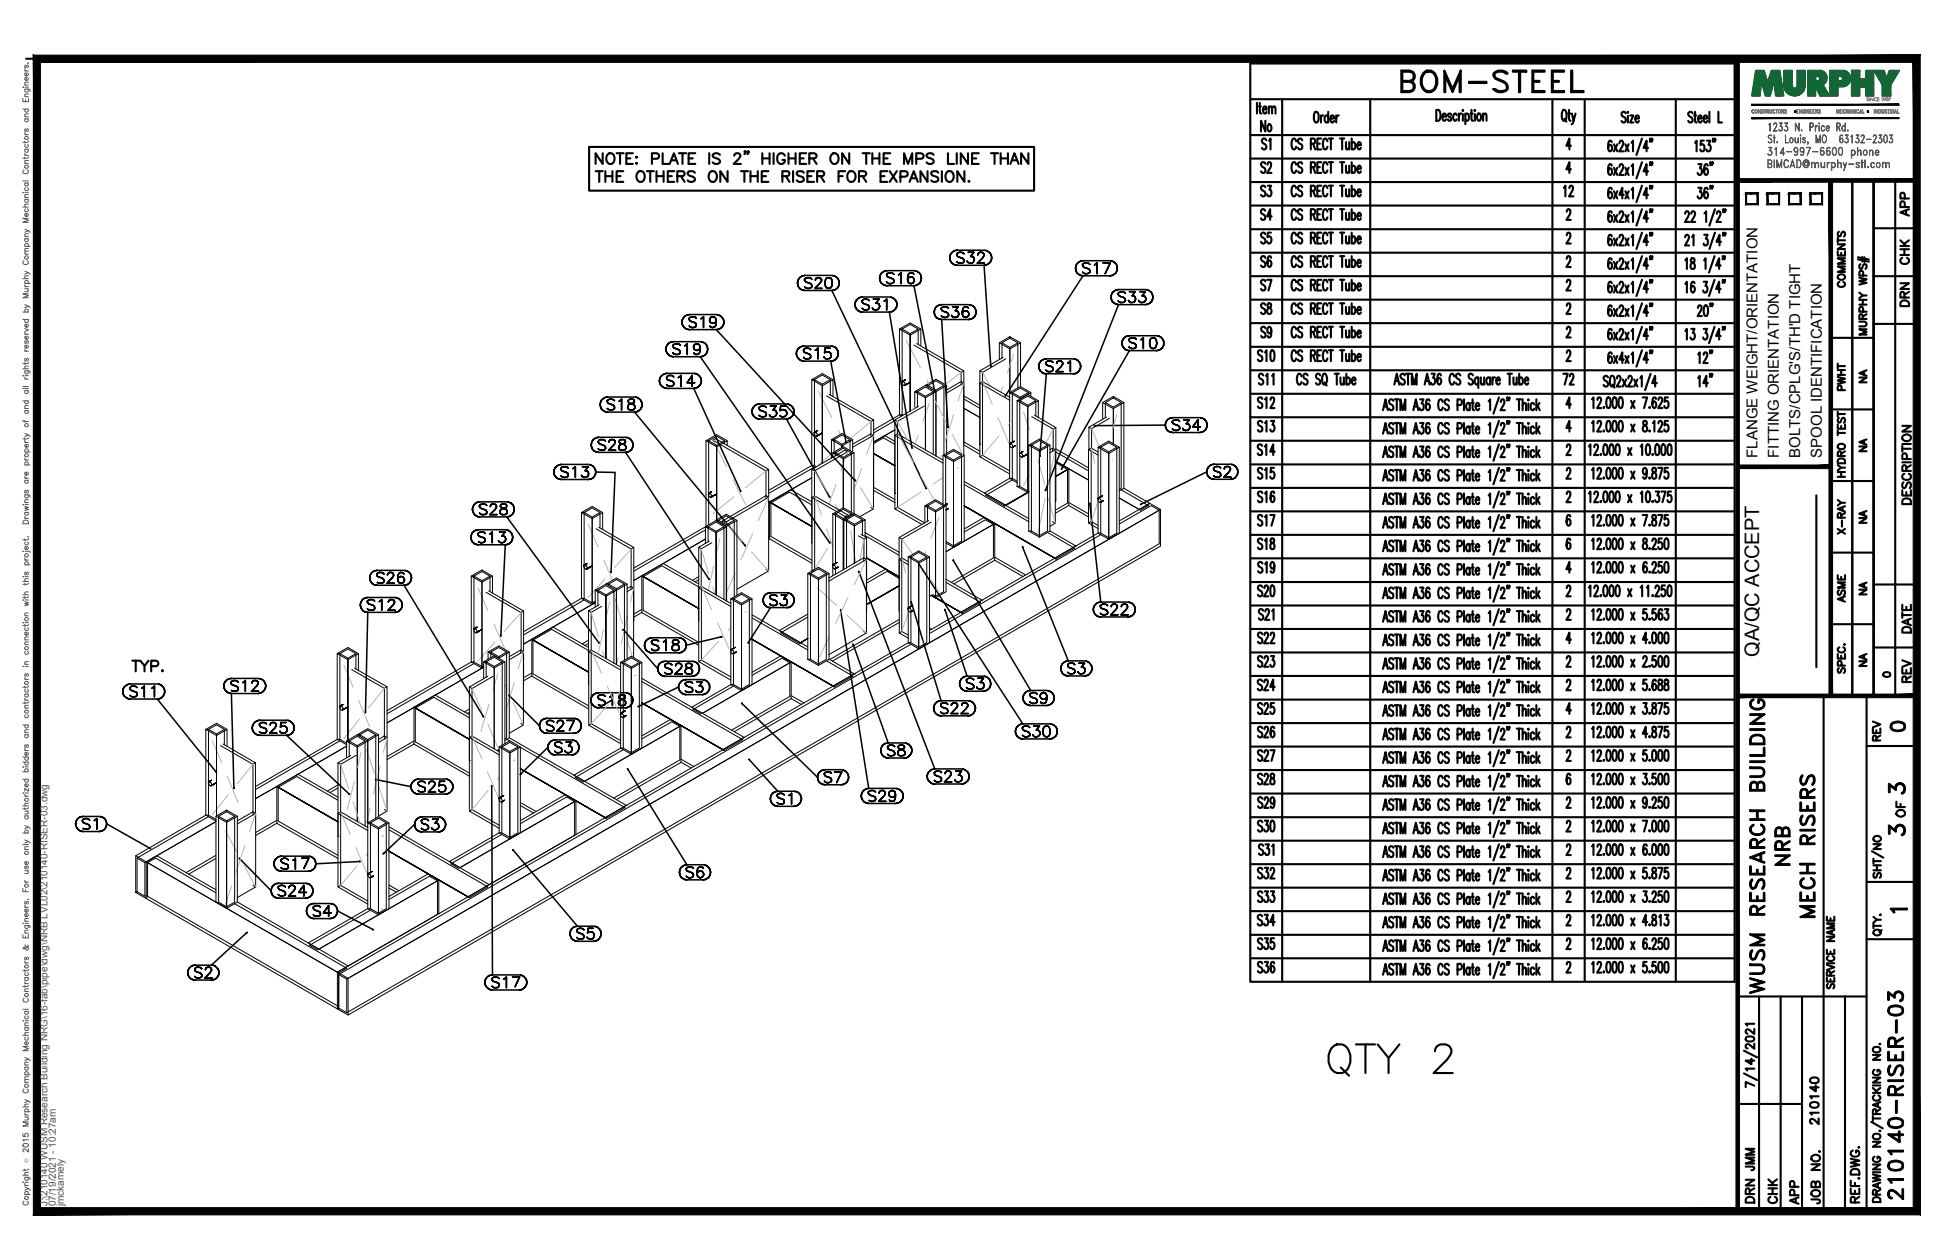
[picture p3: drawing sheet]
<svg xmlns="http://www.w3.org/2000/svg" width="432mm" height="279mm" viewBox="0 0 432 279" stroke-linecap="round" stroke-linejoin="round" font-family="sans-serif">
<defs><g id="words">
<text font-size="11.5" x="293.2" y="239.9">QTY 2</text>
<text font-size="8.4" x="309.4" y="21.5">BOM-STEEL</text>
<g font-size="6.6">
<text x="397.6" y="193" transform="rotate(-90 397.6 193)">NRB</text>
<text x="403.2" y="204.6" transform="rotate(-90 403.2 204.6)">MECH RISERS</text>
<text x="391.9" y="221.5" transform="rotate(-90 391.9 221.5)">WUSM RESEARCH BUILDING</text>
<text x="422.6" y="267.1" transform="rotate(-90 422.6 267.1)">210140-RISER-03</text>
</g>
<g font-size="5.7">
<text x="278.3" y="50.1">S4</text>
<text x="417.3" y="186.6">3</text>
</g>
<g font-size="5.3">
<text x="278.3" y="34.2">S1</text>
<text x="282.6" y="39.5" transform="rotate(-90 282.6 39.5)">S2</text>
<text x="282.6" y="44.8" transform="rotate(-90 282.6 44.8)">S3</text>
<text x="349.6" y="44.8" transform="rotate(-90 349.6 44.8)">12</text>
<text x="282.6" y="55.4" transform="rotate(-90 282.6 55.4)">S5</text>
<text x="282.6" y="60.3" transform="rotate(-90 282.6 60.3)">S6</text>
<text x="282.6" y="65.6" transform="rotate(-90 282.6 65.6)">S7</text>
<text x="282.6" y="70.9" transform="rotate(-90 282.6 70.9)">S8</text>
<text x="282.6" y="76.2" transform="rotate(-90 282.6 76.2)">S9</text>
<text x="349.6" y="86.4" transform="rotate(-90 349.6 86.4)">72</text>
<text x="28.2" y="149.9">TYP.</text>
<text x="417.7" y="163.3">0</text>
<text x="417.3" y="177.1">3</text>
<text x="389.8" y="260.7" transform="rotate(-90 389.8 260.7)">JMM</text>
<text x="389.8" y="267.8" transform="rotate(-90 389.8 267.8)">DRN</text>
<text x="399.7" y="268.1" transform="rotate(-90 399.7 268.1)">APP</text>
</g>
<g font-size="4.9">
<text x="424" y="49" transform="rotate(-90 424 49)">APP</text>
<text x="424" y="59.6" transform="rotate(-90 424 59.6)">CHK</text>
<text x="409.9" y="64.9" transform="rotate(-90 409.9 64.9)">COMMENTS</text>
<text x="424" y="69.1" transform="rotate(-90 424 69.1)">DRN</text>
<text x="409.9" y="87.8" transform="rotate(-90 409.9 87.8)">PWHT</text>
<text x="424.4" y="112.9" transform="rotate(-90 424.4 112.9)">DESCRIPTION</text>
<text x="409.9" y="119.6" transform="rotate(-90 409.9 119.6)">X-RAY</text>
<text x="409.9" y="134.8" transform="rotate(-90 409.9 134.8)">ASME</text>
<text x="424.4" y="141.5" transform="rotate(-90 424.4 141.5)">DATE</text>
<text x="424.4" y="152.4" transform="rotate(-90 424.4 152.4)">REV</text>
<text x="417.7" y="165.5" transform="rotate(-90 417.7 165.5)">REV</text>
<text x="423" y="182.4" transform="rotate(-90 423 182.4)">OF</text>
<text x="403.9" y="250.5" transform="rotate(-90 403.9 250.5)">210140</text>
<text x="394.8" y="268.1" transform="rotate(-90 394.8 268.1)">CHK</text>
<text x="404.3" y="268.1" transform="rotate(-90 404.3 268.1)">JOB NO.</text>
</g>
<g font-size="4.4">
<text x="414.5" y="86.1" transform="rotate(-90 414.5 86.1)">NA</text>
<text x="414.5" y="101.2" transform="rotate(-90 414.5 101.2)">NA</text>
<text x="414.5" y="117.1" transform="rotate(-90 414.5 117.1)">NA</text>
<text x="414.5" y="133" transform="rotate(-90 414.5 133)">NA</text>
<text x="389.9" y="145.7" transform="rotate(-90 389.9 145.7)">QA/QC ACCEPT</text>
<text x="414.5" y="148.9" transform="rotate(-90 414.5 148.9)">NA</text>
</g>
<text font-size="4" x="416.3" y="151.3">0</text>
<text font-size="3.5" x="417.7" y="203.6">1</text>
<g font-size="3.3">
<text x="389.5" y="101.5" transform="rotate(-90 389.5 101.5)">FLANGE WEIGHT/ORIENTATION</text>
<text x="394.3" y="101.5" transform="rotate(-90 394.3 101.5)">FITTING ORIENTATION</text>
<text x="399.1" y="101.5" transform="rotate(-90 399.1 101.5)">BOLTS/CPLG'S/TH'D TIGHT</text>
<text x="403.8" y="101.5" transform="rotate(-90 403.8 101.5)">SPOOL IDENTIFICATION</text>
</g>
<g font-size="2.2" fill="#545454">
<text x="10.5" y="267.5" transform="rotate(-90 10.5 267.5)">J:\210140 WUSM Research Building NRG\16-fab\pipe\dwg\NRB LVL02\210140-RISER-03.dwg</text>
<text x="12.4" y="267.5" transform="rotate(-90 12.4 267.5)">07/19/2021 - 10:27am</text>
<text x="14.1" y="267.4" transform="rotate(-90 14.1 267.4)">jmckamely</text>
</g>
<text font-size="1.3" fill="#545454" x="6.3" y="257.9" transform="rotate(-90 6.3 257.9)">Ó</text>
</g></defs>
<!-- layer: AR-STL -->
<g fill="none" stroke="#000" stroke-width=".22">
<path d="M200 73l1.7 1v17.2v-16.9l2.4-1.3v3.7M200 73l1.7-1 1.8 1v3.4M200 73h-.6l2.3 1.3M200 73v11.6M202.6 76.5l10.4 6.1v2.7M203.2 76.2l10.4 6-.6 .4M203.5 73l-1.8 1M204.1 73l-2.4-1.4-2.3 1.4v19M221.5 76l2.3 1.4M222.1 76l1.7 1v10v-9.6l2.4-1.4v9.7M222.4 79.2l-5.2 3 .6 .4v2.1M223 79.6l-5.2 3"/>
<path d="M223.8 75l-1.7 1v3.4M223.8 75v-.3v.3M223.8 77l1.8-1v10M223.8 75l1.8 1M226.2 76l-2.4-1.3-2.3 1.3v3.7M158 97.6l11.8 6.8v5.5M158 97.6l.6-.3 11.8 6.8-.6 .3M158.6 97.3h.1M158.9 99.1l-2.4-1.4h.6v11.7M160.6 98.4v-.7l-1.7-1-1.8 1 1.8 1v16.6v-16.2l2.3-1.4v1M160.6 97.7l-1.7 1M161.2 97.7l-2.3-1.3-2.4 1.3v19"/>
<path d="M180.5 96h.1M180.5 96.3v6.9h-.6M180.5 84.2l1.8 1v17.5v-17.2l2.3-1.3v3.8M180.5 84.2l1.8-1 1.8 1v3.4M180.5 84.2h-.6l2.4 1.3M180.5 84.2v11.7M180.6 95.8l-.1 .1 .6-.4-.6 .5a.67 .67 0 0 0 .5 .8l.6-.4M180.6 95.8l.4 .2 .1 .7 1.2-.7M180.6 95.8l-.1 .1M181.3 95.4l-.7 .4 .7-.4M181.3 95.4l-.8 .5 .6-.4M182.3 96l-1.3 .8 .6-.4"/>
<path d="M183.2 87.8l9.9 5.7v2.7M183.8 87.4l9.9 5.7-.6 .4M184.1 84.2l-1.8 1M184.6 84.2l-2.3-1.4-2.4 1.4v19M186.6 98.9l-2.3-1.4h.6v2.7M187.5 98l-.9 .5M188.4 99.9v-2.4l-1.8-1-1.7 1 1.7 1v.7v-.3l2.4-1.4v2.7M188.4 97.5l-.9 .5M189 98.5l4-2.3 .6 .3-4.6 2.7M189 97.5l-2.4-1.4-2.3 1.4v4.1M193 96.2v.7M193.6 96.5v16.3"/>
<path d="M193.7 93.1v16.4M193.7 98.4l2.1-1.3 2.6 1.4M198.4 93.1v19.7M198.4 95.3l-4.7 2.7 2.4-1.4 2.3 1.3M198.4 93.3l-4.7 2.7M199 96.2v16.3M199.4 92l.4 .2M199.4 92l-5.7 3.3M199.9 84.8h.1M200 85.1v6.9h-.6M200 92l.1 .1M200.1 84.6l-.1 .1 .6-.4-.6 .4 .6-.4-.6 .4v.4l.3 .4h.2l.6-.3"/>
<path d="M200.1 84.6l.5 .4v.4l1.1-.6M200.1 84.6l-.1 .1M200.7 84.2l-.6 .4 .6-.4M200.7 84.2l-.7 .5 .6-.4M201.7 84.8l-1.2 .7 .6-.3M202.8 90.6v-3.7l2.3-1.4 2.4 1.4 2.3-1.4v15M203.6 90.1l-5.2 3 .5 .4v2.7M204.9 90l-6 3.5M205.1 88.2l-2.3-1.3h.6v3.3M206.9 86.9l-1.8 1M209.2 85.5l-1.7 1M209.8 85.5l-2.3-1.4-2.4 1.4h.6v.3"/>
<path d="M209.8 86.5l3.2-1.9 .6 .3-3.8 2.3M213.6 98.7l3.6 2M213.6 90.5l3.6 2.1M213.6 87.8l3.6 2.1M213.6 98l3.6 2.1M213.6 88.5l3.6 2M213.6 82.2v18.8M217.2 98.5h.1M217.2 82.2v19.1M217.8 84.6v16.4M223.8 98.6h.1M223.8 88.1l-6-3.5-.6 .3 6.6 3.9"/>
<path d="M223.8 98.9v7.2M223.9 98.3l-.1 .1 .9-.5-.9 .5 .9-.5-.9 .5v.2l.3 .6 .2 .1 .6-.4M223.9 98.3l.4 .2 .1 .7 .6-.3M223.9 98.3l-.1 .1M224.4 99.2v6.9h-.6M224.4 87.1l1.8 1v.3M224.4 87.1l1.8-1.1 1.8 1.1v.4M224.4 87.1h-.6l2.4 1.3M224.4 87.1v10.9M224.8 97.8l-.9 .5 .9-.5M224.8 97.8l-1 .6 .9-.5M225 98.9l-.7 .4 .6-.4"/>
<path d="M227.8 90.2l-2.3-1.4h.5v11.7M228 87.1l-1.8 1M228.5 87.1l-2.3-1.4-2.4 1.4v11.3M228.5 87.9v-.8l-2.3 1.4M228.7 92.4l4.8 2.8v4.3M229.3 92.1l4.7 2.7-.5 .4M229.6 92.2v-3.4l-1.8-1-1.8 1 1.8 1.1v19l-1.8-1M229.6 88.8l-1.8 1.1M230.2 88.8l-2.4-1.3-2.3 1.3v19.1M230.2 92.6v-3.8l-2.4 1.4v19l.2-.1M232.2 98.7l-1.8 1M232.7 99.7l.6-.3 .6 .3-1.2 .7"/>
<path d="M232.7 98.7l-2.3-1.3-2.4 1.3v19.1M233.3 99.4v.7M233.9 99.7v16.3M234 94.8v16.3M234 99.6l7.3 4.1M241.3 99.7v16.3M241.4 94.7v4.9M241.9 99.3v16.3M244.4 89.3l2.4 1.3M245 89.3l1.8 1v8.1v-7.8l2.3-1.3v19l-1 .6M245.3 92.5l-3.9 2.2 .6 .4v4.3M245.9 92.8l-3.9 2.3"/>
<path d="M246.8 88.3l-1.8 1v3.3M246.8 88.3v-.4v.4M246.8 88.3l1.7 1v19l-.4 .2M247.6 99.2l-1.8 1M248.1 99.2l-2.3-1.4-2.4 1.4v11.3l.1-.1M248.5 89.3l-1.7 1M249.1 89.3l-2.3-1.4-2.4 1.4v3.6M131.3 115l-2.4-1.3h.6v11.6M132.1 117.2l7.8 4.5v8.4M132.7 116.9l7.8 4.5-.6 .3M133 117.1v-3.4l-1.7-1.1-1.8 1.1 1.8 1v19l-1.8-1M133 113.7l-1.7 1"/>
<path d="M133.6 113.7l-2.3-1.4-2.4 1.4v19M133.6 117.4v-3.7l-2.3 1.3v19.1l.6-.5-15.8 9.2M156.4 116.8l-15.9 9.2M156.4 117.5l-15.9 9.1M157 109.6h.1M157.1 109.9v6.5M157.2 109.3l-.2 .1 .7-.4-.7 .4 .6-.3-.6 .5 .4 .6 .7-.3M157.2 109.3l.4 .2 .2 .5-.1 .2 1.2-.7M157.2 109.3l-.2 .1M157.8 109l-.6 .3 .6-.3M157.8 109l-.8 .4 .6-.3M158.7 118.1l-2.3-1.3h.6v3.4"/>
<path d="M158.9 109.5l-1.3 .8 .5-.4M159.2 115.7v-.3h-.5l2.3 1.3M160.1 115.6l9.7-5.7 .6 .4-9.7 5.6zM160.1 115.6v.3M160.5 116.8l-1.8 1M160.7 115.9v.3M161 116.8v-.4l-1.8-1 1.8-1 1.8 1v16.9M161.1 116.8l-2.4-1.4-2.3 1.4v3.7M162.8 115.4l-1.8 1M163.4 115.4l-2.4-1.4-2.3 1.5M169.8 109.9v.7M170.4 104.1v22.5"/>
<path d="M170.6 111.3l9.3 5.4zM170.6 111.3v8.2l9.4 5.4M170.6 119.5l-.2 .1M170.6 118.8l-.2 .1M170.9 111.5l9 5.2-9-5.2 4.1-2.4 4.9 2.9M170.9 111.5l9 5.2M170.9 111.5v7.4l9.1 5.3M179.9 111.3l-4.6-2.7-4.7 2.7 9.3 5.4M179.9 104.1v16.3M179.9 103.2l.8 .5M179.9 105.9l-9.5 5.5M180 110.3l.6-.3 7.3 4.2-.5 .3z"/>
<path d="M180 110.3v16.3M180 103.2l-9.6 5.5M180.5 104.4l7.4-4.3-.6-.3-7.4 4.3 .6 .3v5.6M180.5 103.2l.5 .3M180.5 103.6l-10.1 5.8M180.6 110v16.3l-.6 .3M185.2 101.1v-.7h-.6l2.3 1.4M186.9 115.3l-2.3-1.4h.6v11.1M187.4 114.5v.6M187.9 114.2v.6M188.7 113.6v-13.2l-1.8-1-1.7 1 1.7 1v11.2v-10.8l2.4-1.4v13.5M188.7 113.9l-1.8 1.1"/>
<path d="M188.7 100.4l-1.8 1M189.3 113.9l-2.4-1.3-2.3 1.3v11.4M189.3 113.9l-2.4 1.4v11v-11.3l-1.7-1.1 1.7-1 1.8 1v.4M189.3 100.4l-2.4-1.4-2.3 1.4v1M189.4 116.6l-2.3-1.3h.5v10.6M190.3 118.8l1.2 .7v4.2M190.9 118.5l1.2 .7-.6 .3M191.2 118.7v-3.4l-1.8-1.1-1.8 1.1 1.8 1v8.6v-8.3l2.4-1.3v3.7M191.2 115.3l-1.8 1M191.8 115.3l-2.4-1.4-2.3 1.4v11M191.8 118.1l7.5 4.4M191.8 118.8l7.5 4.3"/>
<path d="M192.1 119.2v21.2M193 112.5l.6 .3-3 1.8M193.6 109.4v.1M193.7 100.6l4.7 2.7M193.7 108.7l4.7 2.7M193.7 108.1l4.7 2.7M198.4 109.4h.1M198.4 103.3l-4.7-2.7 4.7 2.7M199.3 119.2v16.3M204.9 115.9l-5.9-3.4-.6 .3 5.9 3.5M205.9 115.4l-6.6 3.8 .6 .3v20.5M206.4 115.8l-6.5 3.7"/>
<path d="M206.9 100.8v-13.9l-1.8-1.1-1.7 1.1 1.7 1v11.9v-11.6l2.4-1.3v14.2v-14.6l-1.8-1 1.8-1.1 1.7 1.1v15.4M207.4 113.5l-2.4-1.3h.6v3.4M207.4 113.5l2.3-1.3v19l-2.3 1.4zM209 102l-10-5.8-.6 .3 10.6 6.2M209.2 112.2l-1.8 1M209.5 112l.4-.2zM209.7 112.2l-2.3-1.4-2.4 1.4v3.7M209.7 113.1l.5-.3zM210 111.7l-.5 .3 .5-.3M210 111.7l-.5 .3 .4-.2M210.1 112.8l-.4 .3 .4-.3M210.2 112.8l-.5 .3 .4-.3"/>
<path d="M211.4 102.3l-2.4-1.3h.6v11M211.4 102.3l2.3-1.3v19l-2.3 1.4zM213.1 101l-1.7 1M213.7 101l-2.3-1.4-2.4 1.4v10.8M213.7 112.2l20.1 11.6 4.7-2.7-5.8-3.4M213.7 112.2l20.4 11.7-20.4-11.7M213.7 112.2l20.4 11.7 4.1-2.3-6-3.5M213.7 117.3l4.4-2.5 2.4 1.3-10.8 6.2 10.5-6-1.8-1-4.7 2.7M213.7 112.2l20.1 11.6M213.7 106.8l14.3 8.2M213.7 107.4l14.3 8.3M220.2 116.3v7.4l-9.4 5.4"/>
<path d="M220.5 116.1v8.1M223.8 106.1l-5.6 3.2 4.7 2.7 5.1-2.9M223.8 104.4l-6-3.4-.6 .3 6.6 3.8M223.8 106.1l1.7 .9M224.4 106.4l-5.9 3.4 4.1 2.4 5.4-3.1M224.4 106.1l1.1 .6M225.5 107.9l2.3 1.3M226 101v6.9h-.5M226.2 100.4l-.2 .1M226.7 101.3l-.2 .1 .6-.4-.6 .4M226.7 101.3l-.2 .1M226.7 101.1h.1"/>
<path d="M226.8 100.1l-.8 .4 .6-.4M227.8 100.7l-1.1 .6v-.4l-.5-.5 .6-.3-.8 .4 .6-.4-.6 .6 .2 .5 .3 .2M227.8 100.7l-1.1 .6M227.8 100.7l-1.3 .7 .6-.4M228 109.1l-5.4 3.1 .3-.2M228 109.1l-5.1 2.9 5.1-2.9M228 108.7l-.2 .2M228 117.8l2.4 1.3M228.6 117.8l1.8 1v-19.1l-1.8-1 1.8-1 1.8 1v19.1l-1.8 1M230.4 100.1l-2.4-1.4h.6v19.1h-.6M230.4 100.1l2.3-1.4v19.1l-2.3 1.3zM233.3 115.7l.6 .3-1.2 .7"/>
<path d="M233.9 111.1h.1l-.1 .1M234 102.3l2.9 1.7-2.9 1.6M234 102.6l2.6 1.5-2.6 1.5M234 105.6l2.6-1.5-2.6 1.5M234 105.6l2.9-1.6v8.1M234 102.3l7.3 4.2M234 100.2l7.3 4.2M236.6 104.1l.3-.1-.3 .1M236.6 104.1v7.5l-2.7 1.5M236.9 112.1l4.4 2.5M236.9 112.1l-3 1.7M236.9 104l-2.9 1.6"/>
<path d="M236.9 111.4l4.4 2.5M243.3 110.7h.1M243.4 116.5l-1.5-.9-.6 .4 2.1 1.2M243.4 100.2l-1.5-.9-.6 .4 2.1 1.2M243.4 111v7.2M243.4 118.2l2.4 1.4M243.4 118.2l-37.4 21.6M243.5 110.4l-.1 .1 1-.5-1 .5 .9-.5-.9 .5-.1 .2 .4 .7h.2l.6-.4M243.5 110.4l.5 .5v.4l.6-.3M244 111.3v6.9h-.6M244 118.2l1.8 1v-19l-1.8-1 1.8-1 1.8 1v19l-1.8 1M244 118.6l-38 21.9"/>
<path d="M244.4 109.9l-.9 .5 .9-.5M244.4 109.9l-1 .6 .9-.5M244.6 111l-.7 .4 .6-.4M245.8 100.6l2.3-1.4v19l-2.3 1.4zM245.8 100.6l-2.4-1.4h.6v11M248.1 115.5l6.8-3.9 2.3 1.4-180 103.9-2.4-1.3M248.1 116.2l7.1-4.1 1.7 1-180 104-1.8-1M249.1 108.3l5.8 3.3-2.4 1.4-4.4-2.6 4.7 2.7 1.8-1-6.1-3.5M252.5 113h.1M256.9 113.1v7.5l-180 104-1.8-1.1v-7.4l126.8-73.2M257.2 113v8.1l-180 104-2.4-1.4 .3-.2-.3 .2M105 139.6h.1"/>
<path d="M105.1 139.9v6.9h-.6M105.2 139.4h-.1l.5-.3-.5 .3 .5-.3-.5 .3-.1 .2 .4 .7 .8-.3M105.2 139.4l.5 .4v.4l1.1-.6M105.8 139.1l-.6 .3 .6-.3M105.8 139.1l-.7 .3 .5-.3M106.8 139.6l-1.3 .7 .7-.3M106.8 129.1l-2.3-1.4h.6v11.7h.1M107.7 131.3l7.8 4.5v8.4M108.3 131l7.8 4.5-.6 .3M108.6 131.2v-3.5l-1.8-1-1.7 1 1.7 1.1v19l-1.7-1M108.6 127.7l-1.8 1.1M109.2 127.7l-2.4-1.3-2.3 1.3v19.1"/>
<path d="M109.2 131.5v-3.8l-2.4 1.4v19.1l.4-.3-21.4 12.4M116.1 135.5l-.1 25.3M128.9 132.7l2.4 1.4M128.9 132.7l-12.8 7.4M129.4 125.5h.1M129.5 125.8v6.9h-.6M129.5 133l-13.4 7.8M129.6 125.3h-.2l.7-.3-.7 .3 .7-.3-.7 .3v.5l.4 .4 .7-.3M129.6 125.3l.5 .4v.4l1.2-.6M129.6 125.3h-.2M130.2 125l-.6 .3 .6-.3M130.2 125l-.8 .3 .7-.3"/>
<path d="M130.5 135.5v16.3M131.3 125.5l-1.4 .7 .6-.3M131.8 133.4l-.5 .3M131.9 134.6v-3.7l2.4-1.4 2.3 1.4 2.4-1.4v16.5M132.8 134.1l-2.3 1.4 .5 .3v8.4M133.4 134.4l-2.4 1.4M134.3 132.2l-2.4-1.3h.6v3.4M136.1 130.9l-1.8 1M138.4 129.5l-1.8 1M139 130.5l.9-.5 .5 .4-1.4 .8M139 129.5l-2.4-1.3-2.3 1.3h.6v.4M139.9 130v.7"/>
<path d="M140.4 137.7h.1M140.4 130.4v15.4M140.5 121.4v16.3M142.3 127.7l12.6 7.2zM142.3 127.7v8.1l12.6 7.3M142.3 135.2l-1.8 1M142.3 135.8l-1.8 1M142.6 127.8l12.3 7.1-12.3-7.1 4.1-2.3 8.2 4.7M142.6 127.8l12.3 7.1M142.6 127.8v7.5l12.3 7.1M147 125l-4.7 2.7 12.6 7.2M147 125l7.9 4.5"/>
<path d="M147 125l9.4-5.5-15.9 9.2M154.9 121.4v25.3M154.9 128.6l-.8 .4M154.9 127.9l-1.4 .8M155.5 130v16.4M157.2 120l-2.3 1.4 .5 .3v8.4M157.8 120.3l-2.4 1.4M160.5 133v-16.2l-1.8-1-1.7 1 1.7 1v14.1v-13.8l2.4-1.3v16.5M162 133.8l-6.5-3.8-.6 .4 7.1 4.1M163.4 132v-16.6l-2.4 1.3v16.5M164.4 134.1l2.3-1.3v19l-2.3 1.3zM164.4 134.1l-2.4-1.3h.6v10.9"/>
<path d="M166.1 132.8l-1.7 1M166.7 132.8l-2.3-1.4-2.4 1.4v11.3M166.7 136.3l12.4 7.2M166.7 137l12.4 7.1M169.8 126.2l.6 .4-7 4.1M172.7 139.8l4.7 2.7 1.7-.9M172.7 139.8h.1M179.1 136.8l-6.1 3.5 4.2 2.4 1.9-1.1M179.1 136.2l-6.4 3.6M180 120.3v.1M180 126.6h.1M181.4 128.5l-2.3-1.3h.5v19h-.5"/>
<path d="M181.4 128.5l2.4-1.3v19l-2.4 1.4zM183.2 127.2l-1.8 1M183.8 128.2l7.7-4.5 .6 .4-8.3 4.7M183.8 127.2l-2.4-1.4-2.3 1.4v19M183.8 128.1h.1M184.5 125.5h.1M184.6 125.8v1.9M184.7 125.2l-.1 .1 .9-.6-.9 .6 .8-.5-.8 .5-.1 .2a.67 .67 0 0 0 .6 .7l.6-.4M184.7 125.2l.4 .2 .1 .7 .6-.3M184.7 125.2l-.1 .1M185.2 126.1v1.2M185.6 124.7l-.9 .5 .9-.5"/>
<path d="M185.6 124.7l-1 .6 .8-.5M185.7 125.8l-.6 .4 .1-.1M185.8 125.8l-.6 .3M185.8 125.8l-.7 .4 .6-.4M191.5 123.7v.7M192.1 135.5h.1M192.1 123.7l7.2 4.2-3-1.7-4.2 2.4M192.1 134.1l7.2-4.2-7.2 4.2M199.3 128.3l-2.7-1.6-4.5 2.6M199.3 129.9l-7.2 4.2M199.3 124.1v16.3M199.3 138l-14.8 8.6"/>
<path d="M199.3 137.4l-15.4 8.8M201.2 135h.1M201.3 124.5l-1.4-.8-.6 .4 2 1.1M201.3 135.3v7.2M201.4 134.8l-.1 .1 1-.6-1.1 .7 .4 .7 .8-.3M201.4 134.8l.4 .2 .1 .6 .7-.3M201.4 134.8l-.1 .1M201.9 135.7v6.8h-.6M202.3 134.2l-.9 .6 .9-.6M202.3 134.2l-1 .7 .9-.6M202.6 135.3l-.8 .4 .6-.3M203.7 124.9l2.3-1.4v19l-2.3 1.4z"/>
<path d="M203.7 124.9l-2.4-1.4h.6v11M205.4 123.5l-1.7 1M206 123.5l-2.3-1.3-2.4 1.3v11.3M206 139.3l.5 .2M206.4 132l6.6 3.8M206.4 132l-.4 .3M206.4 132l1 .6M206.5 132l6.8 4-6.8-4M206.7 131.9l.7 .3v-19l-1.8-1 1.8-1 1.8 1v19l-1.8 1M209.7 120.1l1.7 .9v-19l-1.8-1 1.8-1 1.7 1v19l-1.7 1M209.7 128.5l8 4.6-4.7 2.7-6.6-3.8M209.7 129.1l7.7 4.5-4.1 2.4-6.8-4"/>
<path d="M209.7 120.4l1.7 1M213.3 136l-.3-.2 .3 .2M217.7 133.1h.1M220.5 124.2l6.2 3.6M220.5 123.6l6.8 3.9M220.5 124.2l-9.1 5.3M234.1 123.9l-.3-.1 .3 .1M238.5 121.1h.1M75.3 156.8h.1M75.3 157v6.9h-.6M75.3 144.9l1.8 1.1v18.2v-17.9l2.3-1.4v3.8M75.3 144.9l1.8-1 1.8 1v3.4"/>
<path d="M75.3 144.9h-.6l2.4 1.4M75.3 144.9v11.7l.2-.1M75.5 156.5l-.2 .1 .6-.4-.6 .4 .6-.4-.6 .4v.4l.3 .4 .2 .1 .6-.4M75.5 156.5l.5 .5v.4l1.1-.7M76.1 156.2l-.6 .3 .6-.3M76.1 156.2l-.8 .4 .6-.4M77.1 156.7l-1.3 .8 .6-.4M78 148.5l7.2 4.1v11.3M78.6 148.2l7.2 4.1-.6 .3M78.9 144.9l-1.8 1.1M79.4 144.9l-2.3-1.3-2.4 1.3v19M85.8 152.3v27.6"/>
<path d="M91.8 156.8l12.2 7.1zM91.8 156.8v8.2l12.2 7.1M92.1 157l11.9 6.9-11.9-6.9 4.1-2.4 7.8 4.6M92.1 157l11.9 6.9M92.1 157v7.5l11.9 6.9M104 158.5l-7.5-4.4-4.7 2.7 12.2 7.1M104 152.3v27.6M104 157.9l-.5 .3M104 157.3l-1.1 .5M104.5 146.8l2.3 1.4M104.5 146.8l-18.7 10.8M105.1 147.1l-19.3 11.2"/>
<path d="M107.2 147.6l-.4 .2M108.1 150l-4.1 2.3 .6 .4v26.8M108.8 145.8v-1.2h-.6l2.4 1.4M109.3 150l-4.7 2.7M109.5 148.1l-2.3-1.3h.6v3.3M111.3 146.8l-1.8 1M111.9 146.8l-2.4-1.4-2.3 1.4v3.7M112.3 144.6l-1.7 1M112.9 145.6l2.5-1.5 .6 .4-3.1 1.8M112.9 144.6l-2.3-1.4-2.4 1.4v1.6M115.4 144.1v.7M116 151.8h.1"/>
<path d="M117.9 141.8l12.6 7.2zM117.9 149.9l12.6 7.3M117.9 141.8v8.1M117.9 149.9l-1.8 1M117.9 149.3l-1.8 1M118.1 141.9l12.4 7.1-12.4-7.1 4.2-2.3 8.2 4.7M118.1 141.9l12.4 7.1M118.1 141.9v7.5l12.4 7.1M130.5 143.6l-7.9-4.5-4.7 2.7 12.6 7.2M130.5 142.7l-.8 .4M130.5 142l-1.4 .8M130.5 151.8h.1"/>
<path d="M130.5 144.5v16.3M131 144.1v16.4M137.5 158.4h.1M137.6 147.9l-6.6-3.8-.5 .4 7.1 4.1M137.6 158.7v7.2M137.7 158.1l-.1 .1 .9-.5-1 .7 .4 .6 .7-.3M137.7 158.1l.2 .1a.69 .69 0 0 1 .3 .8l.6-.3M138.2 159v6.9h-.6M138.4 146.4v-16.9l-1.8-1-1.7 1 1.7 1v16.9v-16.5l-2.3 1.3v13.8v-14.1l-1.8-1 1.8-1 1.8 1v16.2M138.6 157.6l-.9 .5 .9-.5M138.6 157.6l-1 .6 .9-.5M138.8 158.7l-.8 .4 .6-.4"/>
<path d="M139.9 148.2l2.4-1.3v19l-2.4 1.3zM139.9 148.2l-2.3-1.3h.6v10.9M141.7 146.9l-1.8 1M142.3 150.4l22.7 13.1-4.8 2.7-17.9-10.3M142.3 155.9l18.2 10.5-18.2-10.5M142.3 151.1l22.4 12.9-4.2 2.4-18.2-10.5M142.3 146.9l-2.4-1.4-2.3 1.4v11.3l.1-.1M142.3 155.9l17.9 10.3M161.9 144.3h.1M162 150.1l-6.5-3.7-.6 .3 7.1 4.1M162 144.6v7.2M162 151.8l2.4 1.3"/>
<path d="M162.1 144l-.1 .1 .9-.5-1 .7 .4 .6 .8-.3M162.1 144l.5 .5v.4l.6-.3M162.1 144l-.1 .1M162.6 144.9v6.9h-.6M162.6 151.8l1.8 1v-19l-1.8-1 1.8-1 1.7 1v19l-1.7 1M162.6 152.1l-9 5.2 1.8 1.1M163 143.5l-.9 .5 .9-.5M163 143.5l-1 .6 .8-.5M163.2 144.6l-.7 .4 .6-.4M166.7 141.8l17.9 10.3 4.8-2.7-5.6-3.2M166.7 141.8l18.2 10.5-18.2-10.5M166.7 141.8l18.2 10.5 4.2-2.4-5.9-3.4"/>
<path d="M166.7 149.1l6.3-3.7 2.4 1.4-19.7 11.4-2.4-1.4 8.7-5M166.7 149.8l6.6-3.8 1.8 1-19.4 11.2M166.7 141.8l17.9 10.3M175.1 147v7.4l-12.9 7.5M175.4 154.9l2.2 1.3M175.4 154.2l2.8 1.7M175.4 154.9l-12.6 7.3M175.4 146.8v8.1M179.1 141.6l-1.9 1.1 .2-.1M179.1 141.6l-1.7 .9 1.7-.9M179.1 146.2l2.3 1.4M179.6 146.2l1.8 1v-19l-1.8-1 1.8-1.1 1.8 1.1v19l-1.8 1"/>
<path d="M184.6 152.1h.1M184.9 152.3l-.3-.2 .3 .2M189.4 149.4h.1M191.5 140l.6 .4-8.3 4.7M201.3 140.8l-1.4-.8-.6 .4 2 1.1M201.3 142.5l-126.5 73.1v8.1M201.3 142.5l2.4 1.4M201.9 142.5l1.8 1v-19l-1.8-1 1.8-1 1.7 1v19l-1.7 1M46.2 173.6h.1M46.2 173.7v7h-.6M46.2 161.7l1.8 1.1v18.2v-17.9l2.3-1.4v3.8M46.2 161.7l1.8-1 1.7 1v3.5"/>
<path d="M46.2 161.7h-.6l2.4 1.4M46.2 161.7v11.8M46.4 173.3l-.1 .1 .5-.3-.6 .5 .4 .6 .7-.2M46.4 173.3l.5 .5v.4l1.1-.6M46.4 173.3l-.1 .1M46.9 173l-.5 .3 .5-.3M46.9 173l-.6 .4 .4-.3M48 173.6l-1.3 .7 .6-.3M48.9 165.3l7.2 4.2v11.2M49.5 165l7.1 4.1-.5 .4M49.7 161.7l-1.7 1.1M50.2 180l-1.7 1v19.1l1.7 1v-19.1l-1.7-1"/>
<path d="M50.2 180v-.4v.4M50.2 180l1.8 1v19.1l-1.8 1M50.3 161.7l-2.3-1.3-2.4 1.3v19M56.6 169.1v11.3M61.4 174.4l13.5 7.8zM61.7 174.6l13.2 7.6-13.2-7.6 4.1-2.4 9.1 5.2M61.7 174.6l13.2 7.6M61.7 174.6v7.5l13.2 7.6M65.7 171.9l11.1-6.4-20.2 11.6 4.8-2.7v8.2l13.5 7.8M74.7 163.9l2.1 1.2M74.8 163.9l-18.2 10.5M74.9 176.8l-8.8-5.1-4.7 2.7 13.5 7.8"/>
<path d="M74.9 169.1v27.6M74.9 174.7l-1.8 1.1M74.9 174.1l-2.4 1.3M75.3 164.3l-18.7 10.8M75.3 163.9l1.5 .9M76.8 168v-3.7l2.4-1.4 2.3 1.4 2.4-1.4v18.2M77.7 167.5l-2.8 1.6 .6 .4v26.8M78.9 167.5l-3.4 2M79.2 165.7l-2.4-1.4h.6v3.4M80.9 164.3l-1.7 1M81.5 164l1.8-1.1v9.9M83.3 162.9l-1.8-1-1.8 1 1.8 1.1v18.5"/>
<path d="M83.3 172.9v8.5M83.9 164l1.3-.8 .6 .3-1.9 1.2M83.9 162.9l-2.4-1.3-2.3 1.3h.5v.4M85.2 179.5l.6 .4-1.9 1.1M91.8 164.3l-6 3.5M91.8 165l-6 3.4M104 168.6h.1M110.6 177.2h.1M110.6 166.7l-6-3.5-.6 .4 6.6 3.8M110.6 166.5l-.1 .1M110.6 166.1l-.4 .3M110.6 177.4v7.3"/>
<path d="M110.8 176.9l-.2 .1 1-.6-1 .6 .9-.5-.9 .5v.2a.67 .67 0 0 0 .6 .7l.5-.4M110.8 176.9l.4 .2 .1 .7 .5-.4M111.2 177.8v6.9h-.6M111.7 176.4l-.9 .5 .9-.5M111.7 176.4l-1.1 .6 .9-.5M111.8 177.4l-.6 .5 .5-.4M111.9 164.9v-18.1l-2.4 1.3v18v-18.3l-1.7-1 1.7-1.1 1.8 1.1v18.5M111.9 163.9l.4-.3v-19l-1.7-1-1.8 1 1.8 1v.4l2.3-1.4v19l-1 .6M112.3 163.9l.6 .4M112.9 163.6l25.9 15-4.7 2.7-18.8-10.8M113 167l-2.4-1.4h.6v11M114.8 165.6l-1.8 1.1"/>
<path d="M115.3 170.5l19.1 11-19.1-11M115.3 165.7l23.2 13.4-4.1 2.4-19.1-11M115.3 165.6l-2.3-1.3-2.4 1.3v11.4l.2-.1M115.3 171.7v-6.1l-2.3 1.4v19l2.3-1.3v-13M115.3 170.5l18.8 10.8M115.3 178.6l3 1.7M115.3 178l3.5 1.9M115.4 160.4l.6 .4-3.1 1.8M127.4 177.7v7.5l-19 11M127.7 177.6v7.5M129.6 173.3h.1M137.6 164.2l-6.6-3.7-.5 .3 7.1 4.1"/>
<path d="M137.6 165.9l2.3 1.3M138.2 165.9l1.7 1v-19l-1.7-1 1.7-1 1.8 1v19l-1.8 1M138.8 178.6h.1M142.3 163.2l6.3-3.7 2.3 1.4-21.3 12.4-2.4-1.4 10.4-6M142.3 163.9l6.6-3.9 1.8 1.1-21.4 12.3-1.8-1 10.7-6.2M150.7 161.1v7.4l-14.7 8.5M150.9 169l2.3 1.3M150.9 168.3l2.9 1.7M150.9 160.9v8.2l-14.3 8.2M160.2 166.2v.1M160.5 166.4l-.3-.2 .3 .2M165 163.5v.1"/>
<path d="M30.1 189.8l2.3 1.3 15.5-8.9-15.8 9.1-1.7-1M32.1 191.3v7.4M32.4 199.2l.3-.5 42.4 24.5-.3 .5M32.4 191.1v8.1M32.4 199.2l42.4 24.5M32.7 191.3v7.4M45.6 180.7l-15.5 9.1v8.1l.3-.2-.3 .2 2.3 1.3M45.6 180.7l2.3 1.4M46.2 181.1l-15.8 9.2v7.4l1.7 1 .3-.1M46.2 180.7l1.7 1M47.9 197.3l-13.1-7.5-2.4 1.3 42.4 24.5 2.4-1.4-24.6-14.2M47.9 198l-13.4-7.7-1.8 1 42.4 24.5v7.4"/>
<path d="M47.9 181l2.3 1.4M47.9 190.4l-6 3.4M47.9 189.7l-6.6 3.8M50.2 182.4l2.4-1.4v19.1l-2.4 1.3zM52 181l-1.8 1M52.6 182l3.5-2 .6 .4-4.1 2.3M52.6 181l-2.4-1.4-2.3 1.4v19.1l2.3 1.3M56.1 196.3l.6 .4-4.1 2.3M56.7 180.4v16.3M61.4 181.9l-4.7 2.7M61.4 182.5l-4.7 2.8M74.9 185.4h.1"/>
<path d="M81.5 194h.1M81.5 199.8l-6-3.5-.6 .4 6.6 3.8M81.5 183.5l-6-3.5-.6 .4 6.6 3.8M81.5 182.5v-18.2l-2.3 1.4v16.4v-16.8l-1.8-1 1.8-1 1.7 1v18.9M81.5 183.3l-.1 .1M81.5 194.1v7.4M81.5 182.5h.6v10.9M81.5 182.5l2.4 1.3M81.7 193.7l-.1 .1 .8-.5-.9 .7 .4 .6 .7-.3M81.7 193.7l.5 .5v.4l.5-.3M81.7 193.7l-.1 .1M82.1 194.6v6.9h-.6"/>
<path d="M82.5 193.2l-.8 .5 .8-.5M82.5 193.2l-.9 .6 .8-.5M82.7 194.3l-.7 .3 .6-.3M83.9 181.1l-2.4 1.4v11.4M83.9 183.8l2.3-1.3v19l-2.3 1.3zM83.9 181.1l2.3 1.4M85.6 182.5l-1.7 1M86.2 198.8l8.7-5 2.4 1.3-26.6 15.4-2.4-1.4 13.2-7.6M86.2 199.5l9-5.2 1.8 1-26.6 15.3-1.8-1 13.5-7.8M86.2 183.3l22.2 12.9-4.7 2.7-17.5-10.1M86.2 188.8l17.8 10.2-17.8-10.2M86.2 184l21.9 12.7-4.1 2.3-17.8-10.2"/>
<path d="M86.2 188.8l17.5 10.1M86.2 196.9l1.7 1M86.2 196.2l2.2 1.3M97 195.3v7.5l-19.8 11.4M97.3 195.1v7.5M104 199l-.3-.1 .3 .1M110.6 183l-6-3.5-.6 .4 6.6 3.8M110.6 184.7l2.4 1.3M111.2 184.7l1.8 1v-19l-1.8-1.1 1.8-1 1.8 1v19.1l-1.8 1M115.3 182l10-5.8 2.4 1.4-25.7 14.8-2.4-1.4 11-6.3M115.3 182.7l10.3-6 1.8 1-25.7 14.9-1.8-1.1 11.3-6.5M134.1 181.3h.1"/>
<path d="M134.4 181.5l-.3-.2 .3 .2M52 200.4l24.9 14.3-1.8 1.1M76.9 217.1v7.5M77.2 216.9v8.2M81.5 201.5l2.4 1.3M82.1 201.5l1.8 1v-19l-1.8-1 1.8-1.1 1.7 1.1v19l-1.7 1M97.3 202.6h.1"/>
</g>
<g fill="none" stroke="#000" stroke-width=".34">
<path d="M210.5 57.2l.1 .5-.1-.5M210.6 56.6l-.1 .6 .1-.6M210.6 57.7l.2 .5-.2-.5M210.8 56.2l-.2 .4 .2-.4M210.8 58.2l.4 .3-.4-.3M211.2 55.8l-.4 .4 .4-.4M211.2 58.5l.5 .2-.5-.2M211.7 55.6l-.5 .2 .5-.2M211.7 58.7l.5 .1-.5-.1M212.1 56.3v.2v-.2M212.1 56.5l.1 .3-.1-.3M212.2 55.5l-.5 .1 .5-.1"/>
<path d="M212.2 56.8l.1 .1-.1-.1M212.2 58.8h5.9M212.2 55.5h5.9M212.3 56.1l-.2 .2 .2-.2M212.3 58.2l-.2-.2 .2 .2M212.3 56.9l.2 .1-.2-.1M212.5 57l.7 .2-.7-.2M212.7 56l-.4 .1 .4-.1M212.7 58.4l-.4-.2 .4 .2M213.1 56h-.4h.4M213.1 58.4h-.4h.4M213.2 57.2l.3 .1-.3-.1"/>
<path d="M213.5 56.1l-.4-.1 .4 .1M213.5 58.2l-.4 .2 .4-.2M213.5 57.3l.1 .1-.1-.1M213.6 57.4l.1 .3-.1-.3M213.7 56.3l-.2-.2 .2 .2M213.7 58l-.2 .2 .2-.2M213.7 57.7v.3v-.3M214.4 57.9l.2 .3zM214.6 56h1.2h-1.2M214.6 58.2l.7 .2zM215.2 56.9h.3h-.3M215.5 56.9l.2 .1-.2-.1"/>
<path d="M215.6 58.2l-.3 .2 .3-.2M215.7 57l.1 .1-.1-.1M215.8 56l-.6 .9 .6-.9M215.8 58l-.2 .2 .2-.2M215.8 57.1l.2 .3-.2-.3M216 57.4l-.2 .6zM216.6 58.4h1.6h-1.6M216.7 56.5v-.1v.1M216.7 56.4l.2-.2-.2 .2M216.9 56.2l.1-.1-.1 .1M217 56.1l.2-.1-.2 .1M217.2 56h.5h-.5"/>
<path d="M217.7 56l.2 .1-.2-.1M217.8 57.2l-1.2 1.2 1.2-1.2M217.9 56.1l.1 .1-.1-.1M218 56.9l-.2 .3 .2-.3M218 56.2l.1 .2-.1-.2M218.1 56.4l-.1 .5zM218.1 58.8l.5-.1-.5 .1M218.1 58.8l1.5 22.5v-.2M218.6 55.6l-.5-.1 .5 .1M218.6 58.7l.5-.2-.5 .2M219.1 55.8l-.5-.2 .5 .2M219.1 58.5l.4-.3-.4 .3"/>
<path d="M219.5 56.2l-.4-.4 .4 .4M219.5 58.2l.2-.5-.2 .5M219.7 56.6l-.2-.4 .2 .4M219.7 57.7l.1-.5-.1 .5M219.8 57.2l-.1-.6 .1 .6M238.4 59.5l.1 .5-.1-.5M238.5 59l-.1 .5 .1-.5M238.7 58.5l-.2 .5 .2-.5M239.1 58.2l-.4 .3 .4-.3M239.6 57.9l-.5 .3 .5-.3M240 58.6v.3v-.3M240 58.9l.1 .2-.1-.2"/>
<path d="M240.1 57.8l-.5 .1 .5-.1M240.1 57.8h5.9M240.1 59.1l.1 .1-.1-.1M240.2 58.4l-.2 .2 .2-.2M240.2 59.2l.2 .1-.2-.1M240.4 59.3l.7 .2-.7-.2M240.6 58.3l-.4 .1 .4-.1M241 58.3h-.4h.4M241.1 59.5l.2 .2-.2-.2M241.3 58.4l-.3-.1 .3 .1M241.3 59.7l.2 .1-.2-.1M241.5 59.8l.1 .2-.1-.2"/>
<path d="M241.6 58.6l-.3-.2 .3 .2M242.6 58.7l.2-.1-.2 .1M242.8 58.6l.3-.3-.3 .3M243.1 58.3v2.4v-2.4M244.5 58.3h1.6h-1.6M246.1 58.3l-1.1 2.4 1.1-2.4M246.5 57.9l-.5-.1 .5 .1M247 58.2l-.5-.3 .5 .3M247.4 58.5l-.4-.3 .4 .3M247.6 59l-.2-.5 .2 .5M247.7 59.5l-.1-.5 .1 .5M147.6 77.4l.1 .5-.1-.5"/>
<path d="M147.7 76.9l-.1 .5 .1-.5M147.7 77.9l.2 .5-.2-.5M147.9 76.4l-.2 .5 .2-.5M147.9 78.4l.4 .4-.4-.4M148.3 76.1l-.4 .3 .4-.3M148.3 78.8l.4 .2-.4-.2M148.7 75.8l-.4 .3 .4-.3M148.7 79l.6 .1-.6-.1M149.2 76.6v.2v-.2M149.2 76.8l.1 .2-.1-.2M149.3 75.8h-.6h.6M149.3 79.1h5.9"/>
<path d="M149.3 75.8h5.9M149.3 77l.1 .2-.1-.2M149.4 76.4l-.2 .2 .2-.2M149.4 78.5l-.2-.2 .2 .2M149.4 77.2h.2h-.2M149.6 77.2l.7 .3-.7-.3M149.8 76.2l-.4 .2 .4-.2M149.8 78.6l-.4-.1 .4 .1M150.2 76.2h-.4h.4M150.2 78.6h-.4h.4M150.3 77.5l.3 .1-.3-.1M150.6 76.4l-.4-.2 .4 .2"/>
<path d="M150.6 78.5l-.4 .1 .4-.1M150.6 77.6l.1 .1-.1-.1M150.7 77.7l.1 .2-.1-.2M150.8 76.6l-.2-.2 .2 .2M150.8 78.3l-.2 .2 .2-.2M150.8 77.9v.4v-.4M151.2 71.4v.6v-.6M151.2 70.9v.5v-.5M151.2 72l.3 .4-.3-.4M151.5 70.5l-.3 .4 .3-.4M151.5 72.4l.3 .4-.3-.4M151.8 76.7l.2-.1-.2 .1"/>
<path d="M151.8 70.1l-.3 .4 .3-.4M151.8 72.8l.5 .2-.5-.2M152 76.6l.3-.4-.3 .4M152.3 69.8l-.5 .3 .5-.3M152.3 73l.6 .1-.6-.1M152.3 76.2v2.4v-2.4M152.8 70.6v.2v-.2M152.8 70.8l.1 .2-.1-.2M152.9 69.8h-.6h.6M152.9 71l.1 .1-.1-.1M152.9 73.1h5.9M152.9 69.8h5.9"/>
<path d="M153 70.3l-.2 .3 .2-.3M153 72.5l-.2-.2 .2 .2M153 71.1l.2 .2-.2-.2M153.2 71.3l.7 .2-.7-.2M153.3 70.3h-.3h.3M153.3 72.6l-.3-.1 .3 .1M153.7 77v-.1v.1M153.7 76.9l.1-.3-.1 .3M153.8 70.3h-.5h.5M153.8 72.6h-.5h.5M153.8 77.4l-.1-.4 .1 .4M153.8 76.6l.3-.2-.3 .2"/>
<path d="M153.8 78.3l.2 .2 .3 .1-.3-.1zM153.9 71.5l.2 .1-.2-.1M154.1 77.6l-.3-.2 .3 .2M154.1 76.4l.3-.2-.3 .2M154.1 70.3h-.3h.3M154.1 72.5l-.3 .1 .3-.1M154.1 71.6l.1 .1-.1-.1M154.2 71.7l.1 .3-.1-.3M154.3 70.6l-.2-.3 .2 .3M154.3 72.3l-.2 .2 .2-.2M154.3 72v.3v-.3M154.4 77.7l-.3-.1 .3 .1"/>
<path d="M154.4 76.2h.1M154.5 78.6h-.2h.2M154.5 77.7h.1M154.5 76.2l.3 .2-.3-.2M154.8 77.6l-.3 .1 .3-.1M154.8 78.5l-.3 .1 .3-.1M154.8 76.4l.3 .2-.3-.2M155.1 77.4l-.3 .2 .3-.2M155.1 78.2l-.3 .3 .3-.3M155.1 76.6v.8zM155.2 77l-.1 1.2zM155.2 79.1l.5-.1-.5 .1"/>
<path d="M155.2 79.1l28.7 41.2M155.3 70.7l.3-.1-.3 .1M155.6 70.6l.3-.3-.3 .3M155.7 75.8h-.5h.5M155.7 79l.5-.2-.5 .2M155.9 70.3v2.3v-2.3M156.2 76.1l-.5-.3 .5 .3M156.2 78.8l.4-.4-.4 .4M156.6 76.4l-.4-.3 .4 .3M156.6 78.4l.2-.5-.2 .5M156.8 76.9l-.2-.5 .2 .5M156.8 77.9l.1-.5-.1 .5"/>
<path d="M156.9 77.4l-.1-.5 .1 .5M157.3 71h.1M157.3 70.9l.1-.3-.1 .3M157.4 71.4l-.1-.4 .1 .4M157.4 70.6l.2-.3-.2 .3M157.4 72.3l.4 .3zM157.6 71.6l-.2-.2 .2 .2M157.6 70.3h.4h-.4M158 71.7l-.4-.1 .4 .1M158 70.3h.1M158.1 72.6h-.3h.3M158.1 71.7h.1"/>
<path d="M158.1 70.3h.3h-.3M158.4 71.6l-.3 .1 .3-.1M158.4 72.5l-.3 .1 .3-.1M158.4 70.3l.3 .3-.3-.3M158.7 71.4l-.3 .2 .3-.2M158.7 72.2l-.3 .3 .3-.3M158.7 70.6v.8zM158.7 71v1.2zM158.8 73.1l.5-.1-.5 .1M158.8 73.1l30.7 33.4M159.3 69.8h-.5h.5M159.3 73l.5-.2-.5 .2"/>
<path d="M159.8 70.1l-.5-.3 .5 .3M159.8 72.8l.3-.4-.3 .4M160.1 70.5l-.3-.4 .3 .4M160.1 72.4l.3-.4-.3 .4M160.4 70.9l-.3-.4 .3 .4M160.4 72l.1-.6-.1 .6M160.5 71.4l-.1-.5 .1 .5M176.5 78.4l.1 .5-.1-.5M176.6 77.9l-.1 .5 .1-.5M176.6 78.9l.3 .5-.3-.5M176.8 62.8l.1 .5-.1-.5M176.9 77.4l-.3 .5 .3-.5"/>
<path d="M176.9 79.4l.3 .3-.3-.3M176.9 62.3l-.1 .5 .1-.5M176.9 63.3l.2 .4-.2-.4M177.1 61.8l-.2 .5 .2-.5M177.1 63.7l.3 .4-.3-.4M177.2 77l-.3 .4 .3-.4M177.2 79.7l.5 .3-.5-.3M177.4 61.4l-.3 .4 .3-.4M177.4 64.1l.5 .2-.5-.2M177.7 76.8l-.5 .2 .5-.2M177.7 80l.5 .1-.5-.1M177.9 61.2l-.5 .2 .5-.2"/>
<path d="M177.9 64.3l.5 .1-.5-.1M178.1 77.5v.3v-.3M178.1 77.8l.1 .2-.1-.2M178.2 76.7l-.5 .1 .5-.1M178.2 78l.1 .1-.1-.1M178.2 76.7h5.9M178.3 77.3l-.2 .2 .2-.2M178.3 79.5l-.2-.3 .2 .3M178.3 78.1l.2 .1-.2-.1M178.3 61.9v.2v-.2M178.3 62.1l.2 .2-.2-.2M178.4 61.1l-.5 .1 .5-.1"/>
<path d="M178.4 64.4h6M178.4 61.1h6M178.5 62.3l.1 .2-.1-.2M178.5 78.2l.8 .3-.8-.3M178.6 61.7l-.3 .2 .3-.2M178.6 63.8l-.3-.2 .3 .2M178.6 62.5l.2 .1-.2-.1M178.7 77.2l-.4 .1 .4-.1M178.7 79.6l-.4-.1 .4 .1M178.8 62.6l.7 .2-.7-.2M178.9 61.6l-.3 .1 .3-.1M178.9 64l-.3-.2 .3 .2"/>
<path d="M179.1 77.2h-.4h.4M179.1 79.6h-.4h.4M179.3 78.5l.2 .1-.2-.1M179.4 61.6h-.5h.5M179.4 64h-.5h.5M179.5 77.3l-.4-.1 .4 .1M179.5 79.5l-.4 .1 .4-.1M179.5 78.6l.1 .1-.1-.1M179.5 62.8l.2 .1-.2-.1M179.6 78.7l.1 .2-.1-.2M179.7 77.5l-.2-.2 .2 .2M179.7 79.2l-.2 .3 .2-.3"/>
<path d="M179.7 78.9v.3v-.3M179.7 61.7l-.3-.1 .3 .1M179.7 63.8l-.3 .2 .3-.2M179.7 62.9l.1 .2-.1-.2M179.8 63.1l.1 .2-.1-.2M179.9 61.9l-.2-.2 .2 .2M179.9 63.6l-.2 .2 .2-.2M179.9 63.3v.3v-.3M180.6 64h1.6h-1.6M180.7 77.7l.3-.2-.3 .2M180.7 62.1v-.1v.1M180.7 62l.1-.2-.1 .2"/>
<path d="M180.8 61.8l.2-.1-.2 .1M181 77.5l.3-.3-.3 .3M181 61.7l.2-.1-.2 .1M181.2 61.6h.4h-.4M181.3 77.2v2.4v-2.4M181.6 61.6l.2 .1-.2-.1M181.8 62.8l-1.2 1.2 1.2-1.2M181.8 61.7l.2 .1-.2-.1M182 62.5l-.2 .3 .2-.3M182 61.8l.1 .2-.1-.2M182.1 62l-.1 .5zM182.8 79.4l-.1-.3 .1 .3"/>
<path d="M182.8 78.2l.1-.1-.1 .1M182.9 77.2l-.1 1 .1-1M182.9 79.5l-.1-.1 .1 .1M182.9 78.1l.3-.1-.3 .1M182.9 62.6v.3v-.3M182.9 62.9l.1 .6-.1-.6M183 62l-.1 .6 .1-.6M183 63.5l.2 .3-.2-.3M183.2 79.6l-.3-.1 .3 .1M183.2 78h.3h-.3M183.2 61.7l-.2 .3 .2-.3M183.2 63.8l.4 .2-.4-.2"/>
<path d="M183.5 79.6h-.3h.3M183.5 78l.4 .1-.4-.1M183.6 61.6l-.4 .1 .4-.1M183.6 64h.2h-.2M183.8 61.6h-.2h.2M183.8 64l.3-.2-.3 .2M183.9 79.5l-.4 .1 .4-.1M183.9 78.1l.2 .2-.2-.2M184 77.2h-1.1h1.1M184.1 79.2l-.2 .3 .2-.3M184.1 78.3l.1 .4-.1-.4M184.1 61.7l-.3-.1 .3 .1"/>
<path d="M184.1 63.8l.2-.3-.2 .3M184.2 78.9l-.1 .3 .1-.3M184.2 78.7v.2v-.2M184.3 62l-.2-.3 .2 .3M184.3 63.5l.2-.6-.2 .6M184.4 64.4l.5-.1-.5 .1M184.4 64.4l20.9 44-.1-.2M184.5 62.6l-.2-.6 .2 .6M184.5 62.9v-.3v.3M184.7 76.8l-.6-.1 .6 .1M184.7 80l.5-.3-.5 .3M184.9 61.2l-.5-.1 .5 .1"/>
<path d="M184.9 64.3l.5-.2-.5 .2M185.2 77l-.5-.2 .5 .2M185.2 79.7l.3-.3-.3 .3M185.4 61.4l-.5-.2 .5 .2M185.4 64.1l.3-.4-.3 .4M185.5 77.4l-.3-.4 .3 .4M185.5 79.4l.2-.5-.2 .5M185.7 77.9l-.2-.5 .2 .5M185.7 78.9l.1-.5-.1 .5M185.7 61.8l-.3-.4 .3 .4M185.7 63.7l.3-.4-.3 .4M185.8 78.4l-.1-.5 .1 .5"/>
<path d="M186 62.3l-.3-.5 .3 .5M186 63.3v-.5v.5M186 62.8v-.5v.5M189.5 67.5l.1 .6-.1-.6M189.6 67l-.1 .5 .1-.5M189.6 68.1l.3 .4-.3-.4M189.9 66.5l-.3 .5 .3-.5M189.9 68.5l.3 .4-.3-.4M190.2 66.2l-.3 .3 .3-.3M190.2 68.9l.5 .2-.5-.2M190.7 65.9l-.5 .3 .5-.3M190.7 69.1l.5 .1-.5-.1"/>
<path d="M191.1 66.7v.2v-.2M191.1 66.9l.1 .2-.1-.2M191.2 65.9h-.5h.5M191.2 67.1l.1 .2-.1-.2M191.2 69.2h5.9M191.2 65.9h5.9M191.3 66.4l-.2 .3 .2-.3M191.3 68.6l-.2-.2 .2 .2M191.3 67.3h.2h-.2M191.5 67.3l.7 .3-.7-.3M191.7 66.3l-.4 .1 .4-.1M191.7 68.7l-.4-.1 .4 .1"/>
<path d="M192.1 66.3h-.4h.4M192.1 68.7h-.4h.4M192.2 67.6l.3 .1-.3-.1M192.5 66.4l-.4-.1 .4 .1M192.5 68.6l-.4 .1 .4-.1M192.5 67.7l.1 .1-.1-.1M192.6 67.8l.1 .2-.1-.2M192.7 66.7l-.2-.3 .2 .3M192.7 68.4l-.2 .2 .2-.2M192.7 68v.4v-.4M193.4 68.3l.2 .3zM193.6 66.3h1.2h-1.2"/>
<path d="M193.6 68.6l.7 .1zM194.2 67.3h.3h-.3M194.5 67.3h.2h-.2M194.6 68.6l-.3 .1 .3-.1M194.7 67.3l.1 .2-.1-.2M194.8 66.3l-.6 1 .6-1M194.8 68.4l-.2 .2 .2-.2M194.8 67.5l.2 .3-.2-.3M195 67.8l-.2 .6zM195 61.7l.1 .5-.1-.5M195.1 61.2l-.1 .5 .1-.5M195.1 62.2l.2 .5-.2-.5"/>
<path d="M195.3 60.7l-.2 .5 .2-.5M195.3 62.7l.4 .3-.4-.3M195.7 60.4l-.4 .3 .4-.3M195.7 63l.4 .3-.4-.3M196 66.8l.2-.1-.2 .1M196.1 60.1l-.4 .3 .4-.3M196.1 63.3l.5 .1-.5-.1M196.2 66.7l.3-.4-.3 .4M196.5 66.3v2.4v-2.4M196.5 60.8v.3v-.3M196.5 61.1l.2 .2-.2-.2M196.6 60l-.5 .1 .5-.1"/>
<path d="M196.6 63.4h6M196.6 60h6M196.7 61.3l.1 .1-.1-.1M196.8 60.6l-.3 .2 .3-.2M196.8 62.8l-.3-.3 .3 .3M196.8 61.4l.2 .1-.2-.1M197 61.5l.7 .3-.7-.3M197.1 60.5l-.3 .1 .3-.1M197.1 62.9l-.3-.1 .3 .1M197.1 69.2l.5-.1-.5 .1M197.1 69.2l5 30.1M197.6 60.5h-.5h.5"/>
<path d="M197.6 62.9h-.5h.5M197.6 65.9h-.5h.5M197.6 69.1l.5-.2-.5 .2M197.7 61.8h.2h-.2M197.9 60.6l-.3-.1 .3 .1M197.9 62.8l-.3 .1 .3-.1M197.9 61.8l.1 .2-.1-.2M198 62l.1 .2-.1-.2M198.1 66.2l-.5-.3 .5 .3M198.1 68.9l.4-.4-.4 .4M198.1 60.8l-.2-.2 .2 .2M198.1 62.5l-.2 .3 .2-.3"/>
<path d="M198.1 62.2v.3v-.3M198.5 66.5l-.4-.3 .4 .3M198.5 68.5l.2-.4-.2 .4M198.7 67l-.2-.5 .2 .5M198.7 68.1l.1-.6-.1 .6M198.8 67.5l-.1-.5 .1 .5M199.2 60.9l.2-.1-.2 .1M199.4 60.8l.3-.3-.3 .3M199.7 60.5v2.4v-2.4M201.2 61.5v.6v-.6M201.3 60.9l-.1 .6 .1-.6M201.3 61.8l-.1 .3 .1 .4-.1-.4z"/>
<path d="M201.3 62.5l.2 .3-.2-.3M201.5 60.6l-.2 .3 .2-.3M201.5 61.5l-.2 .3 .2-.3M201.5 62.8l.4 .1-.4-.1M201.9 60.5l-.4 .1 .4-.1M201.9 61.4l-.4 .1 .4-.1M201.9 62.9h.1h-.1M202 61.4h-.1h.1M202 62.9l.3-.1-.3 .1M202.1 60.5h-.2h.2M202.3 61.5l-.3-.1 .3 .1M202.3 62.8l.3-.3-.3 .3"/>
<path d="M202.4 60.6l-.3-.1 .3 .1M202.6 61.8l-.3-.3 .3 .3M202.6 60.8l-.2-.2 .2 .2M202.6 62.5l.1-.3-.1 .3M202.6 63.4l.5-.1-.5 .1M202.6 63.4l4.6 23.5M202.7 62.1l-.1-.3 .1 .3M202.7 62.2h.1M203.1 60.1l-.5-.1 .5 .1M203.1 63.3l.5-.3-.5 .3M203.6 60.4l-.5-.3 .5 .3M203.6 63l.3-.3-.3 .3"/>
<path d="M203.9 60.7l-.3-.3 .3 .3M203.9 62.7l.3-.5-.3 .5M204.2 61.2l-.3-.5 .3 .5M204.2 62.2v-.5v.5M204.2 61.7v-.5v.5M207.1 69.2l.1 .5-.1-.5M207.2 68.7l-.1 .5 .1-.5M207.2 69.7l.2 .5-.2-.5M207.4 68.2l-.2 .5 .2-.5M207.4 70.2l.4 .4-.4-.4M207.8 67.8l-.4 .4 .4-.4M207.8 70.6l.4 .2-.4-.2"/>
<path d="M208.2 67.6l-.4 .2 .4-.2M208.2 70.8l.5 .1-.5-.1M208.6 68.4v.2v-.2M208.6 68.6l.2 .2-.2-.2M208.7 67.5l-.5 .1 .5-.1M208.7 67.5h6M208.8 68.8l.1 .1-.1-.1M208.9 68.1l-.3 .3 .3-.3M208.9 70.3l-.3-.3 .3 .3M208.9 68.9l.2 .1-.2-.1M209.1 69l.7 .2-.7-.2M209.2 68l-.3 .1 .3-.1"/>
<path d="M209.2 70.4l-.3-.1 .3 .1M209.7 68h-.5h.5M209.7 70.4h-.5h.5M209.8 69.2l.2 .2-.2-.2M210 68.1l-.3-.1 .3 .1M210 70.3l-.3 .1 .3-.1M210 69.4l.1 .1-.1-.1M210.1 69.5l.2 .2-.2-.2M210.3 68.4l-.3-.3 .3 .3M210.3 70l-.3 .3 .3-.3M210.3 69.7v.3v-.3M210.9 69.9l.2 .4z"/>
<path d="M211.1 68h1.3h-1.3M211.1 70.3l.7 .1zM211.7 68.9h.4h-.4M212.1 68.9l.2 .1-.2-.1M212.2 70.3l-.4 .1 .4-.1M212.3 69l.1 .2-.1-.2M212.4 68l-.7 .9 .7-.9M212.4 70l-.2 .3 .2-.3M212.4 69.2l.1 .3-.1-.3M212.5 69.5l-.1 .5zM213.3 69v.6v-.6M213.4 68.5l-.1 .5 .1-.5"/>
<path d="M213.4 69.2l-.1 .4 .1 .4-.1-.4zM213.4 70l.2 .3-.2-.3M213.6 68.1l-.2 .4 .2-.4M213.6 69l-.2 .2 .2-.2M213.6 70.3l.4 .1-.4-.1M214 68l-.4 .1 .4-.1M214 68.9l-.4 .1 .4-.1M214 70.4h.1h-.1M214.1 68.9h-.1h.1M214.1 70.4l.3-.1-.3 .1M214.2 68h-.2h.2M214.4 69l-.3-.1 .3 .1"/>
<path d="M214.4 70.3l.3-.3-.3 .3M214.6 68.1l-.4-.1 .4 .1M214.7 69.2l-.3-.2 .3 .2M214.7 68.4l-.1-.3 .1 .3M214.7 70l.1-.3-.1 .3M214.7 70.9l.5-.1-.5 .1M214.7 70.9h-6l1.4 23.9v-.2M214.8 69.6l-.1-.4 .1 .4M214.8 69.7v-.1v.1M215.2 67.6l-.5-.1 .5 .1M215.2 70.8l.5-.2-.5 .2M215.7 67.8l-.5-.2 .5 .2"/>
<path d="M215.7 70.6l.4-.4-.4 .4M216.1 68.2l-.4-.4 .4 .4M216.1 70.2l.2-.5-.2 .5M216.3 68.7l-.2-.5 .2 .5M216.3 69.7l.1-.5-.1 .5M216.4 69.2l-.1-.5 .1 .5M231 79.9l-.4 .3 .4-.3M231.4 79.7l-.4 .2 .4-.2M231.9 79.6l-.5 .1 .5-.1M231.9 79.6h6M238.4 79.7l-.5-.1 .5 .1M238.5 60l.2 .5-.2-.5"/>
<path d="M238.7 60.5l.4 .3-.4-.3M238.9 79.9l-.5-.2 .5 .2M239.1 60.8l.5 .3-.5-.3M239.6 61.1l.5 .1-.5-.1M240.2 60.6l-.2-.2 .2 .2M240.6 60.7l-.4-.1 .4 .1M241 60.7h-.4h.4M241.3 60.6l-.3 .1 .3-.1M241.6 60.4l-.3 .2 .3-.2M241.6 60v.4v-.4M246 61.2l.5-.1-.5 .1M246 61.2h-5.9l-17.2 26.5"/>
<path d="M246.3 65.9l.1 .5-.1-.5M246.4 65.3l-.1 .6 .1-.6M246.4 66.4l.2 .5-.2-.5M246.5 61.1l.5-.3-.5 .3M246.6 64.9l-.2 .4 .2-.4M246.6 66.9l.4 .3-.4-.3M247 64.5l-.4 .4 .4-.4M247 67.2l.4 .3-.4-.3M247 60.8l.4-.3-.4 .3M247.4 60.5l.2-.5-.2 .5M247.4 64.3l-.4 .2 .4-.2M247.4 67.5h.5h-.5"/>
<path d="M247.6 60l.1-.5-.1 .5M247.8 65.1v.2v-.2M247.8 65.3l.2 .2-.2-.2M247.9 64.2l-.5 .1 .5-.1M247.9 64.2h6M248 65.5l.1 .1-.1-.1M248.1 64.8l-.3 .3 .3-.3M248.1 67l-.3-.3 .3 .3M248.1 65.6l.2 .1-.2-.1M248.3 65.7l.7 .2-.7-.2M248.4 64.7l-.3 .1 .3-.1M248.4 67.1l-.3-.1 .3 .1"/>
<path d="M248.7 76.1l.1 .5-.1-.5M248.8 75.6l-.1 .5 .1-.5M248.8 76.6l.2 .5-.2-.5M248.9 64.7h-.5h.5M248.9 67.1h-.5h.5M249 65.9l.2 .2-.2-.2M249 75.1l-.2 .5 .2-.5M249 77.1l.4 .4-.4-.4M249.2 64.8l-.3-.1 .3 .1M249.2 67l-.3 .1 .3-.1M249.2 66.1l.1 .1-.1-.1M249.3 66.2l.2 .2-.2-.2"/>
<path d="M249.4 74.7l-.4 .4 .4-.4M249.4 77.5l.4 .2-.4-.2M249.5 65.1l-.3-.3 .3 .3M249.5 66.7l-.3 .3 .3-.3M249.5 66.4v.3v-.3M249.8 74.5l-.4 .2 .4-.2M249.8 77.7l.5 .1-.5-.1M250.1 66.6l.2 .4zM250.3 75.3v.2v-.2M250.3 75.5l.1 .2-.1-.2M250.3 64.7h1.3h-1.3M250.3 67l.7 .1z"/>
<path d="M250.3 74.5h-.5h.5M250.3 74.5h6M250.4 75.7l.1 .1-.1-.1M250.5 75l-.2 .3 .2-.3M250.5 77.2l-.2-.3 .2 .3M250.5 75.8l.2 .1-.2-.1M250.7 75.9l.7 .2-.7-.2M250.9 74.9l-.4 .1 .4-.1M250.9 77.3l-.4-.1 .4 .1M250.9 65.6h.4h-.4M251.3 65.6l.2 .1-.2-.1M251.3 74.9h-.4h.4"/>
<path d="M251.3 77.3h-.4h.4M251.4 67l-.4 .1 .4-.1M251.4 76.1l.3 .2-.3-.2M251.5 65.7l.1 .1-.1-.1M251.6 64.7l-.7 .9 .7-.9M251.6 66.7l-.2 .3 .2-.3M251.6 65.8l.1 .4-.1-.4M251.7 75l-.4-.1 .4 .1M251.7 77.2l-.4 .1 .4-.1M251.7 76.3v.1v-.1M251.7 66.2l-.1 .5zM251.7 76.4l.2 .2-.2-.2"/>
<path d="M251.9 75.3l-.2-.3 .2 .3M251.9 76.9l-.2 .3 .2-.3M251.9 76.6v.3v-.3M252.4 66.6l.2 .4zM252.6 64.7h1.3h-1.3M252.6 67l.7 .1zM252.9 75.3h.2h-.2M253.1 75.3l.3-.4-.3 .4M253.2 65.6h.3h-.3M253.4 74.9v2.4v-2.4M253.5 65.6l.3 .1-.3-.1M253.6 67l-.3 .1 .3-.1"/>
<path d="M253.8 65.7l.1 .1-.1-.1M253.9 64.7l-.7 .9 .7-.9M253.9 66.7l-.3 .3 .3-.3M253.9 65.8l.1 .4-.1-.4M253.9 67.5h.5h-.5M253.9 67.5h-6l-16.1 41.2M254 66.4l-.1 .3 .1-.3M254 66.2v.2v-.2M254.4 64.3l-.5-.1 .5 .1M254.4 67.5l.5-.3-.5 .3M254.8 75.9v.4v-.4M254.8 76.3l.1 .5-.1-.5"/>
<path d="M254.9 64.5l-.5-.2 .5 .2M254.9 67.2l.4-.3-.4 .3M254.9 75.3l-.1 .6 .1-.6M254.9 76.8l.3 .4-.3-.4M255.2 75l-.3 .3 .3-.3M255.2 77.2l.3 .1-.3-.1M255.3 64.9l-.4-.4 .4 .4M255.3 66.9l.2-.5-.2 .5M255.5 65.3l-.2-.4 .2 .4M255.5 66.4l.1-.5-.1 .5M255.5 74.9l-.3 .1 .3-.1M255.5 77.3h.2h-.2"/>
<path d="M255.6 65.9l-.1-.6 .1 .6M255.7 74.9h-.2h.2M255.7 77.3l.4-.1-.4 .1M256.1 75l-.4-.1 .4 .1M256.1 77.2l.2-.4-.2 .4M256.3 75.3l-.2-.3 .2 .3M256.3 76.8l.1-.5-.1 .5M256.3 77.8l.5-.1-.5 .1M256.3 77.8h-6l-15 26.2M256.4 75.9l-.1-.6 .1 .6M256.4 76.3v-.4v.4M256.8 74.5h-.5h.5"/>
<path d="M256.8 77.7l.5-.2-.5 .2M257.3 74.7l-.5-.2 .5 .2M257.3 77.5l.4-.4-.4 .4M257.7 75.1l-.4-.4 .4 .4M257.7 77.1l.2-.5-.2 .5M257.9 75.6l-.2-.5 .2 .5M257.9 76.6l.1-.5-.1 .5M258 76.1l-.1-.5 .1 .5M131 98.7l.1 .5-.1-.5M131.1 98.2l-.1 .5 .1-.5M131.1 99.2l.2 .4-.2-.4M131.3 97.7l-.2 .5 .2-.5"/>
<path d="M131.3 99.6l.4 .4-.4-.4M131.7 97.3l-.4 .4 .4-.4M132.2 97.1l-.5 .2 .5-.2M132.6 97.8v.2v-.2M132.6 98l.1 .2-.1-.2M132.7 97l-.5 .1 .5-.1M132.7 97h6M132.7 98.2l.1 .2-.1-.2M132.8 97.6l-.2 .2 .2-.2M132.8 99.7l-.2-.2 .2 .2M132.8 98.4l.3 .1-.3-.1M133 89.7l.1 .5-.1-.5"/>
<path d="M133.1 98.5l.7 .2-.7-.2M133.1 89.2l-.1 .5 .1-.5M133.1 90.2l.2 .5-.2-.5M133.2 97.5l-.4 .1 .4-.1M133.2 99.9l-.4-.2 .4 .2M133.3 88.7l-.2 .5 .2-.5M133.3 90.7l.4 .3-.4-.3M133.6 97.5h-.4h.4M133.6 99.9h-.4h.4M133.7 88.4l-.4 .3 .4-.3M133.7 91l.5 .3-.5-.3M133.8 98.7l.2 .1-.2-.1"/>
<path d="M134 97.6l-.4-.1 .4 .1M134 99.7l-.4 .2 .4-.2M134 98.8l.1 .2-.1-.2M134.1 99l.1 .2-.1-.2M134.2 88.1l-.5 .3 .5-.3M134.2 91.3l.5 .1-.5-.1M134.2 97.8l-.2-.2 .2 .2M134.2 99.5l-.2 .2 .2-.2M134.2 99.2v.3v-.3M134.6 88.8v.3v-.3M134.6 89.1l.1 .2-.1-.2M134.7 88l-.5 .1 .5-.1"/>
<path d="M134.7 91.4h6M134.7 88h6M134.7 89.3l.2 .1-.2-.1M134.9 88.6l-.3 .2 .3-.2M134.9 90.8l-.3-.2 .3 .2M134.9 89.4l.2 .1-.2-.1M134.9 99.9h1.6h-1.6M135 98v-.1v.1M135 97.9l.1-.2-.1 .2M135.1 89.5l.6 .3-.6-.3M135.1 97.7l.1-.1-.1 .1M135.2 88.5l-.3 .1 .3-.1"/>
<path d="M135.2 90.9l-.3-.1 .3 .1M135.2 97.6l.3-.1-.3 .1M135.5 97.5h.4h-.4M135.6 88.5h-.4h.4M135.6 90.9h-.4h.4M135.7 89.8l.3 .1-.3-.1M135.9 97.5l.2 .1-.2-.1M136 88.6l-.4-.1 .4 .1M136 90.8l-.4 .1 .4-.1M136 89.9l.1 .1-.1-.1M136 98.7l-1.1 1.2 1.1-1.2M136.1 90l.1 .2-.1-.2"/>
<path d="M136.1 97.6l.2 .1-.2-.1M136.2 88.8l-.2-.2 .2 .2M136.2 90.6l-.2 .2 .2-.2M136.2 90.2v.4v-.4M136.3 98.4l-.3 .3 .3-.3M136.3 97.7v.2v-.2M136.3 97.9v.5zM137.1 99.4v-.4v.4M137.1 99l.2-.2-.2 .2M137.2 89l.2-.2-.2 .2M137.3 99.6l-.2-.2 .2 .2M137.3 97.8v.2v-.2"/>
<path d="M137.3 98l.1 .2-.1-.2M137.3 98.8l.2-.2-.2 .2M137.4 97.6l-.1 .2 .1-.2M137.4 99.7l-.1-.1 .1 .1M137.4 98.2l.2 .2-.2-.2M137.4 88.8l.4-.3-.4 .3M137.5 98.6l.3-.1-.3 .1M137.6 98.4l.5 .1-.5-.1M137.7 97.5l-.3 .1 .3-.1M137.7 99.9l-.3-.2 .3 .2M137.8 88.5v2.4v-2.4M137.8 98.5l.5-.1-.5 .1"/>
<path d="M138.1 98.5l.3 .1-.3-.1M138.2 99.9h-.5h.5M138.2 97.5h-.5h.5M138.3 98.4l.2-.2-.2 .2M138.4 98.6l.2 .2-.2-.2M138.5 99.7l-.3 .2 .3-.2M138.5 97.6l-.3-.1 .3 .1M138.5 98.2l.1-.2-.1 .2M138.6 99.6l-.1 .1 .1-.1M138.6 97.8l-.1-.2 .1 .2M138.6 98.8l.2 .2-.2-.2M138.6 98v-.2v.2"/>
<path d="M138.8 99.4l-.2 .2 .2-.2M138.8 99v.4v-.4M139.1 90.5v-.4v.4M139.1 90.1l.2-.2-.2 .2M139.2 97.1l-.5-.1 .5 .1M139.3 90.7l-.2-.2 .2 .2M139.3 88.8v.3v-.3M139.3 89.1l.1 .2-.1-.2M139.3 89.9l.2-.3-.2 .3M139.4 88.6l-.1 .2 .1-.2M139.4 90.8l-.1-.1 .1 .1M139.4 89.3l.2 .1-.2-.1"/>
<path d="M139.5 89.6l.4-.1-.4 .1M139.6 89.4l.5 .1-.5-.1M139.6 97.3l-.4-.2 .4 .2M139.7 88.5l-.3 .1 .3-.1M139.7 90.9l-.3-.1 .3 .1M139.9 89.5l.4-.1-.4 .1M140 97.7l-.4-.4 .4 .4M140 99.6l.2-.4-.2 .4M140.1 89.5l.3 .1-.3-.1M140.2 90.9h-.5h.5M140.2 88.5h-.5h.5M140.2 98.2l-.2-.5 .2 .5"/>
<path d="M140.2 99.2l.1-.5-.1 .5M140.3 89.4l.2-.1-.2 .1M140.3 98.7l-.1-.5 .1 .5M140.4 89.6l.2 .3-.2-.3M140.5 90.8l-.3 .1 .3-.1M140.5 88.6l-.3-.1 .3 .1M140.5 89.3l.1-.2-.1 .2M140.6 90.7l-.1 .1 .1-.1M140.6 88.8l-.1-.2 .1 .2M140.6 89.9l.1 .2-.1-.2M140.6 89.1v-.3v.3M140.7 91.4l.5-.1-.5 .1"/>
<path d="M140.7 91.4l24.4 29.5M140.7 90.5l-.1 .2 .1-.2M140.7 90.1v.4v-.4M141.2 88.1l-.5-.1 .5 .1M141.2 91.3l.4-.3-.4 .3M141.6 88.4l-.4-.3 .4 .3M141.6 91l.4-.3-.4 .3M142 88.7l-.4-.3 .4 .3M142 90.7l.2-.5-.2 .5M142.2 89.2l-.2-.5 .2 .5M142.2 90.2l.1-.5-.1 .5M142.3 89.7l-.1-.5 .1 .5"/>
<path d="M146.2 84.4v.6v-.6M146.2 83.9v.5v-.5M146.2 85l.3 .5-.3-.5M146.5 83.5l-.3 .4 .3-.4M146.5 85.5l.4 .3-.4-.3M146.9 83.1l-.4 .4 .4-.4M146.9 85.8l.4 .2-.4-.2M147.3 82.9l-.4 .2 .4-.2M147.3 86l.6 .1-.6-.1M147.8 83.6v.2v-.2M147.8 83.8l.1 .3-.1-.3M147.9 82.8l-.6 .1 .6-.1"/>
<path d="M147.9 84.1l.1 .1-.1-.1M147.9 86.1h5.9M147.9 82.8h5.9M148 83.4l-.2 .2 .2-.2M148 85.5l-.2-.2 .2 .2M148 84.2l.2 .1-.2-.1M148.2 84.3l.7 .2-.7-.2M148.3 83.3l-.3 .1 .3-.1M148.3 85.7l-.3-.2 .3 .2M148.8 83.3h-.5h.5M148.8 85.7h-.5h.5M148.9 84.5l.2 .1-.2-.1"/>
<path d="M149.1 83.4l-.3-.1 .3 .1M149.1 85.5l-.3 .2 .3-.2M149.1 84.6l.2 .1-.2-.1M149.3 84.7v.2v-.2M149.3 83.6l-.2-.2 .2 .2M149.3 85.3l-.2 .2 .2-.2M149.3 84.9v.4v-.4M150.4 83.7l.2-.1-.2 .1M150.6 83.6l.3-.3-.3 .3M150.9 83.3v2.4v-2.4M152.3 84.9h1.7h-1.7M153.4 83.3l-1.1 1.6 1.1-1.6"/>
<path d="M153.4 83.3v2.4v-2.4M153.8 86.1l.5-.1-.5 .1M153.8 86.1l10.4 22.9v-.1M154.3 82.9l-.5-.1 .5 .1M154.3 86l.5-.2-.5 .2M154.8 83.1l-.5-.2 .5 .2M154.8 85.8l.3-.3-.3 .3M155.1 83.5l-.3-.4 .3 .4M155.1 85.5l.3-.5-.3 .5M155.4 83.9l-.3-.4 .3 .4M155.4 85l.1-.6-.1 .6M155.5 84.4l-.1-.5 .1 .5"/>
<path d="M166.7 91.2l.1 .6-.1-.6M166.8 90.7l-.1 .5 .1-.5M166.8 91.8l.2 .4-.2-.4M167 90.2l-.2 .5 .2-.5M167 92.2l.4 .4-.4-.4M167.4 89.9l-.4 .3 .4-.3M167.4 92.6l.4 .2-.4-.2M167.8 89.6l-.4 .3 .4-.3M167.8 92.8l.5 .1-.5-.1M168.3 90.4v.2v-.2M168.3 90.6l.1 .2-.1-.2M168.3 89.6h-.5h.5"/>
<path d="M168.3 92.9h6M168.3 89.6h6M168.4 90.8l.1 .2-.1-.2M168.5 90.2l-.2 .2 .2-.2M168.5 92.3l-.2-.2 .2 .2M168.5 91h.2h-.2M168.7 91l.7 .3-.7-.3M168.9 90l-.4 .2 .4-.2M168.9 92.4l-.4-.1 .4 .1M169.3 90h-.4h.4M169.3 92.4h-.4h.4M169.4 91.3l.3 .1-.3-.1"/>
<path d="M169.7 90.2l-.4-.2 .4 .2M169.7 92.3l-.4 .1 .4-.1M169.7 91.4v.1v-.1M169.7 91.5l.2 .3-.2-.3M169.9 90.4l-.2-.2 .2 .2M169.9 92.1l-.2 .2 .2-.2M169.9 91.8v.3v-.3M170.5 92l.3 .3zM170.8 90h1.2h-1.2M170.8 92.3l.6 .1zM171.4 91h.3h-.3M171.7 91h.2h-.2"/>
<path d="M171.8 92.3l-.4 .1 .4-.1M171.9 91l.1 .2-.1-.2M172 90l-.6 1 .6-1M172 92.1l-.2 .2 .2-.2M172 91.2l.2 .3-.2-.3M172.2 91.5l-.2 .6zM172.9 92.2l-.1-.2 .1 .2M172.9 91h.1h-.1M173 90l-.1 1 .1-1M173 92.3l-.1-.1 .1 .1M173 91l.4-.2-.4 .2M173.4 92.4l-.4-.1 .4 .1"/>
<path d="M173.4 90.8h.3h-.3M173.7 92.4h-.3h.3M173.7 90.8l.4 .2-.4-.2M174.1 92.3l-.4 .1 .4-.1M174.1 91l.2 .2-.2-.2M174.2 90h-1.2h1.2M174.3 92.1l-.2 .2 .2-.2M174.3 91.2l.1 .3-.1-.3M174.3 92.9l.5-.1-.5 .1M174.3 92.9l9.5 17.2M174.4 91.8l-.1 .3 .1-.3M174.4 91.5v.3v-.3"/>
<path d="M174.8 89.6h-.5h.5M174.8 92.8l.5-.2-.5 .2M175.3 89.9l-.5-.3 .5 .3M175.3 92.6l.4-.4-.4 .4M175.7 90.2l-.4-.3 .4 .3M175.7 92.2l.2-.4-.2 .4M175.9 90.7l-.2-.5 .2 .5M175.9 91.8l.1-.6-.1 .6M176 91.2l-.1-.5 .1 .5M178.2 80.1h5.9M184.1 80.1l.6-.1-.6 .1M184.1 80.1l3.4 18v-.2"/>
<path d="M202.1 99.3l.1 .1zM207.2 86.9v.1zM222.9 87.7l-.1 .2zM230.2 81.2l.1 .5-.1-.5M230.3 80.7l-.1 .5 .1-.5M230.3 81.7l.3 .5-.3-.5M230.6 80.2l-.3 .5 .3-.5M230.6 82.2l.4 .4-.4-.4M231 82.6l.4 .2-.4-.2M231.4 82.8l.5 .1-.5-.1M231.8 80.4v.2v-.2M231.8 80.6l.1 .2-.1-.2"/>
<path d="M231.9 80.8l.2 .1-.2-.1M232.1 80.2l-.3 .2 .3-.2M232.1 82.3l-.3-.2 .3 .2M232.1 80.9l.2 .2-.2-.2M232.3 81.1l.7 .2-.7-.2M232.4 80l-.3 .2 .3-.2M232.4 82.4l-.3-.1 .3 .1M232.9 80h-.5h.5M232.9 82.4h-.5h.5M233 81.3l.2 .1-.2-.1M233.2 80.2l-.3-.2 .3 .2M233.2 82.3l-.3 .1 .3-.1"/>
<path d="M233.2 81.4l.1 .1-.1-.1M233.3 81.5l.1 .2-.1-.2M233.4 80.4l-.2-.2 .2 .2M233.4 82.1l-.2 .2 .2-.2M233.4 81.7v.4v-.4M234.1 82.4h1.6h-1.6M234.2 80.6h.1M234.2 80.5l.1-.3-.1 .3M234.3 80.2h.1h-.1M234.4 80.2l.3-.2-.3 .2M234.7 80h.4h-.4M235.1 80l.3 .2-.3-.2"/>
<path d="M235.2 81.3l-1.1 1.1 1.1-1.1M235.4 80.2h.1M235.4 80.9l-.2 .4 .2-.4M235.4 80.2l.2 .3-.2-.3M235.6 80.5l-.2 .4zM236.7 80.5l.2-.1-.2 .1M236.9 80.4l.4-.4-.4 .4M237.3 80v2.4v-2.4M237.9 82.9l.5-.1-.5 .1M237.9 82.9h-6l-1.4 18.3v-.1M238.4 82.8l.5-.2-.5 .2M238.9 82.6l.3-.4-.3 .4"/>
<path d="M239.2 80.2l-.3-.3 .3 .3M239.2 82.2l.3-.5-.3 .5M239.5 80.7l-.3-.5 .3 .5M239.5 81.7l.1-.5-.1 .5M239.6 81.2l-.1-.5 .1 .5M258.3 94.3l.1 .5-.1-.5M258.3 94.3l-15.8 .1h.2M258.4 93.8l-.1 .5 .1-.5M258.4 94.8l.2 .4-.2-.4M258.6 93.3l-.2 .5 .2-.5M258.6 95.2l.4 .4-.4-.4M259 92.9l-.4 .4 .4-.4"/>
<path d="M259 95.6l.4 .2-.4-.2M259.4 92.7l-.4 .2 .4-.2M259.4 95.8l.6 .1-.6-.1M259.9 93.4v.2v-.2M259.9 93.6l.1 .3-.1-.3M260 92.6l-.6 .1 .6-.1M260 95.9h5.9M260 92.6h5.9M260 93.9l.1 .1-.1-.1M260.1 93.2l-.2 .2 .2-.2M260.1 95.3l-.2-.2 .2 .2M260.1 94l.2 .1-.2-.1"/>
<path d="M260.3 94.1l.7 .2-.7-.2M260.5 93.1l-.4 .1 .4-.1M260.5 95.4l-.4-.1 .4 .1M260.9 93.1h-.4h.4M260.9 95.4h-.4h.4M261 94.3l.2 .1-.2-.1M261.2 93.2l-.3-.1 .3 .1M261.2 95.3l-.3 .1 .3-.1M261.2 94.4l.2 .2-.2-.2M261.4 94.6l.1 .2-.1-.2M261.5 93.4l-.3-.2 .3 .2M261.5 95.1l-.3 .2 .3-.2"/>
<path d="M261.5 94.8v.3v-.3M262.2 95l.2 .3zM262.4 93.1h1.2h-1.2M262.4 95.3l.6 .1zM262.9 94h.4h-.4M263.3 94l.2 .1-.2-.1M263.4 95.3l-.4 .1 .4-.1M263.5 94.1l.1 .1-.1-.1M263.6 93.1l-.7 .9 .7-.9M263.6 95.1l-.2 .2 .2-.2M263.6 94.2l.1 .4-.1-.4M263.7 94.6l-.1 .5z"/>
<path d="M264.4 94.6h1.7h-1.7M265.5 93.1l-1.1 1.5 1.1-1.5M265.5 93.1v2.3v-2.3M265.9 95.9l.5-.1-.5 .1M266.4 92.7l-.5-.1 .5 .1M266.4 95.8l.5-.2-.5 .2M266.9 92.9l-.5-.2 .5 .2M266.9 95.6l.4-.4-.4 .4M267.3 93.3l-.4-.4 .4 .4M267.3 95.2l.2-.4-.2 .4M267.5 93.8l-.2-.5 .2 .5M267.5 94.8l.1-.5-.1 .5"/>
<path d="M267.6 94.3l-.1-.5 .1 .5M104.4 119.2l.1 .5-.1-.5M104.5 118.6l-.1 .6 .1-.6M104.5 119.7l.2 .4-.2-.4M104.7 118.2l-.2 .4 .2-.4M104.7 112.9l.1 .5-.1-.5M104.8 112.4l-.1 .5 .1-.5M104.8 113.4l.3 .5-.3-.5M105.1 117.8l-.4 .4 .4-.4M105.1 112l-.3 .4 .3-.4M105.1 113.9l.3 .4-.3-.4M105.4 111.6l-.3 .4 .3-.4"/>
<path d="M105.4 114.3l.5 .2-.5-.2M105.5 117.5l-.4 .3 .4-.3M105.9 111.4l-.5 .2 .5-.2M105.9 114.5l.5 .1-.5-.1M105.9 118.3v.2v-.2M105.9 118.5l.2 .2-.2-.2M106 117.5h-.5h.5M106 117.5h6M106.1 118.7l.1 .2-.1-.2M106.2 118.1l-.3 .2 .3-.2M106.2 118.9l.2 .1-.2-.1M106.3 112.1v.2v-.2"/>
<path d="M106.3 112.3l.1 .3-.1-.3M106.4 111.3l-.5 .1 .5-.1M106.4 114.6h5.9M106.4 111.3h5.9M106.4 119l.7 .2-.7-.2M106.4 112.6l.1 .1-.1-.1M106.5 118l-.3 .1 .3-.1M106.5 111.9l-.2 .2 .2-.2M106.5 114l-.2-.2 .2 .2M106.5 112.7l.3 .1-.3-.1M106.8 112.8l.6 .2-.6-.2M106.9 111.7l-.4 .2 .4-.2"/>
<path d="M106.9 114.1l-.4-.1 .4 .1M107 118h-.5h.5M107.1 119.2l.2 .1-.2-.1M107.3 118.1l-.3-.1 .3 .1M107.3 119.3l.1 .1-.1-.1M107.3 111.7h-.4h.4M107.3 114.1h-.4h.4M107.4 119.4l.2 .3-.2-.3M107.4 113l.3 .1-.3-.1M107.6 118.3l-.3-.2 .3 .2M107.6 119.7v.3v-.3M107.7 111.9l-.4-.2 .4 .2"/>
<path d="M107.7 114l-.4 .1 .4-.1M107.7 113.1l.1 .1-.1-.1M107.8 113.2l.1 .2-.1-.2M107.9 112.1l-.2-.2 .2 .2M107.9 113.8l-.2 .2 .2-.2M107.9 113.4v.4v-.4M108.6 118.4l.2-.1-.2 .1M108.6 114.1h1.5h-1.5M108.7 112.3v-.1v.1M108.7 112.2l.1-.2-.1 .2M108.8 118.3l.3-.3-.3 .3M108.8 112l.1-.1-.1 .1"/>
<path d="M108.9 111.9l.2-.2-.2 .2M109.1 118v2.3v-2.3M109.1 111.7h.5h-.5M109.6 111.7l.2 .2-.2-.2M109.7 113l-1.1 1.1 1.1-1.1M109.8 111.9l.1 .1-.1-.1M109.9 112.7l-.2 .3 .2-.3M109.9 112l.2 .2-.2-.2M110.1 112.2l-.2 .5zM110.5 119.9l.2 .3zM110.7 118h1.3h-1.3M110.9 113.7v-.3v.3"/>
<path d="M110.9 113.4v-.3v.3M110.9 113.9v-.2v.2M110.9 112.1v.2v-.2M110.9 112.3l.2 .3-.2-.3M110.9 113.1l.3-.2-.3 .2M111.1 111.9l-.2 .2 .2-.2M111.1 114l-.2-.1 .2 .1M111.1 112.6l.2 .1-.2-.1M111.2 112.9l.3-.1-.3 .1M111.3 118.9h.3h-.3M111.3 112.7l.4 .1-.4-.1M111.4 111.7l-.3 .2 .3-.2"/>
<path d="M111.4 114.1l-.3-.1 .3 .1M111.5 112.8l.5-.1-.5 .1M111.6 118.9l.3 .1-.3-.1M111.7 112.8l.4 .1-.4-.1M111.9 119l.1 .1-.1-.1M111.9 114.1h-.5h.5M111.9 111.7h-.5h.5M112 118l-.7 .9 .7-.9M112 119.1l.1 .3-.1-.3M112 112.7l.2-.1-.2 .1M112.1 119.7l-.1 .3 .1-.3M112.1 119.4v.3v-.3"/>
<path d="M112.1 112.9l.2 .2-.2-.2M112.2 114l-.3 .1 .3-.1M112.2 111.9l-.3-.2 .3 .2M112.2 112.6l.1-.3-.1 .3M112.3 113.9l-.1 .1 .1-.1M112.3 112.1l-.1-.2 .1 .2M112.3 113.1l.1 .3-.1-.3M112.3 112.3v-.2v.2M112.3 114.6l.5-.1-.5 .1M112.3 114.6l20.4 27.9M112.4 113.7l-.1 .2 .1-.2M112.4 113.4v.3v-.3"/>
<path d="M112.5 117.5h-.5h.5M112.8 111.4l-.5-.1 .5 .1M112.8 114.5l.5-.2-.5 .2M113 117.8l-.5-.3 .5 .3M113.3 111.6l-.5-.2 .5 .2M113.3 114.3l.4-.4-.4 .4M113.4 118.2l-.4-.4 .4 .4M113.6 118.6l-.2-.4 .2 .4M113.6 119.7l.1-.5-.1 .5M113.7 119.2l-.1-.6 .1 .6M113.7 112l-.4-.4 .4 .4M113.7 113.9l.2-.5-.2 .5"/>
<path d="M113.9 112.4l-.2-.4 .2 .4M113.9 113.4l.1-.5-.1 .5M114 112.9l-.1-.5 .1 .5M122.8 104.7v.5v-.5M122.8 104.2v.5v-.5M122.8 105.2l.3 .4-.3-.4M123.1 103.7l-.3 .5 .3-.5M123.1 105.6l.4 .4-.4-.4M123.5 103.3l-.4 .4 .4-.4M123.5 106l.4 .2-.4-.2M123.9 103.1l-.4 .2 .4-.2M123.9 106.2l.5 .1-.5-.1"/>
<path d="M124.4 103.8v.2v-.2M124.4 104v.3v-.3M124.4 103l-.5 .1 .5-.1M124.4 104.3l.2 .1-.2-.1M124.4 106.3h6M124.4 103h6M124.6 103.6l-.2 .2 .2-.2M124.6 105.7l-.2-.2 .2 .2M124.6 104.4l.2 .1-.2-.1M124.8 104.5l.7 .2-.7-.2M124.9 103.5l-.3 .1 .3-.1M124.9 105.9l-.3-.2 .3 .2"/>
<path d="M125.4 103.5h-.5h.5M125.4 105.9h-.5h.5M125.5 104.7l.2 .1-.2-.1M125.7 103.6l-.3-.1 .3 .1M125.7 105.7l-.3 .2 .3-.2M125.7 104.8l.1 .1-.1-.1M125.8 104.9l.1 .3-.1-.3M125.9 103.8l-.2-.2 .2 .2M125.9 105.5l-.2 .2 .2-.2M125.9 105.2v.3v-.3M126.9 103.9l.3-.1-.3 .1M127.2 103.8l.3-.3-.3 .3"/>
<path d="M127.5 103.5v2.4v-2.4M128.9 105.4l.2 .3zM129.1 103.5h1.3h-1.3M129.1 105.7l.7 .2zM129.7 104.4h.3h-.3M130 104.4l.2 .1-.2-.1M130.1 105.7l-.3 .2 .3-.2M130.2 104.5l.2 .1-.2-.1M130.4 103.5l-.7 .9 .7-.9M130.4 105.5l-.3 .2 .3-.2M130.4 104.6l.1 .3-.1-.3M130.4 106.3l.5-.1-.5 .1"/>
<path d="M130.5 105.2l-.1 .3 .1-.3M130.5 104.9v.3v-.3M130.9 103.1l-.5-.1 .5 .1M130.9 106.2l.5-.2-.5 .2M131.4 103.3l-.5-.2 .5 .2M131.4 106l.3-.4-.3 .4M131.7 100l.5 .2-.5-.2M131.7 103.7l-.3-.4 .3 .4M131.7 105.6l.3-.4-.3 .4M132 104.2l-.3-.5 .3 .5M132 105.2l.1-.5-.1 .5M132.1 104.7l-.1-.5 .1 .5"/>
<path d="M132.1 104.7l4.2 .1-.9 22.1 .1-.1M132.2 100.2l.5 .1-.5-.1M132.7 100.3h6M138.7 100.3l.5-.1-.5 .1M138.7 100.3l18.4 28.1M139.2 100.2l.4-.2-.4 .2M139.6 100l.4-.4-.4 .4M183.8 110.1l.1 .2zM189.5 106.5l.1 .1zM231.7 108.7v.1zM235.3 104v.1zM241.5 111.6l.1 .1z"/>
<path d="M241.6 111.7l2.4 21.8M252.8 111.9l.2-.1zM267.5 104.6l.1 .5-.1-.5M267.5 104.6l-14.5 7.2M267.6 104.1l-.1 .5 .1-.5M267.6 105.1l.2 .5-.2-.5M267.8 103.7l-.2 .4 .2-.4M267.8 105.6l.4 .4-.4-.4M268.2 103.3l-.4 .4 .4-.4M268.2 106l.4 .2-.4-.2M268.6 103l-.4 .3 .4-.3M268.6 106.2l.5 .1-.5-.1"/>
<path d="M269 103.8v.2v-.2M269 104l.1 .2-.1-.2M269.1 104.2l.1 .1-.1-.1M269.1 102.9l-.5 .1 .5-.1M269.1 102.9h3.6M269.1 106.3h3.6M269.2 103.5l-.2 .3 .2-.3M269.2 105.7l-.2-.2 .2 .2M269.2 104.3l.2 .2-.2-.2M269.4 104.5l.7 .2-.7-.2M269.6 103.4l-.4 .1 .4-.1M269.6 105.8l-.4-.1 .4 .1"/>
<path d="M270 103.4h-.4h.4M270 105.8h-.4h.4M270.1 104.7l.3 .1-.3-.1M270.4 103.5l-.4-.1 .4 .1M270.4 105.7l-.4 .1 .4-.1M270.4 104.8l.1 .1-.1-.1M270.5 104.9l.1 .2-.1-.2M270.6 103.8l-.2-.3 .2 .3M270.6 105.5l-.2 .2 .2-.2M270.6 105.1v.4v-.4M271.3 105.8h1.6h-1.6M271.4 104v-.1v.1"/>
<path d="M271.4 103.9l.1-.2-.1 .2M271.5 103.7l.1-.2-.1 .2M271.6 103.5l.3-.1-.3 .1M271.9 103.4h.4h-.4M272.3 103.4l.2 .1-.2-.1M272.4 104.7l-1.1 1.1 1.1-1.1M272.5 103.5l.1 .2-.1-.2M272.6 104.3l-.2 .4 .2-.4M272.6 103.7l.1 .2-.1-.2M272.7 106.3l.5-.1-.5 .1M272.7 104.1l-.1 .2 .1-.2M272.7 103.9v.2v-.2"/>
<path d="M273.2 103l-.5-.1 .5 .1M273.2 106.2l.5-.2-.5 .2M273.7 103.3l-.5-.3 .5 .3M273.7 106l.4-.4-.4 .4M274.1 103.7l-.4-.4 .4 .4M274.1 105.6l.2-.5-.2 .5M274.3 104.1l-.2-.4 .2 .4M274.3 105.1l.1-.5-.1 .5M274.4 104.6l-.1-.5 .1 .5M79.9 134.1l.1 .5-.1-.5M80 133.6l-.1 .5 .1-.5M80 134.6l.2 .5-.2-.5"/>
<path d="M80.2 133.2l-.2 .4 .2-.4M80.2 135.1l.3 .4-.3-.4M80.5 132.8l-.3 .4 .3-.4M80.5 135.5l.5 .2-.5-.2M81 132.6l-.5 .2 .5-.2M81 135.7l.5 .1-.5-.1M81.4 133.3v.2v-.2M81.4 133.5l.2 .3-.2-.3M81.5 132.5l-.5 .1 .5-.1M81.5 132.5h6M81.6 133.8h.1h-.1M81.7 133.1l-.3 .2 .3-.2"/>
<path d="M81.7 135.2l-.3-.2 .3 .2M81.7 133.8l.2 .2-.2-.2M81.9 134l.7 .2-.7-.2M81.9 128.1l.1 .5-.1-.5M82 127.6l-.1 .5 .1-.5M82 128.6l.2 .5-.2-.5M82 133l-.3 .1 .3-.1M82 135.3l-.3-.1 .3 .1M82.2 127.2l-.2 .4 .2-.4M82.2 129.1l.4 .4-.4-.4M82.5 133h-.5h.5M82.5 135.3h-.5h.5"/>
<path d="M82.6 134.2l.2 .1-.2-.1M82.6 126.8l-.4 .4 .4-.4M82.6 129.5l.5 .2-.5-.2M82.8 133.1l-.3-.1 .3 .1M82.8 135.2l-.3 .1 .3-.1M82.8 134.3l.1 .1-.1-.1M82.9 134.4l.1 .2-.1-.2M83 133.3l-.2-.2 .2 .2M83 135l-.2 .2 .2-.2M83 134.6v.4v-.4M83.1 126.6l-.5 .2 .5-.2M83.1 129.7l.5 .1-.5-.1"/>
<path d="M83.5 127.3v.2v-.2M83.5 127.5l.1 .2-.1-.2M83.6 126.5l-.5 .1 .5-.1M83.6 129.8h6M83.6 126.5h6M83.6 127.7l.1 .1-.1-.1M83.7 127.1l-.2 .2 .2-.2M83.7 129.2l-.2-.2 .2 .2M83.7 127.8l.3 .2-.3-.2M84 128l.7 .2-.7-.2M84.1 126.9l-.4 .2 .4-.2M84.1 129.3l-.4-.1 .4 .1"/>
<path d="M84.1 133.4l.2-.1-.2 .1M84.3 133.3l.3-.3-.3 .3M84.5 126.9h-.4h.4M84.5 129.3h-.4h.4M84.6 133v2.3v-2.3M84.7 128.2l.2 .1-.2-.1M84.9 127.1l-.4-.2 .4 .2M84.9 129.2l-.4 .1 .4-.1M84.9 128.3l.1 .1-.1-.1M85 128.4l.1 .2-.1-.2M85.1 127.3l-.2-.2 .2 .2M85.1 129l-.2 .2 .2-.2"/>
<path d="M85.1 128.6v.4v-.4M85.8 129.3h1.6h-1.6M85.9 127.5h.1M85.9 127.4l.1-.2-.1 .2M86 127.2l.1-.1-.1 .1M86 135.3h1.6h-1.6M86.1 133.5h.1M86.1 133.4l.1-.2-.1 .2M86.1 127.1l.2-.2-.2 .2M86.2 133.2l.1-.1-.1 .1M86.3 126.9h.5h-.5M86.3 133.1l.3-.1-.3 .1"/>
<path d="M86.6 133h.4h-.4M86.8 126.9l.2 .2-.2-.2M86.9 128.2l-1.1 1.1 1.1-1.1M87 127.1l.2 .1-.2-.1M87 133l.2 .1-.2-.1M87.1 134.2l-1.1 1.1 1.1-1.1M87.2 127.8l-.3 .4 .3-.4M87.2 127.2v.2v-.2M87.2 127.4v.4zM87.2 133.1l.2 .1-.2-.1M87.4 133.8l-.3 .4 .3-.4M87.4 133.2v.2v-.2"/>
<path d="M87.4 133.4v.4zM87.5 135.8l.5-.1-.5 .1M87.5 135.8h-6l-.5 22.3v-.2M88 132.6l-.5-.1 .5 .1M88 135.7l.5-.2-.5 .2M88.2 128v.5v-.5M88.3 127.4l-.1 .6 .1-.6M88.3 128.2l-.1 .3 .1 .5-.1-.5zM88.3 129l.2 .2-.2-.2M88.5 132.8l-.5-.2 .5 .2M88.5 135.5l.3-.4-.3 .4M88.5 127.1l-.2 .3 .2-.3"/>
<path d="M88.5 128l-.2 .2 .2-.2M88.5 129.2l.3 .1-.3-.1M88.8 126.9l-.3 .2 .3-.2M88.8 127.8l-.3 .2 .3-.2M88.8 129.3h.2h-.2M88.8 133.2l-.3-.4 .3 .4M88.8 135.1l.3-.5-.3 .5M89 127.8h-.2h.2M89 129.3l.3-.1-.3 .1M89.1 126.9h-.3h.3M89.1 133.6l-.3-.4 .3 .4M89.1 134.6v-.5v.5"/>
<path d="M89.1 134.1v-.5v.5M89.3 128l-.3-.2 .3 .2M89.3 129.2l.2-.2-.2 .2M89.4 127.1l-.3-.2 .3 .2M89.5 128.2l-.2-.2 .2 .2M89.5 127.3l-.1-.2 .1 .2M89.5 129l.1-.4-.1 .4M89.6 129.8l.5-.1-.5 .1M89.6 129.8l17.6 29.2-.1-.1M89.6 128.5l-.1-.3 .1 .3M89.6 128.6v-.1v.1M90.1 126.6l-.5-.1 .5 .1"/>
<path d="M90.1 129.7l.4-.2-.4 .2M90.5 126.8l-.4-.2 .4 .2M90.5 129.5l.4-.4-.4 .4M90.9 127.2l-.4-.4 .4 .4M90.9 129.1l.2-.5-.2 .5M91.1 127.6l-.2-.4 .2 .4M91.1 128.6l.1-.5-.1 .5M91.2 128.1l-.1-.5 .1 .5M104.7 120.1l.4 .4-.4-.4M105.1 120.5l.4 .2-.4-.2M105.5 120.7l.5 .1-.5-.1M106 120.8h6"/>
<path d="M106.2 120.2l-.3-.2 .3 .2M106.5 120.3l-.3-.1 .3 .1M107 120.3h-.5h.5M107.3 120.2l-.3 .1 .3-.1M107.6 120l-.3 .2 .3-.2M110.7 120.2l.7 .1zM111.7 120.2l-.3 .1 .3-.1M112 120l-.3 .2 .3-.2M112 120.8l.5-.1-.5 .1M112 120.8l-1 20.3v-.2M112.5 120.7l.5-.2-.5 .2M113 120.5l.4-.4-.4 .4"/>
<path d="M113.4 120.1l.2-.4-.2 .4M138.1 139.6h.1zM138.2 139.6l7.6 8.7M157.1 128.4l.1 .1zM165.1 121l.2 .1zM169.1 133.1l.1 .5-.1-.5M169.2 132.6l-.1 .5 .1-.5M169.2 133.6l.2 .5-.2-.5M169.4 132.1l-.2 .5 .2-.5M169.4 134.1l.4 .3-.4-.3M169.8 131.7l-.4 .4 .4-.4M169.8 134.4l.5 .3-.5-.3"/>
<path d="M170.3 131.5l-.5 .2 .5-.2M170.3 134.7h.5h-.5M170.7 132.2v.2v-.2M170.7 132.4l.1 .3-.1-.3M170.8 131.4l-.5 .1 .5-.1M170.8 132.7l.1 .1-.1-.1M170.8 131.4h3.6M170.9 132l-.2 .2 .2-.2M170.9 134.2l-.2-.3 .2 .3M170.9 132.8l.2 .1-.2-.1M171.1 132.9l.7 .2-.7-.2M171.2 131.9l-.3 .1 .3-.1"/>
<path d="M171.2 134.3l-.3-.1 .3 .1M171.7 131.9h-.5h.5M171.7 134.3h-.5h.5M171.8 133.1l.2 .2-.2-.2M172 132l-.3-.1 .3 .1M172 134.2l-.3 .1 .3-.1M172 133.3l.2 .1-.2-.1M172.2 133.4v.2v-.2M172.2 132.2l-.2-.2 .2 .2M172.2 133.9l-.2 .3 .2-.3M172.2 133.6v.3v-.3M172.9 133.8l.3 .4z"/>
<path d="M173.2 131.9h1.2h-1.2M173.2 134.2l.6 .1zM173.7 132.8h.4h-.4M174.1 132.8l.2 .1-.2-.1M174.2 134.2l-.4 .1 .4-.1M174.3 132.9l.1 .1-.1-.1M174.4 131.9l-.7 .9 .7-.9M174.4 133.9l-.2 .3 .2-.3M174.4 134.7h.5h-.5M174.4 133l.1 .4-.1-.4M174.4 134.7h-3.6l-4.9 7.8M174.5 133.4l-.1 .5z"/>
<path d="M174.9 131.5l-.5-.1 .5 .1M174.9 134.7l.5-.3-.5 .3M175.4 131.7l-.5-.2 .5 .2M175.4 134.4l.3-.3-.3 .3M175.7 132.1l-.3-.4 .3 .4M175.7 134.1l.3-.5-.3 .5M176 132.6l-.3-.5 .3 .5M176 133.6l.1-.5-.1 .5M176.1 133.1l-.1-.5 .1 .5M183.8 120.3l.2 .1zM186.3 135.3v-.1l6.3 39.6M190.3 126.7l.1 .2z"/>
<path d="M190.4 126.8l16.8 43.7M202 133.5v-.1l6.6 22M203.7 125.1l.1 .2zM203.8 125.3l22.9 35.2M209.5 135.3v-.2l4.9 14.8M211.3 124.3v-.2l17.2 29M226.7 121.4l-.1-.2 10.2 25.3M242.3 135.2l.1 .5-.1-.5M242.4 134.6l-.1 .6 .1-.6M242.4 135.7l.3 .4-.3-.4M242.7 134.2l-.3 .4 .3-.4M242.7 136.1l.3 .4-.3-.4"/>
<path d="M243 133.8l-.3 .4 .3-.4M243 136.5l.5 .2-.5-.2M243.5 133.6l-.5 .2 .5-.2M243.5 136.7l.5 .1-.5-.1M243.9 134.3v.2v-.2M243.9 134.5l.1 .3-.1-.3M244 133.5l-.5 .1 .5-.1M244 136.8h6M244 133.5h6M244 134.8l.2 .1-.2-.1M244.2 134.1l-.3 .2 .3-.2M244.2 136.2l-.3-.2 .3 .2"/>
<path d="M244.2 134.9l.2 .1-.2-.1M244.4 135l.7 .2-.7-.2M244.5 134l-.3 .1 .3-.1M244.5 136.3l-.3-.1 .3 .1M245 134h-.5h.5M245 136.3h-.5h.5M245.1 135.2l.2 .1-.2-.1M245.3 134.1l-.3-.1 .3 .1M245.3 136.2l-.3 .1 .3-.1M245.3 135.3l.1 .2-.1-.2M245.4 135.5l.1 .2-.1-.2M245.5 134.3l-.2-.2 .2 .2"/>
<path d="M245.5 136l-.2 .2 .2-.2M245.5 135.7v.3v-.3M246.2 136.3h1.6h-1.6M246.3 134.5h.1M246.3 134.4l.1-.2-.1 .2M246.4 134.2l.1-.1-.1 .1M246.5 134.1l.2-.1-.2 .1M246.7 134h.5h-.5M247.2 134l.3 .1-.3-.1M247.3 135.2l-1.1 1.1 1.1-1.1M247.5 134.1l.1 .1-.1-.1M247.6 134.9l-.3 .3 .3-.3"/>
<path d="M247.6 134.2l.1 .2-.1-.2M247.7 134.4l-.1 .5zM248.5 136.3h1.5h-1.5M248.6 134.5h.1M248.6 134.4l.1-.2-.1 .2M248.7 134.2l.1-.1-.1 .1M248.8 134.1l.2-.1-.2 .1M249 134h.5h-.5M249.5 134l.2 .1-.2-.1M249.6 135.2l-1.1 1.1 1.1-1.1M249.7 134.1l.1 .1-.1-.1M249.8 134.9l-.2 .3 .2-.3"/>
<path d="M249.8 134.2l.1 .2-.1-.2M249.9 134.4l-.1 .5zM250 136.8l.5-.1-.5 .1M250.5 133.6l-.5-.1 .5 .1M250.5 136.7l.4-.2-.4 .2M250.9 133.8l-.4-.2 .4 .2M250.9 136.5l.4-.4-.4 .4M251.3 134.2l-.4-.4 .4 .4M251.3 136.1l.3-.4-.3 .4M251.6 134.6l-.3-.4 .3 .4M251.6 135.7v-.5v.5M251.6 135.2v-.6v.6"/>
<path d="M27.2 153.3l.1 .6-.1-.6M27.3 152.8l-.1 .5 .1-.5M27.3 153.9l.2 .4-.2-.4M27.5 152.3l-.2 .5 .2-.5M27.5 154.3l.4 .4-.4-.4M27.9 152l-.4 .3 .4-.3M27.9 154.7l.5 .2-.5-.2M28.4 151.8l-.5 .2 .5-.2M28.4 154.9l.5 .1-.5-.1M28.8 152.5v.2v-.2M28.8 152.7l.1 .2-.1-.2M28.9 155h6"/>
<path d="M28.9 152.9l.1 .2-.1-.2M29 152.3l-.2 .2 .2-.2M29 154.4l-.2-.2 .2 .2M29 153.1h.3h-.3M29.3 153.1l.7 .3-.7-.3M29.4 152.1l-.4 .2 .4-.2M29.4 154.5l-.4-.1 .4 .1M29.8 152.1h-.4h.4M29.8 154.5h-.4h.4M30 153.4l.2 .1-.2-.1M30.2 152.3l-.4-.2 .4 .2M30.2 154.4l-.4 .1 .4-.1"/>
<path d="M30.2 153.5l.1 .1-.1-.1M30.3 153.6l.1 .3-.1-.3M30.4 152.5l-.2-.2 .2 .2M30.4 154.2l-.2 .2 .2-.2M30.4 153.9v.3v-.3M31.4 152.6l.3-.1-.3 .1M31.7 152.5l.3-.4-.3 .4M32 152.1v2.4v-2.4M33.7 152.6l.2-.1-.2 .1M33.9 152.5l.3-.4-.3 .4M34.2 152.1v2.4v-2.4M34.9 155l.5-.1-.5 .1"/>
<path d="M34.9 155l13 16.1M35.4 154.9l.4-.2-.4 .2M35.8 152l-.4-.2 .4 .2M35.8 154.7l.4-.4-.4 .4M36.2 152.3l-.4-.3 .4 .3M36.2 154.3l.2-.4-.2 .4M36.4 152.8l-.2-.5 .2 .5M36.4 153.9l.1-.6-.1 .6M36.5 153.3l-.1-.5 .1 .5M49.6 152.1l.1 .5-.1-.5M49.7 151.6l-.1 .5 .1-.5M49.7 152.6l.2 .5-.2-.5"/>
<path d="M49.9 151.1l-.2 .5 .2-.5M49.9 153.1l.4 .3-.4-.3M50.3 150.7l-.4 .4 .4-.4M50.3 153.4l.5 .3-.5-.3M50.8 150.5l-.5 .2 .5-.2M50.8 153.7l.5 .1-.5-.1M51.2 151.2v.3v-.3M51.2 151.5l.1 .2-.1-.2M51.3 150.4l-.5 .1 .5-.1M51.3 151.7l.1 .1-.1-.1M51.3 150.4h5.9M51.4 151l-.2 .2 .2-.2"/>
<path d="M51.4 153.2l-.2-.3 .2 .3M51.4 151.8l.2 .1-.2-.1M51.6 151.9l.7 .2-.7-.2M51.8 150.9l-.4 .1 .4-.1M51.8 153.3l-.4-.1 .4 .1M52.2 150.9h-.4h.4M52.2 153.3h-.4h.4M52.3 152.1l.3 .2-.3-.2M52.6 151l-.4-.1 .4 .1M52.6 153.2l-.4 .1 .4-.1M52.6 152.3l.1 .1-.1-.1M52.7 152.4l.1 .2-.1-.2"/>
<path d="M52.8 151.2l-.2-.2 .2 .2M52.8 152.9l-.2 .3 .2-.3M52.8 152.6v.3v-.3M53.8 151.4l.2-.2-.2 .2M54 151.2l.4-.3-.4 .3M54.4 150.9v2.4v-2.4M55.7 153.3h1.6h-1.6M55.9 151.5h.1M55.9 151.4l.1-.3-.1 .3M56 151.1l.1-.1-.1 .1M56.1 151l.2-.1-.2 .1M56.3 150.9h.5h-.5"/>
<path d="M56.8 150.9l.2 .1-.2-.1M56.9 152.1l-1.2 1.2 1.2-1.2M57 151l.1 .1-.1-.1M57.1 151.8l-.2 .3 .2-.3M57.1 151.1l.1 .3-.1-.3M57.1 159.8l-.5 .2 .5-.2M57.2 151.4l-.1 .4zM57.2 153.8l.5-.1-.5 .1M57.2 153.8h-5.9l.5 20.9M57.6 159.7l-.5 .1 .5-.1M57.6 159.7h5.9M57.7 150.5l-.5-.1 .5 .1"/>
<path d="M57.7 153.7l.5-.3-.5 .3M58.2 150.7l-.5-.2 .5 .2M58.2 153.4l.4-.3-.4 .3M58.6 151.1l-.4-.4 .4 .4M58.6 153.1l.2-.5-.2 .5M58.8 151.6l-.2-.5 .2 .5M58.8 152.6l.1-.5-.1 .5M58.9 152.1l-.1-.5 .1 .5M64.1 159.8l-.6-.1 .6 .1M112.8 154.2h.1zM112.9 154.2l6.7 6.7M119.9 160l-.2 .4 .2-.4"/>
<path d="M120.3 159.6l-.4 .4 .4-.4M120.7 159.4l-.4 .2 .4-.2M121.2 159.3l-.5 .1 .5-.1M121.2 159.3h6M121.4 159.9l-.3 .2 .3-.2M121.7 159.8l-.3 .1 .3-.1M122.2 159.8h-.5h.5M122.5 159.9l-.3-.1 .3 .1M123.6 160l.2-.1-.2 .1M123.8 159.9l.2-.1-.2 .1M124 159.8h.4h-.4M124.4 159.8l.3 .1-.3-.1"/>
<path d="M124.7 159.9l.1 .1-.1-.1M124.8 160l.1 .2-.1-.2M125.7 159.8h1.6h-1.6M127.3 159.8l-1.2 2.3 1.2-2.3M127.7 159.4l-.5-.1 .5 .1M128.2 159.6l-.5-.2 .5 .2M128.6 160l-.4-.4 .4 .4M131 155.3v.5v-.5M131 154.8v.5v-.5M131 155.8l.3 .4-.3-.4M131.3 154.3l-.3 .5 .3-.5M131.3 156.2l.4 .4-.4-.4"/>
<path d="M131.7 153.9l-.4 .4 .4-.4M131.7 156.6l.5 .3-.5-.3M132.2 153.7l-.5 .2 .5-.2M132.2 156.9l.5 .1-.5-.1M132.6 154.4v.3v-.3M132.6 154.7l.1 .2-.1-.2M132.7 153.6l-.5 .1 .5-.1M132.7 153.6h5.9M132.7 154.9l.1 .1-.1-.1M132.7 142.5l.1 .1zM132.8 154.2l-.2 .2 .2-.2M132.8 156.4l-.2-.3 .2 .3"/>
<path d="M132.8 155l.2 .1-.2-.1M133 155.1l.7 .2-.7-.2M133.1 154.1l-.3 .1 .3-.1M133.1 156.4h-.3h.3M133.6 154.1h-.5h.5M133.6 156.4h-.5h.5M133.7 155.3l.2 .1-.2-.1M133.9 154.2l-.3-.1 .3 .1M133.9 156.4h-.3h.3M133.9 155.4l.2 .2-.2-.2M134.1 155.6v.2v-.2M134.1 154.4l-.2-.2 .2 .2"/>
<path d="M134.1 156.1l-.2 .3 .2-.3M134.1 155.8v.3v-.3M135.2 154.5l.2-.1-.2 .1M135.4 154.4l.3-.3-.3 .3M135.5 155.3h.1l-2.9 1.7h5.9M135.7 154.1v2.3v-2.3M137.1 156v-.3v.3M137.1 155.7l.1-.3-.1 .3M137.2 156.2l-.1-.2 .1 .2M137.2 154.4v.3v-.3M137.2 154.7l.1 .2-.1-.2M137.2 155.4l.2-.2-.2 .2"/>
<path d="M137.3 154.2l-.1 .2 .1-.2M137.3 156.4l-.1-.2 .1 .2M137.3 154.9l.3 .1-.3-.1M137.4 155.2l.4-.1-.4 .1M137.6 155l.4 .1-.4-.1M137.7 154.1l-.4 .1 .4-.1M137.7 156.4h-.4h.4M137.8 155.1l.4-.1-.4 .1M138 155.1l.3 .1-.3-.1M138.1 156.4h-.4h.4M138.1 154.1h-.4h.4M138.2 155l.3-.1-.3 .1"/>
<path d="M138.3 155.2l.3 .2-.3-.2M138.5 156.4h-.4h.4M138.5 154.2l-.4-.1 .4 .1M138.5 154.9l.1-.2-.1 .2M138.6 156.2l-.1 .2 .1-.2M138.6 154.4l-.1-.2 .1 .2M138.6 155.4l.1 .3-.1-.3M138.6 154.7v-.3v.3M138.6 157l.5-.1-.5 .1M138.7 156l-.1 .2 .1-.2M138.7 155.7v.3v-.3M139.1 153.7l-.5-.1 .5 .1"/>
<path d="M139.1 156.9l.5-.3-.5 .3M139.6 153.9l-.5-.2 .5 .2M139.6 156.6l.3-.4-.3 .4M139.9 154.3l-.3-.4 .3 .4M139.9 156.2l.3-.4-.3 .4M140.2 154.8l-.3-.5 .3 .5M140.2 155.8l.1-.5-.1 .5M140.3 155.3l-.1-.5 .1 .5M142.9 143.1v.5v-.5M142.9 142.6v.5v-.5M142.9 143.6l.3 .5-.3-.5M143.2 142.1l-.3 .5 .3-.5"/>
<path d="M143.2 144.1l.3 .3-.3-.3M143.5 141.8l-.3 .3 .3-.3M143.5 144.4l.5 .3-.5-.3M144 141.5l-.5 .3 .5-.3M144 144.7l.5 .1-.5-.1M144.4 142.2v.3v-.3M144.4 142.5l.2 .2-.2-.2M144.5 141.4l-.5 .1 .5-.1M144.5 144.8h6M144.5 141.4h6M144.6 142.7v.1v-.1M144.6 142l-.2 .2 .2-.2"/>
<path d="M144.6 144.2l-.2-.3 .2 .3M144.6 142.8l.3 .1-.3-.1M144.9 142.9l.7 .3-.7-.3M145 141.9l-.4 .1 .4-.1M145 144.3l-.4-.1 .4 .1M145.4 141.9h-.4h.4M145.4 144.3h-.4h.4M145.6 143.2h.2h-.2M145.8 148.3l.1 .5-.1-.5M145.8 142l-.4-.1 .4 .1M145.8 144.2l-.4 .1 .4-.1M145.8 143.2l.1 .2-.1-.2"/>
<path d="M145.9 147.8l-.1 .5 .1-.5M145.9 148.8l.2 .5-.2-.5M145.9 143.4l.1 .2-.1-.2M146 142.2l-.2-.2 .2 .2M146 143.9l-.2 .3 .2-.3M146 143.6v.3v-.3M146.1 147.3l-.2 .5 .2-.5M146.1 149.3l.4 .3-.4-.3M146.5 146.9l-.4 .4 .4-.4M146.5 149.6l.4 .3-.4-.3M146.9 146.7l-.4 .2 .4-.2M146.9 149.9l.5 .1-.5-.1"/>
<path d="M147.1 142.4l.2-.2-.2 .2M147.3 142.2l.3-.3-.3 .3M147.3 147.4v.2v-.2M147.3 147.6l.2 .3-.2-.3M147.4 146.6l-.5 .1 .5-.1M147.4 150h6M147.4 146.6h6M147.5 147.9l.1 .1-.1-.1M147.6 147.2l-.3 .2 .3-.2M147.6 149.4l-.3-.3 .3 .3M147.6 148l.2 .1-.2-.1M147.6 141.9v2.4v-2.4"/>
<path d="M147.8 148.1l.7 .3-.7-.3M147.9 147.1l-.3 .1 .3-.1M147.9 149.5l-.3-.1 .3 .1M148.4 147.1h-.5h.5M148.4 149.5h-.5h.5M148.5 148.4h.2h-.2M148.7 147.2l-.3-.1 .3 .1M148.7 149.4l-.3 .1 .3-.1M148.7 148.4l.1 .2-.1-.2M148.8 148.6l.2 .2-.2-.2M149 147.4l-.3-.2 .3 .2M149 149.1l-.3 .3 .3-.3"/>
<path d="M149 148.8v.3v-.3M149 143.8v-.3v.3M149 143.5l.1-.3-.1 .3M149.1 144l-.1-.2 .1 .2M149.1 142.2v.3v-.3M149.1 142.5l.1 .2-.1-.2M149.1 143.2l.2-.2-.2 .2M149.2 142l-.1 .2 .1-.2M149.2 144.2l-.1-.2 .1 .2M149.2 142.7l.2 .1-.2-.1M149.3 143l.3-.1-.3 .1M149.4 142.8l.5 .1-.5-.1"/>
<path d="M149.5 141.9l-.3 .1 .3-.1M149.5 144.3l-.3-.1 .3 .1M149.6 149.5h1.6h-1.6M149.6 142.9l.5-.1-.5 .1M149.8 147.6h.1M149.8 147.6v-.3v.3M149.8 147.3l.2-.1-.2 .1M149.9 142.9l.3 .1-.3-.1M150 147.2l.2-.1-.2 .1M150 144.3h-.5h.5M150 141.9h-.5h.5M150.1 142.8l.2-.1-.2 .1"/>
<path d="M150.2 147.1h.5h-.5M150.2 143l.2 .2-.2-.2M150.3 144.2l-.3 .1 .3-.1M150.3 142l-.3-.1 .3 .1M150.3 142.7l.1-.2-.1 .2M150.4 152.3l.1 .6-.1-.6M150.4 152.3l-9 4.4h.1M150.4 144l-.1 .2 .1-.2M150.4 142.2l-.1-.2 .1 .2M150.4 143.2l.2 .3-.2-.3M150.4 142.5v-.3v.3M150.5 144.8l.5-.1-.5 .1"/>
<path d="M150.5 151.8l-.1 .5 .1-.5M150.5 152.9l.2 .4-.2-.4M150.6 143.8l-.2 .2 .2-.2M150.6 143.5v.3v-.3M150.7 147.1l.2 .1-.2-.1M150.7 151.4l-.2 .4 .2-.4M150.7 153.3l.4 .4-.4-.4M150.8 148.4l-1.2 1.1 1.2-1.1M150.9 147.2l.1 .1-.1-.1M151 148l-.2 .4 .2-.4M151 147.3l.1 .3-.1-.3M151 141.5l-.5-.1 .5 .1"/>
<path d="M151 144.7l.5-.3-.5 .3M151.1 147.6l-.1 .4zM151.1 151l-.4 .4 .4-.4M151.1 153.7l.5 .3-.5-.3M151.5 141.8l-.5-.3 .5 .3M151.5 144.4l.3-.3-.3 .3M151.6 150.8l-.5 .2 .5-.2M151.6 154h.5h-.5M151.8 142.1l-.3-.3 .3 .3M151.8 144.1l.2-.5-.2 .5M151.9 149v-.3v.3M151.9 148.7l.1-.3-.1 .3"/>
<path d="M151.9 151.5v.3v-.3M151.9 151.8l.1 .2-.1-.2M152 149.3l-.1-.3 .1 .3M152 147.4v.2v-.2M152 147.6l.1 .3-.1-.3M152 148.4l.2-.2-.2 .2M152 142.6l-.2-.5 .2 .5M152 143.6l.1-.5-.1 .5M152 152l.2 .1-.2-.1M152.1 150.7l-.5 .1 .5-.1M152.1 154h3.5M152.1 150.7h3.5"/>
<path d="M152.1 147.2l-.1 .2 .1-.2M152.1 149.4l-.1-.1 .1 .1M152.1 147.9l.2 .1-.2-.1M152.2 151.3l-.3 .2 .3-.2M152.2 153.4l-.3-.2 .3 .2M152.2 152.1l.2 .1-.2-.1M152.2 148.2l.4-.1-.4 .1M152.3 148l.5 .1-.5-.1M152.4 152.2l.7 .2-.7-.2M152.5 147.1l-.4 .1 .4-.1M152.5 149.5l-.4-.1 .4 .1M152.5 151.2l-.3 .1 .3-.1"/>
<path d="M152.5 153.5l-.3-.1 .3 .1M152.6 148.1l.4-.1-.4 .1M152.8 148.1l.3 .1-.3-.1M152.9 149.5h-.4h.4M152.9 147.1h-.4h.4M152.9 151.2h-.4h.4M152.9 153.5h-.4h.4M153 148l.3-.1-.3 .1M153.1 152.4l.2 .1-.2-.1M153.1 148.2l.3 .2-.3-.2M153.3 149.4l-.4 .1 .4-.1M153.3 147.2l-.4-.1 .4 .1"/>
<path d="M153.3 147.9l.1-.3-.1 .3M153.3 151.3l-.4-.1 .4 .1M153.3 153.4l-.4 .1 .4-.1M153.3 152.5l.1 .1-.1-.1M153.4 149.3l-.1 .1 .1-.1M153.4 147.4l-.1-.2 .1 .2M153.4 148.4l.1 .3-.1-.3M153.4 147.6v-.2v.2M153.4 150l.5-.1-.5 .1M153.4 152.6l.1 .3-.1-.3M153.5 149l-.1 .3 .1-.3M153.5 148.7v.3v-.3"/>
<path d="M153.5 151.5l-.2-.2 .2 .2M153.5 153.2l-.2 .2 .2-.2M153.5 152.9v.3v-.3M153.9 146.7l-.5-.1 .5 .1M153.9 149.9l.5-.3-.5 .3M154.2 153.1l.2 .3zM154.4 146.9l-.5-.2 .5 .2M154.4 149.6l.4-.3-.4 .3M154.4 151.2h1.3h-1.3M154.4 153.4l.7 .1zM154.8 147.3l-.4-.4 .4 .4M154.8 149.3l.2-.5-.2 .5"/>
<path d="M155 147.8l-.2-.5 .2 .5M155 148.8l.1-.5-.1 .5M155 152.1h.3h-.3M155.1 148.3l-.1-.5 .1 .5M155.3 152.1l.3 .1-.3-.1M155.4 153.4l-.3 .1 .3-.1M155.6 152.2l.1 .1-.1-.1M155.6 154h.6h-.6M155.7 151.2l-.7 .9 .7-.9M155.7 153.2l-.3 .2 .3-.2M155.7 152.3l.1 .3-.1-.3M155.8 152.6l-.1 .6z"/>
<path d="M156.2 150.8l-.6-.1 .6 .1M156.2 154l.4-.3-.4 .3M156.6 151l-.4-.2 .4 .2M156.6 153.7l.4-.4-.4 .4M157 151.4l-.4-.4 .4 .4M157 153.3l.3-.4-.3 .4M157.3 151.8l-.3-.4 .3 .4M157.3 152.9v-.6v.6M157.3 152.3v-.5v.5M159.9 141.2h.1l-7.9 1.9-.1-.5 .1 .5M164.4 155.9l.1 .1zM164.5 156l16.7 16.4"/>
<path d="M165.9 142.5l-.1 .1zM189 142.8l.1 .2zM189.1 142.9l7.8 21.8M207 157v.6v-.6M207 156.5v.5v-.5M207 157.6l.2 .4-.2-.4M207.2 156.1l-.2 .4 .2-.4M207.2 158l.4 .4-.4-.4M207.6 155.7l-.4 .4 .4-.4M207.6 158.4l.5 .3-.5-.3M208.1 155.5l-.5 .2 .5-.2M208.1 158.7h.5h-.5"/>
<path d="M208.5 156.2v.2v-.2M208.5 156.4l.1 .3-.1-.3M208.6 155.4l-.5 .1 .5-.1M208.6 158.7h6M208.6 155.4h6M208.6 156.7h.1h-.1M208.7 156l-.2 .2 .2-.2M208.7 158.1l-.2-.2 .2 .2M208.7 156.7l.3 .2-.3-.2M209 156.9l.7 .2-.7-.2M209.1 155.9l-.4 .1 .4-.1M209.1 158.2l-.4-.1 .4 .1"/>
<path d="M209.5 155.9h-.4h.4M209.5 158.2h-.4h.4M209.7 157.1l.2 .1-.2-.1M209.9 156l-.4-.1 .4 .1M209.9 158.1l-.4 .1 .4-.1M209.9 157.2l.1 .1-.1-.1M210 157.3l.1 .3-.1-.3M210.1 156.2l-.2-.2 .2 .2M210.1 157.9l-.2 .2 .2-.2M210.1 157.6v.3v-.3M210.8 158.2h1.6h-1.6M210.9 156.4h.1"/>
<path d="M210.9 156.3l.1-.2-.1 .2M211 156.1l.1-.1-.1 .1M211.1 156l.3-.1-.3 .1M211.4 155.9h.4h-.4M211.8 155.9l.2 .1-.2-.1M211.9 157.1l-1.1 1.1 1.1-1.1M212 156l.2 .1-.2-.1M212.2 156.7l-.3 .4 .3-.4M212.2 156.1v.2v-.2M212.2 156.3v.4zM212.7 151.6l.1 .5-.1-.5M212.8 151.1l-.1 .5 .1-.5"/>
<path d="M212.8 152.1l.2 .5-.2-.5M213 158.2h1.7h-1.7M213 150.6l-.2 .5 .2-.5M213 152.6l.4 .3-.4-.3M213.2 156.4h.1M213.2 156.3l.1-.2-.1 .2M213.3 156.1l.1-.1-.1 .1M213.4 156l.2-.1-.2 .1M213.4 150.3l-.4 .3 .4-.3M213.4 152.9l.5 .3-.5-.3M213.6 155.9h.5h-.5M213.9 150l-.5 .3 .5-.3"/>
<path d="M213.9 153.2l.5 .1-.5-.1M214.1 155.9l.2 .1-.2-.1M214.2 157.1l-1.2 1.1 1.2-1.1M214.2 150.7v.3v-.3M214.2 151l.2 .2-.2-.2M214.3 156l.1 .1-.1-.1M214.4 149.9l-.5 .1 .5-.1M214.4 151.2v.1v-.1M214.4 149.9h3.6M214.4 153.3h3.6M214.4 156.7l-.2 .4 .2-.4M214.4 156.1l.1 .2-.1-.2"/>
<path d="M214.4 150.5l-.2 .2 .2-.2M214.4 152.7l-.2-.2 .2 .2M214.4 151.3l.3 .1-.3-.1M214.5 156.3l-.1 .4zM214.6 158.7h.5h-.5M214.7 151.4l.7 .3-.7-.3M214.8 150.4l-.4 .1 .4-.1M214.8 152.8l-.4-.1 .4 .1M215.1 155.5l-.5-.1 .5 .1M215.1 158.7l.4-.3-.4 .3M215.3 150.4h-.5h.5M215.3 152.8h-.5h.5"/>
<path d="M215.4 151.7l.2 .1-.2-.1M215.5 155.7l-.4-.2 .4 .2M215.5 158.4l.4-.4-.4 .4M215.6 150.5l-.3-.1 .3 .1M215.6 152.7l-.3 .1 .3-.1M215.6 151.8l.1 .1-.1-.1M215.7 151.9l.1 .2-.1-.2M215.8 150.7l-.2-.2 .2 .2M215.8 152.5l-.2 .2 .2-.2M215.8 152.1v.4v-.4M215.9 156.1l-.4-.4 .4 .4M215.9 158l.2-.4-.2 .4"/>
<path d="M216.1 156.5l-.2-.4 .2 .4M216.1 157.6l.1-.6-.1 .6M216.2 157l-.1-.5 .1 .5M216.5 152.3l.2 .4zM216.7 150.4h1.3h-1.3M216.7 152.7l.7 .1zM217.3 151.3h.3h-.3M217.6 151.3l.3 .1-.3-.1M217.7 152.7l-.3 .1 .3-.1M217.9 151.4l.1 .1-.1-.1M218 153.3l.5-.1-.5 .1M218 150.4l-.7 .9 .7-.9"/>
<path d="M218 152.5l-.3 .2 .3-.2M218 151.5l.1 .4-.1-.4M218.1 151.9l-.1 .6zM218.5 150l-.5-.1 .5 .1M218.5 153.2l.4-.3-.4 .3M218.9 150.3l-.4-.3 .4 .3M218.9 152.9l.4-.3-.4 .3M219.3 150.6l-.4-.3 .4 .3M219.3 152.6l.2-.5-.2 .5M219.5 151.1l-.2-.5 .2 .5M219.5 152.1l.1-.5-.1 .5M219.6 151.6l-.1-.5 .1 .5"/>
<path d="M226.8 154.8l.1 .5-.1-.5M226.9 154.2l-.1 .6 .1-.6M226.9 155.3l.2 .5-.2-.5M227.1 153.8l-.2 .4 .2-.4M227.1 155.8l.3 .3-.3-.3M227.4 153.4l-.3 .4 .3-.4M227.4 156.1l.5 .3-.5-.3M227.9 153.2l-.5 .2 .5-.2M227.9 156.4h.6h-.6M228.3 154v.2v-.2M228.3 154.2l.1 .2-.1-.2M228.4 154.4l.1 .1-.1-.1"/>
<path d="M228.5 153.1l-.6 .1 .6-.1M228.5 156.4h3.5M228.5 153.1h3.5M228.5 153.7l-.2 .3 .2-.3M228.5 155.9l-.2-.3 .2 .3M228.5 154.5l.3 .1-.3-.1M228.8 154.6l.6 .2-.6-.2M228.9 153.6l-.4 .1 .4-.1M228.9 156l-.4-.1 .4 .1M229.3 153.6h-.4h.4M229.3 156h-.4h.4M229.4 154.8l.2 .2-.2-.2"/>
<path d="M229.6 153.7l-.3-.1 .3 .1M229.6 155.9l-.3 .1 .3-.1M229.6 155l.2 .1-.2-.1M229.8 155.1l.1 .2-.1-.2M229.9 154l-.3-.3 .3 .3M229.9 155.6l-.3 .3 .3-.3M229.9 155.3v.3v-.3M230.6 154.4h.1M230.6 154.3l.1-.3-.1 .3M230.7 154.7l-.1-.3 .1 .3M230.7 154l.2-.3-.2 .3M230.7 155.6l.4 .4z"/>
<path d="M230.9 155l-.2-.3 .2 .3M230.9 153.7l.4-.1-.4 .1M231.3 155.1l-.4-.1 .4 .1M231.3 153.6h.1h-.1M231.4 156h-.3h.3M231.4 155.1h-.1h.1M231.4 153.6l.3 .1-.3-.1M231.7 155l-.3 .1 .3-.1M231.7 155.9l-.3 .1 .3-.1M231.7 153.7l.2 .3-.2-.3M231.9 154.7l-.2 .3 .2-.3M231.9 155.5l-.2 .4 .2-.4"/>
<path d="M231.9 154l.2 .4-.2 .3 .2-.3zM232 156.4h.5h-.5M232.1 155l-.2 .5 .2-.5M232.1 154.4v.6v-.6M232.5 153.2l-.5-.1 .5 .1M232.5 156.4l.5-.3-.5 .3M233 153.4l-.5-.2 .5 .2M233 156.1l.4-.3-.4 .3M233.4 153.8l-.4-.4 .4 .4M233.4 155.8l.2-.5-.2 .5M233.6 154.2l-.2-.4 .2 .4M233.6 155.3l.1-.5-.1 .5"/>
<path d="M233.7 154.8l-.1-.6 .1 .6M235.1 148.2l.1 .5-.1-.5M235.2 147.7l-.1 .5 .1-.5M235.2 148.7l.2 .5-.2-.5M235.4 147.3l-.2 .4 .2-.4M235.4 149.2l.4 .4-.4-.4M235.8 146.9l-.4 .4 .4-.4M235.8 149.6l.5 .2-.5-.2M236.3 146.6l-.5 .3 .5-.3M236.3 149.8l.5 .1-.5-.1M236.7 147.4v.2v-.2M236.7 147.6l.1 .2-.1-.2"/>
<path d="M236.8 147.8l.1 .1-.1-.1M236.8 146.5l-.5 .1 .5-.1M236.8 149.9h3.6M236.8 146.5h3.6M236.9 147.1l-.2 .3 .2-.3M236.9 149.3l-.2-.2 .2 .2M236.9 147.9l.2 .2-.2-.2M237.1 148.1l.7 .2-.7-.2M237.2 147.1h-.3h.3M237.2 149.4l-.3-.1 .3 .1M237.7 147.1h-.5h.5M237.7 149.4h-.5h.5"/>
<path d="M237.8 148.3l.2 .1-.2-.1M238 147.1h-.3h.3M238 149.3l-.3 .1 .3-.1M238 148.4l.2 .1-.2-.1M238.2 148.5v.2v-.2M238.2 147.4l-.2-.3 .2 .3M238.2 149.1l-.2 .2 .2-.2M238.2 148.7v.4v-.4M238.9 149l.3 .3zM239.2 147.1h1.2h-1.2M239.2 149.3l.6 .1zM239.7 147.9h.4h-.4"/>
<path d="M240.1 147.9l.2 .2-.2-.2M240.2 149.3l-.4 .1 .4-.1M240.3 148.1l.1 .1-.1-.1M240.4 149.9l.5-.1-.5 .1M240.4 147.1l-.7 .8 .7-.8M240.4 149.1l-.2 .2 .2-.2M240.4 148.2l.1 .3-.1-.3M240.5 148.5l-.1 .6zM240.9 146.6l-.5-.1 .5 .1M240.9 149.8l.5-.2-.5 .2M241.4 146.9l-.5-.3 .5 .3M241.4 149.6l.3-.4-.3 .4"/>
<path d="M241.7 147.3l-.3-.4 .3 .4M241.7 149.2l.3-.5-.3 .5M242 147.7l-.3-.4 .3 .4M242 148.7v-.5v.5M242 148.2v-.5v.5M47.9 171.1l.1 .2zM51.8 174.7l.1 .2zM55.9 161.4l.1 .5-.1-.5M56 160.9l-.1 .5 .1-.5M56 161.9l.2 .5-.2-.5M56.2 160.4l-.2 .5 .2-.5M56.2 162.4l.4 .4-.4-.4"/>
<path d="M56.6 160l-.4 .4 .4-.4M56.6 162.8l.5 .2-.5-.2M57.1 163l.5 .1-.5-.1M57.5 160.6v.2v-.2M57.5 160.8l.1 .2-.1-.2M57.6 161l.1 .1-.1-.1M57.6 163.1h5.9M57.7 160.3l-.2 .3 .2-.3M57.7 162.5l-.2-.3 .2 .3M57.7 161.1l.2 .1-.2-.1M57.9 161.2l.7 .2-.7-.2M58.1 160.2l-.4 .1 .4-.1"/>
<path d="M58.1 162.6l-.4-.1 .4 .1M58.5 160.2h-.4h.4M58.5 162.6h-.4h.4M58.6 161.4l.3 .2-.3-.2M58.9 160.3l-.4-.1 .4 .1M58.9 162.5l-.4 .1 .4-.1M58.9 161.6l.1 .1-.1-.1M59 161.7l.1 .2-.1-.2M59.1 160.6l-.2-.3 .2 .3M59.1 162.2l-.2 .3 .2-.3M59.1 161.9v.3v-.3M59.8 162.6h1.6h-1.6"/>
<path d="M59.9 160.8v-.2v.2M59.9 160.6l.1-.2-.1 .2M60 160.4l.1-.1-.1 .1M60.1 160.3l.3-.1-.3 .1M60.4 160.2h.4h-.4M60.8 160.2l.2 .1-.2-.1M60.9 161.4l-1.1 1.2 1.1-1.2M61 160.3l.1 .1-.1-.1M61.1 161.1l-.2 .3 .2-.3M61.1 160.4l.1 .2-.1-.2M61.2 160.6l-.1 .5zM62.2 162.4l-.2-.3 .2 .3"/>
<path d="M62.2 161.2l.1-.1-.1 .1M62.3 160.2l-.1 1 .1-1M62.3 162.5l-.1-.1 .1 .1M62.3 161.1l.3-.1-.3 .1M62.6 162.6l-.3-.1 .3 .1M62.6 161h.3h-.3M62.9 162.6h-.3h.3M62.9 161l.4 .1-.4-.1M63.3 162.5l-.4 .1 .4-.1M63.3 161.1l.2 .2-.2-.2M63.4 160.2h-1.1h1.1M63.5 162.2l-.2 .3 .2-.3"/>
<path d="M63.5 161.3l.1 .4-.1-.4M63.5 163.1l.6-.1-.6 .1M63.5 163.1l13.9 13M63.6 161.9l-.1 .3 .1-.3M63.6 161.7v.2v-.2M64.1 163l.4-.2-.4 .2M64.5 160l-.4-.2 .4 .2M64.5 162.8l.4-.4-.4 .4M64.9 160.4l-.4-.4 .4 .4M64.9 162.4l.2-.5-.2 .5M65.1 160.9l-.2-.5 .2 .5M65.1 161.9l.1-.5-.1 .5"/>
<path d="M65.2 161.4l-.1-.5 .1 .5M77.3 176.1h.2zM83.2 172.8l.2 .1zM83.4 172.9l7.7 1.5M91.1 174.4l.1 .5-.1-.5M91.2 173.9l-.1 .5 .1-.5M91.2 174.9l.2 .5-.2-.5M91.4 173.5l-.2 .4 .2-.4M91.4 175.4l.4 .4-.4-.4M91.8 173.1l-.4 .4 .4-.4M91.8 175.8l.5 .2-.5-.2M92.3 172.8l-.5 .3 .5-.3"/>
<path d="M92.3 176l.5 .1-.5-.1M92.7 173.6v.2v-.2M92.7 173.8l.1 .2-.1-.2M92.8 172.7l-.5 .1 .5-.1M92.8 174l.1 .1-.1-.1M92.8 176.1h5.9M92.8 172.7h5.9M92.9 173.3l-.2 .3 .2-.3M92.9 175.5l-.2-.2 .2 .2M92.9 174.1l.2 .2-.2-.2M93.1 174.3l.7 .2-.7-.2M93.2 173.3h-.3h.3"/>
<path d="M93.2 175.6l-.3-.1 .3 .1M93.7 173.3h-.5h.5M93.7 175.6h-.5h.5M93.8 174.5l.3 .1-.3-.1M94.1 173.3h-.4h.4M94.1 175.5l-.4 .1 .4-.1M94.1 174.6l.1 .1-.1-.1M94.2 174.7l.1 .2-.1-.2M94.3 173.6l-.2-.3 .2 .3M94.3 175.3l-.2 .2 .2-.2M94.3 174.9v.4v-.4M94.9 175.6h1.6h-1.6"/>
<path d="M95.1 173.8v-.1v.1M95.1 173.7l.1-.2-.1 .2M95.2 173.5l.1-.2-.1 .2M95.3 173.3h.2h-.2M95.5 173.3h.5h-.5M96 173.3h.2h-.2M96.1 174.5l-1.2 1.1 1.2-1.1M96.2 173.3l.1 .2-.1-.2M96.3 174.1l-.2 .4 .2-.4M96.3 173.5l.1 .2-.1-.2M96.4 173.7l-.1 .4zM97.4 175.4l-.2-.2 .2 .2"/>
<path d="M97.4 174.3v-.2v.2M97.4 173.3v1v-1M97.4 175.5v-.1v.1M97.4 174.1l.4-.1-.4 .1M97.8 175.6l-.4-.1 .4 .1M97.8 174h.3h-.3M98.1 175.6h-.3h.3M98.1 174l.4 .1-.4-.1M98.5 175.5l-.4 .1 .4-.1M98.5 174.1l.2 .3-.2-.3M98.6 173.3h-1.2h1.2M98.7 175.3l-.2 .2 .2-.2"/>
<path d="M98.7 174.4l.1 .3-.1-.3M98.7 176.1l.5-.1-.5 .1M98.8 174.9l-.1 .4 .1-.4M98.8 174.7v.2v-.2M99.2 172.8l-.5-.1 .5 .1M99.2 176l.5-.2-.5 .2M99.7 173.1l-.5-.3 .5 .3M99.7 175.8l.4-.4-.4 .4M100.1 173.5l-.4-.4 .4 .4M100.1 175.4l.2-.5-.2 .5M100.3 173.9l-.2-.4 .2 .4M100.3 174.9l.1-.5-.1 .5"/>
<path d="M100.4 174.4l-.1-.5 .1 .5M109 174.2v.2zM109 174.4l.2 41.8M115.4 171.6l-.1 .2zM119.6 160.9l.1 .5-.1-.5M119.7 160.4l-.1 .5 .1-.5M119.7 161.4l.2 .5-.2-.5M119.9 161.9l.4 .4-.4-.4M120.3 162.3l.4 .2-.4-.2M120.7 162.5l.5 .1-.5-.1M121.1 160.1v.2v-.2M121.1 160.3l.2 .3-.2-.3"/>
<path d="M121.2 162.6h6M121.3 160.6h.1h-.1M121.4 162l-.3-.2 .3 .2M121.4 160.6l.2 .2-.2-.2M121.4 165.7l.1 .5-.1-.5M121.4 165.7l-6 6M121.5 165.2l-.1 .5 .1-.5M121.5 166.2l.3 .5-.3-.5M121.6 160.8l.7 .2-.7-.2M121.7 162.1l-.3-.1 .3 .1M121.8 164.7l-.3 .5 .3-.5M121.8 166.7l.3 .4-.3-.4"/>
<path d="M122.1 164.4l-.3 .3 .3-.3M122.1 167.1l.5 .2-.5-.2M122.2 162.1h-.5h.5M122.3 161l.2 .1-.2-.1M122.5 162l-.3 .1 .3-.1M122.5 161.1l.1 .1-.1-.1M122.6 164.2l-.5 .2 .5-.2M122.6 167.3l.5 .1-.5-.1M122.6 161.2l.2 .2-.2-.2M122.8 160.1l-.3-.2 .3 .2M122.8 161.8l-.3 .2 .3-.2M122.8 161.4v.4v-.4"/>
<path d="M123 164.9v.2v-.2M123 165.1l.1 .2-.1-.2M123.1 164.1l-.5 .1 .5-.1M123.1 165.3l.1 .1-.1-.1M123.1 167.4h3.6M123.1 164.1h3.6M123.2 164.7l-.2 .2 .2-.2M123.2 166.8l-.2-.2 .2 .2M123.2 165.4l.2 .2-.2-.2M123.4 162.1h1.6h-1.6M123.4 165.6l.7 .2-.7-.2M123.5 160.3h.1"/>
<path d="M123.5 160.2l.1-.2-.1 .2M123.5 164.5l-.3 .2 .3-.2M123.5 166.9l-.3-.1 .3 .1M124 164.5h-.5h.5M124 166.9h-.5h.5M124.1 165.8l.2 .1-.2-.1M124.3 164.7l-.3-.2 .3 .2M124.3 166.8l-.3 .1 .3-.1M124.3 165.9l.1 .1-.1-.1M124.4 166l.2 .2-.2-.2M124.6 161l-1.2 1.1 1.2-1.1M124.6 164.9l-.3-.2 .3 .2"/>
<path d="M124.6 166.6l-.3 .2 .3-.2M124.6 166.2v.4v-.4M124.8 160.6l-.2 .4 .2-.4M124.9 160.2l-.1 .4zM125.3 166.5l.2 .3zM125.5 164.5h1.2h-1.2M125.5 166.8l.6 .1zM126 165.4h.4h-.4M126.4 165.4l.2 .2-.2-.2M126.5 166.8l-.4 .1 .4-.1M126.6 165.6l.1 .1-.1-.1M126.7 164.5l-.7 .9 .7-.9"/>
<path d="M126.7 166.6l-.2 .2 .2-.2M126.7 167.4l.5-.1-.5 .1M126.7 165.7l.1 .3-.1-.3M126.8 166l-.1 .6zM127.2 162.6l.5-.1-.5 .1M127.2 164.2l-.5-.1 .5 .1M127.2 167.3l.5-.2-.5 .2M127.7 164.4l-.5-.2 .5 .2M127.7 167.1l.3-.4-.3 .4M127.7 162.5l.5-.2-.5 .2M128 164.7l-.3-.3 .3 .3M128 166.7l.3-.5-.3 .5"/>
<path d="M128.2 162.3l.4-.4-.4 .4M128.3 165.2l-.3-.5 .3 .5M128.3 166.2v-.5v.5M128.3 165.7v-.5v.5M128.6 161.9l.2-.5-.2 .5M128.8 160.4l-.2-.4 .2 .4M128.8 161.4v-.5v.5M128.8 160.9v-.5v.5M139.1 170.5v.1zM139.2 170.6l13.1 21.2M166.1 168.5l-.1-.2 6.4 7.2M170.8 177.1v.5v-.5"/>
<path d="M170.8 176.6v.5v-.5M170.8 177.6l.3 .5-.3-.5M171.1 176.1l-.3 .5 .3-.5M171.1 178.1l.3 .4-.3-.4M171.4 175.8l-.3 .3 .3-.3M171.4 178.5l.5 .2-.5-.2M171.9 175.5l-.5 .3 .5-.3M171.9 178.7l.5 .1-.5-.1M172.3 176.3v.2v-.2M172.3 176.5l.1 .2-.1-.2M172.4 176.7l.1 .2-.1-.2M172.4 175.5h-.5h.5"/>
<path d="M172.4 178.8h3.6M172.4 175.5h3.6M172.5 176.1l-.2 .2 .2-.2M172.5 178.2l-.2-.2 .2 .2M172.5 176.9h.2h-.2M172.7 176.9l.7 .3-.7-.3M172.8 175.9l-.3 .2 .3-.2M172.8 178.3l-.3-.1 .3 .1M173.3 175.9h-.5h.5M173.3 178.3h-.5h.5M173.4 177.2l.2 .1-.2-.1M173.6 176.1l-.3-.2 .3 .2"/>
<path d="M173.6 178.2l-.3 .1 .3-.1M173.6 177.3l.2 .1-.2-.1M173.8 177.4v.2v-.2M173.8 176.3l-.2-.2 .2 .2M173.8 178l-.2 .2 .2-.2M173.8 177.6v.4v-.4M174.9 176.4l.2-.1-.2 .1M175.1 176.3l.4-.4-.4 .4M175.5 175.9v2.4v-2.4M176 178.8l.5-.1-.5 .1M176.5 175.5h-.5h.5M176.5 178.7l.5-.2-.5 .2"/>
<path d="M177 175.8l-.5-.3 .5 .3M177 178.5l.3-.4-.3 .4M177.3 176.1l-.3-.3 .3 .3M177.3 178.1l.3-.5-.3 .5M177.6 176.6l-.3-.5 .3 .5M177.6 177.6l.1-.5-.1 .5M177.7 177.1l-.1-.5 .1 .5M181.2 172.4l.1 .5-.1-.5M181.3 171.8l-.1 .6 .1-.6M181.3 172.9l.2 .4-.2-.4M181.5 171.4l-.2 .4 .2-.4M181.5 173.3l.4 .4-.4-.4"/>
<path d="M181.9 171l-.4 .4 .4-.4M181.9 173.7l.5 .2-.5-.2M182.4 170.8l-.5 .2 .5-.2M182.4 173.9l.5 .1-.5-.1M182.7 171.5v.2v-.2M182.7 171.7l.2 .2-.2-.2M182.9 170.7l-.5 .1 .5-.1M182.9 171.9l.1 .2-.1-.2M182.9 174h3.6M182.9 170.7h3.6M183 171.3l-.3 .2 .3-.2M183 173.4l-.3-.2 .3 .2"/>
<path d="M183 172.1l.2 .1-.2-.1M183.2 172.2l.7 .2-.7-.2M183.3 171.1l-.3 .2 .3-.2M183.3 173.6l-.3-.2 .3 .2M183.8 171.1h-.5h.5M183.8 173.6h-.5h.5M183.9 172.4l.2 .1-.2-.1M184.1 171.3l-.3-.2 .3 .2M184.1 173.4l-.3 .2 .3-.2M184.1 172.5l.1 .1-.1-.1M184.2 172.6l.1 .3-.1-.3M184.3 171.5l-.2-.2 .2 .2"/>
<path d="M184.3 173.2l-.2 .2 .2-.2M184.3 172.9v.3v-.3M185 171.1h1.6h-1.6M186.5 174l.5-.1-.5 .1M186.6 171.1l-1.2 2.5 1.2-2.5M187 170.8l-.5-.1 .5 .1M187 173.9l.4-.2-.4 .2M187.4 171l-.4-.2 .4 .2M187.4 173.7l.4-.4-.4 .4M187.8 171.4l-.4-.4 .4 .4M187.8 173.3l.2-.4-.2 .4M188 171.8l-.2-.4 .2 .4"/>
<path d="M188 172.9l.1-.5-.1 .5M188.1 172.4l-.1-.6 .1 .6M190.9 176.5l.1 .5-.1-.5M191 176l-.1 .5 .1-.5M191 177l.2 .5-.2-.5M191.2 175.5l-.2 .5 .2-.5M191.2 177.5l.4 .3-.4-.3M191.6 175.2l-.4 .3 .4-.3M191.6 177.8l.5 .3-.5-.3M192.1 174.9l-.5 .3 .5-.3M192.1 178.1l.5 .1-.5-.1M192.5 175.6v.3v-.3"/>
<path d="M192.5 175.9l.1 .2-.1-.2M192.6 174.8l-.5 .1 .5-.1M192.6 178.2h5.9M192.6 174.8h5.9M192.6 176.1l.1 .1-.1-.1M192.7 175.4l-.2 .2 .2-.2M192.7 177.6l-.2-.2 .2 .2M192.7 176.2l.2 .1-.2-.1M192.9 176.3l.7 .3-.7-.3M193.1 175.3l-.4 .1 .4-.1M193.1 177.7l-.4-.1 .4 .1M193.5 175.3h-.4h.4"/>
<path d="M193.5 177.7h-.4h.4M193.6 176.6l.3 .1-.3-.1M193.9 175.4l-.4-.1 .4 .1M193.9 177.6l-.4 .1 .4-.1M193.9 176.7l.1 .1-.1-.1M194 176.8l.1 .2-.1-.2M194.1 175.6l-.2-.2 .2 .2M194.1 177.4l-.2 .2 .2-.2M194.1 177v.4v-.4M194.8 177.7h1.6h-1.6M194.9 175.9v-.1v.1M194.9 175.8l.1-.3-.1 .3"/>
<path d="M195 175.5l.1-.1-.1 .1M195.1 175.4l.2-.1-.2 .1M195.2 166.4l.1 .5-.1-.5M195.3 175.3h.5h-.5M195.3 165.9l-.1 .5 .1-.5M195.3 166.9l.2 .5-.2-.5M195.5 165.4l-.2 .5 .2-.5M195.5 167.4l.4 .4-.4-.4M195.8 175.3l.2 .1-.2-.1M195.9 176.6l-1.1 1.1 1.1-1.1M195.9 165l-.4 .4 .4-.4M195.9 167.8l.5 .2-.5-.2"/>
<path d="M196 175.4l.1 .1-.1-.1M196.1 176.2l-.2 .4 .2-.4M196.1 175.5l.1 .3-.1-.3M196.2 175.8l-.1 .4zM196.4 164.8l-.5 .2 .5-.2M196.4 168l.5 .1-.5-.1M196.8 165.6v.2v-.2M196.8 165.8v.2v-.2M196.8 166l.2 .1-.2-.1M196.9 164.7l-.5 .1 .5-.1M196.9 168.1h3.5M196.9 164.7h3.5"/>
<path d="M197 165.3l-.2 .3 .2-.3M197 167.5l-.2-.3 .2 .3M197 166.1l.2 .1-.2-.1M197 176.1h.1M197 176l.1-.4-.1 .4M197.1 176.4l-.1-.3 .1 .3M197.1 175.6l.3-.2-.3 .2M197.1 177.4l.5 .3zM197.2 166.2l.7 .2-.7-.2M197.3 165.2l-.3 .1 .3-.1M197.3 167.6l-.3-.1 .3 .1M197.4 176.7l-.3-.3 .3 .3"/>
<path d="M197.4 175.4l.3-.1-.3 .1M197.7 176.8l-.3-.1 .3 .1M197.7 175.3h.1M197.8 165.2h-.5h.5M197.8 167.6h-.5h.5M197.8 177.7h-.2h.2M197.8 176.8h.1M197.8 175.3l.3 .1-.3-.1M197.9 166.4l.2 .2-.2-.2M198.1 165.3l-.3-.1 .3 .1M198.1 167.5l-.3 .1 .3-.1M198.1 166.6l.1 .1-.1-.1"/>
<path d="M198.1 176.7l-.3 .1 .3-.1M198.1 177.6l-.3 .1 .3-.1M198.1 175.4l.3 .2-.3-.2M198.2 166.7l.1 .2-.1-.2M198.3 165.6l-.2-.3 .2 .3M198.3 167.2l-.2 .3 .2-.3M198.3 166.9v.3v-.3M198.4 176.4l-.3 .3 .3-.3M198.4 177.2l-.3 .4 .3-.4M198.4 175.6v.8zM198.5 176.1l-.1 1.1zM198.5 178.2l.5-.1-.5 .1"/>
<path d="M199 167.2v-.4v.4M199 166.8l.1-.2-.1 .2M199 174.9l-.5-.1 .5 .1M199 178.1l.5-.3-.5 .3M199.1 167.4l-.1-.2 .1 .2M199.1 165.6v.2v-.2M199.1 165.8l.1 .2-.1-.2M199.1 166.6l.2-.2-.2 .2M199.2 165.3l-.1 .3 .1-.3M199.2 167.5l-.1-.1 .1 .1M199.2 166l.3 .1-.3-.1M199.3 166.4l.4-.2-.4 .2"/>
<path d="M199.5 166.1l.4 .1-.4-.1M199.5 175.2l-.5-.3 .5 .3M199.5 177.8l.4-.3-.4 .3M199.6 165.2l-.4 .1 .4-.1M199.6 167.6l-.4-.1 .4 .1M199.7 166.2l.4-.1-.4 .1M199.9 175.5l-.4-.3 .4 .3M199.9 177.5l.2-.5-.2 .5M199.9 166.2l.4 .2-.4-.2M200 167.6h-.4h.4M200 165.2h-.4h.4M200.1 176l-.2-.5 .2 .5"/>
<path d="M200.1 177l.1-.5-.1 .5M200.1 166.1l.2-.1-.2 .1M200.2 176.5l-.1-.5 .1 .5M200.3 166.4l.2 .2-.2-.2M200.3 167.5l-.3 .1 .3-.1M200.3 165.3l-.3-.1 .3 .1M200.3 166l.2-.2-.2 .2M200.4 168.1l.6-.1-.6 .1M200.5 167.4l-.2 .1 .2-.1M200.5 165.6l-.2-.3 .2 .3M200.5 166.6l.1 .2-.1-.2M200.5 165.8v-.2v.2"/>
<path d="M200.6 167.2l-.1 .2 .1-.2M200.6 166.8v.4v-.4M201 164.8l-.6-.1 .6 .1M201 168l.4-.2-.4 .2M201.4 165l-.4-.2 .4 .2M201.4 167.8l.4-.4-.4 .4M201.8 165.4l-.4-.4 .4 .4M201.8 167.4l.2-.5-.2 .5M202 165.9l-.2-.5 .2 .5M202 166.9l.1-.5-.1 .5M202.1 166.4l-.1-.5 .1 .5M205.5 172.2l.1 .5-.1-.5"/>
<path d="M205.6 171.6l-.1 .6 .1-.6M205.6 172.7l.3 .5-.3-.5M205.9 171.2l-.3 .4 .3-.4M205.9 173.2l.3 .3-.3-.3M206.2 170.8l-.3 .4 .3-.4M206.2 173.5l.5 .3-.5-.3M206.7 170.6l-.5 .2 .5-.2M206.7 173.8h.5h-.5M207.1 171.3v.3v-.3M207.1 171.6l.1 .2-.1-.2M207.2 170.5l-.5 .1 .5-.1M207.2 171.8l.1 .1-.1-.1"/>
<path d="M207.2 173.8h5.9M207.2 170.5h5.9M207.3 171.1l-.2 .2 .2-.2M207.3 173.3l-.2-.3 .2 .3M207.3 171.9l.2 .1-.2-.1M207.5 172l.7 .2-.7-.2M207.7 171l-.4 .1 .4-.1M207.7 173.4l-.4-.1 .4 .1M208.1 171h-.4h.4M208.1 173.4h-.4h.4M208.2 172.2l.3 .1-.3-.1M208.5 171.1l-.4-.1 .4 .1"/>
<path d="M208.5 173.3l-.4 .1 .4-.1M208.5 172.3l.1 .2-.1-.2M208.6 172.5l.1 .2-.1-.2M208.7 171.3l-.2-.2 .2 .2M208.7 173l-.2 .3 .2-.3M208.7 172.7v.3v-.3M209.4 173.4h1.6h-1.6M209.5 171.6v-.2v.2M209.5 171.4l.1-.2-.1 .2M209.6 171.2l.1-.1-.1 .1M209.7 171.1l.3-.1-.3 .1M210 171h.4h-.4"/>
<path d="M210.4 171l.2 .1-.2-.1M210.5 172.2l-1.1 1.2 1.1-1.2M210.6 171.1l.1 .1-.1-.1M210.7 171.9l-.2 .3 .2-.3M210.7 171.2l.1 .2-.1-.2M210.8 171.4l-.1 .5zM211.7 172.9l.2 .4zM211.9 171h1.2h-1.2M211.9 173.3l.6 .1zM212.5 171.9h.3h-.3M212.8 171.9l.2 .1-.2-.1M212.9 173.3l-.4 .1 .4-.1"/>
<path d="M213 172l.1 .1-.1-.1M213.1 171l-.6 .9 .6-.9M213.1 173l-.2 .3 .2-.3M213.1 172.1l.1 .4-.1-.4M213.1 173.8h.5h-.5M213.2 172.7l-.1 .3 .1-.3M213.2 172.5v.2v-.2M213.6 170.6l-.5-.1 .5 .1M213.6 173.8l.5-.3-.5 .3M214.1 170.8l-.5-.2 .5 .2M214.1 173.5l.4-.3-.4 .3M214.5 171.2l-.4-.4 .4 .4"/>
<path d="M214.5 173.2l.2-.5-.2 .5M214.7 171.6l-.2-.4 .2 .4M214.7 172.7l.1-.5-.1 .5M214.8 172.2l-.1-.6 .1 .6M225.1 162.2l.1 .5-.1-.5M225.2 161.7l-.1 .5 .1-.5M225.2 162.7l.2 .5-.2-.5M225.4 161.2l-.2 .5 .2-.5M225.4 163.2l.3 .3-.3-.3M225.7 160.9l-.3 .3 .3-.3M225.7 163.5l.5 .3-.5-.3M226.2 160.6l-.5 .3 .5-.3"/>
<path d="M226.2 163.8l.5 .1-.5-.1M226.6 161.3v.3v-.3M226.6 161.6l.2 .2-.2-.2M226.7 160.5l-.5 .1 .5-.1M226.7 163.9h6M226.7 160.5h6M226.8 161.8l.1 .1-.1-.1M226.9 161.1l-.3 .2 .3-.2M226.9 163.3l-.3-.2 .3 .2M226.9 161.9l.2 .1-.2-.1M227.1 162l.7 .2-.7-.2M227.2 161l-.3 .1 .3-.1"/>
<path d="M227.2 163.4l-.3-.1 .3 .1M227.7 161h-.5h.5M227.7 163.4h-.5h.5M227.8 162.2l.2 .2-.2-.2M228 161.1l-.3-.1 .3 .1M228 163.3l-.3 .1 .3-.1M228 162.4l.1 .1-.1-.1M228.1 162.5l.1 .2-.1-.2M228.2 161.3l-.2-.2 .2 .2M228.2 163.1l-.2 .2 .2-.2M228.2 162.7v.4v-.4M228.9 162.9l.2 .4z"/>
<path d="M229.1 161h1.3h-1.3M229.1 163.3l.7 .1zM229.7 161.9h.4h-.4M230.1 161.9l.2 .1-.2-.1M230.2 163.3l-.4 .1 .4-.1M230.3 162l.1 .1-.1-.1M230.4 161l-.7 .9 .7-.9M230.4 163.1l-.2 .2 .2-.2M230.4 162.1l.1 .4-.1-.4M230.5 162.5l-.1 .6zM231.2 162v.4v-.4M231.2 162.4l.1 .5-.1-.5"/>
<path d="M231.3 161.4l-.1 .6 .1-.6M231.3 162.9l.2 .4-.2-.4M231.5 161.1l-.2 .3 .2-.3M231.5 163.3l.4 .1-.4-.1M231.9 161l-.4 .1 .4-.1M231.9 163.4h.2h-.2M232.1 161h-.2h.2M232.1 163.4l.3-.1-.3 .1M232.4 161.1l-.3-.1 .3 .1M232.4 163.3l.2-.4-.2 .4M232.6 161.4l-.2-.3 .2 .3M232.6 162.9l.2-.5-.2 .5"/>
<path d="M232.7 163.9l.5-.1-.5 .1M232.8 162l-.2-.6 .2 .6M232.8 162.4v-.4v.4M233.2 160.6l-.5-.1 .5 .1M233.2 163.8l.5-.3-.5 .3M233.7 160.9l-.5-.3 .5 .3M233.7 163.5l.3-.3-.3 .3M234 161.2l-.3-.3 .3 .3M234 163.2l.3-.5-.3 .5M234.3 161.7l-.3-.5 .3 .5M234.3 162.7v-.5v.5M234.3 162.2v-.5v.5"/>
<path d="M16.7 182.7l.1 .5-.1-.5M16.8 182.2l-.1 .5 .1-.5M16.8 183.2l.3 .5-.3-.5M17.1 181.7l-.3 .5 .3-.5M17.1 183.7l.3 .4-.3-.4M17.4 181.3l-.3 .4 .3-.4M17.4 184.1l.5 .2-.5-.2M17.9 181.1l-.5 .2 .5-.2M17.9 184.3l.5 .1-.5-.1M18.3 181.8v.3v-.3M18.3 182.1l.1 .2-.1-.2M18.4 181l-.5 .1 .5-.1"/>
<path d="M18.4 182.3l.1 .1-.1-.1M18.4 184.4h3.6M18.4 181h3.6M18.5 181.6l-.2 .2 .2-.2M18.5 183.8l-.2-.3 .2 .3M18.5 182.4l.2 .1-.2-.1M18.7 182.5l.7 .3-.7-.3M18.8 181.5l-.3 .1 .3-.1M18.8 183.9l-.3-.1 .3 .1M19.3 181.5h-.5h.5M19.3 183.9h-.5h.5M19.4 182.8l.2 .1-.2-.1"/>
<path d="M19.6 181.6l-.3-.1 .3 .1M19.6 183.8l-.3 .1 .3-.1M19.6 182.9l.2 .1-.2-.1M19.8 183l.1 .2-.1-.2M19.9 181.8l-.3-.2 .3 .2M19.9 183.5l-.3 .3 .3-.3M19.9 183.2v.3v-.3M20.9 182l.2-.2-.2 .2M21.1 181.8l.3-.3-.3 .3M21.4 181.5v2.4v-2.4M22 184.4l.5-.1-.5 .1M22.5 181.1l-.5-.1 .5 .1"/>
<path d="M22.5 184.3l.5-.2-.5 .2M23 181.3l-.5-.2 .5 .2M23 184.1l.4-.4-.4 .4M23.4 181.7l-.4-.4 .4 .4M23.4 183.7l.2-.5-.2 .5M23.6 182.2l-.2-.5 .2 .5M23.6 183.2l.1-.5-.1 .5M23.7 182.7l-.1-.5 .1 .5M23.7 182.7l9.6 5.4M33.3 188.2h.1zM53.1 190.4l-.1-.1 7.1 7.2M60.1 197.5l.1 .5-.1-.5"/>
<path d="M60.2 197l-.1 .5 .1-.5M60.2 198l.2 .5-.2-.5M60.4 196.5l-.2 .5 .2-.5M60.4 198.5l.4 .4-.4-.4M60.7 191.5l.1 .6-.1-.6M60.8 196.2l-.4 .3 .4-.3M60.8 198.9l.4 .2-.4-.2M60.8 191l-.1 .5 .1-.5M60.8 192.1l.3 .4-.3-.4M61.1 190.5l-.3 .5 .3-.5M61.1 192.5l.3 .4-.3-.4M61.2 195.9l-.4 .3 .4-.3"/>
<path d="M61.2 199.1l.6 .1-.6-.1M61.4 190.2l-.3 .3 .3-.3M61.4 192.9l.5 .2-.5-.2M61.7 196.7v.2v-.2M61.7 196.9l.1 .2-.1-.2M61.8 195.9h-.6h.6M61.8 199.2h5.9M61.8 195.9h5.9M61.8 197.1l.1 .1-.1-.1M61.9 189.9l-.5 .3 .5-.3M61.9 193.1l.5 .1-.5-.1M61.9 196.5l-.2 .2 .2-.2"/>
<path d="M61.9 198.6l-.2-.2 .2 .2M61.9 197.2l.2 .1-.2-.1M62.1 197.3l.7 .3-.7-.3M62.3 196.3l-.4 .2 .4-.2M62.3 198.7l-.4-.1 .4 .1M62.3 190.7v.2v-.2M62.3 190.9l.1 .2-.1-.2M62.4 189.9h-.5h.5M62.4 193.2h6M62.4 189.9h6M62.4 191.1l.2 .1-.2-.1M62.6 190.4l-.3 .3 .3-.3"/>
<path d="M62.6 192.6l-.3-.2 .3 .2M62.6 191.2l.2 .2-.2-.2M62.7 196.3h-.4h.4M62.7 198.7h-.4h.4M62.8 191.4l.6 .2-.6-.2M62.8 197.6l.2 .1-.2-.1M62.9 190.3l-.3 .1 .3-.1M62.9 192.7l-.3-.1 .3 .1M63 196.5l-.3-.2 .3 .2M63 198.6l-.3 .1 .3-.1M63 197.7l.1 .1-.1-.1M63.1 197.8l.2 .2-.2-.2"/>
<path d="M63.3 196.7l-.3-.2 .3 .2M63.3 198.4l-.3 .2 .3-.2M63.3 198v.4v-.4M63.3 190.3h-.4h.4M63.3 192.7h-.4h.4M63.4 191.6l.3 .1-.3-.1M63.7 190.4l-.4-.1 .4 .1M63.7 192.6l-.4 .1 .4-.1M63.7 191.7l.1 .1-.1-.1M63.8 191.8l.1 .3-.1-.3M63.9 190.7l-.2-.3 .2 .3M63.9 192.4l-.2 .2 .2-.2"/>
<path d="M63.9 192.1v.3v-.3M64 198.7h1.5h-1.5M64 196.9h.1M64 196.8l.2-.3-.2 .3M64.2 196.5h.1h-.1M64.3 196.5l.2-.2-.2 .2M64.5 196.3h.5h-.5M64.9 190.8l.2-.1-.2 .1M65 196.3l.2 .2-.2-.2M65.1 197.6l-1.1 1.1 1.1-1.1M65.1 190.7l.4-.4-.4 .4M65.2 196.5h.1h-.1"/>
<path d="M65.3 197.2l-.2 .4 .2-.4M65.3 196.5l.1 .3-.1-.3M65.4 196.8l-.1 .4zM65.5 190.3v2.4v-2.4M66.2 197.9h1.7h-1.7M66.9 190.3h1.5h-1.5M67.3 196.3l-1.1 1.6 1.1-1.6M67.3 196.3v2.4v-2.4M67.7 199.2l.5-.1-.5 .1M68.2 195.9h-.5h.5M68.2 199.1l.5-.2-.5 .2M68.4 193.2l.5-.1-.5 .1"/>
<path d="M68.4 190.3l-1.1 2.4 1.1-2.4M68.7 196.2l-.5-.3 .5 .3M68.7 198.9l.4-.4-.4 .4M68.9 189.9h-.5h.5M68.9 193.1l.4-.2-.4 .2M69.1 196.5l-.4-.3 .4 .3M69.1 198.5l.2-.5-.2 .5M69.3 197l-.2-.5 .2 .5M69.3 198l.1-.5-.1 .5M69.3 190.2l-.4-.3 .4 .3M69.3 192.9l.4-.4-.4 .4M69.4 197.5l-.1-.5 .1 .5"/>
<path d="M69.7 190.5l-.4-.3 .4 .3M69.7 192.5l.2-.4-.2 .4M69.9 191l-.2-.5 .2 .5M69.9 192.1l.1-.6-.1 .6M70 191.5l-.1-.5 .1 .5M79.7 191h.2zM79.7 191l-9.7 .5M91.9 182.8l.1 .5-.1-.5M91.9 182.8l-7 6.5h.1M92 182.3l-.1 .5 .1-.5M92 183.3l.2 .5-.2-.5M92.2 181.8l-.2 .5 .2-.5"/>
<path d="M92.2 183.8l.4 .4-.4-.4M92.6 181.5l-.4 .3 .4-.3M92.6 184.2l.4 .2-.4-.2M93 181.2l-.4 .3 .4-.3M93 184.4l.5 .1-.5-.1M93.4 182v.2v-.2M93.4 182.2l.1 .2-.1-.2M93.5 182.4l.1 .1-.1-.1M93.5 181.1l-.5 .1 .5-.1M93.5 184.5h3.6M93.5 181.1h3.6M93.6 181.7l-.2 .3 .2-.3"/>
<path d="M93.6 183.9l-.2-.2 .2 .2M93.6 182.5l.3 .2-.3-.2M93.9 182.7l.7 .2-.7-.2M94 181.6l-.4 .1 .4-.1M94 184l-.4-.1 .4 .1M94.4 181.6h-.4h.4M94.4 184h-.4h.4M94.6 182.9l.2 .1-.2-.1M94.8 181.7l-.4-.1 .4 .1M94.8 183.9l-.4 .1 .4-.1M94.8 183l.1 .1-.1-.1M94.9 183.1l.1 .2-.1-.2"/>
<path d="M95 182l-.2-.3 .2 .3M95 183.7l-.2 .2 .2-.2M95 183.3v.4v-.4M95.7 183.5l.2 .4zM95.9 181.6h1.2h-1.2M95.9 183.9l.7 .1zM96.5 182.5h.3h-.3M96.8 182.5l.3 .2-.3-.2M96.9 183.9l-.3 .1 .3-.1M97.1 182.7h.1M97.1 181.6l-.6 .9 .6-.9M97.1 183.7l-.2 .2 .2-.2"/>
<path d="M97.1 184.5l.5-.1-.5 .1M97.1 182.7l.2 .4-.2-.4M97.3 183.1l-.2 .6zM97.6 181.2l-.5-.1 .5 .1M97.6 184.4l.5-.2-.5 .2M98.1 181.5l-.5-.3 .5 .3M98.1 184.2l.4-.4-.4 .4M98.5 181.8l-.4-.3 .4 .3M98.5 183.8l.2-.5-.2 .5M98.7 182.3l-.2-.5 .2 .5M98.7 183.3l.1-.5-.1 .5M98.8 182.8l-.1-.5 .1 .5"/>
<path d="M113.7 188.4v.1zM113.7 188.5l14.3 16.9M150.6 193.4l.1 .6-.1-.6M150.7 192.9l-.1 .5 .1-.5M150.7 194l.2 .4-.2-.4M150.9 192.4l-.2 .5 .2-.5M150.9 194.4l.4 .4-.4-.4M151.3 192.1l-.4 .3 .4-.3M151.3 194.8l.5 .2-.5-.2M151.8 191.8l-.5 .3 .5-.3M151.8 195l.5 .1-.5-.1M152.1 192.6v.2v-.2"/>
<path d="M152.1 192.8l.1 .2-.1-.2M152.2 193l.1 .2-.1-.2M152.3 191.8h-.5h.5M152.3 195.1h3.6M152.3 191.8h3.6M152.3 192.3l-.2 .3 .2-.3M152.3 194.5l-.2-.2 .2 .2M152.3 193.2h.3h-.3M152.6 193.2l.7 .3-.7-.3M152.7 192.2l-.4 .1 .4-.1M152.7 194.6l-.4-.1 .4 .1M153.1 192.2h-.4h.4"/>
<path d="M153.1 194.6h-.4h.4M153.3 193.5l.2 .1-.2-.1M153.5 192.3l-.4-.1 .4 .1M153.5 194.5l-.4 .1 .4-.1M153.5 193.6l.1 .1-.1-.1M153.6 193.7l.1 .3-.1-.3M153.7 192.6l-.2-.3 .2 .3M153.7 194.3l-.2 .2 .2-.2M153.7 194v.3v-.3M154.5 193.2v.6v-.6M154.6 192.7l-.1 .5 .1-.5M154.6 193.5l-.1 .3 .1 .5-.1-.5z"/>
<path d="M154.6 194.3l.2 .2-.2-.2M154.8 192.3l-.2 .4 .2-.4M154.8 193.2l-.2 .3 .2-.3M154.8 194.5l.4 .1-.4-.1M155.2 192.2l-.4 .1 .4-.1M155.2 193.2h-.4h.4M155.2 194.6h.1h-.1M155.3 193.2h-.1h.1M155.3 194.6l.3-.1-.3 .1M155.4 192.2h-.2h.2M155.6 193.2h-.3h.3M155.6 194.5l.3-.2-.3 .2"/>
<path d="M155.8 192.3l-.4-.1 .4 .1M155.9 193.5l-.3-.3 .3 .3M155.9 192.6l-.1-.3 .1 .3M155.9 195.1l.5-.1-.5 .1M155.9 194.3l.1-.3-.1 .3M155.9 193.5l.1 .5zM156.4 191.8h-.5h.5M156.4 195l.4-.2-.4 .2M156.8 192.1l-.4-.3 .4 .3M156.8 194.8l.4-.4-.4 .4M157.2 192.4l-.4-.3 .4 .3M157.2 194.4l.2-.4-.2 .4"/>
<path d="M157.4 192.9l-.2-.5 .2 .5M157.4 194l.1-.6-.1 .6M157.5 193.4l-.1-.5 .1 .5M41.6 215.7l.1 .5-.1-.5M41.7 215.2l-.1 .5 .1-.5M41.7 216.2l.2 .4-.2-.4M41.9 214.7l-.2 .5 .2-.5M41.9 216.6l.4 .4-.4-.4M42.3 214.3l-.4 .4 .4-.4M42.3 217l.5 .2-.5-.2M42.8 214.1l-.5 .2 .5-.2M42.8 217.2l.5 .1-.5-.1"/>
<path d="M43.2 214.8v.2v-.2M43.2 215l.1 .3-.1-.3M43.3 215.3l.1 .1-.1-.1M43.3 214l-.5 .1 .5-.1M43.3 217.3h3.5M43.4 214.6l-.2 .2 .2-.2M43.4 216.7l-.2-.2 .2 .2M43.4 215.4l.2 .1-.2-.1M43.6 215.5l.7 .2-.7-.2M43.7 214.5l-.3 .1 .3-.1M43.7 216.9l-.3-.2 .3 .2M44.2 214.5h-.5h.5"/>
<path d="M44.2 216.9h-.5h.5M44.3 215.7l.2 .1-.2-.1M44.5 214.6l-.3-.1 .3 .1M44.5 216.7l-.3 .2 .3-.2M44.5 215.8l.1 .2-.1-.2M44.6 216l.1 .2-.1-.2M44.7 214.8l-.2-.2 .2 .2M44.7 216.5l-.2 .2 .2-.2M44.7 216.2v.3v-.3M45.4 216.9h1.6h-1.6M45.5 215h.1M45.5 215l.2-.3-.2 .3"/>
<path d="M45.7 214.7v-.1v.1M45.7 214.6l.3-.1-.3 .1M46 214.5h.4h-.4M46.4 214.5l.3 .1-.3-.1M46.6 215.7l-1.2 1.2 1.2-1.2M46.7 214.6l.1 .1-.1-.1M46.8 215.4l-.2 .3 .2-.3M46.8 214.7l.1 .3-.1-.3M46.8 217.3l.6-.1-.6 .1M46.9 215.2l-.1 .2 .1-.2M46.9 215v.2v-.2M47.4 214.1l-.6-.1 .6 .1"/>
<path d="M47.4 217.2l.4-.2-.4 .2M47.8 214.3l-.4-.2 .4 .2M47.8 217l.4-.4-.4 .4M48.2 214.7l-.4-.4 .4 .4M48.2 216.6l.3-.4-.3 .4M48.5 215.2l-.3-.5 .3 .5M48.5 216.2v-.5v.5M48.5 215.7v-.5v.5M54.6 206.8l.2-.1zM54.7 206.8l-7.9 7.2h-3.5M67.9 202l.1 .5-.1-.5M68 201.5l-.1 .5 .1-.5"/>
<path d="M68 202.5l.2 .5-.2-.5M68.2 201l-.2 .5 .2-.5M68.2 203l.4 .4-.4-.4M68.6 200.6l-.4 .4 .4-.4M68.6 203.4l.5 .2-.5-.2M69.1 200.4l-.5 .2 .5-.2M69.1 203.6l.5 .1-.5-.1M69.5 201.2v.2v-.2M69.5 201.4v.2v-.2M69.5 201.6l.2 .1-.2-.1M69.6 200.3l-.5 .1 .5-.1M69.6 203.7h3.5"/>
<path d="M69.6 200.3h3.5M69.7 200.9l-.2 .3 .2-.3M69.7 203.1l-.2-.3 .2 .3M69.7 201.7l.2 .1-.2-.1M69.9 201.8l.7 .3-.7-.3M70 200.8l-.3 .1 .3-.1M70 203.2l-.3-.1 .3 .1M70.5 200.8h-.5h.5M70.5 203.2h-.5h.5M70.6 202.1l.2 .1-.2-.1M70.8 200.9l-.3-.1 .3 .1M70.8 203.1l-.3 .1 .3-.1"/>
<path d="M70.8 202.2l.1 .1-.1-.1M70.9 202.3l.1 .2-.1-.2M71 201.2l-.2-.3 .2 .3M71 202.8l-.2 .3 .2-.3M71 202.5v.3v-.3M71.7 202.4h1.7h-1.7M72.8 200.8l-1.1 1.6 1.1-1.6M72.8 200.8v2.4v-2.4M73.1 203.7l.6-.1-.6 .1M73.7 200.4l-.6-.1 .6 .1M73.7 203.6l.5-.2-.5 .2M74.2 200.6l-.5-.2 .5 .2"/>
<path d="M74.2 203.4l.3-.4-.3 .4M74.5 201l-.3-.4 .3 .4M74.5 203l.2-.5-.2 .5M74.7 201.5l-.2-.5 .2 .5M74.7 202.5l.1-.5-.1 .5M74.8 202l-.1-.5 .1 .5 8 4.2-.1-.1M107.5 217.8l.1 .5-.1-.5M107.6 217.3l-.1 .5 .1-.5M107.6 218.3l.2 .5-.2-.5M107.8 216.9l-.2 .4 .2-.4M107.8 218.8l.4 .4-.4-.4M108.2 216.5l-.4 .4 .4-.4"/>
<path d="M108.2 219.2l.5 .2-.5-.2M108.7 216.3l-.5 .2 .5-.2M108.7 219.4l.5 .1-.5-.1M109.1 217v.2v-.2M109.1 217.2l.1 .3-.1-.3M109.2 216.2l-.5 .1 .5-.1M109.2 217.5h.1h-.1M109.2 219.5h5.9M109.2 216.2h5.9M109.3 216.8l-.2 .2 .2-.2M109.3 218.9l-.2-.2 .2 .2M109.3 217.5l.2 .2-.2-.2"/>
<path d="M109.5 217.7l.7 .2-.7-.2M109.6 216.6l-.3 .2 .3-.2M109.6 219l-.3-.1 .3 .1M110.1 216.6h-.5h.5M110.1 219h-.5h.5M110.2 217.9l.2 .1-.2-.1M110.4 216.8l-.3-.2 .3 .2M110.4 218.9l-.3 .1 .3-.1M110.4 218l.2 .1-.2-.1M110.6 218.1v.2v-.2M110.6 217l-.2-.2 .2 .2M110.6 218.7l-.2 .2 .2-.2"/>
<path d="M110.6 218.3v.4v-.4M111.7 217.1l.2-.1-.2 .1M111.9 217l.4-.4-.4 .4M112.3 216.6v2.4v-2.4M113.6 216.6h1.6h-1.6M115.1 219.5l.5-.1-.5 .1M115.2 216.6l-1.1 2.4 1.1-2.4M115.6 216.3l-.5-.1 .5 .1M115.6 219.4l.5-.2-.5 .2M116.1 216.5l-.5-.2 .5 .2M116.1 219.2l.3-.4-.3 .4M116.4 216.9l-.3-.4 .3 .4"/>
<path d="M116.4 218.8l.3-.5-.3 .5M116.7 217.3l-.3-.4 .3 .4M116.7 218.3l.1-.5-.1 .5M116.8 217.8l-.1-.5 .1 .5M126.4 207v.5v-.5M126.4 206.5v.5v-.5M126.4 207.5l.2 .5-.2-.5M126.6 206.1l-.2 .4 .2-.4M126.6 208l.4 .4-.4-.4M127 205.7l-.4 .4 .4-.4M127 208.4l.5 .2-.5-.2M127.5 205.5l-.5 .2 .5-.2"/>
<path d="M127.5 208.6l.5 .1-.5-.1M127.9 206.2v.2v-.2M127.9 206.4l.1 .3-.1-.3M128 206.7h.1h-.1M128 205.4l-.5 .1 .5-.1M128 208.7h3.6M128 205.4h3.6M128.1 206l-.2 .2 .2-.2M128.1 208.1l-.2-.2 .2 .2M128.1 206.7l.2 .2-.2-.2M128.3 206.9l.7 .2-.7-.2M128.4 205.9l-.3 .1 .3-.1"/>
<path d="M128.4 208.2l-.3-.1 .3 .1M128.9 205.9h-.5h.5M128.9 208.2h-.5h.5M129 207.1l.2 .1-.2-.1M129.2 206l-.3-.1 .3 .1M129.2 208.1l-.3 .1 .3-.1M129.2 207.2l.1 .1-.1-.1M129.3 207.3l.1 .2-.1-.2M129.4 206.2l-.2-.2 .2 .2M129.4 207.9l-.2 .2 .2-.2M129.4 207.5v.4v-.4M130.2 208l-.1-.2 .1 .2"/>
<path d="M130.2 206.9l.2-.2-.2 .2M130.4 205.9l-.2 1 .2-1M130.4 208.1l-.2-.1 .2 .1M130.4 206.7h.3h-.3M130.7 208.2l-.3-.1 .3 .1M130.7 206.7h.3h-.3M131 208.2h-.3h.3M131 206.7h.4h-.4M131.4 208.1l-.4 .1 .4-.1M131.4 206.7l.2 .3-.2-.3M131.5 205.9h-1.1h1.1M131.6 208.7l.5-.1-.5 .1"/>
<path d="M131.6 207.9l-.2 .2 .2-.2M131.6 207l.1 .3-.1-.3M131.7 207.3l-.1 .6zM132.1 205.5l-.5-.1 .5 .1M132.1 208.6l.5-.2-.5 .2M132.6 205.7l-.5-.2 .5 .2M132.6 208.4l.3-.4-.3 .4M132.9 206.1l-.3-.4 .3 .4M132.9 208l.3-.5-.3 .5M133.2 206.5l-.3-.4 .3 .4M133.2 207.5l.1-.5-.1 .5M133.3 207l-.1-.5 .1 .5"/>
</g>
<g fill="none" stroke="#b3b3b3" stroke-width=".22">
<path d="M200.9 75.5l3.1 6.1M224.7 78.6l-1.4 4.1M158 97.6l3 5.9M181.4 86.8l3 5.8M185.8 95.4l.5 1M193.1 93.5l-4.6 3.7M193.6 96.5l-1.5 4.3M198.9 93.5l2.4 4.1M199 96.2l3.5 6.4M202.8 90.4l-1 .7M203.5 96.6l-.7 1.9M205.5 84.4l.4 .7"/>
<path d="M206 89.4l-1.5 4.2M207.2 88.7l2.5 4.9M211.1 96.4l2.3 4.4M211.4 92l-1.9 6M213 82.6l-3.5 2.7M213.6 84.9l-1.2 4M217.8 82.6l1.7 3M217.8 84.6l2.1 5M221.2 92.5l2.5 5.9M221.4 96.7l-3.6 4.3M222.3 85.7l-.4 1.3M223.8 93.8l-.3 .5"/>
<path d="M226.9 91.4l1.3 4M233.5 95.2l-1.7 3M233.9 99.7h.1M233.9 99.7l-1.6 7.7M241.9 99.3l.8 3.4M242 95.1l1.7 3.9M247.6 91.8l-1.1 3.7M130.4 116.2l2.2 5.1M159.6 119.3l-.7 3.2M160.7 115.9l3.8 4.1M162.5 106.3l2.8 5.7M162.7 110.2l-4.7 3.7"/>
<path d="M166.8 118.3l-2.6 5.8M169.8 104.4l-4.6 3.8M170.4 110.3l-2.3 5.1M180.5 104.4l2.9 4.7M180.6 110l1.5 4.2M183.2 117.2l1.4 3.9M184.3 100.7l-2.9 2.4M185.1 111.8l.6 1.1M185.3 107.5l-1.5 4.3M187.9 100.1l-1.5 4.4M187.9 114.2l-.5 .8M188.6 117.8l1.1 6.9"/>
<path d="M190.7 108.1l2.9 4.7M191 103.8l-1.7 4.8M191.5 119.5l-.9 4.7M199.9 119.5l2.4 3.4M204 105.4l3.1 5.5M204.2 109l-5.2 3.5M208.1 114.8l-1.8 4.6M208.5 101l-.2 .6M209 105.9l-2.1 1.4M212.2 103.8h.1M228 105.5l-1.1 2.2M230.1 101.9l1.5 5.5"/>
<path d="M231.7 110.5l-1.6 7.7M232.4 110.5l1.5 5.5M243.4 111.2l-1.5 4.4M246.6 102.1h-.1M105.9 130.3l2.2 5.1M109.5 138.3l2.5 5.7M115.5 135.8l-3.8 4.2M131 135.8l1.7 5.5M133.8 139.7l-1.2 5.3M133.8 124.2l2 4.5M134.1 128.3l-3.7 4.2M135.2 133.4l-.8 3.2"/>
<path d="M136.3 132.7l1.7 5.5M139.1 136.6l-1.4 6.2M139.9 121.7l-3.7 4.2M140.4 130.4l-.6 3.1M155.4 121.7l1.6 5.5M155.5 130l2.3 5.2M158 130.2l.4 1.5M158.2 125.6l-1.2 5.3M159.1 138.1l2.5 5.8M162 139.2l-.6 .6M163 127l-1.9 4.3M165.2 135.7h.1"/>
<path d="M166.6 122.4l3.8 4.2M181.2 130.3l4.2 4M183.4 121.6l-2.8 4.7M187.8 136.4l4.3 4M188 132.5l-2.8 5.7M192.1 124.1l-2.7 5.5M199.9 123.7l.8 3.4M201.3 136l-1.4 4M204.6 126.4h.1M204.6 126.4l-.1 .4M205.2 122.3l-.2 .6M206 128.1l2.1 3"/>
<path d="M212.1 120.1l.1 .1M76.2 147.5l2.1 4.8M79.5 155.3l2.4 5.8M79.7 159.5l-3.5 4.3M85.2 152.6l-3.5 4.4M104.6 152.7l2.2 5M108.4 156.1l-1.8 6.1M109.7 142.4l-3.8 4.2M110.3 149.3l-1 3.8M111.9 151.8l.5 1.1M113.7 155.8l2.3 5M114 151.3l-1.8 6.1"/>
<path d="M116 144.5l-1.1 3.7M131 144.1l2.3 5.2M133.5 144.3l.5 1.5M134.6 152.2l2.6 5.8M134.9 156.3l-3.9 4.2M137 145.9l-.3 1.5M137.6 153.3l-.6 .7M138.8 141.3l1.4 4.3M140.8 149.8h.1M140.8 149.8h-.1M159.3 142.2l-3.8 4.2M165.2 151.9v.1"/>
<path d="M183.9 141.1l-2.7 5.5M204.5 142.1l.1 .6M47.1 164.3l2 4.9M50.4 172.1l2.4 5.9M50.6 176.3l-3.5 4.3M56.1 169.5h.1M56.1 169.5l-3.5 4.3M75.5 169.5l1.8 5.3M78.3 177.8l1.5 4.7M78.5 173.3l-1.5 6.1M80 166.9l-.7 3.3M81.2 166.2l1.8 5.3"/>
<path d="M82 179.2l-.8 3.3M84 174.5l1.8 5.4M84.3 169.9l-1.6 6.2M85.8 163.5l-.8 3.3M104.6 163.2l2.2 5M108 171.1l2.5 5.8M108.1 160.6l2.2 5.1M108.2 175.2l-3.6 4.3M110.6 172.4l-.3 .4M113.9 168.6h.1M113.9 168.6l-.1 .1M140.7 165.9l.1 .2"/>
<path d="M50 184.2l2.6 4.8M51.3 196.5l-1.3 4M54 180.9l.1 .2M54.1 191.8l2.6 4.9M54.3 187.4l-2 6M56.7 180.4l-1.4 4M75.5 180l2.1 5M78.9 187.9l2.5 5.9M79.1 192.1l-3.6 4.2M81.5 189.2l-.3 .4M84.8 185.4h.1M84.8 185.4l-.1 .1"/>
<path d="M113.8 184.6l.1 .3M84.7 201.4l.1 .3"/>
</g>
<!-- layer: PS-BDR -->
<g fill="#000" stroke="#000" stroke-width=".22">
<path d="M388.3 26.1v.2l32.6-.2zM388.3 26.3l32.6-.2v.2z"/>
<path d="M388.3 23.1v.3l32.6-.3zM388.3 23.4l32.6-.3v.3z"/>
<path d="M7.4 12.2v257.2l1.6-1.6zM7.4 12.2l1.6 1.6v254zM7.4 12.2l1.6 1.6 416.6-1.6zM9 13.8l416.6-1.6-1.5 1.6zM425.6 12.2l-1.5 1.6 1.5 255.6zM424.1 13.8l1.5 255.6-1.5-1.6zM7.4 269.4h418.2l-1.5-1.6zM9 267.8h415.1l-416.7 1.6z"/>
</g>
<!-- layer: PS-DIM -->
<path d="M5.8 13h419" fill="none" stroke="#000" stroke-width=".47"/>
<!-- layer: PS-BDR-T -->
<g fill="none" stroke="#000" stroke-width=".47">
<path d="M415.3 40v114.3h-4.7v-114.2v114.2h-4.8v-114.2M387 42.9h2.6v2.4h-2.6zM391.8 42.9h2.6v2.4h-2.6zM396.6 42.9h2.5v2.4h-2.5zM401.3 42.9h2.6v2.4h-2.6zM411.8 57.5l2.5 .5M411.8 57.1l2.5 .5M412.4 58.6a.59 .59 0 0 0-.3 .5 .59 .59 0 0 0 .4 .5l.3-.1 .3-.8 .4-.1a.64 .64 0 0 1 0 1M412.8 57v1M413.3 57.1v1M405.8 74.9h9.5M412.1 71.3l1.4 .1a.52 .52 0 0 1 .2 .6 .52 .52 0 0 1-.4 .4h-1.2"/>
<path d="M412.1 61.6l1.7 .4-1.7 .3 1.7 .4-1.7 .4M412.1 67.5h1.7M412.1 66.5h1.7M412.1 64.9l.8 .6M412.9 70.7l-.1-.9-.4-.1-.3 .3v.7h1.7M412.9 66.5v1M413 69.1l-.1-.9-.5-.1-.3 .3v.7h1.7M413 61.1l-.1-.9-.5-.1-.3 .3v.7h1.7M413.8 73h-1.7l1.7 .6-1.7 .6h1.7M413.8 65.5h-.9l-.8 .6M413.8 69.7l-.9 .5M405.8 90.8h9.5"/>
<path d="M407.4 94.1v1h1.6v-1M407.4 96h1.6M407.4 91.3v1.1M407.4 95.4v1.1M407.4 91.8h1.6M407.4 98.7a.79 .79 0 0 1 1-.3 .79 .79 0 0 1 .5 .9 .78 .78 0 0 1-1 .3 .78 .78 0 0 1-.5-.9zM407.6 92.7a.59 .59 0 0 0-.3 .5 .59 .59 0 0 0 .4 .5l.3-.1 .3-.8 .4-.1a.65 .65 0 0 1 0 1M408.1 94.5v.6M402.6 109.8v38.1M405.8 106.7h9.5M407.4 105.7h1.6M407.4 104.7h1.6"/>
<path d="M407.4 103.1l.7 .6M407.4 102a.9 .9 0 0 1 1.6 .2v.5h-1.6zM408.1 101.1l-.1-.9-.3-.1-.3 .3v.7h1.6M408.1 104.7v1M409 103.7h-.9l-.7 .6M409 100.1l-.9 .5M405.8 122.5h9.5M405.8 138.4h9.5M407.4 145v1h1.6v-1M407.6 148.2a.59 .59 0 0 0-.3 .5 .59 .59 0 0 0 .4 .5l.3-.2 .3-.7 .4-.1a.65 .65 0 0 1 0 1M407.7 143.5a.59 .59 0 0 0-.3 .7 .59 .59 0 0 0 .6 .5h.4a.59 .59 0 0 0 .6-.5 .59 .59 0 0 0-.4-.7M408.1 145.4v.6"/>
<path d="M408.2 147.6l-.1-.9-.4-.2-.3 .4v.7h1.6M408.8 142.9h.2z"/>
</g>
<!-- layer: 0 -->
<g fill="none" stroke="#000" stroke-width=".47">
<path d="M415.3 40v114.3M420.1 40v114.3M415.3 50.6h9.5M415.3 61.2h9.5M415.3 71.8h9.5M415.3 129.6h9.5M415.3 143.6h9.5M386.6 238l2.9 1.5M386.6 233l2.9 1.5M387 230l.8-.2a.85 .85 0 0 1 1.1 .6 1.14 1.14 0 0 1-1.9 0zM388.2 234.8v1.2l-1.2-.8h1.9M388.9 237h-1.9l.3 .4"/>
<path d="M388.9 231.4v1.2l-1-.8-.6-.3-.3 .2v.5l.4 .3M388.9 228.2v1.1l-1-.8-.6-.3-.3 .2v.5l.4 .3M388.9 227h-1.9l.3 .4M388.9 240.7l-1.9-.8v1.2"/>
</g>
<g fill="#000" stroke="#000" stroke-width=".22">
<path d="M384.8 13l.8 255.6v-255.6zM384.8 13l.8 255.6h-.8z"/>
<path d="M385.2 39.6v.8l39.6-.8zM385.2 40.4l39.6-.8v.8z"/>
<path d="M424.5 40l.8 114.3v-114.3zM424.5 40l.8 114.3h-.8z"/>
<path d="M385.2 153.9v.8l39.6-.8zM385.2 154.7l39.6-.8v.8z"/>
</g>
<!-- layer: PS-LOGO -->
<g fill="none" stroke="#545454" stroke-width=".22">
<path d="M5.1 19.3h.1zM5.5 19.8h.9l.2 .1v.4M5.5 15.3v.3l.3 .1M5.5 18.9h.8M5.5 15.7h.8M5.5 19.3h.8M5.7 19.8a.38 .38 0 0 0-.1 .5 .38 .38 0 0 0 .6 0 .38 .38 0 0 0-.1-.5M5.7 14.4l-.2 .3v.3h.3l.1-.4 .2-.2 .2 .3-.2 .4M6.1 17.2a.38 .38 0 0 1 .1 .5 .38 .38 0 0 1-.6 0 .38 .38 0 0 1 .1-.5h.1v.7M6.1 16.2a.38 .38 0 0 1 .1 .5 .38 .38 0 0 1-.6 0 .38 .38 0 0 1 .1-.5h.1v.6M6.2 13.9v.1zM6.3 18.2l-.8 .1v.3l.2 .3"/>
<path d="M5.1 21.8v.7h1.2v-.7M5.1 24.2h1.2M5.4 37.7a.43 .43 0 0 0-.3 .5 .43 .43 0 0 0 .4 .3h.3a.43 .43 0 0 0 .5-.3 .43 .43 0 0 0-.3-.5M5.5 34v.3l.3 .1M5.5 29.4v.3l.3 .2M5.5 31.3v.4M5.5 34.8v.4M5.5 36.2h.8M5.5 34.4h.8M5.5 33.1h.8M5.5 29.9h.8M5.5 26.4h.8"/>
<path d="M5.5 25.9h.8M5.5 21.4h.8M5.7 33.1a.38 .38 0 0 0-.1 .5 .38 .38 0 0 0 .6 0 .38 .38 0 0 0-.1-.5M5.7 32a.4 .4 0 0 0-.1 .6 .4 .4 0 0 0 .6 0 .4 .4 0 0 0-.1-.6M5.7 28.6l-.2 .2v.3h.3l.1-.4 .2-.1 .2 .2-.2 .4M5.7 26.4a.38 .38 0 0 0-.1 .5 .38 .38 0 0 0 .6 0 .38 .38 0 0 0-.1-.5M5.7 24.2a.38 .38 0 0 0-.1 .6 .38 .38 0 0 0 .6 0 .38 .38 0 0 0-.1-.6M5.7 22.1v.4M6.3 35.6h-.8v.3l.2 .3M6.3 34.8l-.3 .3h-.9M6.3 31.3l-.3 .3h-.9M6.3 25.3h-.8v.3l.2 .3"/>
<path d="M6.3 20.9h-.8v.3l.2 .2M391.9 34.2l.2 .2M392 36.3l.6-.1v-.6l-.6-.1v1.6l.6-.1v-.6h-.6M392.1 30a.44 .44 0 0 1 .7 .2 .38 .38 0 0 0-.6-.2 .38 .38 0 0 0-.1 .5l.4 .3a.46 .46 0 0 1 .2 .7 .46 .46 0 0 1-.7-.1 .41 .41 0 0 0 .6 .1 .41 .41 0 0 0 0-.6l-.6-.4zM392.3 33.3a.53 .53 0 0 1 .5 .8 .53 .53 0 0 1-.9 0 .47 .47 0 0 0 .7 .2l.2-.3M392.4 27.2l-.1 1.9v-1.7l-.2 .2zM392.4 36.3l.3 .1v.6l-.8 .2v-1.8l.8 .2v.6l-.3 .2M392.5 33.4a.51 .51 0 0 1 .3 .5 .51 .51 0 0 1-.3 .5M392.7 32.8l-.7-.1h.8l-.5 .7M392.7 32.7l-.5 .7 .4 .1 .2 .3M393.1 30.5l.4 .1zM393.1 29l.8 .1h-.8l.7-1.3-.2-.5h-.2l-.3 .4 .1-.3a.39 .39 0 0 1 .6 0 .39 .39 0 0 1 0 .5l-.7 1.2"/>
<path d="M393.3 35.4v1.8zM393.3 29.9v1.8zM393.4 33l.4-.3v1.7l-.1-1.6zM393.9 35.4l.5 1.5 .6-1.5v1.8l-.1-1.4-.5 1.4-.5-1.4v1.4zM393.9 31.4l.1 .3zM393.9 31.5l.1 .1zM394.4 28.8l.1 .2M394.7 27.9a.55 .55 0 0 1 .4 .7 .55 .55 0 0 1-.7 .4l-.1-.3 .4 .3 .3-.4M394.7 33.9l.9 .1h-1l.7-1.3v1.7v-1.5l-.6 1.1M394.8 28l.2 .5-.2 .5M395 27.3l-.6-.1h.6l-.3 .8M395 27.2l-.4 .8 .4 .1v.3"/>
<path d="M395.5 28.8l.2 .2M395.7 35.5a.47 .47 0 0 1 .7 .3l-.3-.3h-.3a1.08 1.08 0 0 0 0 1.6h.3l.3-.3a.44 .44 0 0 1-.4 .4 .44 .44 0 0 1-.5-.4l-.1-.7zM395.8 29.9v1.7l.7 .1h-.7zM395.8 27.9a.55 .55 0 0 1 .5 .7 .55 .55 0 0 1-.7 .4l-.1-.3 .4 .3 .4-.4M396 28l.3 .5-.3 .5M396 33.6l1.2 .1zM396.2 27.3l-.6-.1h.7l-.5 .8M396.2 27.2l-.4 .8 .3 .1 .2 .3M396.9 30.6a.57 .57 0 0 1 .7 .4 .57 .57 0 0 1-.4 .7l-.3-.1-.2-.4zM396.9 36.8h.8M397 30.6a.52 .52 0 0 1 .4 .5 .52 .52 0 0 1-.4 .5l-.2-.4zM397 36.7h.7"/>
<path d="M397.3 35.4l.6 1.8-.6-1.5-.5 1.5zM397.7 33.3l.3 .4 .3-.1 .2-.3M397.7 33.1l.3-.3h.3l.2 .3M397.8 34.3h.5M397.9 30.5l.1 1 .3 .1 .3-.2-.3 .3-.3-.1-.1-.2zM398 27.2l.8 1.6v-1.6v1.9l-.8-1.6v1.6zM398 32.8l-.3 .4 .3 .5M398.2 32.8a1.22 1.22 0 0 1 .1 1.6M398.3 35.4h.5a1.05 1.05 0 0 1 0 1.8h-.5zM398.3 35.5a.84 .84 0 0 1 .9 .5 .84 .84 0 0 1-.2 .9l-.7 .2zM398.5 33.5l-.2 .2a.49 .49 0 0 1-.6-.2 .49 .49 0 0 1 .1-.6 .49 .49 0 0 1 .7 0v.4a.81 .81 0 0 1-.5 1.1l-.3-.2 .1 .2M398.5 33.3l-.3 .4"/>
<path d="M398.6 30.5v1.2zM399 30l.1-.1v.3zM399.1 33.3l.3 .4 .3-.1 .1-.3M399.1 33.1l.3-.3h.3l.1 .3M399.1 30h.1M399.1 30.5v1.2zM399.1 34.3h.6M399.4 28.8v.3l-.1-.1zM399.4 28.9h.1M399.4 32.8a.51 .51 0 0 0-.3 .4 .51 .51 0 0 0 .3 .5M399.5 32.8a1.22 1.22 0 0 1 .1 1.6M399.6 31.5h.6"/>
<path d="M399.6 30.8l.6 .6-.2 .3-.4-.1v-.2l.1 .2M399.6 30.7h.6M399.7 30.6v.3M399.8 33.5l-.1 .2a.5 .5 0 0 1-.7-.5 .5 .5 0 0 1 .7-.4l.2 .5a.83 .83 0 0 1-.5 1.1l-.3-.2 .1 .2M399.8 33.3l-.3 .4M399.9 35.6a.74 .74 0 0 1 1 .2 .74 .74 0 0 1-.1 1l-.1-1 .1 .9a.68 .68 0 0 0-.3-1.2 .68 .68 0 0 0-.8 .9 .66 .66 0 0 0 .4 .7 .66 .66 0 0 0 .7-.2 .7 .7 0 0 1-.9 .1 .7 .7 0 0 1-.2-.8zM400 36l.2-.2 .4 .1 .1 .2-.5-.2-.2 .3 .1 .4 .4 .1 .2-.2-.1 .2-.4 .1-.2-.2zM400.1 30.6l.1 .2-.2-.3-.4 .1v.2l.6 .5M400.1 31.2v.4M400.7 31.5h.1M400.8 31.9l-.1-.5 .1 .4-.2 .2M400.8 31.7v.1"/>
<path d="M401.3 28.1l.6-.1v-.6l-.6-.1-.1 1.8v-1.9h.5l.2 .4v.4l-.2 .2h-.4M401.3 32.7l-.7 1.7 .7-1.7h-.9l.9 .1M401.6 36v1.2zM401.8 33.6l1.2 .1zM401.8 36.1h.5l.1 1.1-.2-1-.3-.1-.3 .3zM402.4 27.8v1.3zM402.5 29.9l.5 1.5 .5-1.5v1.8l-.1-1.4-.4 1.4-.4-1.4-.1 1.4zM402.6 36.1h.4l.1 1.1-.1-1-.3-.1-.3 .3zM402.6 27.9l.3-.1-.3 .2-.2 .4zM403.2 27.2l.1 .1v.2zM403.2 27.3h.1M403.2 27.8l.1 1.3z"/>
<path d="M403.5 34l.4 .4 .3-.1 .1-.3M403.5 33.8l.4-.4 .3 .1 .1 .3M403.6 36l.2 1 .3 .1 .3-.2-.3 .3-.4-.1zM403.7 32.8h.5M403.8 32.8l-.2 .2a1.17 1.17 0 0 0 .2 1.4M403.8 27.9l.4-.1 .2 .4-.2-.3a.54 .54 0 0 0-.4 .6 .54 .54 0 0 0 .4 .5l.2-.3-.2 .4h-.2l-.3-.5zM403.8 33.4l-.3 .5M404.1 33.4l.2 .5-.2 .5M404.1 30l.2-.1a.95 .95 0 0 1 .6 .9 .95 .95 0 0 1-.6 .9 1.24 1.24 0 0 1-.2-1.7zM404.1 30.1l.2-.1a.87 .87 0 0 1 .5 .8 .87 .87 0 0 1-.5 .8 1.19 1.19 0 0 1-.2-1.5zM404.2 32.8l.1 .1-.4-.2a1.42 1.42 0 0 0-.2 1.7 .49 .49 0 0 0 .6-.2 .49 .49 0 0 0-.1-.7 .49 .49 0 0 0-.7 .1M404.4 36l.1 1.2z"/>
<path d="M404.8 28.4h.6l-.2-.5a.54 .54 0 0 0-.4 .6 .54 .54 0 0 0 .4 .5l.2-.3-.2 .4a.63 .63 0 0 1-.4-.6 .63 .63 0 0 1 .4-.7l.3 .7h-.7M404.9 34l.3 .4 .3-.1 .2-.3M404.9 33.8l.3-.4 .3 .1 .2 .3M405 36l.1 1.2zM405.1 32.8h.5M405.1 32.8l-.1 .2a1.17 1.17 0 0 0 .2 1.4M405.2 33.4l-.3 .5M405.3 36.1l.3-.1-.5 .5zM405.4 33.4l.3 .5-.3 .5M405.5 32.8l.2 .1a.36 .36 0 0 0-.6-.1l-.2 .6v.8l.2 .2a.49 .49 0 0 0 .6-.2 .49 .49 0 0 0-.1-.7 .49 .49 0 0 0-.7 .1M406 36v1.8zM406.2 36.1a.53 .53 0 0 1 .7 .5 .53 .53 0 0 1-.7 .5l-.2-.2 .3 .2a.51 .51 0 0 0 .5-.5 .51 .51 0 0 0-.5-.5l-.3 .2z"/>
<path d="M406.3 32.8l.4-.1a1.13 1.13 0 0 1 0 1.7h-.1a1.28 1.28 0 0 1-.3-1.6zM406.3 34.3h.6M406.3 32.8h.6M406.4 32.8l-.2 .6 .2 1M406.8 32.8l.2 .6-.2 1M407.2 28.1l.6-.1v-.6l-.6-.1-.1 1.8v-1.9l.7 .1 .1 .7-.3 .2h-.4M407.3 35.4l.1 1.8zM407.5 28.2l.4 .9-.3-.9M407.6 36.1h.5l.1 1.1-.2-1-.3-.1-.3 .3zM407.7 32.8l.3-.1a1.13 1.13 0 0 1 0 1.7h-.1a1.28 1.28 0 0 1-.2-1.6zM407.7 34.3h.5M407.7 32.8h.5"/>
<path d="M407.8 32.8l-.2 .6 .2 1M407.8 31.3l.3 .3 .4-.3M407.8 31l.3-.3 .4 .3M408 30.1h.4M408 30l-.1 .3a1.28 1.28 0 0 0 .2 1.3M408.1 30.7l-.3 .4M408.2 32.8l.2 .6-.2 1M408.2 30.7l.3 .4-.3 .5M408.4 30l.1 .2a.33 .33 0 0 0-.5-.2l-.2 .7 .2 .9a.48 .48 0 0 0 .5-.5 .48 .48 0 0 0-.5-.4l-.2 .1M408.5 27.9l.3-.1 .2 .3-.2-.2a.54 .54 0 0 0-.5 .6 .54 .54 0 0 0 .5 .5l.2-.2-.2 .3-.5-.3zM409 27.2l.1 1.9zM409 37l-.5-1 .5 1.2"/>
<path d="M409 31.4l.1 .2M409.2 30.7l.4 .1 .1 .2M409.3 30.6a.53 .53 0 0 1 .4 .6 .53 .53 0 0 1-.7 .4v-.2a.36 .36 0 0 0 .6 .1l.1-.2M409.3 36l-.6 1.8zM409.4 30.7l.3 .4-.3 .5M409.6 28.8v.3zM409.6 28.9v.1zM409.6 30l-.6-.1h.7l-.4 .8M409.6 29.9l-.4 .8M409.8 36.4h1.1zM410.4 33.3v1.7zM410.6 33.3a.53 .53 0 0 1 .7 .6 .53 .53 0 0 1-.7 .5l-.2-.2 .3 .2a.51 .51 0 0 0 .5-.5 .51 .51 0 0 0-.5-.6l-.3 .2z"/>
<path d="M410.6 29.9l-.1 1.8v-1.6l-.2 .2zM411.3 31.4l.2 .2M411.5 37h.6M411.5 36.4l.6 .3v.2a.38 .38 0 0 1-.3 .3 .38 .38 0 0 1-.4-.3l.2 .2M411.5 36.2h.6M411.6 36.1v.3M411.6 30.6a.52 .52 0 0 1 .5 .6 .52 .52 0 0 1-.7 .4l-.1-.2a.36 .36 0 0 0 .6 .1l.2-.2M411.7 32.7l.1 1.7zM411.8 30.7l.3 .4-.1 .3-.2 .2M412 36.1l.1 .2a.38 .38 0 0 0-.3-.3 .38 .38 0 0 0-.4 .3l.7 .5M412 36.7v.4M412 33.3h.5v1.1v-.8l-.2-.3-.5 .3z"/>
<path d="M412 30l-.6-.1h.7l-.5 .8M412 29.9l-.4 .8 .3 .1 .2 .2M412.5 36l.5 .1zM412.5 31.6l.8 .1h-.8l.7-1.3-.2-.4h-.2l-.3 .3 .1-.2a.39 .39 0 0 1 .6-.1 .39 .39 0 0 1 0 .6l-.7 1.1M412.7 35.4l.1 1.8zM413.2 33.3a.54 .54 0 0 1 .7 .6 .54 .54 0 0 1-.7 .5l-.2-.5zM413.4 35.4l.1 1.8zM413.7 30.8l1 .1zM414 36.9l.2 .1-.1 .2zM414 37l.1 .1zM414.4 33.3v1.1zM414.6 33.3h.5l.1 1.1-.1-1-.3-.1-.4 .3z"/>
<path d="M414.7 36.3l.3-.3 .4 .1v.3v-.2a.46 .46 0 0 0-.7 .4 .46 .46 0 0 0 .7 .4v-.1l-.2 .3a.59 .59 0 0 1-.5-.3 .59 .59 0 0 1 0-.6zM415.2 31.6l.8 .1h-.9a1.94 1.94 0 0 0 .8-1.4l-.2-.3h-.3l-.2 .3 .1-.2 .4-.2 .2 .5-.7 1.3M415.7 33.8h.7l-.2-.5a.48 .48 0 0 0-.5 .6 .48 .48 0 0 0 .6 .4l.1-.2-.1 .3a.53 .53 0 0 1-.6-.5 .53 .53 0 0 1 .6-.6l.2 .6h-.8M416 36.3l.1-.2a.53 .53 0 0 1 .7 .5 .53 .53 0 0 1-.7 .5l-.1-.2zM416.4 31.4l.2 .2M416.7 30.6a.53 .53 0 0 1 .5 .6 .53 .53 0 0 1-.7 .4l-.2-.2 .5 .2 .3-.3M416.9 30.7l.2 .4-.2 .5M417.1 30l-.6-.1h.6l-.4 .8M417.1 29.9l-.5 .8 .4 .1 .1 .2M417.3 36l.1 1.2zM417.5 36.1h.5l.1 1.1-.1-.8-.2-.3-.4 .3zM417.7 30l.3-.1a1.32 1.32 0 0 1 0 1.8l-.3-.1-.2-.7z"/>
<path d="M417.7 31.5h.5M417.7 30.1h.5M417.8 30l-.2 .7 .2 .9M418.2 30l.1 .7-.1 .9M418.3 36.1h.4l.1 1.1-.1-1-.3-.1-.3 .3zM418.8 31.4l.2 .2M419.1 30.6a.53 .53 0 0 1 .4 .6 .53 .53 0 0 1-.7 .4v-.2a.36 .36 0 0 0 .6 .1l.1-.2M419.3 30.7l.2 .4-.2 .5M419.4 30l-.6-.1h.7l-.4 .8M419.4 29.9l-.4 .8 .4 .1 .1 .2M5.1 42.7h.1zM5.1 45.9h1.2"/>
<path d="M5.1 40.1h1.2M5.4 57.8a.43 .43 0 0 0-.3 .5 .43 .43 0 0 0 .4 .4h.3a.43 .43 0 0 0 .5-.4 .43 .43 0 0 0-.3-.5M5.5 50.8l.8 .4-.8 .3M5.5 56.3h.8M5.5 54.6h1.2M5.5 52.9h.8M5.5 52.5h.8M5.5 44.2h.8M5.5 43.8h.8M5.5 40.6h.8M5.5 42.7h.8M5.7 54.6a.38 .38 0 0 1-.1-.5 .38 .38 0 0 1 .6 0 .38 .38 0 0 1-.1 .5"/>
<path d="M5.7 52.9a.38 .38 0 0 0-.1 .6 .38 .38 0 0 0 .6 0 .38 .38 0 0 0-.1-.6M5.7 46.3a.38 .38 0 0 0-.1 .6 .38 .38 0 0 0 .6 0 .38 .38 0 0 0-.1-.6M5.7 44.2a.38 .38 0 0 0-.1 .5 .38 .38 0 0 0 .6 0 .38 .38 0 0 0-.1-.5M5.7 41.6a.38 .38 0 0 0-.1 .6 .38 .38 0 0 0 .6 0 .38 .38 0 0 0-.1-.6M5.7 40.6a.38 .38 0 0 0-.1 .5 .38 .38 0 0 0 .6 0 .38 .38 0 0 0-.1-.5M6.1 47.3a.38 .38 0 0 1 .1 .6 .38 .38 0 0 1-.6 0 .38 .38 0 0 1 .1-.6h.1v.7M6.3 55.7l-.8 .1v.2l.2 .3M6.3 55.1h-.8v.3l.2 .3M6.3 51.8l-.8 .1v.3l.2 .3M6.3 51.2l.4 .4M6.3 48.4h-1.2l1.2 .4-1.2 .5h1.2M6.3 45.3h-.8v.3l.2 .3"/>
<path d="M6.3 43.1l-.8 .1v.3l.2 .3M5.1 70.9h1.2M5.1 69.2h1.2M5.1 61.8h1.2M5.5 77.4v.3l.3 .2M5.5 73.7v.2l.3 .2M5.5 72.8l.8 .4-.8 .3M5.5 67.5l.8 .4-.8 .3M5.5 63.1v.3l.3 .2M5.5 60.1l.8 .4-.8 .3M5.5 77.9h.8M5.5 74.1h.8"/>
<path d="M5.5 64h.8M5.5 63.6h.8M5.5 62.9h1.2M5.7 79.4l-.2 .3v.3h.3l.1-.4 .2-.2 .2 .3-.2 .4M5.7 75.6l-.2 .2v.3h.3l.1-.4 .2-.1 .2 .2-.2 .4M5.7 70.9a.38 .38 0 0 0-.1 .5 .38 .38 0 0 0 .6 0 .38 .38 0 0 0-.1-.5M5.7 69.2a.38 .38 0 0 1-.1-.6 .38 .38 0 0 1 .6 0 .38 .38 0 0 1-.1 .6M5.7 62.9a.38 .38 0 0 1-.1-.6 .38 .38 0 0 1 .6 0 .38 .38 0 0 1-.1 .6M6 64l.3 .3-.1 .3-.7 .1M6.1 76.5a.38 .38 0 0 1 .1 .6 .38 .38 0 0 1-.6 0 .38 .38 0 0 1 .1-.6h.1v.7M6.1 74.5a.38 .38 0 0 1 .1 .6 .38 .38 0 0 1-.6 0 .38 .38 0 0 1 .1-.6h.1v.7M6.1 71.9a.38 .38 0 0 1 .1 .5 .38 .38 0 0 1-.6 0 .38 .38 0 0 1 .1-.5h.1v.6"/>
<path d="M6.3 67.9l.4 .4M6.3 65.1h-1.2l1.2 .5-1.2 .4h1.2M6.3 61.2h-.8v.3l.2 .3M6.3 60.5l.4 .4M5.1 93.2l.2 .3h1M5.1 83.3h.1zM5.1 88.9h1.2M5.1 86.1h1.2M5.1 85.7h1.2M5.1 81.8h1.2M5.5 97.6v.3l.3 .2M5.5 96.1l.8 .4-.8 .3"/>
<path d="M5.5 83.6v.3l.3 .2M5.5 82.2l1 .1 .1 .4M5.5 80.4v.4M5.5 93.2v.4M5.5 97.1v.4M5.5 98.1h.8M5.5 91h.8M5.5 90.6h.8M5.5 86.6h.8M5.5 84.1h.8M5.5 83.3h.8M5.7 91a.38 .38 0 0 0-.1 .6 .38 .38 0 0 0 .6 0 .38 .38 0 0 0-.1-.6"/>
<path d="M5.7 88.9a.38 .38 0 0 0-.1 .5 .38 .38 0 0 0 .6 0 .38 .38 0 0 0-.1-.5M5.7 86.6a.38 .38 0 0 0-.1 .6 .38 .38 0 0 0 .6 0 .38 .38 0 0 0-.1-.6M5.7 82.2a.38 .38 0 0 0-.1 .6 .38 .38 0 0 0 .6 0 .38 .38 0 0 0-.1-.6M6.1 98.5a.38 .38 0 0 1 .1 .6 .38 .38 0 0 1-.6 0 .38 .38 0 0 1 .1-.6h.1v.7M6.3 97.1l-.3 .2h-.9M6.3 96.5l.4 .3M6.3 89.9l-.8 .1v.3l.2 .3M6.3 81.2h-.8v.3l.2 .3M6.3 80.4l-.3 .2h-.9M5.1 111.9h.1zM5.2 115.6a.69 .69 0 0 1 1.1 .1v.4h-1.2zM5.5 114.5v.3l.3 .2"/>
<path d="M5.5 112.3l.8 .2-.8 .2 .8 .3-.8 .2M5.5 109.7h.9l.2 .1v.5M5.5 105.6v.3l.3 .1M5.5 101.6v.2l.3 .2M5.5 119.5v.4M5.5 115h.8M5.5 113.6h.8M5.5 111.4h.8M5.5 106.5h.8M5.5 106h.8M5.5 103.1h1.2M5.5 102h.8"/>
<path d="M5.5 100.2h1.2M5.5 111.9h.8M5.7 113.6a.38 .38 0 0 0-.1 .6 .38 .38 0 0 0 .6 0 .38 .38 0 0 0-.1-.6M5.7 109.7a.4 .4 0 0 0-.1 .6 .4 .4 0 0 0 .6 0 .4 .4 0 0 0-.1-.6M5.7 108.7l-.2 .3v.3h.3l.1-.4 .2-.2 .2 .3-.2 .3M5.7 106.5a.38 .38 0 0 0-.1 .6 .38 .38 0 0 0 .6 0 .38 .38 0 0 0-.1-.6M5.7 103.1a.38 .38 0 0 1-.1-.5 .38 .38 0 0 1 .6 0 .38 .38 0 0 1-.1 .5M5.7 100.2a.4 .4 0 0 1-.1-.6 .4 .4 0 0 1 .6 0 .4 .4 0 0 1-.1 .6M6.1 104.7a.38 .38 0 0 1 .1 .5 .38 .38 0 0 1-.6 0 .38 .38 0 0 1 .1-.5h.1v.7M6.2 119h.1M6.3 119.4l-.3 .3h-.9M6.3 110.8l-.8 .1v.3l.2 .2"/>
<path d="M5.1 138.1h.1zM5.1 133h.1zM5.1 127.9h.1zM5.1 122.2h.1zM5.1 131.9h1.2M5.1 128.9h1.2M5.5 133.4l.8 .3-.8 .2 .8 .2-.8 .3M5.5 123.7v.3l.3 .2M5.5 129.4v.3M5.5 132.3v.4M5.5 138.5v.4M5.5 136.6h.8"/>
<path d="M5.5 125.3h1.2M5.5 124.2h.8M5.5 122.2h1l.2 .3M5.5 138.1h.8M5.5 133h.8M5.5 127.9h.8M5.7 139.2a.38 .38 0 0 0-.1 .5 .38 .38 0 0 0 .6 0 .38 .38 0 0 0-.1-.5M5.7 126.9l-.2 .2v.3h.3l.1-.4 .2-.1 .2 .2-.2 .4M5.7 125.3a.38 .38 0 0 1-.1-.6 .38 .38 0 0 1 .6 0 .38 .38 0 0 1-.1 .6M5.7 120.2a.38 .38 0 0 0-.1 .5 .38 .38 0 0 0 .6 0 .38 .38 0 0 0-.1-.5M6.1 121.2a.38 .38 0 0 1 .1 .5 .38 .38 0 0 1-.6 0 .38 .38 0 0 1 .1-.5h.1v.7M6.3 138.4l-.3 .3h-.9"/>
<path d="M6.3 135.9l-.8 .1v.3l.2 .3M6.3 132.2l-.3 .3h-.9M6.3 131.3h-.8v.3l.2 .3M6.3 129.3l-.3 .3h-.9M6.3 128.3l-.8 .1v.3l.2 .2M5.1 147.8h.1zM5.5 154.8v.3l.3 .2M5.5 150.2v.3l.3 .2M5.5 152.1v.5M5.5 155.6v.5M5.5 157h.8M5.5 155.3h.8"/>
<path d="M5.5 153.9h.8M5.5 150.7h.8M5.5 147.3h.8M5.5 142.9h.8M5.5 141.9h.8M5.5 147.8h.8M5.7 158.5a.38 .38 0 0 0-.1 .5 .38 .38 0 0 0 .6 0 .38 .38 0 0 0-.1-.5M5.7 153.9a.38 .38 0 0 0-.1 .6 .38 .38 0 0 0 .6 0 .38 .38 0 0 0-.1-.6M5.7 152.8a.38 .38 0 0 0-.1 .6 .38 .38 0 0 0 .6 0 .38 .38 0 0 0-.1-.6M5.7 149.4l-.2 .2v.3h.3l.1-.4 .2-.1 .2 .2-.2 .4M5.7 144.4a.38 .38 0 0 0-.1 .6 .38 .38 0 0 0 .6 0 .38 .38 0 0 0-.1-.6M6.1 140.2a.38 .38 0 0 1 .1 .6 .38 .38 0 0 1-.6 0 .38 .38 0 0 1 .1-.6h.1v.7"/>
<path d="M6.3 156.4h-.8v.3l.2 .3M6.3 155.6l-.3 .3h-.9M6.3 152.1l-.3 .3h-.9M6.3 146.7l-.8 .1v.3l.2 .2M6.3 142.4h-.8v.3l.2 .2M6.3 141.3h-.8v.3l.2 .3M5.1 175.8h.1zM5.1 170h.1zM5.1 178.7h1.2M5.1 172.8h1.2M5.1 171.1h1.2M5.1 169h1.2"/>
<path d="M5.1 167.9h1.2M5.1 160.8h1.2M5.5 176.1v.3l.3 .2M5.5 166v.3l.3 .1M5.5 179.1v.4M5.5 179.9h.8M5.5 176.6h.8M5.5 166.4h.8M5.5 162.9h.8M5.5 162.5h.8M5.5 175.8h.8M5.5 170h.8"/>
<path d="M5.7 172.8a.38 .38 0 0 0-.1 .5 .38 .38 0 0 0 .6 0 .38 .38 0 0 0-.1-.5M5.7 171.1a.38 .38 0 0 1-.1-.5 .38 .38 0 0 1 .6 0 .38 .38 0 0 1-.1 .5M5.7 169a.38 .38 0 0 0-.1 .5 .38 .38 0 0 0 .6 0 .38 .38 0 0 0-.1-.5M5.7 167.9a.4 .4 0 0 0-.1 .6 .4 .4 0 0 0 .6 0 .4 .4 0 0 0-.1-.6M5.7 165.1l-.2 .2v.4h.3l.1-.4 .2-.2 .2 .2-.2 .5M5.7 162.9a.38 .38 0 0 0-.1 .6 .38 .38 0 0 0 .6 0 .38 .38 0 0 0-.1-.6M5.7 160.8a.38 .38 0 0 0-.1 .5 .38 .38 0 0 0 .6 0 .38 .38 0 0 0-.1-.5M6 179.9l.3 .4-.3 .2h-.5M6.1 173.8a.38 .38 0 0 1 .1 .6 .38 .38 0 0 1-.6 0 .38 .38 0 0 1 .1-.6h.1v.7M6.1 166.8a.38 .38 0 0 1 .1 .6 .38 .38 0 0 1-.6 0 .38 .38 0 0 1 .1-.6h.1v.7M6.3 179.1l-.3 .3h-.9M6.3 178.1l-.8 .1v.3l.2 .2"/>
<path d="M6.3 174.8v.7l-.8-.7v.7M6.3 161.8l-.8 .1v.3l.2 .3M5.1 197v.7h1.2M5.1 187.3h1.2M5.1 184.7h1.2M5.5 195.2v.2l.3 .2M5.5 186.3l.8 .3-.8 .3M5.5 183.1l.8 .3-.8 .4M5.5 195.6h.8M5.5 193.1h.8M5.5 188.4h.8M5.5 180.9h.8"/>
<path d="M5.7 199.9l-.2 .2v.3h.3l.1-.3 .2-.2 .2 .2-.2 .4M5.7 192.1l-.2 .2v.3h.3l.1-.4 .2-.1 .2 .2-.2 .4M5.7 184.7a.38 .38 0 0 1-.1-.5 .38 .38 0 0 1 .6 0 .38 .38 0 0 1-.1 .5M5.7 180.9a.4 .4 0 0 0-.1 .6 .4 .4 0 0 0 .6 0 .4 .4 0 0 0-.1-.6M5.7 197.3v.4M6 193.1l.3 .4-.3 .2h-.5M6.1 191a.38 .38 0 0 1 .1 .6 .38 .38 0 0 1-.6 0 .38 .38 0 0 1 .1-.6h.1v.7M6.2 199.4h.1zM6.3 187.7l-.8 .1v.3l.2 .3M6.3 186.6l.4 .4M6.3 183.4l.4 .4M5.1 207.2v.8h1.2v-.8"/>
<path d="M5.1 204.8h.1zM5.5 217.7v.3l.3 .1M5.5 213.1v.2l.3 .2M5.5 205.2l1 .1 .1 .4M5.5 200.7v.3l.3 .2M5.5 215v.4M5.5 218.5v.4M5.5 219.9h.8M5.5 218.1h.8M5.5 216.8h.8M5.5 213.5h.8M5.5 206.9h.8"/>
<path d="M5.5 204.3h.8M5.5 201.2h.8M5.5 204.8h.8M5.6 209.6l-.1 .1a.73 .73 0 0 1 .7 .9l-.2 .1-.6-.6-.3 .2 .1 .1 .5-.1 .6-.6-.1-.1M5.7 216.8a.38 .38 0 0 0-.1 .5 .38 .38 0 0 0 .6 0 .38 .38 0 0 0-.1-.5M5.7 215.7a.38 .38 0 0 0-.1 .5 .38 .38 0 0 0 .6 0 .38 .38 0 0 0-.1-.5M5.7 212.2l-.2 .3v.3h.3l.1-.4 .2-.2 .2 .3-.2 .3M5.7 205.2a.38 .38 0 0 0-.1 .6 .38 .38 0 0 0 .6 0 .38 .38 0 0 0-.1-.6M5.7 207.5v.5M6.1 202.6a.38 .38 0 0 1 .1 .6 .38 .38 0 0 1-.6 0 .38 .38 0 0 1 .1-.6h.1v.7M6.1 201.6a.38 .38 0 0 1 .1 .5 .38 .38 0 0 1-.6 0 .38 .38 0 0 1 .1-.5h.1v.7M6.3 219.3h-.8v.3l.2 .3"/>
<path d="M6.3 218.5l-.3 .3h-.9M6.3 215l-.3 .3h-.9M6.3 206.3h-.8v.3l.2 .3M6.3 203.7h-.8v.3l.2 .3M5.1 226.3h.1zM5.1 229.6h1.2M5.1 223.8h1.2M5.4 221.3a.43 .43 0 0 0-.3 .5 .43 .43 0 0 0 .4 .4h.3a.43 .43 0 0 0 .5-.4 .43 .43 0 0 0-.3-.5M5.5 234.5l.8 .4-.8 .3M5.5 238.3h1.2M5.5 236.6h.8M5.5 236.2h.8"/>
<path d="M5.5 227.9h.8M5.5 227.4h.8M5.5 224.3h.8M5.5 226.3h.8M5.7 238.3a.38 .38 0 0 1-.1-.5 .38 .38 0 0 1 .6 0 .38 .38 0 0 1-.1 .5M5.7 236.6a.38 .38 0 0 0-.1 .6 .38 .38 0 0 0 .6 0 .38 .38 0 0 0-.1-.6M5.7 230a.38 .38 0 0 0-.1 .5 .38 .38 0 0 0 .6 0 .38 .38 0 0 0-.1-.5M5.7 227.9a.38 .38 0 0 0-.1 .5 .38 .38 0 0 0 .6 0 .38 .38 0 0 0-.1-.5M5.7 225.3a.38 .38 0 0 0-.1 .5 .38 .38 0 0 0 .6 0 .38 .38 0 0 0-.1-.5M5.7 224.3a.38 .38 0 0 0-.1 .5 .38 .38 0 0 0 .6 0 .38 .38 0 0 0-.1-.5M6.1 231a.38 .38 0 0 1 .1 .6 .38 .38 0 0 1-.6 0 .38 .38 0 0 1 .1-.6h.1v.7M6.3 239.4h-.8v.3l.2 .3"/>
<path d="M6.3 238.7l-.8 .1v.3l.2 .3M6.3 235.5l-.8 .1v.3l.2 .3M6.3 234.9l.4 .3M6.3 232.1h-1.2l1.2 .4-1.2 .5h1.2M6.3 229h-.8v.3l.2 .3M6.3 226.8l-.8 .1v.2l.2 .3M5.1 251.4v.6h.5a.43 .43 0 0 1 0-.6 .43 .43 0 0 1 .6 .1 .43 .43 0 0 1-.2 .6M5.1 245.4h1.2M5.2 253.7a.58 .58 0 0 1 .7-.2 .58 .58 0 0 1 .3 .7 .59 .59 0 0 1-.7 .2 .59 .59 0 0 1-.3-.7zM5.4 241.5a.43 .43 0 0 0-.3 .5 .43 .43 0 0 0 .4 .3h.3a.43 .43 0 0 0 .5-.3 .43 .43 0 0 0-.3-.5M5.5 246.8v.3l.3 .2M5.5 243.8l.8 .4-.8 .3"/>
<path d="M5.5 259.2v.5M5.5 247.7h.8M5.5 247.3h.8M5.5 246.5h1.2M5.5 240h.8M5.7 246.5a.38 .38 0 0 1-.1-.5 .38 .38 0 0 1 .6 0 .38 .38 0 0 1-.1 .5M6 247.7l.3 .5-.3 .2h-.5M6.3 260h-.8v.3l.2 .3M6.3 259.2l-.3 .3h-.9M6.3 254.7v.8l-.8-.7h-.3l-.1 .4 .3 .2M6.3 252.8h-1.2l.2 .3M6.3 248.8h-1.2l1.2 .4-1.2 .5h1.2"/>
<path d="M6.3 244.8l-.8 .1v.3l.2 .2M6.3 244.2l.4 .3M5.1 262.2h.1zM5.1 260.6h1.2M5.4 266.3a.43 .43 0 0 0-.3 .5 .43 .43 0 0 0 .4 .4h.3a.43 .43 0 0 0 .5-.4 .43 .43 0 0 0-.3-.5M5.5 263.2l.8 .4-.8 .3M5.5 262.4v.3l.3 .2M5.5 261.1h.9l.2 .1v.4M5.5 264.9h1.2M5.5 262.9h.8M5.5 262.2h.8M5.7 264.9a.38 .38 0 0 1-.1-.6 .38 .38 0 0 1 .6 0 .38 .38 0 0 1-.1 .6"/>
<path d="M5.7 261.1a.38 .38 0 0 0-.1 .5 .38 .38 0 0 0 .6 0 .38 .38 0 0 0-.1-.5M6.3 263.6l.4 .4"/>
<circle cx="5.9" cy="37" r=".4"/>
<circle cx="5.9" cy="30.6" r=".4"/>
<circle cx="413.5" cy="33.8" r=".48"/>
<circle cx="416.3" cy="36.6" r=".48"/>
<circle cx="5.9" cy="57.1" r=".39"/>
<circle cx="5.9" cy="94.3" r=".4"/>
<circle cx="5.9" cy="101" r=".4"/>
<circle cx="5.9" cy="137.3" r=".39"/>
<circle cx="5.9" cy="123.2" r=".4"/>
<circle cx="5.9" cy="157.8" r=".4"/>
<circle cx="5.9" cy="151.4" r=".4"/>
<circle cx="5.9" cy="143.7" r=".4"/>
<circle cx="5.9" cy="177.3" r=".4"/>
<circle cx="5.9" cy="189.1" r=".39"/>
<circle cx="5.9" cy="196.4" r=".4"/>
<circle cx="5.9" cy="214.3" r=".4"/>
<circle cx="5.9" cy="220.6" r=".4"/>
<circle cx="5.9" cy="240.8" r=".39"/>
<circle cx="5.9" cy="265.6" r=".39"/>
</g>
<!-- layer: PS-BDR -->
<g fill="none" stroke="#136734" stroke-width=".34">
<path d="M388.6 19.6v1.6M388.7 18.9v2.3M388.8 18.2v3M388.9 17.5v3.7M389 16.8v4.4M389.1 16.1v5.1M389.2 15.6v5.6M389.4 15.6v5.6M389.5 15.6v5.6M389.6 15.6v5.6M389.7 15.6v5.6M389.8 15.6v5.6"/>
<path d="M389.9 15.6v5.6M390 15.6v5.6M390.1 15.6v5.3M390.3 15.6v4.2M390.3 15.6v3.1M390.5 15.6v2.5M390.6 15.6v2.9M390.7 15.6v3.4M390.8 15.6v3.7M390.9 15.6v4.2M391 15.6h-1.8l-.9 5.6h1.8l.3-3.2 .9 3.2h1.1l.9-3.2 .3 3.2h1.8l-.9-5.6M391 15.6l.8 2.7 .9-2.7h1.8"/>
<path d="M391 15.6v4.5M391.1 16v4.6M391.3 16.4v4.5M391.4 16.7v4.5M391.5 17.1v4.1M391.6 17.5v3.7M391.7 17.8v3.4M391.8 18.2v3M391.9 18v3.2M392 17.6v3.6M392.2 17.3v3.9M392.2 16.9v4.3"/>
<path d="M392.4 16.6v4.6M392.5 16.2v4.6M392.6 15.9v4.5M392.7 15.6v4.4M392.8 15.6v4M392.9 15.6v3.6M393.1 15.6v3.2M393.1 15.6v2.8M393.3 15.6v2.4M393.4 15.6v3.4M393.5 15.6v4.5M393.6 15.6v5.5"/>
<path d="M393.7 15.6v5.6M393.8 15.6v5.6M393.9 15.6v5.6M394 15.6v5.6M394.2 15.6v5.6M394.3 15.6v5.6M394.4 15.6v5.6M394.5 15.6v5.6M394.6 16.3v4.9M394.7 17v4.2M394.8 17.7v3.5M395 18.4v2.8"/>
<path d="M395 19.1v2.1M395.2 19.8v1.4M395.5 19v-3.4h1.7v3.5M395.5 19a2.28 2.28 0 0 0 2.3 2.2M395.5 15.6v3.9M395.6 15.6v4.3M395.7 15.6v4.5M395.8 15.6v4.7M395.9 15.6v4.8M396.1 15.6v5M396.2 15.6v5M396.3 15.6v5.1"/>
<path d="M396.4 15.6v5.2M396.5 15.6v5.3M396.6 15.6v5.3M396.7 15.6v5.4M396.8 15.6v5.4M396.9 15.6v5.5M397.1 15.6v5.5M397.2 15.6v5.6M397.3 19.2v2M397.3 19.1a.57 .57 0 0 0 .6 .5 .57 .57 0 0 0 .5-.5M397.4 19.4v1.8M397.5 19.5v1.7"/>
<path d="M397.6 19.5v1.7M397.7 19.6v1.6M397.8 19.6v1.6M398 19.6v1.6M398 19.5v1.7M398.2 19.5v1.7M398.3 19.4v1.8M398.5 15.6v5.5M398.6 15.6v5.5M398.7 15.6v5.5M398.9 15.6v5.4M398.9 15.6v5.3"/>
<path d="M399.1 15.6v5.3M399.2 15.6v5.2M399.3 15.6v5.1M399.4 15.6v5M399.5 15.6v4.9M399.6 15.6v4.7M399.7 15.6v4.6M399.9 15.6v4.4M400 15.6v4.2M400.1 19.3v-3.7h-1.7v5.6M400.1 19a2.31 2.31 0 0 1-2.3 2.2M400.8 15.6v5.6"/>
<path d="M401 15.6v5.6M401.1 15.6v5.6M401.2 15.6v5.6M401.3 15.6v5.6M401.4 15.6v5.6M401.5 15.6v5.6M401.6 15.6v5.6M401.7 15.6v5.6M401.9 15.6v5.6M402 15.6v5.6M402.1 15.6v5.6M402.2 15.6v5.6"/>
<path d="M402.3 15.6v5.6M402.4 15.6v5.6M402.5 15.6v1.3M402.5 18v1.3M402.7 15.6v1.3M402.7 18v1.6M402.7 18v1.8M402.9 15.6v1.3M402.9 18v2.1M403 15.6v1.3M403 18v2.3M403.1 15.6v1.3l.2 .3 .1 .4"/>
<path d="M403.1 16.9h-.7v1.1l.7-.1v2.6M403.2 15.6v1.4M403.2 17.9v2.9M403.3 17.8l-.2 .1M403.3 15.6v1.6M403.3 17.7v3.3M403.4 17.7l-.1 .1M403.4 15.6v5.6M403.5 15.6v5.6M403.6 15.7v5.5M403.8 15.7v5.5M403.9 15.7v5.5"/>
<path d="M404 15.8v3M404 18.9v2.3M404.1 15.9v2.9M404.1 19v2.2M404.2 15.9v2.8M404.2 19.1v2.1M404.3 19.2l1.2 2h-2.1M404.3 16v2.6M404.3 19.2v2M404.3 19.1l-.4-.2a1.67 1.67 0 0 0 1.1-1.8 1.67 1.67 0 0 0-1.5-1.5h-2.8v5.6h1.7v-2.1l1 2.1M404.4 16.1v2.4M404.4 19.4v1.8"/>
<path d="M404.5 16.2v2.2M404.5 19.6v1.6M404.7 16.3v2M404.7 19.8v1.4M404.8 16.5v1.6M404.8 20v1.2M404.9 16.7v1.2M405.7 15.6v5.6M405.8 15.6v5.6M405.9 15.6v5.6M406 15.6v5.6M406.1 15.6v5.6"/>
<path d="M406.2 15.6v5.6M406.3 15.6v5.6M406.4 15.6v5.6M406.6 15.6v5.6M406.8 15.6v5.6M406.9 15.6v5.6M407 15.6v5.6M407.1 15.6v5.6M407.2 15.6v5.6M407.3 15.6v5.6M407.4 18h.6M407.4 15.6v1.3"/>
<path d="M407.4 18v1.2M407.6 15.6v1.3M407.6 18v1.2M407.7 15.6v1.3M407.7 18v1.2M407.8 15.6v1.3M407.8 18v1.2M407.9 15.6v1.3M407.9 18v1.2M408 15.6v1.3M408 18v1.2M408 16.9h-.6v1.1"/>
<path d="M408.1 16.9h.1M408.1 15.6v1.3M408.1 18v1.2M408.2 17.9l.1-.1v1.4M408.2 15.6v1.3l.1 .2M408.2 17.9v1.3M408.2 17.9l-.1 .1M408.3 15.6v1.5M408.4 17.1v.5M408.4 17.7v.1M408.5 15.6v3.6M408.5 15.6h-2.9v5.6h1.8v-2"/>
<path d="M408.5 15.6l.7 .2 .5 .4M408.5 15.6v3.6h-1.1M408.7 15.6v3.6M408.8 15.7v3.5M408.9 15.7v3.5M409 15.7v3.4M409.1 15.8v3.3M409.2 15.8v3.2M409.3 15.9v3.1M409.4 16v2.9M409.6 16.1v2.7M409.7 16.2l.3 .5"/>
<path d="M409.7 16.2v2.5l.3-.6M409.7 18.6l-.5 .4-.7 .2M409.8 16.3v2.3M409.9 16.5v1.9M410 16.7v1.5M410.1 16.7l.1 .7-.1 .7M410.1 17v.9M410.4 15.6h1.8h-1.8M410.4 15.6v5.6h1.8v-2h1.4v2h1.7v-5.6h-1.7v2h-1.4v-2M410.6 15.6v5.6M410.7 15.6v5.6M410.8 15.6v5.6"/>
<path d="M410.9 15.6v5.6M411 15.6v5.6M411.1 15.6v5.6M411.3 15.6v5.6M411.5 15.6v5.6M411.6 15.6v5.6M411.7 15.6v5.6M411.8 15.6v5.6M411.9 15.6v5.6M412 15.6v5.6M412.1 15.6v5.6M412.2 17.6v1.6"/>
<path d="M412.4 17.6v1.6M412.5 17.6v1.6M412.6 17.6v1.6M412.7 17.6v1.6M412.8 17.6v1.6M412.9 17.6v1.6M413 17.6v1.6M413.1 17.6v1.6M413.2 17.6v1.6M413.4 17.6v1.6M413.5 17.6v1.6M413.6 17.6v1.6"/>
<path d="M413.7 15.6v5.6M413.8 15.6v5.6M413.9 15.6v5.6M414 15.6v5.6M414.1 15.6v5.6M414.3 15.6v5.6M414.5 15.6v5.6M414.6 15.6v5.6M414.7 15.6v5.6M414.8 15.6v5.6M414.9 15.6v5.6M415 15.6v5.6"/>
<path d="M415.1 15.6v5.6M415.2 15.6v5.6M415.4 15.6h2.2l.6 1.7 .6-1.7h2.2l-1.9 3.2v2.4h-1.9v-2.4zM415.5 15.6v.2M415.6 15.6v.3M415.7 15.6v.6M415.8 15.6v.7M415.9 15.6v.9M416 15.6v1.1M416.2 15.6v1.3M416.2 15.6v1.5M416.4 15.6v1.7"/>
<path d="M416.5 15.6v1.9M416.6 15.6v2.1M416.7 15.6v2.3M416.8 15.6v2.5M416.9 15.6v2.6M417.1 15.6v2.8M417.1 15.6v3M417.3 15.6v5.6M417.4 15.6v5.6M417.5 15.6v5.6M417.6 15.6v5.6M417.7 16v5.2"/>
<path d="M417.8 16.3v4.9M417.9 16.6v4.6M418 17v4.2M418.2 17.3v3.9M418.3 17.1v4.1M418.4 16.8v4.4M418.5 16.5v4.7M418.6 16.2v5M418.7 15.9v5.3M418.8 15.6v5.6M418.9 15.6v5.6M419 15.6v5.6"/>
<path d="M419.2 15.6v3.1M419.3 15.6v2.9M419.4 15.6v2.7M419.5 15.6v2.5M419.6 15.6v2.3M419.7 15.6v2.2M419.8 15.6v2M419.9 15.6v1.8M420.1 15.6v1.6M420.1 15.6v1.4M420.3 15.6v1.2M420.4 15.6v1"/>
<path d="M420.5 15.6v.9M420.6 15.6v.7M420.7 15.6v.5M420.8 15.6v.3M420.9 15.6v.1M388.4 21v.2M388.5 20.3v.9M395.3 20.6v.6M404.9 20.1v1.1M405 20.3v.9M405.1 20.5v.7M405.2 20.7v.5"/>
<path d="M405.3 20.9v.3M405.4 21.1v.1"/>
</g>
<!-- layer: PS-LOGO -->
<g fill="none" stroke="#767676" stroke-width=".22">
<path d="M388.4 24.5l.1-.2 .3 .2a.25 .25 0 0 0-.3-.2 .25 .25 0 0 0-.1 .3l.1 .5 .3-.2a.26 .26 0 0 1-.3 .2 .26 .26 0 0 1-.2-.3zM389.1 24.3h.1a.4 .4 0 0 1 .3 .4 .4 .4 0 0 1-.4 .4l-.1-.3zM389.7 24.3l.5 .7v-.7v.8l-.4-.7-.1 .7zM390.5 24.3l.4 .1a.23 .23 0 0 0-.3-.1 .23 .23 0 0 0-.1 .2l.2 .2a.25 .25 0 0 1 .1 .4 .25 .25 0 0 1-.4-.1h.4l-.3-.4zM391 24.3h.4zM391.2 24.3v.8l.1-.8M391.7 24.7l.3-.1v-.2l-.3-.1v.8v-.8h.3v.3l-.3 .1M391.8 24.7l.3 .4zM392.3 24.3l.1 .7 .1 .1 .2-.2 .1-.6v.6l-.3 .2-.2-.2zM393.1 24.3h.2l.1 .2-.1-.2a.36 .36 0 0 0-.3 .4 .36 .36 0 0 0 .3 .3l.1-.1a.24 .24 0 0 1-.3 .2 .24 .24 0 0 1-.1-.3zM393.6 24.3h.4zM393.8 24.3l.1 .8z"/>
<path d="M394.2 24.4l.2-.1a.41 .41 0 0 1 .3 .4 .41 .41 0 0 1-.4 .4zM395 24.7l.3-.1v-.2l-.3-.1-.1 .8v-.8l.4 .1v.3h-.3M395.1 24.7l.2 .4-.1-.4M395.6 24.3l.4 .1a.23 .23 0 0 0-.2-.1 .23 .23 0 0 0-.2 .2l.2 .2a.25 .25 0 0 1 .2 .4 .25 .25 0 0 1-.5-.1h.5l-.4-.4zM398.3 24.3h.3h-.3v.8h.3h-.3M398.3 24.7h.2h-.2M398.9 24.3l.4 .7v-.7v.8l-.4-.7v.7zM399.7 24.3l.3 .2-.3-.1a.41 .41 0 0 0 .2 .7l.1-.2-.1-.1h.1v.1a.26 .26 0 0 1-.3 .2 .26 .26 0 0 1-.2-.3zM400.2 24.3l.1 .8zM400.5 24.3l.5 .7v-.7v.8l-.4-.7-.1 .7zM401.3 24.3h.3h-.3v.8h.3h-.3M401.3 24.7h.2h-.2"/>
<path d="M401.9 24.3h.3h-.3v.8h.3h-.3M401.9 24.7h.2h-.2M402.5 24.7l.3-.1v-.2l-.3-.1-.1 .8v-.8l.5 .1-.1 .3h-.3M402.7 24.7l.2 .4-.2-.4M403.1 24.3l.4 .1a.23 .23 0 0 0-.2-.1 .23 .23 0 0 0-.2 .2l.3 .2a.25 .25 0 0 1 .1 .4 .25 .25 0 0 1-.4-.1h.4l-.4-.4zM407.1 24.3l.3 .7 .3-.7v.8l-.1-.6-.2 .6-.2-.6-.1 .6zM407.9 24.3h.4h-.3v.8h.3h-.4zM408 24.7h.1h-.1M408.5 24.4l.3-.1 .2 .2a.22 .22 0 0 0-.3-.2 .22 .22 0 0 0-.2 .3l.2 .5 .3-.2a.24 .24 0 0 1-.3 .2 .24 .24 0 0 1-.2-.3zM409.2 25.1v-.8v.8M409.2 24.7h.4M409.6 24.3v.8z"/>
<path d="M409.9 25.1h.1M409.9 24.9h.4M410.1 24.3l.3 .8-.3-.7-.2 .7zM410.5 24.3l.5 .7v-.7v.8l-.4-.7-.1 .7zM411.3 24.3v.8zM411.6 24.3l.4 .2a.25 .25 0 0 0-.3-.2 .25 .25 0 0 0-.1 .3v.2a.24 .24 0 0 0 .1 .3 .24 .24 0 0 0 .3-.2 .26 .26 0 0 1-.3 .2 .26 .26 0 0 1-.2-.3zM412.2 25.1h.1M412.2 24.9h.4M412.3 24.9h.3M412.4 24.3l.3 .8-.3-.7-.2 .7zM412.9 24.3v.8h.3h-.3zM413.9 22h.1a.19 .19 0 0 1 .1 .3 .19 .19 0 0 1-.3-.1"/>
<path d="M414 21.7h.1M414 21.7l-.2 .1 .1 .2M414.3 21.7v.7M415.2 21.7v.7l-.6-.7v.7M415.4 24.3l.1 .8zM415.5 21.9v.3M415.5 22.2l.5 .1M415.7 24.3l.5 .7v-.7v.8l-.4-.7-.1 .7zM416 21.7l-.5 .2M416 21.7h.1M416 22.3h.1M416.2 22h.3"/>
<path d="M416.5 24.3a.42 .42 0 0 1 .4 .4 .42 .42 0 0 1-.4 .4zM416.5 24.3h.2a.4 .4 0 0 1 .2 .5 .4 .4 0 0 1-.4 .3M416.5 21.7h-.3v.7h.3M417.1 21.7h.1v.7M417.1 24.3v.6l.2 .2 .3-.2v-.6v.7l-.2 .1-.3-.1zM417.9 24.3l.3 .1h-.4l.4 .4-.1 .3-.3-.1h.4v-.2l-.4-.3zM417.9 22l-.3 .4M418.1 22.1l.1 .1M418.2 22.3h.3M418.2 21.8l-.1 .4M418.2 21.7h.1M418.3 21.7h.1"/>
<path d="M418.4 21.7h.1M418.4 24.3h.4zM418.5 21.8v.1M418.5 21.8v.4M418.6 24.3v.8v-.8M418.6 25.1h.1M418.7 21.7h.4l-.4 .7M419 24.7l.4-.1v-.2l-.4-.1v.8v-.8l.4 .1v.3h-.4M419 25.1h.1M419.2 24.7l.2 .4-.1-.4M419.7 24.3v.8zM420 24.9h.3"/>
<path d="M420 24.9h.4M420.1 24.3l.3 .8-.3-.7-.2 .7zM420.6 24.3l.1 .8h.3h-.4z"/>
<circle cx="389.3" cy="24.7" r=".33"/>
<circle cx="394.4" cy="24.7" r=".34"/>
<circle cx="417.7" cy="21.9" r=".23"/>
</g>
<g fill="#000" stroke="#000" stroke-width=".22">
<path d="M397.8 24.6l.1 .1zM397.8 24.7h.1l-.1 .1zM397.9 24.7v.2z"/>
<path d="M397.9 24.7v.2l.1-.1zM397.9 24.7h.2l-.1 .1z"/>
<path d="M397.9 24.7h.2zM397.9 24.6h.1l-.1 .1zM397.8 24.6l.1 .1z"/>
<path d="M414 24.6v.2zM413.9 24.8h.1zM414 24.8v.1z"/>
<path d="M414 24.8v.1zM414 24.8h.2z"/>
<path d="M414.1 24.6l-.1 .2zM414 24.6v.2zM414 24.6v.2z"/>
</g>
<g fill="none" stroke="#000" stroke-width=".47">
<path d="M414.9 188.8l2.6 1.4M415.3 187.2h1.6l-1.6 1.1h1.6M415.3 193h1.6M415.3 191.9h1.6M415.3 191h1.6M415.3 190.4v1.1M415.5 193.5l-.2 .5 .2 .6h.3l.4-.9 .5-.2a.7 .7 0 0 1 0 1.1M415.5 185.5a.75 .75 0 0 1 1-.1 .75 .75 0 0 1 .2 1.1 .75 .75 0 0 1-1.1 .1 .75 .75 0 0 1-.1-1.1zM416 191.9v1.1M404.9 216.8v.9h1.7v-.9M404.9 213.9l1.7 .6-1.7 .6M404.9 210.6v.9h1.7v-.9"/>
<path d="M404.9 207.7h1.7l-1.7 1h1.7M404.9 203.3v.9h1.7v-.9M404.9 213.6h1.7M405.2 218.2a.49 .49 0 0 0-.3 .6 .49 .49 0 0 0 .6 .3l.4-.8 .2-.1a.56 .56 0 0 1 .5 .4 .56 .56 0 0 1-.2 .6M405.3 212a.54 .54 0 0 0-.4 .7 .54 .54 0 0 0 .7 .4h.4a.54 .54 0 0 0 .6-.4 .54 .54 0 0 0-.4-.7M405.8 216.4l-.1-.9-.3-.2-.3 .1-.2 .3v.7h1.7M405.8 203.6v.6M405.8 211v.5M405.8 217.1v.6M406 206.4v.7M406.6 206.2l-1.7 .6 1.7 .5M406.6 204.8h-1.7l1.7 .5-1.7 .6h1.7"/>
<path d="M406.6 215.3l-.8 .5M415.3 204.8v1.1M415.3 205.3h1.6M415.3 203.3l.7 .6M415.5 206.3a.75 .75 0 0 1 1-.1 .75 .75 0 0 1 .2 1 .75 .75 0 0 1-1.1 .2 .75 .75 0 0 1-.1-1.1zM416.9 203.9h-.9l-.7 .7M417.1 206.2l-.5 .5M410.2 256.9l1.9 .5-1.9 .4 1.9 .5-1.9 .4M410.3 259.6a1.06 1.06 0 0 1 1.8 .2v.7h-1.9zM410.7 255.1a.69 .69 0 0 0-.5 .8 .69 .69 0 0 0 .8 .6 .83 .83 0 0 0 .9-.2 .83 .83 0 0 0 .2-.9l-.7-.3v.5M412.1 254.3v.2zM414.8 248.8l2.6 1.4"/>
<path d="M410.2 263.6v1.1h1.9v-1.1M410.2 261.8v1.2h1.9M411.2 266.6l-.1-1.1-.3-.1-.5 .1-.1 1.1h1.9M411.2 262.3v.7M411.2 264v.7M412.1 261.2v.2zM412.1 265.4l-.9 .6"/>
</g>
<!-- layer: PS-BOM -->
<g fill="none" stroke="#000" stroke-width=".47">
<path d="M277.1 14.1h107.4v203.6h-107.4zM130.6 32.6h98.6v9.7h-98.6zM132 38h1.6M132.8 38v2.3M133.6 34v2.4l-1.6-2.4v2.4M134.2 38v2.3M134.2 39.1h1.5M134.9 34.1a.91 .91 0 0 1 1.3 .8 1.09 1.09 0 0 1-1.1 1.5 1.35 1.35 0 0 1-.2-2.3zM135.7 38v2.3M136.7 34h1.5M136.7 39.1h.9M137.4 34v2.4"/>
<path d="M138.2 38h-1.5v2.3h1.5M138.8 35.1h.9M140.3 34h-1.5v2.4h1.5M141 34.9h.2l-.1 .1zM141.1 36.1l.1 .1-.1 .2zM141.5 38a1.09 1.09 0 0 1 1.3 .4 1.09 1.09 0 0 1 0 1.3 .87 .87 0 0 1-1 .6 .87 .87 0 0 1-.7-.9 1.53 1.53 0 0 1 .4-1.4zM143.4 38h1.5M144.1 38v2.3M144.5 35.2h1a.61 .61 0 0 0 .6-.6 .61 .61 0 0 0-.6-.6h-1v2.4M145.5 39.1h1.6M145.5 38v2.3M146.9 34v2.4h1.3"/>
<path d="M147.1 38v2.3M148 39.1h.9M148.4 36.4l1-2.4 .9 2.4M148.8 35.5h1.1M149.5 38h-1.5v2.3h1.5M150.1 39.1h1.1a.59 .59 0 0 0 .6-.7l-.3-.4h-1.4v2.3M150.5 34h1.6M150.9 39.1l.9 1.2M151.3 34v2.4M152.6 35.1h1M154 38.3a.91 .91 0 0 0-1.6 .2l.5 .5a1.24 1.24 0 0 1 1.1 .7v.3a1.08 1.08 0 0 1-1.6 0M154.1 34h-1.5v2.4h1.5"/>
<path d="M157.2 34v2.4M157.3 38.3a.89 .89 0 0 1 1-.3 .89 .89 0 0 1 .6 .8 1.04 1.04 0 0 1-.2 1.2 1.04 1.04 0 0 1-1.1 .2 1.47 1.47 0 0 1-.3-1.9zM159.6 34.3a.92 .92 0 0 0-1.6 .2 1.57 1.57 0 0 0 1.3 .8l.3 .4a.81 .81 0 0 1-.5 .7 .81 .81 0 0 1-.9-.2l-.2-.2M161.3 38v2.3l-1.6-2.3v2.3M162.8 34.5v-.3a.79 .79 0 0 1 1.1-.1 .51 .51 0 0 1 .1 .8l-1.4 1.5h1.6M164.2 38h1.6M165 38v2.3M165.3 33.6l-.2 .2-.1-.2 .1-.1 .2 .1-.3 .6M165.9 33.6l-.1 .2-.1-.2 .1-.1 .1 .1-.2 .6M166.4 39.1h1.6M166.4 38v2.3M168 38v2.3"/>
<path d="M168.9 39.1h.9M169 35.1h1.6M169 34v2.4M170.3 38h-1.4v2.3h1.4M170.6 34v2.4M171.5 34v2.4M173.4 39.1h1a.59 .59 0 0 0 .6-.7l-.2-.4h-1.4v2.3M174 34.5a.87 .87 0 0 0-1-.5 .87 .87 0 0 0-.7 .9 1.09 1.09 0 0 0 1.1 1.5 .84 .84 0 0 0 .6-.9h-.6M174.2 39.1l.8 1.2M174.8 35.1h1.5M174.8 34v2.4M175.8 38v2.3"/>
<path d="M176.3 34v2.4M177.3 35.1h.9M178.2 38.3a.88 .88 0 0 0-.9-.4 .88 .88 0 0 0-.7 .6l.2 .3 .9 .4a.58 .58 0 0 1 .4 .4 .58 .58 0 0 1-.1 .6 1.05 1.05 0 0 1-1.4-.2M178.7 34h-1.4v2.4h1.4M179 39.1h.9M179.4 35.1h1.1a.65 .65 0 0 0 .5-.7l-.2-.3-.3-.1h-1.1v2.4M180.2 35.1l.8 1.3M180.5 38h-1.5v2.3h1.5M181.1 39.1h1a.59 .59 0 0 0 .6-.7l-.2-.4h-1.4v2.3M181.9 39.1l.8 1.2M184.5 34.1a.91 .91 0 0 1 1.4 .8 1.09 1.09 0 0 1-1.2 1.5 1.35 1.35 0 0 1-.2-2.3zM185.9 39.1h.9"/>
<path d="M187.4 38h-1.5v2.3M188.2 34v2.4l-1.5-2.4v2.4M188.2 38a1.16 1.16 0 0 1 1.4 .6 1.16 1.16 0 0 1-.2 1.4 .87 .87 0 0 1-1 .3 .87 .87 0 0 1-.6-.9 1.39 1.39 0 0 1 .4-1.4zM190.4 39.1l1.4-.1a.54 .54 0 0 0 0-1h-1.4v2.3M191.2 34h1.6M191.2 39.1l.8 1.2M192 34v2.4M193.4 35.1h1.5M193.4 34v2.4M194.9 34v2.4M195.2 39.1h.9M195.9 35.1h.9"/>
<path d="M196.7 38h-1.5v2.3h1.5M197.2 38l1.6 2.3M197.3 34h-1.4v2.4h1.4M198.8 38l-1.6 2.3M199.6 39.2h1a.63 .63 0 0 0 .6-.5 .63 .63 0 0 0-.3-.7h-1.3v2.3M200.4 36.4v-2.4l.9 2.4 .9-2.4v2.4M202 39.5h1.1M203.1 35.2h1a.6 .6 0 0 0 .6-.4 .6 .6 0 0 0-.2-.7l-1.4-.1v2.4M205.6 38v2.3l-1.6-2.3v2.3M207 34.3a.88 .88 0 0 0-.9-.4 .88 .88 0 0 0-.7 .6l.2 .4 .9 .3a.58 .58 0 0 1 .2 1 1.05 1.05 0 0 1-1.3-.2M208 38.3a.88 .88 0 0 0-.9-.4 .88 .88 0 0 0-.7 .6l.2 .3 .9 .4a.59 .59 0 0 1 .5 .8 1.02 1.02 0 0 1-1.6 0M208.8 38v2.3"/>
<path d="M209.8 38.3a.89 .89 0 0 1 1-.3 .89 .89 0 0 1 .6 .8 1.04 1.04 0 0 1-.2 1.2 1.04 1.04 0 0 1-1.2 .2 1.47 1.47 0 0 1-.2-1.9zM210.1 34v2.4h1.4M212.1 34v2.4M213.8 38v2.3l-1.6-2.3v2.3M214.6 34v2.4l-1.6-2.4v2.4M215.5 35.1h.9M216.9 34h-1.4v2.4h1.4M219.7 34h1.6M220.5 34v2.4M221.8 35.1h1.6M221.8 34v2.4M223.4 34v2.4"/>
<path d="M224 36.4l.9-2.4 .9 2.4M224.3 35.5h1.2M228 34v2.4l-1.7-2.4v2.4M277.1 22h107.4M277.1 30h107.4M277.1 35.2h107.4M278.6 22.8v2.4M279 23.6h.5M279.3 22.8v2v.3l.3 .1M279.9 24.3h.8v-.5l-.2-.2a.83 .83 0 0 0-.6 .8 .83 .83 0 0 0 .6 .8l.2-.4M280.5 26.8v2.4l-1-2.4v2.4M281.2 24l.4-.4 .3 .1 .1 1.5"/>
<path d="M281.2 23.6v1.6M281.3 27.5a.86 .86 0 0 1 .5 .8 .86 .86 0 0 1-.5 .9l-.3-.7zM282 24l.3-.4 .3 .1 .1 1.5M284.2 22v195.7M287.3 31.3a.57 .57 0 0 0-.6-.6 1.86 1.86 0 0 0 0 2.4 .57 .57 0 0 0 .6-.6M287.3 36.5l-.2-.4-.4-.1a1.79 1.79 0 0 0 0 2.3 .57 .57 0 0 0 .6-.5M288.7 31.1a.53 .53 0 0 0-.9-.2 .53 .53 0 0 0 .2 .9l.6 .4a.6 .6 0 0 1 0 .6 .6 .6 0 0 1-.5 .3l-.4-.3M288.7 36.3a.53 .53 0 0 0-.9-.2 .53 .53 0 0 0 .2 .9l.6 .4a.6 .6 0 0 1 0 .6 .6 .6 0 0 1-.5 .3l-.4-.3M290.6 31.9l.8-.1 .1-.4-.1-.6-.8-.1v2.4M290.6 37.1l.8-.1 .1-.4-.1-.5-.8-.1v2.3M291.1 31.9l.4 1.2M291.1 37.1l.4 1.2"/>
<path d="M291.5 24.9l.1-.1a.68 .68 0 0 1 .7 .9v.9a.49 .49 0 0 1-.3 .5 .49 .49 0 0 1-.5-.1l-.3-.7 .1-1zM292 31.9h.6M292 37.1h.6M292.8 25.6v1.6M292.9 30.7h-.9v2.4h.9M292.9 36h-.9v2.3h.9M293.3 25.6l-.3 .1-.2 .6M294.2 31.3a.57 .57 0 0 0-.5-.6 1.86 1.86 0 0 0 0 2.4 .57 .57 0 0 0 .5-.6M294.2 36.5a.51 .51 0 0 0-.5-.5 1.79 1.79 0 0 0 0 2.3 .57 .57 0 0 0 .5-.5M294.4 25.9l-.2-.3a.83 .83 0 0 0-.6 .8 .83 .83 0 0 0 .6 .8l.2-.4M294.4 24.8v2.4M294.5 30.7h1"/>
<path d="M294.5 36h1M294.9 26.3h.8l-.3-.7a.83 .83 0 0 0-.5 .8 .83 .83 0 0 0 .5 .8l.3-.4M295 30.7v2.4M295 36v2.3M296.2 25.6v1.6M296.7 25.6l-.3 .1-.2 .6M297 30.7h1M297 36h1M297.5 30.7v2.4M297.5 36v2.3M298.4 31.5v1.5l.3 .1 .4-.4M298.4 36.7v1.5l.3 .1 .4-.4"/>
<path d="M299.1 31.5v1.6M299.1 36.7v1.6M299.6 31.9l.3-.4h.2a1.11 1.11 0 0 1 0 1.6h-.2l-.3-.3M299.6 37.1l.3-.4h.2a1.11 1.11 0 0 1 0 1.6h-.2l-.3-.3M299.6 30.7v2.4M299.6 36v2.3M300.8 32.2h.9l-.3-.7a.86 .86 0 0 0-.6 .8 .86 .86 0 0 0 .6 .8l.3-.3M300.8 37.4h.9l-.3-.7a.86 .86 0 0 0-.6 .8 .86 .86 0 0 0 .6 .8l.3-.3M303.7 22v195.7M318.4 24.4h.4a1.74 1.74 0 0 1 0 2.4h-.4zM319.7 25.9h.8l-.1-.6-.3-.1a1.11 1.11 0 0 0 0 1.6h.2l.2-.4M321.7 25.5l-.3-.3-.4 .1v.2v.3l.6 .3v.6l-.4 .1-.2-.4"/>
<path d="M322.9 25.5l-.2-.3a.86 .86 0 0 0-.6 .8 .86 .86 0 0 0 .6 .8l.2-.4M323.4 25.2v1.6M323.9 25.2l-.3 .1-.2 .6M324.3 24.4v.2zM324.3 25.3v1.5M324.8 25.5l.3-.3a.88 .88 0 0 1 .5 .8 .88 .88 0 0 1-.5 .8l-.3-.4M324.8 25.2v2.3M326 25.2h.5M326.2 24.4v1.9v.4l.3 .1M326.9 24.4v.2zM326.9 25.3v1.5M327.6 25.3l.1-.1a.86 .86 0 0 1 .6 .8 .86 .86 0 0 1-.6 .8l-.3-.7z"/>
<path d="M328.7 25.6l.4-.4 .3 .1 .1 1.5M328.7 25.2v1.6M344.1 22v195.7M346.4 24.5l.2-.1a.7 .7 0 0 1 .6 .9v.9a.49 .49 0 0 1-.2 .5 .49 .49 0 0 1-.6 0l-.2-.8v-.9zM346.8 26.3l.4 .7M347.6 25.2h.5M347.8 24.4v1.9l.1 .4 .2 .1M348.2 32.3h-1l.7-1.6v2.4M348.2 37.5h-1l.7-1.5v2.3M348.4 25.2l.4 1.6 .4-1.6M348.8 26.8l-.2 .7h-.3M351.3 22v195.7"/>
<path d="M357.3 31.5l-.1-.2-.3-.1a2.29 2.29 0 0 0-.2 2.3l.2 .1a.76 .76 0 0 0 .5-.8 .76 .76 0 0 0-.5-.7l-.4 .4v.3M357.3 36.7l-.1-.2-.3-.1a2.29 2.29 0 0 0-.2 2.3l.2 .1a.79 .79 0 0 0 .5-.7 .79 .79 0 0 0-.5-.8l-.4 .4v.3M357.7 32l.8 1.6M357.7 37.2l.8 1.6M358.5 32l-.8 1.6M358.5 37.2l-.8 1.6M359 31.8a.47 .47 0 0 1 .5-.6 .47 .47 0 0 1 .3 .7l-.9 1.7h1M359 37a.47 .47 0 0 1 .5-.6 .47 .47 0 0 1 .3 .7l-.9 1.7h1M360.3 32l.7 1.6M360.3 37.2l.7 1.6M360.4 25.1a.52 .52 0 0 0-.9-.1 .52 .52 0 0 0 .2 .8l.6 .5a.62 .62 0 0 1-.3 .9h-.2l-.4-.4M360.8 24.8v.2z"/>
<path d="M360.8 25.7v1.5M361 32l-.7 1.6M361 37.2l-.7 1.6M361.3 25.6h.8l-.8 1.6h.8M361.6 31.7l.4-.5v2.4M361.6 36.9l.4-.5v2.4M362.5 26.3h.8l-.1-.5-.2-.2a.83 .83 0 0 0-.5 .8 .83 .83 0 0 0 .5 .8l.3-.4M364 30.7l-1.3 3.7M364 36l-1.3 3.6M365.3 32.8h-1l.7-1.6v2.4M365.3 38h-1l.7-1.6v2.4M365.9 30.8l-.1 .2-.1-.2 .1-.1 .1 .1-.2 .6"/>
<path d="M365.9 36.1l-.1 .1-.1-.1h.2l-.2 .5M366.3 30.8l-.1 .2v-.3l-.1 .7M366.3 36.1l-.1 .1-.1-.1h.2l-.2 .5M371.5 22v195.7M375.2 25.1a.52 .52 0 0 0-.9-.1 .52 .52 0 0 0 .2 .8l.6 .3 .1 .4-.1 .5a.51 .51 0 0 1-.9-.2M375.5 25.6h.5M375.7 24.8l.1 2.2 .3 .2M375.7 31.7l.4-.5v2.4M376.4 26.3h.8l-.2-.7a.83 .83 0 0 0-.6 .8 .83 .83 0 0 0 .6 .8l.2-.4M376.5 36.4h.7l-.4 .9h.2a.85 .85 0 0 1 .3 .9 .85 .85 0 0 1-.7 .6l-.3-.5M377.6 26.3h.8l-.1-.6-.3-.1a.91 .91 0 0 0 .2 1.6l.2-.4M377.7 31.2h-.7v.9a.45 .45 0 0 1 .8 .2v.4a.66 .66 0 0 1-.6 .9l-.2-.1-.1-.4"/>
<path d="M378.4 31.2h.7l-.4 .9a.74 .74 0 0 1 .5 .8 .74 .74 0 0 1-.6 .7l-.2-.1-.2-.4M378.5 36.7v-.2l-.4-.1a1.71 1.71 0 0 0 .1 2.4 .84 .84 0 0 0-.1-1.5l-.2 .1-.2 .6M378.9 24.8v2.4M379.2 36.1v.1l-.1-.1h.1l-.1 .5M379.6 36.1l-.1 .1v-.1h.1l-.1 .5M379.8 30.8l-.1 .2v-.3v.7M380.2 30.8l-.1 .2v-.3v.7M380.9 24.8v2.4h.8M201.6 40.3l1-2.3 .8 2.3M214.7 40.2h.2l-.1 .1zM277.1 40.4h107.4M277.1 45.6h107.4"/>
<path d="M277.1 50.8h107.4M277.1 56h107.4M287.3 41.7a.49 .49 0 0 0-.2-.4 .49 .49 0 0 0-.6 0 1.91 1.91 0 0 0 .2 2.2 .57 .57 0 0 0 .6-.5M287.3 46.9a.49 .49 0 0 0-.2-.4 .49 .49 0 0 0-.6 0 1.91 1.91 0 0 0 .2 2.3l.4-.1 .2-.5M287.3 52.2a.49 .49 0 0 0-.2-.5 .49 .49 0 0 0-.6 0 2 2 0 0 0 .2 2.3 .57 .57 0 0 0 .6-.6M287.3 57.4a.57 .57 0 0 0-.6-.6 1.86 1.86 0 0 0 0 2.4 .57 .57 0 0 0 .6-.6M288.7 41.5a.52 .52 0 0 0-.9-.2 .52 .52 0 0 0 .2 .9l.6 .5a.62 .62 0 0 1-.3 .8h-.2l-.4-.3M288.7 46.7a.52 .52 0 0 0-.9-.1 .52 .52 0 0 0 .2 .8l.6 .5a.62 .62 0 0 1-.3 .9l-.4-.1-.2-.3M288.7 51.9a.52 .52 0 0 0-.9-.1 .52 .52 0 0 0 .2 .8l.6 .5a.61 .61 0 0 1-.5 .9l-.4-.4M288.7 57.2a.53 .53 0 0 0-.9-.2 .53 .53 0 0 0 .2 .9l.6 .4a.6 .6 0 0 1 0 .6 .6 .6 0 0 1-.5 .3l-.4-.3M290.6 42.3l.8-.1 .1-.3-.1-.6-.8-.1v2.3M290.6 47.5l.8-.1 .1-.3-.1-.6-.8-.1v2.4"/>
<path d="M290.6 52.7l.8-.1 .1-.3-.1-.6-.8-.1v2.4M290.6 57.9h.8l.1-.4-.1-.6-.8-.1v2.4M291.1 42.3l.4 1.2M291.1 47.5l.4 1.3M291.1 52.7l.4 1.3M291.1 57.9l.4 1.3M292 42.3h.6M292 47.5h.6M292 52.7h.6M292 57.9h.6M292.9 41.2h-.9v2.3h.9M292.9 46.4h-.9v2.4h.9"/>
<path d="M292.9 51.6h-.9v2.4h.9M292.9 56.8h-.9v2.4h.9M294.2 41.7a.49 .49 0 0 0-.2-.4 .49 .49 0 0 0-.5 0 1.91 1.91 0 0 0 .2 2.2 .57 .57 0 0 0 .5-.5M294.2 46.9a.49 .49 0 0 0-.2-.4 .49 .49 0 0 0-.5 0 1.91 1.91 0 0 0 .2 2.3 .51 .51 0 0 0 .5-.6M294.2 52.2a.49 .49 0 0 0-.2-.5 .49 .49 0 0 0-.5 0 2 2 0 0 0 .2 2.3 .57 .57 0 0 0 .5-.6M294.2 57.4a.57 .57 0 0 0-.5-.6 1.86 1.86 0 0 0 0 2.4 .57 .57 0 0 0 .5-.6M294.5 41.2h1M294.5 46.4h1M294.5 51.6h1M294.5 56.8h1M295 41.2v2.3M295 46.4v2.4"/>
<path d="M295 51.6v2.4M295 56.8v2.4M297 41.2h1M297 46.4h1M297 51.6h1M297 56.8h1M297.5 41.2v2.3M297.5 46.4v2.4M297.5 51.6v2.4M297.5 56.8v2.4M298.4 42v1.4l.3 .1 .4-.4M298.4 47.2v1.5l.3 .1 .4-.5"/>
<path d="M298.4 52.4v1.5l.3 .1 .4-.5M298.4 57.6v1.5l.3 .1 .4-.5M299.1 42v1.5M299.1 47.2v1.6M299.1 52.4v1.6M299.1 57.6v1.6M299.6 42.3l.1-.2 .4-.1a.91 .91 0 0 1-.2 1.5l-.3-.3M299.6 47.5l.3-.3a.91 .91 0 0 1 .2 1.6l-.4-.1-.1-.3M299.6 52.7l.3-.3h.2l.3 .3v.4v.5l-.3 .4h-.2l-.3-.4M299.6 57.9l.3-.3h.2a1.11 1.11 0 0 1 0 1.6h-.2l-.3-.3M299.6 41.2v2.3M299.6 46.4v2.4"/>
<path d="M299.6 51.6v2.4M299.6 56.8v2.4M300.8 42.7h.9l-.1-.5-.2-.2a.83 .83 0 0 0-.6 .8 .83 .83 0 0 0 .6 .7l.3-.3M300.8 47.9h.9l-.1-.5-.2-.2a.83 .83 0 0 0-.6 .8 .83 .83 0 0 0 .6 .8l.3-.4M300.8 53.1h.9l-.1-.5-.2-.2a.86 .86 0 0 0-.6 .8 .86 .86 0 0 0 .6 .8l.3-.4M300.8 58.3h.9l-.3-.7a.86 .86 0 0 0-.6 .8 .86 .86 0 0 0 .6 .8l.3-.3M347.3 46.9l.3-.5h.2l.3 .4a2.46 2.46 0 0 1-.9 2h1M347.3 52.2v-.1a.4 .4 0 0 1 .2-.4 .4 .4 0 0 1 .5 0l.1 .4a2.58 2.58 0 0 1-.9 1.9h1M347.3 57.4v-.1a.4 .4 0 0 1 .2-.4 .4 .4 0 0 1 .5 0l.1 .4a2.58 2.58 0 0 1-.9 1.9h1M357.3 42l-.1-.3-.3-.1a2.23 2.23 0 0 0-.2 2.3l.2 .1a.79 .79 0 0 0 .5-.7 .79 .79 0 0 0-.5-.8l-.4 .4v.3M357.3 47.2l-.1-.3-.3-.1a2.23 2.23 0 0 0-.2 2.3l.2 .1a.79 .79 0 0 0 .5-.7 .79 .79 0 0 0-.5-.8l-.4 .4v.3M357.3 52.4l-.1-.2-.3-.1a2.29 2.29 0 0 0-.2 2.2l.2 .1a.79 .79 0 0 0 .5-.7 .79 .79 0 0 0-.5-.8l-.4 .4v.3"/>
<path d="M357.3 57.6l-.1-.2-.3-.1a2.29 2.29 0 0 0-.2 2.2l.2 .1a.76 .76 0 0 0 .5-.7 .76 .76 0 0 0-.5-.7l-.4 .3v.4M357.7 42.4l.8 1.6M357.7 47.7l.8 1.5M357.7 52.9l.8 1.5M357.7 58.1l.8 1.5M358.5 42.4l-.8 1.6M358.5 47.7l-.8 1.5M358.5 52.9l-.8 1.5M358.5 58.1l-.8 1.5M359 47.4l.3-.6 .3 .1 .2 .4-.2 .8-.7 1.1h1M359 52.6l.3-.5h.2l.3 .4-.2 .8-.7 1.1h1M359 57.9a.47 .47 0 0 1 .5-.7 .47 .47 0 0 1 .3 .7l-.9 1.7h1"/>
<path d="M359.9 43.2h-1l.7-1.6v2.4M360.3 42.4l.7 1.6M360.3 47.7l.7 1.5M360.3 52.9l.7 1.5M360.3 58.1l.7 1.5M361 42.4l-.7 1.6M361 47.7l-.7 1.5M361 52.9l-.7 1.5M361 58.1l-.7 1.5M361.6 42.1l.4-.5v2.4M361.6 47.3l.4-.5v2.4M361.6 52.5l.4-.4v2.3"/>
<path d="M361.6 57.7l.4-.4v2.3M364 41.2l-1.3 3.6M364 46.4l-1.3 3.6M364 51.6l-1.3 3.6M364 56.8l-1.3 3.6M365.3 43.2h-1l.7-1.6v2.4M365.3 48.4h-1l.7-1.6v2.4M365.3 53.6h-1l.7-1.5v2.3M365.3 58.9h-1l.7-1.6v2.3M365.9 41.3h-.2l.1-.1 .1 .1-.2 .6M365.9 46.5h-.2l.1-.1 .1 .1-.2 .6M365.9 51.7l-.1 .1-.1-.1 .1-.1 .1 .1-.2 .6"/>
<path d="M365.9 56.9l-.1 .2-.1-.2 .1-.1 .1 .1-.2 .6M366.3 41.3h-.2l.1-.1-.1 .7M366.3 46.5h-.2l.1-.1-.1 .7M366.3 51.7l-.1 .1v-.2l-.1 .7M366.3 56.9l-.1 .2v-.3l-.1 .7M373.5 47.4l.3-.6 .4 .1 .2 .4-.2 .8-.7 1.1h.9M373.5 52.6l.3-.5h.3l.3 .4-.2 .8-.7 1.1h.9M373.6 57.7l.3-.4v2.3M374.9 47.4l.3-.6 .4 .1 .1 .4-.2 .8-.7 1.1h1M374.9 57.4l-.1 .2a.69 .69 0 0 0 .7 .8l.2 .5-.1 .6a.7 .7 0 0 1-1-.5 .7 .7 0 0 1 .8-.8l.2-.1v-.7l-.2-.1zM375.1 52.5l.3-.4v2.3M376.5 41.6h.7l-.4 .9a.77 .77 0 0 1 .5 .8 .77 .77 0 0 1-.7 .7l-.3-.5"/>
<path d="M377.7 57.7l.4-.4v2.3M377.8 52.1h.7l-.4 .8a.78 .78 0 0 1 .5 .8 .78 .78 0 0 1-.6 .7l-.2-.1-.2-.3M377.8 47.3l.4-.5v2.4M378.5 42v-.3l-.4-.1a1.65 1.65 0 0 0-.3 2.1l.3 .3a.82 .82 0 0 0 .5-.7 .82 .82 0 0 0-.5-.8l-.2 .2-.2 .5M379.2 41.3h-.1l.1-.1-.1 .7M379.6 41.3l-.1 .1v-.2v.7M380.1 56.8l-1.3 3.6M380.1 46.4l-1.2 3.6M380.1 51.6l-1.2 3.6M380.6 47.4l.1-.5h.5l.2 .6-.9 1.7h1M381.4 58.9h-1l.7-1.6v2.3M381.5 53.6h-1l.7-1.5v2.3"/>
<path d="M382 56.9l-.1 .2v-.3l-.1 .7M382 46.5h-.1l.1-.1-.1 .7M382 51.7v.1v-.2l-.1 .7M382.3 56.9v.2v-.3l-.1 .7M382.5 46.5l-.1 .1v-.2l-.1 .7M382.5 51.7l-.1 .1v-.2l-.1 .7M277.1 61.2h107.4M277.1 66.4h107.4M277.1 71.7h107.4M277.1 76.9h107.4M279.8 78a.53 .53 0 0 0-.9-.2 .53 .53 0 0 0 .2 .9l.6 .3 .1 .7a.51 .51 0 0 1-.5 .4 .51 .51 0 0 1-.5-.4M280.4 78.1l.3-.4v2.4"/>
<path d="M281.8 77.8l.3-.1a1.9 1.9 0 0 1 0 2.4h-.1a1.31 1.31 0 0 1-.4-1.4zM287.3 62.6l-.2-.5-.4-.1a1.79 1.79 0 0 0 0 2.4 .57 .57 0 0 0 .6-.5M287.3 67.8a.49 .49 0 0 0-.2-.4 .49 .49 0 0 0-.6 0 1.91 1.91 0 0 0 .2 2.2 .57 .57 0 0 0 .6-.5M287.3 73a.49 .49 0 0 0-.2-.4 .49 .49 0 0 0-.6 0 1.91 1.91 0 0 0 .2 2.2l.4-.1 .2-.4M287.3 78.3a.49 .49 0 0 0-.2-.5 .49 .49 0 0 0-.6 0 2 2 0 0 0 .2 2.3 .57 .57 0 0 0 .6-.6M288.7 62.4a.53 .53 0 0 0-.9-.2 .53 .53 0 0 0 .2 .9l.6 .4a.62 .62 0 0 1-.3 .9h-.2l-.4-.3M288.7 67.6a.52 .52 0 0 0-.9-.2 .52 .52 0 0 0 .2 .9l.6 .4a.62 .62 0 0 1-.3 .9h-.2l-.4-.3M288.7 72.8a.52 .52 0 0 0-.9-.2 .52 .52 0 0 0 .2 .9l.6 .4a.62 .62 0 0 1-.3 .9l-.4-.1-.2-.2M288.7 78a.52 .52 0 0 0-.9-.2 .52 .52 0 0 0 .2 .9l.6 .4 .1 .6a.48 .48 0 0 1-.5 .4 .48 .48 0 0 1-.5-.4M290.6 63.1h.8l.1-.4-.1-.6-.8-.1v2.4M290.6 68.4l.8-.1 .1-.4-.1-.5-.8-.1v2.3M290.6 73.6l.8-.1 .1-.4-.1-.5-.8-.1v2.3"/>
<path d="M290.6 78.8l.8-.1 .1-.4-.1-.5-.8-.1v2.4M291.1 63.1l.4 1.3M291.1 68.4l.4 1.2M291.1 73.6l.4 1.2M291.1 78.8l.4 1.3M292 63.1h.6M292 68.4h.6M292 73.6h.6M292 78.8h.6M292.9 62h-.9v2.4h.9M292.9 67.3h-.9v2.3h.9M292.9 72.5h-.9v2.3h.9"/>
<path d="M292.9 77.7h-.9v2.4h.9M294.2 62.6a.51 .51 0 0 0-.5-.6 1.79 1.79 0 0 0 0 2.4 .57 .57 0 0 0 .5-.5M294.2 67.8a.49 .49 0 0 0-.2-.4 .49 .49 0 0 0-.5 0 1.91 1.91 0 0 0 .2 2.2 .57 .57 0 0 0 .5-.5M294.2 73a.49 .49 0 0 0-.2-.4 .49 .49 0 0 0-.5 0 1.91 1.91 0 0 0 .2 2.2 .51 .51 0 0 0 .5-.5M294.2 78.3a.49 .49 0 0 0-.2-.5 .49 .49 0 0 0-.5 0 2 2 0 0 0 .2 2.3 .57 .57 0 0 0 .5-.6M294.5 62h1M294.5 67.3h1M294.5 72.5h1M294.5 77.7h1M295 62v2.4M295 67.3v2.3M295 72.5v2.3"/>
<path d="M295 77.7v2.4M297 62h1M297 67.3h1M297 72.5h1M297 77.7h1M297.5 62v2.4M297.5 67.3v2.3M297.5 72.5v2.3M297.5 77.7v2.4M298.4 62.8v1.5l.3 .1 .4-.4M298.4 68.1v1.4l.3 .1 .4-.4M298.4 73.3v1.4l.3 .1 .4-.4"/>
<path d="M298.4 78.5v1.5l.3 .1 .4-.5M299.1 62.8v1.6M299.1 68.1v1.5M299.1 73.3v1.5M299.1 78.5v1.6M299.6 63.1l.3-.3h.2a1.12 1.12 0 0 1 0 1.6h-.2l-.3-.3M299.6 68.4l.1-.3h.4a.91 .91 0 0 1-.2 1.5l-.3-.3M299.6 73.6l.3-.3a.91 .91 0 0 1 .2 1.5l-.4-.1-.1-.2M299.6 78.8l.3-.3h.2l.3 .3v.3a.68 .68 0 0 1-.5 1l-.3-.4M299.6 62v2.4M299.6 67.3v2.3M299.6 72.5v2.3"/>
<path d="M299.6 77.7v2.4M300.8 63.5h.9l-.1-.4-.2-.3a.86 .86 0 0 0-.6 .8 .86 .86 0 0 0 .6 .8l.3-.3M300.8 68.7h.9l-.1-.4-.2-.2a.83 .83 0 0 0-.6 .7 .83 .83 0 0 0 .6 .8l.3-.3M300.8 73.9h.9l-.1-.4-.2-.2a.83 .83 0 0 0-.6 .7 .83 .83 0 0 0 .6 .8l.3-.3M300.8 79.1h.9l-.1-.4-.2-.2a.86 .86 0 0 0-.6 .8 .86 .86 0 0 0 .6 .8l.3-.4M347.3 62.6l.3-.6 .4 .1 .1 .4a2.58 2.58 0 0 1-.9 1.9h1M347.3 67.8l.1-.3a.48 .48 0 0 1 .7 0 .48 .48 0 0 1 0 .6l-.9 1.5h1M347.3 73l.3-.5h.2l.3 .4a2.46 2.46 0 0 1-.9 1.9h1M347.3 78.3v-.2a.4 .4 0 0 1 .2-.4 .4 .4 0 0 1 .5 .1l.1 .3a2.58 2.58 0 0 1-.9 2h1M357.3 62.8l-.1-.2-.3-.1a2.32 2.32 0 0 0-.2 2.3l.2 .1a.79 .79 0 0 0 .5-.8 .79 .79 0 0 0-.5-.7l-.4 .3v.4M357.3 68.1l-.1-.3-.3-.1a2.23 2.23 0 0 0-.2 2.3l.2 .1a.79 .79 0 0 0 .5-.8 .79 .79 0 0 0-.5-.7l-.4 .3v.4M357.3 73.3l-.1-.3-.3-.1a2.23 2.23 0 0 0-.2 2.3l.2 .1a.79 .79 0 0 0 .5-.7 .79 .79 0 0 0-.5-.8l-.4 .4v.3"/>
<path d="M357.3 78.5l-.1-.2-.3-.2a2.29 2.29 0 0 0-.2 2.3l.2 .1a.79 .79 0 0 0 .5-.7 .79 .79 0 0 0-.5-.8l-.4 .4v.3M357.7 63.3l.8 1.6M357.7 68.5l.8 1.6M357.7 73.7l.8 1.6M357.7 78.9l.8 1.6M358.5 63.3l-.8 1.6M358.5 68.5l-.8 1.6M358.5 73.7l-.8 1.6M358.5 78.9l-.8 1.6M359 63.1a.47 .47 0 0 1 .5-.7 .47 .47 0 0 1 .3 .7l-.9 1.8h1M359 68.3a.46 .46 0 0 1 .5-.6 .46 .46 0 0 1 .3 .7l-.9 1.7h1M359 73.5l.3-.6 .3 .1 .2 .4-.2 .8-.7 1.1h1"/>
<path d="M359.9 79.7h-1l.7-1.6v2.4M360.3 63.3l.7 1.6M360.3 68.5l.7 1.6M360.3 73.7l.7 1.6M360.3 78.9l.7 1.6M361 63.3l-.7 1.6M361 68.5l-.7 1.6M361 73.7l-.7 1.6M361 78.9l-.7 1.6M361.6 62.9l.4-.4v2.4M361.6 68.1l.4-.4v2.4M361.6 73.4l.4-.5v2.4"/>
<path d="M361.6 78.6l.4-.5v2.4M364 62l-1.3 3.6M364 67.3l-1.3 3.6M364 72.5l-1.3 3.6M364 77.7l-1.3 3.6M365.3 64.1h-1l.7-1.6v2.4M365.3 69.3h-1l.7-1.6v2.4M365.3 74.5h-1l.7-1.6v2.4M365.3 79.7h-1l.7-1.6v2.4M365.9 62.1l-.1 .2-.1-.2h.2l-.2 .6M365.9 67.4h-.2l.1-.1 .1 .1-.2 .5M365.9 72.6h-.2l.1-.1 .1 .1-.2 .5"/>
<path d="M365.9 77.8l-.1 .1-.1-.1 .1-.1 .1 .1-.2 .5M366.3 62.1l-.1 .2-.1-.2h.2l-.2 .6M366.3 67.4h-.2l.1-.1-.1 .6M366.3 72.6h-.2l.1-.1-.1 .6M366.3 77.8l-.1 .1v-.2l-.1 .6M373.6 62.9l.3-.4v2.4M373.6 73.4l.3-.5v2.4M374.9 72.9h.7l-.4 .9a.78 .78 0 0 1 .5 .8 .78 .78 0 0 1-.6 .7l-.4-.5M375.6 62.8v-.2l-.4-.1a1.71 1.71 0 0 0 .1 2.4 .84 .84 0 0 0-.1-1.5l-.2 .1-.2 .6M376.4 68.3l.2-.6 .4 .1 .2 .3a2.58 2.58 0 0 1-.9 2h1M376.4 78.6l.4-.5v2.4M377.6 62.5h.8l-.4 .9a.77 .77 0 0 1 .5 .8 .77 .77 0 0 1-.6 .7l-.4-.5"/>
<path d="M377.6 72.9h.8l-.4 .9a.78 .78 0 0 1 .5 .8 .78 .78 0 0 1-.6 .7l-.4-.5M377.6 78.7l.2-.4 .4-.2 .2 .7-.8 1.7h.9M377.9 67.8l.3-.1a1.55 1.55 0 0 1 .3 1.9l-.1 .4-.3 .1a2.16 2.16 0 0 1-.2-2.3zM379.1 77.8l-.1 .1v-.2v.6M379.2 67.4h-.1l.1-.1-.1 .6M379.5 77.8v.1l-.1-.1 .1-.1v.1l-.1 .5M379.6 67.4l-.1 .1v-.2v.6M380.1 62l-1.3 3.6M380.1 72.5l-1.3 3.6M381.4 64.1h-1l.7-1.6v2.4M381.4 74.5h-1l.7-1.6v2.4M382 62.1l-.1 .2-.1-.2h.2l-.2 .6"/>
<path d="M382 72.6l-.1 .1v-.2l-.1 .6M382.3 62.1v.2l-.1-.2h.1l-.1 .6M382.3 72.6h-.1l.1-.1-.1 .6M277.1 82.1h107.4M277.1 87.3h107.4M277.1 92.5h107.4M277.1 97.7h107.4M279.8 98.9a.52 .52 0 0 0-.9-.2 .52 .52 0 0 0 .2 .9l.5 .3 .2 .7a.51 .51 0 0 1-.8 .2l-.2-.2M279.8 88.5a.51 .51 0 0 0-.5-.4 .51 .51 0 0 0-.5 .4l.2 .5a.84 .84 0 0 1 .7 .6 .84 .84 0 0 1-.2 .9h-.3l-.4-.3M279.8 93.7a.51 .51 0 0 0-.5-.4 .51 .51 0 0 0-.5 .4l.2 .5a.84 .84 0 0 1 .7 .6 .84 .84 0 0 1-.2 .9h-.3l-.4-.3M280 83.3a.54 .54 0 0 0-.9-.3 .54 .54 0 0 0 .2 .9l.6 .4a.64 .64 0 0 1-.2 1h-.3l-.4-.4M280.4 99l.3-.5v2.4"/>
<path d="M280.4 88.5l.3-.4v2.4M280.4 93.8l.3-.5v2.4M280.6 83.3l.4-.4v2.4M281.6 88.7l.3-.6 .4 .1 .1 .3a2.68 2.68 0 0 1-.8 2h.9M281.7 93.3h.7l-.3 .9a.78 .78 0 0 1 .4 .8 .78 .78 0 0 1-.6 .7l-.3-.2v-.3M282 83.3l.3-.4v2.4M288.5 83.5a.57 .57 0 0 0-.6-.6 1.86 1.86 0 0 0 0 2.4 .57 .57 0 0 0 .6-.6M289.8 83.3a.53 .53 0 0 0-.8-.2 .53 .53 0 0 0 .2 .8l.6 .5a.6 .6 0 0 1 0 .6 .6 .6 0 0 1-.6 .3l-.3-.4M292.6 83.3a.53 .53 0 0 0-.8-.2 .53 .53 0 0 0 .2 .8l.6 .5a.6 .6 0 0 1 0 .6 .6 .6 0 0 1-.6 .3l-.3-.4M293.3 83l.2-.1a.74 .74 0 0 1 .7 .9l-.1 .9a.49 .49 0 0 1-.3 .5 .49 .49 0 0 1-.5 0l-.2-.8zM293.7 84.8l.4 .7M295.9 82.9h.9"/>
<path d="M296.3 82.9v2.4M297.1 83.7l.1 1.5 .3 .1 .4-.5M297.9 83.7v1.6M298.4 84l.3-.3a.86 .86 0 0 1 .5 .8 .86 .86 0 0 1-.5 .8l-.3-.4M298.4 82.9v2.4M299.7 84.4h.8l-.3-.7a.86 .86 0 0 0-.5 .8 .86 .86 0 0 0 .5 .8l.3-.4M306.6 91l.5-2.5 .5 2.5M306.6 96.2l.5-2.4 .5 2.4M306.8 90.2h.7M306.8 95.4h.7M308.8 88.9a.53 .53 0 0 0-.8-.2 .53 .53 0 0 0 .2 .9l.6 .4a.6 .6 0 0 1 0 .7 .6 .6 0 0 1-.5 .3l-.4-.4M308.8 94.1a.53 .53 0 0 0-.8-.2 .53 .53 0 0 0 .2 .9l.6 .4a.6 .6 0 0 1 0 .7 .6 .6 0 0 1-.5 .3l-.4-.4"/>
<path d="M308.8 99.3a.52 .52 0 0 0-.8-.1 .52 .52 0 0 0 .2 .8l.6 .5a.62 .62 0 0 1-.3 .9h-.2l-.4-.4M309.1 85.3l.5-2.4 .6 2.4M309.1 88.5h1M309.1 93.8h1M309.1 99h1M309.3 84.5h.7M309.6 88.5v2.5M309.6 93.8v2.4M309.6 99v2.4M310.4 91v-2.5l.6 2.5 .5-2.5v2.5M310.4 96.2v-2.4l.6 2.4 .5-2.4v2.4M311.4 83.3l-.1-.3a.54 .54 0 0 0-.8 .2 .54 .54 0 0 0 .2 .7l.6 .5a.6 .6 0 0 1-.2 .9h-.3l-.4-.4"/>
<path d="M311.6 82.9h1M312.1 82.9v2.4M313 85.3v-2.4l.5 2.4 .5-2.4v2.4M313.3 91l.5-2.5 .6 2.5M313.3 96.2l.5-2.4 .6 2.4M313.5 90.2h.7M313.5 95.4h.7M314.8 88.5h.7l-.4 1a.78 .78 0 0 1 .5 .8 .78 .78 0 0 1-.6 .7l-.4-.5M314.8 93.8h.7l-.4 .9a.78 .78 0 0 1 .5 .8 .78 .78 0 0 1-.6 .7l-.4-.5M314.8 99h.7l-.4 .9a.78 .78 0 0 1 .5 .8 .78 .78 0 0 1-.6 .7l-.4-.5M315.8 85.3l.5-2.4 .6 2.4M316 84.5h.7"/>
<path d="M316.9 88.9l-.1-.2-.3-.2a1.48 1.48 0 0 0-.4 1.7v.4l.4 .4a.79 .79 0 0 0 .5-.8 .79 .79 0 0 0-.5-.7l-.4 .3v.4M316.9 94.1l-.1-.2-.3-.1a1.35 1.35 0 0 0-.4 1.6v.4l.4 .4a.79 .79 0 0 0 .5-.8 .79 .79 0 0 0-.5-.7l-.4 .3v.4M316.9 99.3l-.1-.2-.3-.1a1.45 1.45 0 0 0-.4 1.6v.4l.4 .4a.79 .79 0 0 0 .5-.8 .79 .79 0 0 0-.5-.7l-.4 .3v.4M317.3 82.9h.7l-.3 .9a.77 .77 0 0 1 .4 .8 .77 .77 0 0 1-.6 .7l-.4-.5M319.4 83.3l-.1-.3-.3-.1a1.71 1.71 0 0 0 .1 2.4 .84 .84 0 0 0-.1-1.5l-.2 .1-.2 .6M319.8 89.1a.49 .49 0 0 0-.2-.4 .49 .49 0 0 0-.5 0 2 2 0 0 0 .1 2.3 .57 .57 0 0 0 .6-.6M319.8 94.3a.51 .51 0 0 0-.6-.5 1.79 1.79 0 0 0 0 2.4 .57 .57 0 0 0 .6-.6M319.8 99.6a.49 .49 0 0 0-.2-.5 .49 .49 0 0 0-.5 0 1.91 1.91 0 0 0 .1 2.3 .57 .57 0 0 0 .6-.6M321.2 88.9a.53 .53 0 0 0-.9-.2 .53 .53 0 0 0 .2 .9l.6 .4a.6 .6 0 0 1 0 .7 .6 .6 0 0 1-.5 .3l-.4-.4M321.2 94.1a.53 .53 0 0 0-.9-.2 .53 .53 0 0 0 .2 .9l.6 .4a.6 .6 0 0 1 0 .7 .6 .6 0 0 1-.5 .3l-.4-.4M321.2 99.3a.52 .52 0 0 0-.9-.1 .52 .52 0 0 0 .2 .8l.6 .5a.62 .62 0 0 1-.3 .9h-.2l-.4-.4M322.4 83.5a.58 .58 0 0 0-.7-.6 1.86 1.86 0 0 0 0 2.4 .58 .58 0 0 0 .7-.6"/>
<path d="M323.1 89.8h.6a.74 .74 0 0 0 0-1.3h-.6v2.5M323.1 95h.6a.71 .71 0 0 0 0-1.2h-.6v2.4M323.7 83.3a.54 .54 0 0 0-.9-.3 .54 .54 0 0 0 .2 .9l.5 .4a.64 .64 0 0 1-.1 1h-.3l-.4-.4M324.5 88.5v2.5M324.5 93.8v2.4M324.5 99v2.4M325.8 89.7l-.3-.3a.86 .86 0 0 0-.5 .8 .86 .86 0 0 0 .5 .8l.3-.4M325.8 94.9l-.3-.3a.86 .86 0 0 0-.5 .8 .86 .86 0 0 0 .5 .8l.3-.4M325.8 89.4v1.6M325.8 94.6v1.6M325.8 99.8v1.6M326.2 89.4h.5"/>
<path d="M326.2 94.6h.5M326.2 99.8h.5M326.4 88.5v2l.1 .3 .3 .2M326.4 93.8v1.9l.1 .3 .3 .2M326.4 99v1.9l.1 .3 .3 .2M326.5 83.3a.54 .54 0 0 0-.9-.3 .54 .54 0 0 0 .2 .9l.5 .4a.64 .64 0 0 1-.1 1h-.3l-.4-.4M327.1 90h.8l-.3-.6a.86 .86 0 0 0-.5 .8 .86 .86 0 0 0 .5 .8l.3-.4M327.1 95.2h.8l-.3-.6a.86 .86 0 0 0-.5 .8 .86 .86 0 0 0 .5 .8l.3-.4M327.7 84l-.3-.3a.86 .86 0 0 0-.5 .8 .86 .86 0 0 0 .5 .8l.3-.4M327.7 83.7v2.3M328.2 83.7l.1 1.5 .4 .1 .3-.5M329 83.7v1.6"/>
<path d="M330 89l.3-.5v2.5M330 94.2l.3-.4v2.4M330 99.5l.3-.5v2.4M330.3 84l-.3-.3a.86 .86 0 0 0-.5 .8 .86 .86 0 0 0 .5 .8l.3-.4M330.3 83.7v1.6M330.8 83.7v1.6M331.4 83.7l-.4 .1-.2 .6M331.7 84.4h.8l-.3-.7a.86 .86 0 0 0-.5 .8 .86 .86 0 0 0 .5 .8l.3-.4M332.3 88.1l-1.3 3.6M332.3 93.3l-1.3 3.7M332.3 98.5l-1.3 3.7M332.7 89.1v-.3a.48 .48 0 0 1 .8-.1 .48 .48 0 0 1-.1 .8l-.8 1.5h1"/>
<path d="M332.7 94.3l.2-.5 .5 .1 .1 .3a3.4 3.4 0 0 1-.9 2h1M332.7 99.6v-.4l.2-.2h.3l.3 .7-.9 1.7h1M334.2 88.2l-.1 .1-.1-.1h.2l-.2 .6M334.2 93.5h-.2l.1-.2-.1 .7M334.2 98.7h-.2l.1-.2-.1 .7M334.2 82.9h.9M334.6 88.2l-.1 .1v-.1h.1l-.1 .6M334.6 93.5h-.1v-.2v.7M334.6 98.7h-.1v-.2v.7M334.6 82.9v2.4M335.5 83.7v1.5l.4 .1 .3-.5M336.2 83.7v1.6"/>
<path d="M336.2 88.5h1M336.2 93.8h1M336.2 99h1M336.7 88.5v2.5M336.7 93.8v2.4M336.7 99v2.4M336.7 84l.3-.3a.88 .88 0 0 1 .6 .8 .88 .88 0 0 1-.6 .8l-.3-.4M336.7 82.9v2.4M337.5 89.8l.3-.4 .4 .1 .1 1.5M337.5 95l.3-.4 .4 .1 .1 1.5M337.5 88.5v2.5M337.5 93.8v2.4"/>
<path d="M337.5 99v2.4M338 84.4h.8l-.3-.7a.86 .86 0 0 0-.5 .8 .86 .86 0 0 0 .5 .8l.3-.4M338.8 88.5v.3zM338.8 93.8v.2zM338.8 99v.2zM338.8 89.5v1.5M338.8 94.7v1.5M338.8 99.9v1.5M340.1 89.7l-.3-.3h-.2a1.11 1.11 0 0 0 0 1.6h.2l.3-.4M340.1 94.9l-.3-.3h-.2a1.11 1.11 0 0 0 0 1.6h.2l.3-.4M340.6 88.5v2.5M340.6 93.8v2.4"/>
<path d="M340.6 99v2.4M340.9 90l.4 1M340.9 95.2l.4 1M341.2 89.4l-.6 1.1M341.2 94.6l-.6 1.1M341.2 99.8l-.6 1.1M347.3 99.1l.3-.6h.2l.3 .5a2.46 2.46 0 0 1-.9 1.9h1M348.2 89.7h-1l.7-1.6v2.4M348.2 94.9h-1l.7-1.6v2.4M352.2 99l.3-.5v2.4M352.9 88.5l.3-.4v2.4M352.9 93.8l.3-.5v2.4"/>
<path d="M353.4 99.1l.3-.6 .4 .2 .1 .3a3.2 3.2 0 0 1-.9 1.9h1M354.1 88.7l.3-.6 .4 .1 .1 .3a3.4 3.4 0 0 1-.9 2h1M354.1 93.9v-.4l.5-.2 .3 .7-.9 1.7h1M355.5 90.3v.2zM355.5 95.5v.2zM355.6 98.7l.3-.2a2.16 2.16 0 0 1 .2 2.3l-.3 .1a1.55 1.55 0 0 1-.3-1.9zM356.3 88.2l.3-.1a1.55 1.55 0 0 1 .3 1.9l-.1 .4-.3 .1a2.16 2.16 0 0 1-.2-2.3zM356.3 93.5l.3-.2a1.85 1.85 0 0 1 0 2.4h-.1a2.1 2.1 0 0 1-.2-2.2zM356.4 83.7a.52 .52 0 0 0-.8-.2 .52 .52 0 0 0 .2 .9l.5 .3 .1 .7a.51 .51 0 0 1-.8 .2l-.1-.2M356.9 98.7l.4-.2a2.16 2.16 0 0 1 .2 2.3l-.3 .1a1.55 1.55 0 0 1-.4-1.9zM357.1 83.5l.1-.2a.7 .7 0 0 1 .7 1v.9a.52 .52 0 0 1-.7 .5 2.02 2.02 0 0 1-.1-2.2zM357.4 85.3l.5 .7"/>
<path d="M357.6 88.2l.4-.1a1.55 1.55 0 0 1 .3 1.9l-.1 .4-.4 .1a2.16 2.16 0 0 1-.2-2.3zM357.6 93.5l.4-.2a1.85 1.85 0 0 1 0 2.4h-.2a2.1 2.1 0 0 1-.2-2.2zM358.3 98.7l.3-.2a2.16 2.16 0 0 1 .2 2.3l-.3 .1a1.55 1.55 0 0 1-.3-1.9zM358.4 83.9l.1-.3a.48 .48 0 0 1 .7-.1 .48 .48 0 0 1-.1 .8l-.8 1.4h1M359 88.2l.3-.1a1.55 1.55 0 0 1 .3 1.9l-.1 .4-.3 .1a2.16 2.16 0 0 1-.2-2.3zM359 93.5l.3-.2a1.85 1.85 0 0 1 0 2.4h-.1a2.1 2.1 0 0 1-.2-2.2zM359.7 84.1l.8 1.6M360.5 84.1l-.8 1.6M360.9 99.3l.7 1.6M360.9 83.9l.3-.6h.3l.2 .5a2.46 2.46 0 0 1-.9 1.9h1M361.6 88.9l.7 1.6M361.6 94.1l.7 1.6"/>
<path d="M361.6 99.3l-.7 1.6M362.2 84.1l.8 1.6M362.3 88.9l-.7 1.6M362.3 94.1l-.7 1.6M363 84.1l-.8 1.6M363.6 83.8l.3-.5v2.4M363.7 99l.3-.5v2.4M364.1 88.1h1l-.7 2.4M364.3 93.5l-.1 .2a.69 .69 0 0 0 .7 .8l.2 .4a.65 .65 0 0 1-.3 .8 .74 .74 0 0 1-.7-.8 .74 .74 0 0 1 .7-.7l.2-.1v-.6l-.2-.2zM365 98.7l.4-.2a2.16 2.16 0 0 1 .2 2.3l-.4 .1a1.55 1.55 0 0 1-.3-1.9zM365.7 90.3v.2zM365.7 95.5v.2z"/>
<path d="M365.9 82.9l-1.3 3.6M366.4 93.8l.3-.5v2.4M367.1 88.5l-.1-.3-.3-.1a1.65 1.65 0 0 0-.4 2.1l.4 .3a.82 .82 0 0 0 .4-.7 .82 .82 0 0 0-.4-.8l-.2 .1-.2 .6M367.1 98.7l.3-.2a2 2 0 0 1 0 2.4h-.1a1.2 1.2 0 0 1-.4-1.3zM367.3 84.9h-1.1l.7-1.6v2.4M367.6 88.7a.46 .46 0 0 1 .5-.6 .46 .46 0 0 1 .4 .7l-.9 1.7h.9M367.6 93.9l.3-.6h.3l.3 .5-.3 .8-.6 1.1h.9M368.5 98.7l.3-.2a2 2 0 0 1 0 2.4h-.2a2.23 2.23 0 0 1-.1-2.2zM369.7 88.1h-.7v1a.45 .45 0 0 1 .4-.2 .45 .45 0 0 1 .4 .3l.1 .4a.66 .66 0 0 1-.6 .9l-.3-.2-.1-.3M369.7 93.3h-.7v1v-.1a.48 .48 0 0 1 .8 .3l.1 .3a.66 .66 0 0 1-.6 .9l-.3-.2-.1-.3M369.8 98.7l.3-.2a1.28 1.28 0 0 1 .4 1.4l-.1 .9-.4 .1a1.55 1.55 0 0 1-.3-1.9zM376.4 83.8l.4-.5v2.4"/>
<path d="M378.6 84.9h-1l.6-1.6v2.4M379.1 83l-.1 .1v-.2v.7M379.5 83v.1l-.1-.1 .1-.1v.1l-.1 .6M277.1 103h107.4M277.1 108.2h107.4M277.1 113.4h107.4M277.1 118.6h107.4M279.8 104.1a.53 .53 0 0 0-.9-.2 .53 .53 0 0 0 .2 .9l.6 .3 .1 .7a.51 .51 0 0 1-.5 .4 .51 .51 0 0 1-.5-.4M279.8 109.3a.51 .51 0 0 0-.5-.3 .51 .51 0 0 0-.5 .3l.2 .6a.84 .84 0 0 1 .7 .5 .84 .84 0 0 1-.2 1h-.3l-.4-.4M279.8 114.5a.51 .51 0 0 0-.5-.3 .51 .51 0 0 0-.5 .3l.2 .6a.84 .84 0 0 1 .7 .6 .84 .84 0 0 1-.2 .9h-.3l-.4-.4M279.8 119.7a.51 .51 0 0 0-.5-.3 .51 .51 0 0 0-.5 .3l.2 .6a.84 .84 0 0 1 .7 .6 .84 .84 0 0 1-.2 .9h-.3l-.4-.4M280.4 104.2l.3-.5v2.5"/>
<path d="M280.4 109.4l.3-.4v2.4M280.4 114.6l.3-.4v2.4M280.4 119.9l.3-.5v2.4M281.6 114.2h.9l-.7 2.4M281.7 119.5l-.1 .2a.69 .69 0 0 0 .7 .9l.2 .4a.65 .65 0 0 1-.3 .8 .46 .46 0 0 1-.6-.5 .9 .9 0 0 1 .8-1.1v-.7l-.2-.1zM282.4 103.7h-.7l-.1 1.1 .3-.3a.84 .84 0 0 1 .6 .9 .84 .84 0 0 1-.6 .8l-.3-.5M282.4 109.3v-.2l-.3-.1a1.65 1.65 0 0 0-.4 2l.4 .4a.82 .82 0 0 0 .4-.8 .82 .82 0 0 0-.4-.7l-.3 .1-.2 .6M282.6 100.1h-1.1l.7-1.6v2.4M306.6 101.4l.5-2.4 .5 2.4M306.6 106.6l.5-2.4 .5 2.4M306.6 111.8l.5-2.4 .5 2.4M306.6 117l.5-2.4 .5 2.4"/>
<path d="M306.8 100.6h.7M306.8 105.8h.7M306.8 111h.7M306.8 116.2h.7M308.8 104.5a.52 .52 0 0 0-.8-.1 .52 .52 0 0 0 .2 .8l.4 .2a.6 .6 0 0 1 .2 .8 .6 .6 0 0 1-.8 .3l-.1-.3M308.8 109.8a.52 .52 0 0 0-.8-.2 .52 .52 0 0 0 .2 .8l.6 .5a.62 .62 0 0 1-.3 .9l-.5-.1-.1-.3M308.8 115a.53 .53 0 0 0-.8-.2 .53 .53 0 0 0 .2 .9l.6 .4a.6 .6 0 0 1 0 .6 .6 .6 0 0 1-.5 .3l-.4-.3M309.1 104.2h1M309.1 109.4h1M309.1 114.6h1M309.1 119.9h1M309.6 104.2v2.4"/>
<path d="M309.6 109.4v2.4M309.6 114.6v2.4M309.6 119.9v2.3M310.4 101.4v-2.4l.6 2.4 .5-2.4v2.4M310.4 106.6v-2.4l.6 2.4 .5-2.4v2.4M310.4 111.8v-2.4l.6 2.4 .5-2.4v2.4M310.4 117v-2.4l.6 2.4 .5-2.4v2.4M313.3 101.4l.5-2.4 .6 2.4M313.3 106.6l.5-2.4 .6 2.4M313.3 111.8l.5-2.4 .6 2.4M313.3 117l.5-2.4 .6 2.4M313.5 100.6h.7"/>
<path d="M313.5 105.8h.7M313.5 111h.7M313.5 116.2h.7M314.8 104.2h.7l-.4 .9a.85 .85 0 0 1 .1 1.5 .41 .41 0 0 1-.6-.4M314.8 109.4h.7l-.4 .9 .4 .1 .1 .5a.66 .66 0 0 1-.6 .9l-.2-.1-.2-.3M314.8 114.6h.7l-.4 1a.78 .78 0 0 1 .5 .7 .78 .78 0 0 1-.6 .7l-.4-.4M314.8 119.9h.7l-.4 .9a.78 .78 0 0 1 .5 .8 .78 .78 0 0 1-.6 .6l-.4-.4M316.9 104.5l-.1-.2-.3-.1a1.48 1.48 0 0 0-.4 1.6l.2 .7 .2 .1a.79 .79 0 0 0 .5-.8 .79 .79 0 0 0-.5-.7l-.4 .3v.4M316.9 109.8l-.1-.3-.3-.1a1.48 1.48 0 0 0-.4 1.6l.2 .7a.7 .7 0 0 0 .7-.5 .7 .7 0 0 0-.4-.9l-.3 .1-.2 .6M316.9 115l-.1-.2-.3-.2a1.48 1.48 0 0 0-.4 1.6v.5l.4 .3a.79 .79 0 0 0 .5-.7 .79 .79 0 0 0-.5-.7l-.4 .3v.3M319.8 104.8a.49 .49 0 0 0-.2-.5 .49 .49 0 0 0-.5 0 1.91 1.91 0 0 0 .1 2.3 .51 .51 0 0 0 .6-.6M319.8 110a.49 .49 0 0 0-.2-.5 .49 .49 0 0 0-.5 0 1.91 1.91 0 0 0 .1 2.3 .51 .51 0 0 0 .6-.6"/>
<path d="M319.8 115.2a.49 .49 0 0 0-.2-.5 .49 .49 0 0 0-.5 .1 2 2 0 0 0 .1 2.2 .57 .57 0 0 0 .6-.6M321.2 104.5a.52 .52 0 0 0-.9-.1 .52 .52 0 0 0 .2 .8l.4 .2a.6 .6 0 0 1 .3 .8 .6 .6 0 0 1-.8 .3l-.2-.3M321.2 109.8a.52 .52 0 0 0-.9-.2 .52 .52 0 0 0 .2 .8l.6 .5a.62 .62 0 0 1-.3 .9l-.4-.1-.2-.3M321.2 115a.53 .53 0 0 0-.9-.2 .53 .53 0 0 0 .2 .9l.6 .4a.6 .6 0 0 1 0 .6 .6 .6 0 0 1-.5 .3l-.4-.3M323.1 100.2h.6l.3-.4a.65 .65 0 0 0-.3-.8h-.6v2.4M323.1 105.4h.6l.3-.4a.65 .65 0 0 0-.3-.8h-.6v2.4M323.1 110.7h.6l.3-.3v-.5l-.3-.5h-.6v2.4M323.1 115.9h.6a.74 .74 0 0 0 0-1.3h-.6v2.4M324.5 104.2v2.4M324.5 109.4v2.4M324.5 114.6v2.4M324.5 119.9v2.3"/>
<path d="M325.8 100.1l-.3-.3a.83 .83 0 0 0-.5 .8 .83 .83 0 0 0 .5 .8l.3-.4M325.8 105.4l-.3-.4a.83 .83 0 0 0-.5 .8 .83 .83 0 0 0 .5 .8l.3-.4M325.8 110.6l-.3-.4a.83 .83 0 0 0-.5 .8 .83 .83 0 0 0 .5 .8l.3-.4M325.8 115.8l-.3-.4a.86 .86 0 0 0-.5 .8 .86 .86 0 0 0 .5 .8l.3-.3M325.8 105v1.6M325.8 110.2v1.6M325.8 115.4v1.6M326.2 105h.5M326.2 110.2h.5M326.2 115.4h.5M326.4 104.2v2l.1 .3 .3 .1M326.4 109.4v2l.1 .3 .3 .1"/>
<path d="M326.4 114.6v2l.1 .3 .3 .1M326.4 119.9v1.9l.1 .3 .3 .1M327.1 100.5h.8v-.5l-.3-.2a.83 .83 0 0 0-.5 .8 .83 .83 0 0 0 .5 .8l.3-.4M327.1 105.7h.8v-.5l-.3-.2a.83 .83 0 0 0-.5 .8 .83 .83 0 0 0 .5 .8l.3-.4M327.1 110.9h.8v-.5l-.3-.2a.83 .83 0 0 0-.5 .8 .83 .83 0 0 0 .5 .8l.3-.4M327.1 116.1h.8l-.3-.7a.86 .86 0 0 0-.5 .8 .86 .86 0 0 0 .5 .8l.3-.3M330 104.7l.3-.5v2.4M330 109.9l.3-.5v2.4M330 115.1l.3-.5v2.4M332.3 103.7l-1.3 3.7M332.3 109l-1.3 3.6M332.3 114.2l-1.3 3.6"/>
<path d="M332.3 119.4l-1.3 3.6M332.7 104.8l.1-.5 .4-.1 .3 .7-.9 1.7h1M332.7 110v-.3a.48 .48 0 0 1 .8-.1 .48 .48 0 0 1-.1 .7l-.8 1.5h1M332.7 115.2l.2-.6h.3l.3 .5a3.4 3.4 0 0 1-.9 1.9h1M334.2 103.9l-.1 .1v-.3l-.1 .7M334.2 109.1l-.1 .1-.1-.1h.2l-.2 .6M334.2 114.3l-.1 .1-.1-.1h.2l-.2 .6M334.2 119.5h-.2l.1-.1-.1 .7M334.6 103.9l-.1 .1v-.3v.7M334.6 109.1l-.1 .1v-.1h.1l-.1 .6M334.6 114.3l-.1 .1v-.1h.1l-.1 .6M334.6 119.5l-.1 .1v-.2v.7"/>
<path d="M336.2 104.2h1M336.2 109.4h1M336.2 114.6h1M336.2 119.9h1M336.7 104.2v2.4M336.7 109.4v2.4M336.7 114.6v2.4M336.7 119.9v2.3M337.5 100.2l.3-.4 .4 .1 .1 1.5M337.5 105.4l.3-.4 .4 .1 .1 1.5M337.5 110.7l.3-.5 .4 .1 .1 1.5M337.5 115.9l.3-.5 .4 .2 .1 1.4"/>
<path d="M337.5 104.2v2.4M337.5 109.4v2.4M337.5 114.6v2.4M337.5 119.9v2.3M338.8 104.2v.2zM338.8 109.4v.3zM338.8 114.6v.3zM338.8 119.9v.2zM338.8 105.1v1.5M338.8 110.3v1.5M338.8 115.6v1.4M340.1 100.1l-.1-.2-.4-.1a.91 .91 0 0 0 .2 1.6l.3-.4"/>
<path d="M340.1 105.4l-.1-.3-.4-.1-.1 .1-.2 .6 .2 .8 .3 .1 .3-.4M340.1 110.6l-.3-.4a.91 .91 0 0 0-.2 1.6l.4-.1 .1-.3M340.1 115.8l-.3-.4h-.2a1.11 1.11 0 0 0 0 1.6h.2l.3-.3M340.6 104.2v2.4M340.6 109.4v2.4M340.6 114.6v2.4M340.6 119.9v2.3M340.9 100.5l.4 .9M340.9 105.7l.4 .9M340.9 110.9l.4 .9M340.9 116.1l.4 .9M341.2 105l-.6 1.2"/>
<path d="M341.2 110.2l-.6 1.2M341.2 115.4l-.6 1.2M347.3 104.3v-.1a.4 .4 0 0 1 .2-.4 .4 .4 0 0 1 .5 .1l.1 .3a2.58 2.58 0 0 1-.9 2h1M347.3 109.5l.3-.5 .4 .1 .1 .3a2.58 2.58 0 0 1-.9 2h1M348.1 114.5l-.1-.2-.3-.1a1.65 1.65 0 0 0-.4 2l.4 .4a.82 .82 0 0 0 .4-.8 .82 .82 0 0 0-.4-.7l-.2 .1-.3 .6M348.1 119.7l-.1-.2-.3-.1a1.85 1.85 0 0 0 0 2.4 .82 .82 0 0 0 .4-.8 .82 .82 0 0 0-.4-.7l-.2 .1-.3 .6M352.2 109.4l.3-.4v2.4M352.9 104.2l.3-.5v2.5M352.9 114.6l.3-.4v2.4M352.9 119.9l.3-.5v2.4M353.4 109.5a.46 .46 0 0 1 .5-.5 .46 .46 0 0 1 .3 .7l-.9 1.7h1M354.1 104.3v-.3a.48 .48 0 0 1 .8-.1 .48 .48 0 0 1-.1 .8l-.8 1.5h1"/>
<path d="M354.1 114.8l.3-.6 .4 .1 .1 .3a3.4 3.4 0 0 1-.9 2h1M354.1 120v-.4l.5-.2 .3 .7-.9 1.7h1M354.8 100.7v.2zM354.8 111.1v.3zM355.5 105.9v.3zM355.5 116.4v.2zM355.6 109.1l.3-.1a1.55 1.55 0 0 1 .4 1.9l-.2 .3-.3 .2a2.16 2.16 0 0 1-.2-2.3zM356.3 103.9l.3-.2a1.9 1.9 0 0 1 0 2.5h-.1a2.19 2.19 0 0 1-.2-2.3zM356.3 114.3l.3-.1a1.55 1.55 0 0 1 .3 1.9l-.1 .3-.3 .2a2.16 2.16 0 0 1-.2-2.3zM356.3 119.5l.3-.1a1.85 1.85 0 0 1 0 2.4h-.1a2.1 2.1 0 0 1-.2-2.3zM356.9 109.1l.4-.1a1.55 1.55 0 0 1 .3 1.9l-.1 .3-.3 .2a2.16 2.16 0 0 1-.3-2.3zM357.6 103.9l.4-.2a1.9 1.9 0 0 1 0 2.5h-.2a2.19 2.19 0 0 1-.2-2.3z"/>
<path d="M357.6 114.3l.4-.1a1.55 1.55 0 0 1 .3 1.9l-.1 .3-.4 .2a2.16 2.16 0 0 1-.2-2.3zM357.6 119.5l.4-.1a1.85 1.85 0 0 1 0 2.4h-.2a2.1 2.1 0 0 1-.2-2.3zM358.3 109.1l.3-.1a1.55 1.55 0 0 1 .4 1.9l-.2 .3-.3 .2a2.16 2.16 0 0 1-.2-2.3zM359 103.9l.3-.2a1.9 1.9 0 0 1 0 2.5h-.1a2.19 2.19 0 0 1-.2-2.3zM359 114.3l.3-.1a1.55 1.55 0 0 1 .3 1.9l-.1 .3-.3 .2a2.16 2.16 0 0 1-.2-2.3zM359 119.5l.3-.1a1.85 1.85 0 0 1 0 2.4h-.1a2.1 2.1 0 0 1-.2-2.3zM360.9 109.8l.7 1.6M361.6 104.5l.7 1.7M361.6 115l.7 1.6M361.6 109.8l-.7 1.6M362.3 104.5l-.7 1.7M362.3 115l-.7 1.6"/>
<path d="M363.7 109.4l.3-.4v2.4M364.1 114.2h1l-.7 2.4M364.3 119.5l-.1 .2a.69 .69 0 0 0 .7 .9l.2 .4a.65 .65 0 0 1-.3 .8 .74 .74 0 0 1-.7-.8 .74 .74 0 0 1 .7-.7l.2-.1v-.7l-.2-.1zM365 104.5v.4l-.4 .3a.79 .79 0 0 1-.5-.7 .79 .79 0 0 1 .5-.8 1.04 1.04 0 0 1 .4 1.4l-.2 .9-.3 .2-.3-.4M365 109.1l.4-.1a1.55 1.55 0 0 1 .3 1.9l-.1 .3-.4 .2a2.16 2.16 0 0 1-.2-2.3zM365.7 105.9v.3zM365.7 116.4v.2zM366.3 120v-.4a.48 .48 0 0 1 .7 0 .48 .48 0 0 1 0 .7l-.8 1.5h.9M366.3 100.7v.2zM366.3 103.9v.2a.69 .69 0 0 0 .6 .8l.2 .8a.47 .47 0 0 1-.4 .5 .47 .47 0 0 1-.5-.5 .91 .91 0 0 1 .8-1.2v-.6l-.2-.2zM366.3 111.1v.3zM366.3 114.3v.2a.73 .73 0 0 0 .6 .8l.2 .5a.65 .65 0 0 1-.3 .8 .46 .46 0 0 1-.6-.5 .96 .96 0 0 1 .8-1.1v-.7z"/>
<path d="M367 109h.8l-.4 .9a.78 .78 0 0 1 .4 .8 .78 .78 0 0 1-.6 .7l-.3-.5M367.6 103.7h.9l-.7 2.5M367.6 114.2h.9l-.7 2.4M368.2 109h1l-.7 2.4M368.4 119.4h-.7l-.1 1 .5-.2a.88 .88 0 0 1 .4 .9 .88 .88 0 0 1-.6 .7l-.3-.2v-.3M369.1 119.5l.4-.1a1.28 1.28 0 0 1 .4 1.4l-.2 .9-.4 .1a2.1 2.1 0 0 1-.2-2.3zM369.7 103.7h-.7v1.1a.46 .46 0 0 1 .4-.3 .46 .46 0 0 1 .4 .4l.1 .3a.68 .68 0 0 1-.6 1l-.4-.5M369.7 114.2h-.7v1a.43 .43 0 0 1 .7-.1l.2 .6a.66 .66 0 0 1-.6 .9l-.3-.2-.1-.3M370.4 109h-.7v1v-.1a.45 .45 0 0 1 .8 .2v.3a.68 .68 0 0 1-.6 1l-.3-.5M277.1 123.8h107.4M277.1 129.1h107.4M277.1 134.3h107.4"/>
<path d="M277.1 139.5h107.4M279.8 130.2a.53 .53 0 0 0-.9-.2 .53 .53 0 0 0 .2 .8l.6 .5a.6 .6 0 0 1-.2 .9h-.3l-.4-.3M279.9 125a.53 .53 0 0 0-.9-.2 .53 .53 0 0 0 .1 .8l.6 .4a.64 .64 0 0 1-.2 1l-.5-.1-.1-.3M280 135.4a.54 .54 0 0 0-.8-.2l-.2 .2 .2 .6a.84 .84 0 0 1 .7 .5 .84 .84 0 0 1-.2 .9h-.3l-.4-.3M280.3 130.4l.2-.6h.3l.3 .5a2.58 2.58 0 0 1-.9 1.9h1M280.4 125.1l.4-.5v2.4M280.5 135.6l.2-.5 .5 .1 .1 .3a2.58 2.58 0 0 1-.9 1.9h1M281.8 129.9l.3-.1a1.9 1.9 0 0 1 0 2.4h-.1a1.31 1.31 0 0 1-.4-1.4zM282 135.5l.3-.4v2.3M282.5 125.4l-.1 .4-.3 .3a.79 .79 0 0 1-.5-.7 .79 .79 0 0 1 .5-.8 1.04 1.04 0 0 1 .4 1.4l-.2 .9-.4 .1-.2-.4M306.6 122.2l.5-2.3 .5 2.3M306.6 127.5l.5-2.4 .5 2.4"/>
<path d="M306.6 132.7l.5-2.4 .5 2.4M306.6 137.9l.5-2.4 .5 2.4M306.8 121.4h.7M306.8 126.6h.7M306.8 131.9h.7M306.8 137.1h.7M308.8 120.2a.53 .53 0 0 0-.8-.2 .53 .53 0 0 0 .2 .9l.6 .4a.6 .6 0 0 1 0 .7 .6 .6 0 0 1-.5 .2l-.4-.3M308.8 125.4a.52 .52 0 0 0-.8-.2 .52 .52 0 0 0 .2 .9l.6 .5a.62 .62 0 0 1-.3 .9h-.2l-.4-.4M308.8 130.6a.52 .52 0 0 0-.8-.1 .52 .52 0 0 0 .2 .8l.6 .5a.62 .62 0 0 1-.3 .9l-.5-.1-.1-.3M308.8 135.8a.52 .52 0 0 0-.8-.1 .52 .52 0 0 0 .2 .8l.6 .5a.62 .62 0 0 1-.3 .9l-.5-.1-.1-.3M309.1 125.1h1M309.1 130.3h1"/>
<path d="M309.1 135.5h1M309.6 125.1v2.4M309.6 130.3v2.4M309.6 135.5v2.4M310.4 122.2v-2.3l.6 2.3 .5-2.3v2.3M310.4 127.5v-2.4l.6 2.4 .5-2.4v2.4M310.4 132.7v-2.4l.6 2.4 .5-2.4v2.4M310.4 137.9v-2.4l.6 2.4 .5-2.4v2.4M313.3 122.2l.5-2.3 .6 2.3M313.3 127.5l.5-2.4 .6 2.4M313.3 132.7l.5-2.4 .6 2.4M313.3 137.9l.5-2.4 .6 2.4"/>
<path d="M313.5 121.4h.7M313.5 126.6h.7M313.5 131.9h.7M313.5 137.1h.7M314.8 125.1h.7l-.4 .9a.78 .78 0 0 1 .5 .8 .78 .78 0 0 1-.6 .7l-.4-.5M314.8 130.3h.7l-.4 .9a.85 .85 0 0 1 .1 1.5 .41 .41 0 0 1-.6-.5M314.8 135.5h.7l-.4 .9 .4 .1 .1 .5a.66 .66 0 0 1-.6 .9l-.2-.1-.2-.4M316.9 120.2l-.1-.2-.3-.1a1.35 1.35 0 0 0-.4 1.5v.5l.4 .3a.79 .79 0 0 0 .5-.7 .79 .79 0 0 0-.5-.7l-.4 .3v.3M316.9 125.4l-.1-.2-.3-.1a1.45 1.45 0 0 0-.4 1.5v.5l.4 .4a.79 .79 0 0 0 .5-.8 .79 .79 0 0 0-.5-.7l-.4 .3v.3M316.9 130.6l-.1-.2-.3-.1a1.48 1.48 0 0 0-.4 1.6l.2 .7a.71 .71 0 0 0 .7-.5 .71 .71 0 0 0-.2-.8l-.2-.1-.3 .1-.2 .6M316.9 135.8l-.1-.2-.3-.1a1.48 1.48 0 0 0-.4 1.6l.2 .7a.7 .7 0 0 0 .7-.6 .7 .7 0 0 0-.4-.8l-.3 .1-.2 .6M319.8 120.4a.51 .51 0 0 0-.6-.5 1.79 1.79 0 0 0 0 2.3 .57 .57 0 0 0 .6-.5"/>
<path d="M319.8 125.6a.49 .49 0 0 0-.2-.4 .49 .49 0 0 0-.5 0 1.91 1.91 0 0 0 .1 2.3 .57 .57 0 0 0 .6-.6M319.8 130.8a.49 .49 0 0 0-.2-.4 .49 .49 0 0 0-.5 0 1.91 1.91 0 0 0 .1 2.3 .51 .51 0 0 0 .6-.6M319.8 136.1a.49 .49 0 0 0-.2-.5 .49 .49 0 0 0-.5 0 1.91 1.91 0 0 0 .1 2.3 .51 .51 0 0 0 .6-.6M321.2 120.2a.53 .53 0 0 0-.9-.2 .53 .53 0 0 0 .2 .9l.6 .4a.6 .6 0 0 1 0 .7 .6 .6 0 0 1-.5 .2l-.4-.3M321.2 125.4a.52 .52 0 0 0-.9-.2 .52 .52 0 0 0 .2 .9l.6 .5a.62 .62 0 0 1-.3 .9h-.2l-.4-.4M321.2 130.6a.52 .52 0 0 0-.9-.1 .52 .52 0 0 0 .2 .8l.6 .5a.62 .62 0 0 1-.3 .9l-.4-.1-.2-.3M321.2 135.8a.52 .52 0 0 0-.9-.1 .52 .52 0 0 0 .2 .8l.6 .5a.62 .62 0 0 1-.3 .9l-.4-.1-.2-.3M323.1 121.1h.6a.71 .71 0 0 0 0-1.2h-.6v2.3M323.1 126.3h.6l.3-.4a.65 .65 0 0 0-.3-.8h-.6v2.4M323.1 131.6h.6l.3-.5a.65 .65 0 0 0-.3-.8h-.6v2.4M323.1 136.8h.6l.3-.3v-.5l-.3-.5h-.6v2.4M324.5 125.1v2.4"/>
<path d="M324.5 130.3v2.4M324.5 135.5v2.4M325.8 121l-.3-.4a.86 .86 0 0 0-.5 .8 .86 .86 0 0 0 .5 .8l.3-.3M325.8 126.2l-.3-.3a.83 .83 0 0 0-.5 .8 .83 .83 0 0 0 .5 .8l.3-.4M325.8 131.4l-.3-.3a.83 .83 0 0 0-.5 .8 .83 .83 0 0 0 .5 .8l.3-.4M325.8 136.6l-.3-.3a.83 .83 0 0 0-.5 .8 .83 .83 0 0 0 .5 .8l.3-.4M325.8 120.6v1.6M325.8 125.9v1.6M325.8 131.1v1.6M325.8 136.3v1.6M326.2 120.6h.5M326.2 125.9h.5"/>
<path d="M326.2 131.1h.5M326.2 136.3h.5M326.4 125.1v1.9l.1 .3 .3 .2M326.4 130.3v1.9l.1 .4 .3 .1M326.4 135.5v1.9l.1 .4 .3 .1M327.1 121.3h.8l-.3-.7a.86 .86 0 0 0-.5 .8 .86 .86 0 0 0 .5 .8l.3-.3M327.1 126.6h.8v-.5l-.3-.2a.83 .83 0 0 0-.5 .8 .83 .83 0 0 0 .5 .8l.3-.4M327.1 131.8h.8v-.5l-.3-.2a.83 .83 0 0 0-.5 .8 .83 .83 0 0 0 .5 .8l.3-.4M327.1 137h.8v-.5l-.3-.2a.83 .83 0 0 0-.5 .8 .83 .83 0 0 0 .5 .8l.3-.4M330 120.3l.3-.4v2.3M330 125.5l.3-.4v2.4M330 130.8l.3-.5v2.4"/>
<path d="M330 136l.3-.5v2.4M332.3 124.6l-1.3 3.7M332.3 129.8l-1.3 3.7M332.3 135.1l-1.3 3.6M332.7 120.4l.2-.5 .5 .1 .1 .3a3.4 3.4 0 0 1-.9 1.9h1M332.7 125.6l.1-.4 .4-.1 .3 .7-.9 1.7h1M332.7 130.8v-.3l.2-.2h.3l.3 .7-.9 1.7h1M332.7 136.1v-.4a.48 .48 0 0 1 .8 0 .48 .48 0 0 1-.1 .7l-.8 1.5h1M334.2 124.7h-.2l.1-.1-.1 .7M334.2 129.9l-.1 .2v-.3l-.1 .7M334.2 135.2l-.1 .1-.1-.1h.2l-.2 .5M334.6 124.7l-.1 .1v-.2v.7"/>
<path d="M334.6 129.9l-.1 .2v-.3v.7M334.6 135.2l-.1 .1v-.1h.1l-.1 .5M336.2 125.1h1M336.2 130.3h1M336.2 135.5h1M336.7 125.1v2.4M336.7 130.3v2.4M336.7 135.5v2.4M337.5 121.1l.3-.5 .4 .2 .1 1.4M337.5 126.3l.3-.4 .4 .1 .1 1.5M337.5 131.6l.3-.5 .4 .1 .1 1.5M337.5 136.8l.3-.5 .4 .1 .1 1.5"/>
<path d="M337.5 125.1v2.4M337.5 130.3v2.4M337.5 135.5v2.4M338.8 125.1v.2zM338.8 130.3v.2zM338.8 135.5v.2zM338.8 120.8v1.4M338.8 126v1.5M338.8 131.2v1.5M338.8 136.4v1.5M340.1 121l-.3-.4h-.2a1.11 1.11 0 0 0 0 1.6h.2l.3-.3M340.1 126.2l-.1-.2-.4-.1a.91 .91 0 0 0 .2 1.6l.3-.4"/>
<path d="M340.1 131.4l-.1-.2-.4-.1-.1 .1-.2 .6 .2 .8 .3 .1 .3-.4M340.1 136.6l-.3-.3a.91 .91 0 0 0-.2 1.6l.4-.1 .1-.3M340.6 125.1v2.4M340.6 130.3v2.4M340.6 135.5v2.4M340.9 121.3l.4 .9M340.9 126.6l.4 .9M340.9 131.8l.4 .9M340.9 137l.4 .9M341.2 120.6l-.6 1.2M341.2 125.9l-.6 1.1M341.2 131.1l-.6 1.1"/>
<path d="M341.2 136.3l-.6 1.1M347.3 130.4v-.1a.4 .4 0 0 1 .2-.4 .4 .4 0 0 1 .5 0l.1 .4a2.58 2.58 0 0 1-.9 1.9h1M347.3 135.6l.3-.5 .4 .1 .1 .3a2.58 2.58 0 0 1-.9 1.9h1M348.2 126.2h-1l.7-1.6v2.4M352.2 130.3l.3-.5v2.4M352.9 125.1l.3-.5v2.4M352.9 135.5l.3-.4v2.3M353.4 130.4a.47 .47 0 0 1 .5-.6 .47 .47 0 0 1 .3 .7l-.9 1.7h1M354.1 125.2v-.4l.3-.2 .4 .1 .1 .4a3.2 3.2 0 0 1-.9 1.9h1M354.1 135.6l.3-.5 .4 .1 .1 .3a3.4 3.4 0 0 1-.9 1.9h1M354.8 132v.2zM355.5 121.6v.2z"/>
<path d="M355.5 126.8v.2zM355.5 137.2v.2zM355.6 129.9l.3-.1a1.9 1.9 0 0 1 0 2.4h-.1a2.19 2.19 0 0 1-.2-2.3zM356.3 124.7l.3-.1a2.16 2.16 0 0 1 .2 2.3l-.3 .1a1.55 1.55 0 0 1-.4-1.9zM356.3 135.2l.3-.1a1.55 1.55 0 0 1 .3 1.9l-.1 .3-.3 .1a2.16 2.16 0 0 1-.2-2.2zM356.9 129.9l.4-.1a1.9 1.9 0 0 1 0 2.4h-.1a2.19 2.19 0 0 1-.3-2.3zM357.6 124.7l.4-.1a2.16 2.16 0 0 1 .2 2.3l-.4 .1a1.55 1.55 0 0 1-.3-1.9zM357.6 135.2l.4-.1a1.55 1.55 0 0 1 .3 1.9l-.1 .3-.4 .1a2.16 2.16 0 0 1-.2-2.2zM358.3 129.9l.3-.1a1.9 1.9 0 0 1 0 2.4h-.1a2.19 2.19 0 0 1-.2-2.3zM359 124.7l.3-.1a2.16 2.16 0 0 1 .2 2.3l-.3 .1a1.55 1.55 0 0 1-.4-1.9zM359 135.2l.3-.1a1.55 1.55 0 0 1 .3 1.9l-.1 .3-.3 .1a2.16 2.16 0 0 1-.2-2.2zM360.9 130.6l.7 1.6"/>
<path d="M361.6 120.2l.7 1.6M361.6 125.4l.7 1.6M361.6 135.8l.7 1.6M361.6 130.6l-.7 1.6M362.3 120.2l-.7 1.6M362.3 125.4l-.7 1.6M362.3 135.8l-.7 1.6M363.7 130.3l.3-.5v2.4M365 135.1h-.7l-.1 1 .3-.3a.82 .82 0 0 1 .6 .8 .82 .82 0 0 1-.6 .8l-.4-.4M365 125v-.3l-.4-.1a2.16 2.16 0 0 0-.2 2.3l.2 .1a.79 .79 0 0 0 .5-.7 .79 .79 0 0 0-.5-.8l-.2 .1-.2 .6M365 130.3l.4-.5v2.4M365.7 121.6v.2z"/>
<path d="M365.7 126.8v.2zM365.7 137.2v.2zM366.3 125.2l.3-.6h.2l.3 .5a2.56 2.56 0 0 1-.9 1.9h.9M366.3 132v.2zM366.9 130.4a.47 .47 0 0 1 .5-.6 .47 .47 0 0 1 .4 .7l-.9 1.7h.9M367 135.1h-.7v1l.3-.3a.84 .84 0 0 1 .6 .8 .84 .84 0 0 1-.6 .8l-.4-.4M368.4 124.6h-.7l-.1 1 .3-.2a.81 .81 0 0 1 .6 .8 .81 .81 0 0 1-.6 .8l-.2-.1-.1-.3M368.5 135.4l-.1-.2-.4-.1a1.65 1.65 0 0 0-.3 2l.3 .3a.82 .82 0 0 0 .5-.7 .82 .82 0 0 0-.5-.7l-.2 .1-.2 .5M369 129.8h-.6l-.1 1 .3-.2a.84 .84 0 0 1 .6 .8 .84 .84 0 0 1-.6 .8l-.4-.4M369 135.1h.8l-.4 .9a.78 .78 0 0 1 .5 .7 .78 .78 0 0 1-.6 .7l-.4-.4M369.1 124.7l.4-.1a1.28 1.28 0 0 1 .4 1.4l-.2 .9-.4 .1a1.12 1.12 0 0 1-.4-1.4zM369.8 129.9l.3-.1a1.28 1.28 0 0 1 .4 1.4l-.1 .9-.4 .1a2.19 2.19 0 0 1-.2-2.3z"/>
<path d="M277.1 144.7h107.4M277.1 149.9h107.4M277.1 155.1h107.4M279.8 151a.52 .52 0 0 0-.9-.1 .52 .52 0 0 0 .2 .8l.5 .3 .2 .7a.51 .51 0 0 1-.8 .3l-.2-.3M279.8 140.6a.51 .51 0 0 0-.5-.3 .51 .51 0 0 0-.5 .3l.2 .6a.84 .84 0 0 1 .7 .5 .84 .84 0 0 1-.2 .9h-.3l-.4-.3M279.8 145.8a.51 .51 0 0 0-.5-.3 .51 .51 0 0 0-.5 .3l.2 .6a.84 .84 0 0 1 .7 .5 .84 .84 0 0 1-.2 1l-.5-.1-.2-.3M279.8 156.2a.53 .53 0 0 0-.9-.2 .53 .53 0 0 0 .2 .9l.6 .5a.6 .6 0 0 1-.2 .9h-.3l-.4-.3M280.2 151.3l.3-.6h.3l.2 .5a2.56 2.56 0 0 1-.8 1.9h.9M280.3 140.8l.2-.5 .5 .1 .1 .3a2.58 2.58 0 0 1-.9 1.9h1M280.3 146l.1-.3a.48 .48 0 0 1 .6 0 .48 .48 0 0 1 0 .7l-.8 1.5h1M280.3 156.5l.2-.6h.3l.3 .5a2.58 2.58 0 0 1-.9 1.9h1M281.6 140.8l.3-.5 .4 .1 .1 .3a2.68 2.68 0 0 1-.8 1.9h.9"/>
<path d="M281.7 145.5h.7l-.3 .9a.78 .78 0 0 1 .4 .8 .78 .78 0 0 1-.6 .7l-.2-.1-.1-.4M282.4 155.9h-.7l-.1 1 .3-.2a.84 .84 0 0 1 .6 .8 .84 .84 0 0 1-.6 .8l-.3-.5M282.6 152.3h-1.1l.7-1.6v2.4M306.6 143.1l.5-2.4 .5 2.4M306.6 148.3l.5-2.3 .5 2.3M306.6 153.5l.5-2.3 .5 2.3M306.6 158.7l.5-2.3 .5 2.3M306.8 142.3h.7M306.8 147.5h.7M306.8 152.7h.7M306.8 158h.7M308.8 141a.53 .53 0 0 0-.8-.1 .53 .53 0 0 0 .2 .9l.6 .4a.6 .6 0 0 1 0 .6 .6 .6 0 0 1-.5 .3l-.4-.3"/>
<path d="M308.8 146.3a.53 .53 0 0 0-.8-.2 .53 .53 0 0 0 .2 .9l.6 .4a.6 .6 0 0 1 0 .6 .6 .6 0 0 1-.5 .3l-.4-.3M308.8 151.5a.52 .52 0 0 0-.8-.2 .52 .52 0 0 0 .2 .9l.6 .4a.62 .62 0 0 1-.3 .9h-.2l-.4-.3M308.8 156.7a.52 .52 0 0 0-.8-.2 .52 .52 0 0 0 .2 .9l.6 .4a.62 .62 0 0 1-.3 .9h-.5l-.1-.3M309.1 140.7h1M309.1 146h1M309.1 151.2h1M309.1 156.4h1M309.6 140.7v2.4M309.6 146v2.3M309.6 151.2v2.3M309.6 156.4v2.3M310.4 143.1v-2.4l.6 2.4 .5-2.4v2.4"/>
<path d="M310.4 148.3v-2.3l.6 2.3 .5-2.3v2.3M310.4 153.5v-2.3l.6 2.3 .5-2.3v2.3M310.4 158.7v-2.3l.6 2.3 .5-2.3v2.3M313.3 143.1l.5-2.4 .6 2.4M313.3 148.3l.5-2.3 .6 2.3M313.3 153.5l.5-2.3 .6 2.3M313.3 158.7l.5-2.3 .6 2.3M313.5 142.3h.7M313.5 147.5h.7M313.5 152.7h.7M313.5 158h.7M314.8 140.7h.7l-.4 .9a.78 .78 0 0 1 .5 .8 .78 .78 0 0 1-.6 .7l-.4-.5"/>
<path d="M314.8 146h.7l-.4 .8a.78 .78 0 0 1 .5 .8 .78 .78 0 0 1-.6 .7l-.4-.4M314.8 151.2h.7l-.4 .8a.78 .78 0 0 1 .5 .8 .78 .78 0 0 1-.6 .7l-.4-.4M314.8 156.4h.7l-.4 .9a.85 .85 0 0 1 .1 1.4 .41 .41 0 0 1-.6-.4M316.9 141l-.1-.2-.3-.1a1.48 1.48 0 0 0-.4 1.6v.5l.4 .3a.79 .79 0 0 0 .5-.7 .79 .79 0 0 0-.5-.8l-.4 .4v.3M316.9 146.3l-.1-.3h-.3a1.35 1.35 0 0 0-.4 1.5v.5l.4 .3a.79 .79 0 0 0 .5-.7 .79 .79 0 0 0-.5-.8l-.4 .4v.3M316.9 151.5l-.1-.2-.3-.1a1.45 1.45 0 0 0-.4 1.5v.5l.4 .3a.79 .79 0 0 0 .5-.7 .79 .79 0 0 0-.5-.8l-.4 .4v.3M316.9 156.7l-.1-.2-.3-.1a1.48 1.48 0 0 0-.4 1.6l.2 .7a.71 .71 0 0 0 .7-.5 .71 .71 0 0 0-.2-.8l-.2-.1-.3 .1-.2 .6M319.8 141.3a.49 .49 0 0 0-.2-.5 .49 .49 0 0 0-.5 0 2 2 0 0 0 .1 2.3 .57 .57 0 0 0 .6-.6M319.8 146.5a.51 .51 0 0 0-.6-.5 1.79 1.79 0 0 0 0 2.3 .57 .57 0 0 0 .6-.5M319.8 151.7a.49 .49 0 0 0-.2-.4 .49 .49 0 0 0-.5 0 1.91 1.91 0 0 0 .1 2.2 .57 .57 0 0 0 .6-.5M319.8 156.9a.49 .49 0 0 0-.2-.4 .49 .49 0 0 0-.5 0 1.91 1.91 0 0 0 .1 2.2 .51 .51 0 0 0 .6-.5M321.2 141a.53 .53 0 0 0-.9-.1 .53 .53 0 0 0 .2 .9l.6 .4a.6 .6 0 0 1 0 .6 .6 .6 0 0 1-.5 .3l-.4-.3"/>
<path d="M321.2 146.3a.53 .53 0 0 0-.9-.2 .53 .53 0 0 0 .2 .9l.6 .4a.6 .6 0 0 1 0 .6 .6 .6 0 0 1-.5 .3l-.4-.3M321.2 151.5a.52 .52 0 0 0-.9-.2 .52 .52 0 0 0 .2 .9l.6 .4a.62 .62 0 0 1-.3 .9h-.2l-.4-.3M321.2 156.7a.52 .52 0 0 0-.9-.2 .52 .52 0 0 0 .2 .9l.6 .4a.62 .62 0 0 1-.3 .9h-.4l-.2-.3M323.1 142h.6a.74 .74 0 0 0 0-1.3h-.6v2.4M323.1 147.2h.6a.71 .71 0 0 0 0-1.2h-.6v2.3M323.1 152.4h.6l.3-.4a.65 .65 0 0 0-.3-.8h-.6v2.3M323.1 157.6h.6l.3-.4a.65 .65 0 0 0-.3-.8h-.6v2.3M324.5 140.7v2.4M324.5 146v2.3M324.5 151.2v2.3M324.5 156.4v2.3M325.8 141.8l-.3-.3a.86 .86 0 0 0-.5 .8 .86 .86 0 0 0 .5 .8l.3-.3"/>
<path d="M325.8 147.1l-.3-.4a.86 .86 0 0 0-.5 .8 .86 .86 0 0 0 .5 .8l.3-.3M325.8 152.3l-.3-.3a.83 .83 0 0 0-.5 .7 .83 .83 0 0 0 .5 .8l.3-.3M325.8 157.5l-.3-.3a.83 .83 0 0 0-.5 .8 .83 .83 0 0 0 .5 .7l.3-.3M325.8 141.5v1.6M325.8 146.7v1.6M325.8 152v1.5M325.8 157.2v1.5M326.2 141.5h.5M326.2 146.7h.5M326.2 152h.5M326.2 157.2h.5M326.4 140.7v1.9l.1 .4 .3 .1"/>
<path d="M326.4 146v1.9l.1 .3 .3 .1M326.4 151.2v1.9l.1 .3 .3 .1M326.4 156.4v1.9l.1 .4h.3M327.1 142.2h.8l-.3-.7a.86 .86 0 0 0-.5 .8 .86 .86 0 0 0 .5 .8l.3-.3M327.1 147.4h.8l-.3-.7a.86 .86 0 0 0-.5 .8 .86 .86 0 0 0 .5 .8l.3-.3M327.1 152.6h.8v-.4l-.3-.2a.83 .83 0 0 0-.5 .7 .83 .83 0 0 0 .5 .8l.3-.3M327.1 157.8h.8v-.4l-.3-.2a.83 .83 0 0 0-.5 .8 .83 .83 0 0 0 .5 .7l.3-.3M330 141.2l.3-.5v2.4M330 146.4l.3-.4v2.3M330 151.6l.3-.4v2.3M330 156.8l.3-.4v2.3M332.3 140.3l-1.3 3.6"/>
<path d="M332.3 145.5l-1.3 3.6M332.3 150.7l-1.3 3.6M332.3 155.9l-1.3 3.6M332.7 141.3l.2-.6h.3l.3 .5a3.4 3.4 0 0 1-.9 1.9h1M332.7 146.5l.2-.5h.5l.1 .4a3.4 3.4 0 0 1-.9 1.9h1M332.7 151.7v-.3l.2-.2h.3l.3 .6-.9 1.7h1M332.7 156.9l.1-.4 .4-.1 .3 .6-.9 1.7h1M334.2 140.4l-.1 .1-.1-.1h.2l-.2 .6M334.2 145.6h-.2l.1-.1-.1 .7M334.2 150.8h-.2l.1-.1-.1 .7M334.2 156l-.1 .2v-.3l-.1 .7M334.6 140.4l-.1 .1v-.1h.1l-.1 .6"/>
<path d="M334.6 145.6l-.1 .1v-.2v.7M334.6 150.8l-.1 .1v-.2v.7M334.6 156l-.1 .2v-.3v.7M336.2 140.7h1M336.2 146h1M336.2 151.2h1M336.2 156.4h1M336.7 140.7v2.4M336.7 146v2.3M336.7 151.2v2.3M336.7 156.4v2.3M337.5 142l.3-.5 .4 .1 .1 1.5"/>
<path d="M337.5 147.2l.3-.5 .4 .1 .1 1.5M337.5 152.4l.3-.4h.4l.1 1.5M337.5 157.6l.3-.4 .4 .1 .1 1.4M337.5 140.7v2.4M337.5 146v2.3M337.5 151.2v2.3M337.5 156.4v2.3M338.8 140.7v.3zM338.8 146v.2zM338.8 151.2v.2zM338.8 156.4v.2zM338.8 141.6v1.5"/>
<path d="M338.8 146.8v1.5M338.8 152v1.5M338.8 157.3v1.4M340.1 141.8l-.3-.3h-.2a1.11 1.11 0 0 0 0 1.6h.2l.3-.3M340.1 147.1l-.3-.4h-.2a1.11 1.11 0 0 0 0 1.6h.2l.3-.3M340.1 152.3l-.1-.3h-.4a.91 .91 0 0 0 .2 1.5l.3-.3M340.1 157.5l-.1-.2-.4-.1-.1 .1-.2 .5 .2 .9h.3l.3-.3M340.6 140.7v2.4M340.6 146v2.3M340.6 151.2v2.3M340.6 156.4v2.3M340.9 142.2l.4 .9"/>
<path d="M340.9 147.4l.4 .9M340.9 152.6l.4 .9M340.9 157.8l.4 .9M341.2 141.5l-.6 1.1M341.2 146.7l-.6 1.2M341.2 152l-.6 1.1M341.2 157.2l-.6 1.1M347.3 146l.1-.3a.48 .48 0 0 1 .7 0 .48 .48 0 0 1 0 .7l-.9 1.5h1M347.3 151.3l.3-.6h.2l.3 .5a2.46 2.46 0 0 1-.9 1.9h1M348.2 141.8h-1l.7-1.5v2.3M348.2 157.5h-1l.7-1.6v2.4M352.9 140.7l.3-.4v2.3"/>
<path d="M352.9 146l.3-.5v2.4M352.9 151.2l.3-.5v2.4M352.9 156.4l.3-.5v2.4M354.1 140.8l.3-.5 .4 .1 .1 .3a3.4 3.4 0 0 1-.9 1.9h1M354.1 146v-.3l.5-.2 .3 .7-.9 1.7h1M354.1 151.3v-.4l.3-.2 .4 .1 .1 .4a3.2 3.2 0 0 1-.9 1.9h1M354.1 156.5v-.3a.48 .48 0 0 1 .8-.1 .48 .48 0 0 1-.1 .7l-.8 1.5h1M355.5 142.4v.2zM355.5 147.6v.3zM355.5 152.9v.2zM355.5 158.1v.2zM356.3 140.4l.3-.1a1.55 1.55 0 0 1 .3 1.9l-.1 .3-.3 .1a2.16 2.16 0 0 1-.2-2.2z"/>
<path d="M356.3 145.6l.3-.1a2.16 2.16 0 0 1 .2 2.3l-.3 .1a1.64 1.64 0 0 1-.4-1.9zM356.3 150.8l.3-.1a2.16 2.16 0 0 1 .2 2.3l-.3 .1a1.55 1.55 0 0 1-.4-1.9zM356.3 156l.3-.1a1.9 1.9 0 0 1 0 2.4h-.1a2.19 2.19 0 0 1-.2-2.3zM357.6 140.4l.4-.1a1.55 1.55 0 0 1 .3 1.9l-.1 .3-.4 .1a2.16 2.16 0 0 1-.2-2.2zM357.6 145.6l.4-.1a2.16 2.16 0 0 1 .2 2.3l-.4 .1a1.64 1.64 0 0 1-.3-1.9zM357.6 150.8l.4-.1a2.16 2.16 0 0 1 .2 2.3l-.4 .1a1.55 1.55 0 0 1-.3-1.9zM357.6 156l.4-.1a1.9 1.9 0 0 1 0 2.4h-.2a2.19 2.19 0 0 1-.2-2.3zM359 140.4l.3-.1a1.55 1.55 0 0 1 .3 1.9l-.1 .3-.3 .1a2.16 2.16 0 0 1-.2-2.2zM359 145.6l.3-.1a2.16 2.16 0 0 1 .2 2.3l-.3 .1a1.64 1.64 0 0 1-.4-1.9zM359 150.8l.3-.1a2.16 2.16 0 0 1 .2 2.3l-.3 .1a1.55 1.55 0 0 1-.4-1.9zM359 156l.3-.1a1.9 1.9 0 0 1 0 2.4h-.1a2.19 2.19 0 0 1-.2-2.3zM361.6 141l.7 1.6"/>
<path d="M361.6 146.3l.7 1.6M361.6 151.5l.7 1.6M361.6 156.7l.7 1.6M362.3 141l-.7 1.6M362.3 146.3l-.7 1.6M362.3 151.5l-.7 1.6M362.3 156.7l-.7 1.6M364.2 146l.1-.3a.48 .48 0 0 1 .7 0 .48 .48 0 0 1 0 .7l-.9 1.5h1M364.3 155.9h.7l-.4 .9h.2a.85 .85 0 0 1 .3 .9 .85 .85 0 0 1-.6 .6l-.4-.5M365 150.7h-.7l-.1 1 .3-.2a.8 .8 0 0 1 .6 .8 .8 .8 0 0 1-.6 .8l-.4-.5M365.2 141.8h-1.1l.7-1.5v2.3M365.6 142.5l.1-.1v.2z"/>
<path d="M365.7 147.6v.3zM365.7 152.9v.2zM365.7 158.1v.2zM366.3 156v.2a.69 .69 0 0 0 .6 .8l.2 .8a.47 .47 0 0 1-.4 .5 .47 .47 0 0 1-.5-.5 .91 .91 0 0 1 .8-1.1v-.7l-.2-.1zM366.4 140.4l.3-.1a1.55 1.55 0 0 1 .4 1.9l-.2 .3-.3 .1a1.28 1.28 0 0 1-.4-1.3zM367 145.5h-.7v1l.3-.2 .3 .1 .2 .6v.5l-.2 .3-.3 .1-.3-.1-.1-.4M367.1 151l-.1-.2-.3-.1a2.16 2.16 0 0 0-.2 2.3l.2 .1a.79 .79 0 0 0 .4-.8 .79 .79 0 0 0-.4-.7l-.2 .1-.2 .6M367.6 155.9h.9l-.7 2.4M367.7 150.8l-.1 .2a.69 .69 0 0 0 .7 .8l.2 .8-.1 .4-.2 .1a.72 .72 0 0 1-.7-.8 .72 .72 0 0 1 .7-.7l.2-.1a.48 .48 0 0 0 0-.7 .48 .48 0 0 0-.7 0zM367.8 140.4l.3-.1a2 2 0 0 1 0 2.3h-.2a2.29 2.29 0 0 1-.1-2.2zM367.8 145.6l.3-.1a2 2 0 0 1 0 2.4h-.2a2.23 2.23 0 0 1-.1-2.3zM369 150.8v.2a.69 .69 0 0 0 .7 .8l.2 .8-.2 .4-.2 .1a.72 .72 0 0 1-.6-.8 .72 .72 0 0 1 .7-.7l.1-.1a.48 .48 0 0 0 0-.7 .48 .48 0 0 0-.7 0z"/>
<path d="M369.1 140.4l.4-.1a1.2 1.2 0 0 1 .4 1.3l-.2 .9-.4 .1a2.16 2.16 0 0 1-.2-2.2zM369.1 145.6l.4-.1a1.28 1.28 0 0 1 .4 1.3l-.2 1-.4 .1a1.19 1.19 0 0 1-.4-1.4zM369.7 155.9h-.7v1a.46 .46 0 0 1 .4-.2 .46 .46 0 0 1 .4 .3l.1 .4a.68 .68 0 0 1-.6 .9l-.4-.5M404.2 154.3v114.3M413.8 154.3v114.3M277.1 160.3h107.4M277.1 165.6h107.4M277.1 170.8h107.4M277.1 176h107.4M279.8 161.5a.51 .51 0 0 0-.5-.4 .51 .51 0 0 0-.5 .4l.2 .5a.84 .84 0 0 1 .7 .6 .84 .84 0 0 1-.2 .9h-.3l-.4-.3M279.8 166.7a.51 .51 0 0 0-.5-.4 .51 .51 0 0 0-.5 .4l.2 .5a.84 .84 0 0 1 .7 .6 .84 .84 0 0 1-.2 .9h-.3l-.4-.3M279.8 171.9a.51 .51 0 0 0-.5-.4 .51 .51 0 0 0-.5 .4l.2 .6a.84 .84 0 0 1 .7 .5 .84 .84 0 0 1-.2 .9l-.5-.1-.2-.2"/>
<path d="M279.9 177.1a.53 .53 0 0 0-.9-.2 .53 .53 0 0 0 .1 .9l.6 .3a.64 .64 0 0 1-.2 1h-.5l-.1-.3M280.3 161.7l.2-.6 .5 .1 .1 .4a2.58 2.58 0 0 1-.9 1.9h1M280.3 166.9l.2-.5h.5l.1 .4a2.58 2.58 0 0 1-.9 1.9h1M280.3 172.1l.1-.3a.48 .48 0 0 1 .6 0 .48 .48 0 0 1 0 .7l-.8 1.4h1M280.3 177.4l.1-.4a.48 .48 0 0 1 .7 0 .48 .48 0 0 1-.1 .7l-.8 1.4h1M281.6 166.4h.9l-.7 2.3M281.7 171.7l-.1 .2a.69 .69 0 0 0 .7 .8l.2 .4a.65 .65 0 0 1-.3 .8h-.3a.87 .87 0 0 1-.3-.9 .87 .87 0 0 1 .8-.6v-.7l-.2-.1zM282.4 161.5v-.3l-.3-.1a1.65 1.65 0 0 0-.4 2.1l.4 .3a.82 .82 0 0 0 .4-.7 .82 .82 0 0 0-.4-.8l-.3 .2-.2 .5M282.5 177.6l-.1 .3-.3 .4a.79 .79 0 0 1-.5-.8 .79 .79 0 0 1 .5-.7 1.04 1.04 0 0 1 .4 1.3l-.2 1h-.4l-.2-.3M306.6 164l.5-2.4 .5 2.4M306.6 169.2l.5-2.4 .5 2.4M306.6 174.4l.5-2.4 .5 2.4"/>
<path d="M306.6 179.6l.5-2.4 .5 2.4M306.8 163.2h.7M306.8 168.4h.7M306.8 173.6h.7M306.8 178.8h.7M308.8 161.9a.52 .52 0 0 0-.8-.2 .52 .52 0 0 0 .2 .9l.6 .5a.61 .61 0 0 1-.5 .9l-.4-.4M308.8 167.1a.53 .53 0 0 0-.8-.1 .53 .53 0 0 0 .2 .8l.6 .5a.6 .6 0 0 1 0 .6 .6 .6 0 0 1-.5 .3l-.4-.3M308.8 172.4a.53 .53 0 0 0-.8-.2 .53 .53 0 0 0 .2 .8l.6 .5a.6 .6 0 0 1 0 .6 .6 .6 0 0 1-.5 .3l-.4-.3M308.8 177.6a.52 .52 0 0 0-.8-.2 .52 .52 0 0 0 .2 .9l.6 .4a.62 .62 0 0 1-.3 .9h-.2l-.4-.3M309.1 161.6h1M309.1 166.8h1M309.1 172h1"/>
<path d="M309.1 177.2h1M309.6 161.6v2.4M309.6 166.8v2.4M309.6 172v2.4M309.6 177.2v2.4M310.4 164v-2.4l.6 2.4 .5-2.4v2.4M310.4 169.2v-2.4l.6 2.4 .5-2.4v2.4M310.4 174.4v-2.4l.6 2.4 .5-2.4v2.4M310.4 179.6v-2.4l.6 2.4 .5-2.4v2.4M313.3 164l.5-2.4 .6 2.4M313.3 169.2l.5-2.4 .6 2.4M313.3 174.4l.5-2.4 .6 2.4"/>
<path d="M313.3 179.6l.5-2.4 .6 2.4M313.5 163.2h.7M313.5 168.4h.7M313.5 173.6h.7M313.5 178.8h.7M314.8 161.6h.7l-.4 .9 .4 .1 .1 .5a.71 .71 0 0 1-.6 .9l-.4-.5M314.8 166.8h.7l-.4 .9a.78 .78 0 0 1 .5 .8 .78 .78 0 0 1-.6 .7l-.4-.5M314.8 172h.7l-.4 .9a.78 .78 0 0 1 .5 .8 .78 .78 0 0 1-.6 .7l-.4-.5M314.8 177.2h.7l-.4 .9a.78 .78 0 0 1 .5 .8 .78 .78 0 0 1-.6 .7l-.4-.5M316.9 161.9l-.1-.2-.3-.1a1.48 1.48 0 0 0-.4 1.6v.4l.4 .4a.79 .79 0 0 0 .5-.8 .79 .79 0 0 0-.5-.7l-.2 .1-.2 .6M316.9 167.1l-.1-.2-.3-.1a1.48 1.48 0 0 0-.4 1.6v.5l.4 .3a.79 .79 0 0 0 .5-.7 .79 .79 0 0 0-.5-.8l-.4 .3v.4M316.9 172.4l-.1-.3-.3-.1a1.35 1.35 0 0 0-.4 1.6v.5l.4 .3a.79 .79 0 0 0 .5-.7 .79 .79 0 0 0-.5-.8l-.4 .4v.3"/>
<path d="M316.9 177.6l-.1-.2-.3-.2a1.45 1.45 0 0 0-.4 1.6v.5l.4 .3a.79 .79 0 0 0 .5-.7 .79 .79 0 0 0-.5-.8l-.4 .4v.3M319.8 162.2a.49 .49 0 0 0-.2-.5 .49 .49 0 0 0-.5 0 2 2 0 0 0 .1 2.3 .57 .57 0 0 0 .6-.6M319.8 167.4a.49 .49 0 0 0-.2-.5 .49 .49 0 0 0-.5 0 2 2 0 0 0 .1 2.3 .57 .57 0 0 0 .6-.6M319.8 172.6a.51 .51 0 0 0-.6-.6 1.79 1.79 0 0 0 0 2.4 .57 .57 0 0 0 .6-.6M319.8 177.8a.49 .49 0 0 0-.2-.5 .49 .49 0 0 0-.5 .1 1.91 1.91 0 0 0 .1 2.2 .57 .57 0 0 0 .6-.5M321.2 161.9a.52 .52 0 0 0-.9-.2 .52 .52 0 0 0 .2 .9l.6 .5a.61 .61 0 0 1-.5 .9l-.4-.4M321.2 167.1a.53 .53 0 0 0-.9-.1 .53 .53 0 0 0 .2 .8l.6 .5a.6 .6 0 0 1 0 .6 .6 .6 0 0 1-.5 .3l-.4-.3M321.2 172.4a.53 .53 0 0 0-.9-.2 .53 .53 0 0 0 .2 .8l.6 .5a.6 .6 0 0 1 0 .6 .6 .6 0 0 1-.5 .3l-.4-.3M321.2 177.6a.52 .52 0 0 0-.9-.2 .52 .52 0 0 0 .2 .9l.6 .4a.62 .62 0 0 1-.3 .9h-.2l-.4-.3M323.1 162.8h.6l.3-.2v-.6l-.3-.4h-.6v2.4M323.1 168h.6a.74 .74 0 0 0 0-1.2h-.6v2.4M323.1 173.3h.6a.71 .71 0 0 0 0-1.3h-.6v2.4"/>
<path d="M323.1 178.5h.6l.3-.5a.65 .65 0 0 0-.3-.8h-.6v2.4M324.5 161.6v2.4M324.5 166.8v2.4M324.5 172v2.4M324.5 177.2v2.4M325.8 162.7l-.3-.3a.86 .86 0 0 0-.5 .8 .86 .86 0 0 0 .5 .8l.3-.4M325.8 167.9l-.3-.3a.86 .86 0 0 0-.5 .8 .86 .86 0 0 0 .5 .8l.3-.3M325.8 173.1l-.3-.3a.86 .86 0 0 0-.5 .8 .86 .86 0 0 0 .5 .8l.3-.3M325.8 178.4l-.3-.4a.83 .83 0 0 0-.5 .8 .83 .83 0 0 0 .5 .8l.3-.3M325.8 162.4v1.6M325.8 167.6v1.6M325.8 172.8v1.6"/>
<path d="M325.8 178v1.6M326.2 162.4h.5M326.2 167.6h.5M326.2 172.8h.5M326.2 178h.5M326.4 161.6v1.9l.1 .4 .3 .1M326.4 166.8v1.9l.1 .4 .3 .1M326.4 172v1.9l.1 .4 .3 .1M326.4 177.2v1.9l.1 .4 .3 .1M327.1 163.1h.8v-.5l-.3-.2a.86 .86 0 0 0-.5 .8 .86 .86 0 0 0 .5 .8l.3-.4M327.1 168.3h.8l-.3-.7a.86 .86 0 0 0-.5 .8 .86 .86 0 0 0 .5 .8l.3-.3M327.1 173.5h.8l-.3-.7a.86 .86 0 0 0-.5 .8 .86 .86 0 0 0 .5 .8l.3-.3"/>
<path d="M327.1 178.7h.8v-.4l-.3-.3a.83 .83 0 0 0-.5 .8 .83 .83 0 0 0 .5 .8l.3-.3M330 162l.3-.4v2.4M330 167.2l.3-.4v2.4M330 172.5l.3-.5v2.4M330 177.7l.3-.5v2.4M332.3 171.6l-1.3 3.6M332.3 161.1l-1.3 3.6M332.3 166.4l-1.3 3.6M332.3 176.8l-1.3 3.6M332.7 162.2v-.4a.48 .48 0 0 1 .8 0 .48 .48 0 0 1-.1 .7l-.8 1.5h1M332.7 167.4l.2-.6h.3l.3 .4a3.4 3.4 0 0 1-.9 2h1M332.7 172.6l.2-.6 .5 .1 .1 .4a3.4 3.4 0 0 1-.9 1.9h1"/>
<path d="M332.7 177.8l.1-.4 .4-.2 .3 .7-.9 1.7h1M334.2 161.2l-.1 .2-.1-.2h.2l-.2 .6M334.2 166.4l-.1 .2-.1-.2h.2l-.2 .6M334.2 171.7h-.2l.1-.1-.1 .6M334.2 176.9l-.1 .1v-.2l-.1 .6M334.6 161.2l-.1 .2v-.2h.1l-.1 .6M334.6 166.4l-.1 .2v-.2h.1l-.1 .6M334.6 171.7l-.1 .1v-.2v.6M334.6 176.9l-.1 .1v-.2v.6M336.2 161.6h1M336.2 166.8h1M336.2 172h1"/>
<path d="M336.2 177.2h1M336.7 161.6v2.4M336.7 166.8v2.4M336.7 172v2.4M336.7 177.2v2.4M337.5 162.8l.3-.4 .4 .1 .1 1.5M337.5 168l.3-.4 .4 .1 .1 1.5M337.5 173.3l.3-.5 .4 .1 .1 1.5M337.5 178.5l.3-.5 .4 .1 .1 1.5M337.5 161.6v2.4M337.5 166.8v2.4M337.5 172v2.4"/>
<path d="M337.5 177.2v2.4M338.8 161.6v.2zM338.8 166.8v.2zM338.8 172v.2zM338.8 177.2v.2zM338.8 162.5v1.5M338.8 167.7v1.5M338.8 172.9v1.5M338.8 178.1v1.5M340.1 162.7l-.3-.3h-.2l-.3 .3v.4v.5l.3 .4h.2l.3-.4M340.1 167.9l-.3-.3h-.2a1.11 1.11 0 0 0 0 1.6h.2l.3-.3M340.1 173.1l-.3-.3h-.2a1.11 1.11 0 0 0 0 1.6h.2l.3-.3"/>
<path d="M340.1 178.4l-.1-.3-.4-.1a.91 .91 0 0 0 .2 1.6l.3-.3M340.6 161.6v2.4M340.6 166.8v2.4M340.6 172v2.4M340.6 177.2v2.4M340.9 163.1l.4 .9M340.9 168.3l.4 .9M340.9 173.5l.4 .9M340.9 178.7l.4 .9M341.2 162.4l-.6 1.1M341.2 167.6l-.6 1.1M341.2 172.8l-.6 1.1"/>
<path d="M341.2 178l-.6 1.1M347.3 161.7l.3-.6 .4 .1 .1 .4a2.58 2.58 0 0 1-.9 1.9h1M347.3 166.9l.3-.5h.4l.1 .4a2.58 2.58 0 0 1-.9 1.9h1M347.3 177.4v-.2a.4 .4 0 0 1 .2-.4 .4 .4 0 0 1 .5 .1l.1 .3a2.46 2.46 0 0 1-.9 1.9h1M348.1 171.9l-.1-.2-.3-.1a2.16 2.16 0 0 0-.2 2.2 .69 .69 0 0 0 .7-.4 .69 .69 0 0 0-.3-.8l-.1-.1-.3 .1-.3 .5M352.9 161.6l.3-.5v2.4M352.9 166.8l.3-.4v2.3M352.9 172l.3-.4v2.3M352.9 177.2l.3-.4v2.3M354.1 161.7l.3-.6 .4 .1 .1 .4a3.4 3.4 0 0 1-.9 1.9h1M354.1 166.9l.3-.5h.4l.1 .4a3.4 3.4 0 0 1-.9 1.9h1M354.1 172.1v-.3l.5-.2 .3 .6-.9 1.7h1"/>
<path d="M354.1 177.4v-.4a.48 .48 0 0 1 .8 0 .48 .48 0 0 1-.1 .7l-.8 1.4h1M355.5 163.3v.2zM355.5 168.5v.2zM355.5 173.7v.2zM355.5 178.9v.2zM356.3 161.2l.3-.1a1.55 1.55 0 0 1 .3 2l-.1 .3-.3 .1a2.16 2.16 0 0 1-.2-2.3zM356.3 166.4h.3a1.55 1.55 0 0 1 .3 1.9l-.1 .3-.3 .1a2.16 2.16 0 0 1-.2-2.3zM356.3 171.7l.3-.1a2.16 2.16 0 0 1 .2 2.2l-.3 .1a1.64 1.64 0 0 1-.4-1.9zM356.3 176.9l.3-.1a2.16 2.16 0 0 1 .2 2.3h-.3a1.55 1.55 0 0 1-.4-1.9zM357.6 161.2l.4-.1a1.55 1.55 0 0 1 .3 2l-.1 .3-.4 .1a2.16 2.16 0 0 1-.2-2.3zM357.6 166.4h.4a1.55 1.55 0 0 1 .3 1.9l-.1 .3-.4 .1a2.16 2.16 0 0 1-.2-2.3zM357.6 171.7l.4-.1a2.16 2.16 0 0 1 .2 2.2l-.4 .1a1.64 1.64 0 0 1-.3-1.9z"/>
<path d="M357.6 176.9l.4-.1a2.16 2.16 0 0 1 .2 2.3h-.4a1.55 1.55 0 0 1-.3-1.9zM359 161.2l.3-.1a1.55 1.55 0 0 1 .3 2l-.1 .3-.3 .1a2.16 2.16 0 0 1-.2-2.3zM359 166.4h.3a1.55 1.55 0 0 1 .3 1.9l-.1 .3-.3 .1a2.16 2.16 0 0 1-.2-2.3zM359 171.7l.3-.1a2.16 2.16 0 0 1 .2 2.2l-.3 .1a1.64 1.64 0 0 1-.4-1.9zM359 176.9l.3-.1a2.16 2.16 0 0 1 .2 2.3h-.3a1.55 1.55 0 0 1-.4-1.9zM361.6 161.9l.7 1.6M361.6 167.1l.7 1.6M361.6 172.4l.7 1.5M361.6 177.6l.7 1.5M362.3 161.9l-.7 1.6M362.3 167.1l-.7 1.6M362.3 172.4l-.7 1.5"/>
<path d="M362.3 177.6l-.7 1.5M364.3 171.6h.7l-.4 .9a.78 .78 0 0 1 .5 .8 .78 .78 0 0 1-.6 .6l-.4-.4M365 166.4h-.7l-.1 1 .3-.3a.83 .83 0 0 1 .6 .8 .83 .83 0 0 1-.6 .8l-.4-.4M365 177.6v.3l-.4 .4a.79 .79 0 0 1-.5-.8 .79 .79 0 0 1 .5-.7 1.04 1.04 0 0 1 .4 1.3l-.2 1h-.3l-.3-.3M365.2 162.7h-1.1l.7-1.6v2.4M365.6 168.6l.1-.1v.2zM365.7 163.3v.2zM365.7 173.7v.2zM365.7 178.9v.2zM366.3 177.4v-.2a.4 .4 0 0 1 .2-.4 .4 .4 0 0 1 .4 .1l.2 .3a2.56 2.56 0 0 1-.9 1.9h.9M366.3 161.2v.3a.68 .68 0 0 0 .6 .7l.2 .9a.47 .47 0 0 1-.4 .4 .47 .47 0 0 1-.5-.4 .91 .91 0 0 1 .8-1.2v-.7zM366.4 166.4h.3a1.55 1.55 0 0 1 .4 1.9l-.2 .3-.3 .1a1.28 1.28 0 0 1-.4-1.3z"/>
<path d="M367 171.6h-.7v1l.3-.2 .3 .1 .2 .5v.6l-.2 .2-.3 .1-.3-.1-.1-.3M367.6 161.1h.9l-.7 2.4M367.8 166.4h.3a2 2 0 0 1 0 2.3h-.2a2.29 2.29 0 0 1-.1-2.3zM367.8 171.7l.3-.1a2 2 0 0 1 0 2.3h-.2a2.23 2.23 0 0 1-.1-2.2zM368.4 176.8h-.7l-.1 1 .3-.2a.81 .81 0 0 1 .6 .8 .81 .81 0 0 1-.6 .7h-.2l-.1-.4M369.1 166.4h.4a1.2 1.2 0 0 1 .4 1.3l-.2 .9-.4 .1a2.16 2.16 0 0 1-.2-2.3zM369.1 171.7l.4-.1a1.28 1.28 0 0 1 .4 1.3l-.2 .9-.4 .1a1.19 1.19 0 0 1-.4-1.3zM369.1 176.9l.4-.1a1.28 1.28 0 0 1 .4 1.3l-.2 1h-.4a1.12 1.12 0 0 1-.4-1.3zM369.7 161.1h-.7v1.1a.45 .45 0 0 1 .4-.3 .45 .45 0 0 1 .4 .3l.1 .4a.68 .68 0 0 1-.6 .9l-.4-.4M413.8 165.4h11M277.1 181.2h107.4M277.1 186.4h107.4"/>
<path d="M277.1 191.6h107.4M277.1 196.8h107.4M279.8 182.3a.53 .53 0 0 0-.9-.2 .53 .53 0 0 0 .2 .9l.6 .5a.6 .6 0 0 1-.2 .9h-.3l-.4-.3M279.8 192.8a.51 .51 0 0 0-.5-.4 .51 .51 0 0 0-.5 .4l.2 .5a.84 .84 0 0 1 .7 .6 .84 .84 0 0 1-.2 .9h-.3l-.4-.3M279.8 198a.51 .51 0 0 0-.5-.4 .51 .51 0 0 0-.5 .4l.2 .5a.84 .84 0 0 1 .7 .6 .84 .84 0 0 1-.2 .9l-.5-.1-.2-.2M280 187.6a.54 .54 0 0 0-.8-.3l-.2 .3 .2 .5a.84 .84 0 0 1 .7 .6 .84 .84 0 0 1-.2 .9h-.3l-.4-.3M280.4 182h.7l-.4 .9h.2a.85 .85 0 0 1 .3 .9 .85 .85 0 0 1-.7 .6l-.3-.5M280.4 192.4h.7l-.4 .9a.78 .78 0 0 1 .5 .8 .78 .78 0 0 1-.7 .7l-.3-.5M280.4 197.6h.7l-.4 .9a.78 .78 0 0 1 .5 .8 .78 .78 0 0 1-.7 .7l-.3-.5M280.5 187.2h.8l-.4 .9a.76 .76 0 0 1 .5 .8 .76 .76 0 0 1-.7 .7l-.3-.5M281.6 193l.3-.6 .4 .1 .1 .4a2.68 2.68 0 0 1-.8 1.9h.9M281.7 197.6h.7l-.3 .9a.78 .78 0 0 1 .4 .8 .78 .78 0 0 1-.6 .7l-.2-.1-.1-.4"/>
<path d="M281.8 182.1l.3-.1a1.9 1.9 0 0 1 0 2.4h-.1a1.31 1.31 0 0 1-.4-1.4zM282 187.6l.3-.4v2.4M306.6 184.8l.5-2.4 .5 2.4M306.6 190.1l.5-2.5 .5 2.5M306.6 195.3l.5-2.4 .5 2.4M306.8 184.1h.7M306.8 189.3h.7M306.8 194.5h.7M306.8 199.7h.7M308.8 182.8a.52 .52 0 0 0-.8-.2 .52 .52 0 0 0 .2 .9l.6 .4a.62 .62 0 0 1-.3 .9l-.5-.1-.1-.2M308.8 188a.52 .52 0 0 0-.8-.2 .52 .52 0 0 0 .2 .9l.6 .4a.61 .61 0 0 1-.5 1l-.4-.4M308.8 193.2a.53 .53 0 0 0-.8-.2 .53 .53 0 0 0 .2 .9l.6 .4a.6 .6 0 0 1 0 .7 .6 .6 0 0 1-.5 .3l-.4-.4"/>
<path d="M308.8 198.4a.53 .53 0 0 0-.8-.2 .53 .53 0 0 0 .2 .9l.6 .4a.6 .6 0 0 1 0 .7 .6 .6 0 0 1-.5 .3l-.4-.4M309.1 182.4h1M309.1 187.6h1M309.1 192.9h1M309.1 198.1h1M309.6 182.4v2.4M309.6 187.6v2.5M309.6 192.9v2.4M309.6 198.1v2.4M310.4 184.8v-2.4l.6 2.4 .5-2.4v2.4M310.4 190.1v-2.5l.6 2.5 .5-2.5v2.5M310.4 195.3v-2.4l.6 2.4 .5-2.4v2.4"/>
<path d="M313.3 184.8l.5-2.4 .6 2.4M313.3 190.1l.5-2.5 .6 2.5M313.3 195.3l.5-2.4 .6 2.4M313.5 184.1h.7M313.5 189.3h.7M313.5 194.5h.7M313.5 199.7h.7M314.8 182.4h.7l-.4 .9a.85 .85 0 0 1 .1 1.5 .41 .41 0 0 1-.6-.4M314.8 187.6h.7l-.4 1 .4 .1 .1 .4a.71 .71 0 0 1-.6 1l-.4-.5M314.8 192.9h.7l-.4 .9a.78 .78 0 0 1 .5 .8 .78 .78 0 0 1-.6 .7l-.4-.5M314.8 198.1h.7l-.4 .9a.78 .78 0 0 1 .5 .8 .78 .78 0 0 1-.6 .7l-.4-.5M316.9 182.8l-.1-.2-.3-.2a1.48 1.48 0 0 0-.4 1.7l.2 .6a.71 .71 0 0 0 .7-.4 .71 .71 0 0 0-.2-.8l-.2-.2-.3 .2-.2 .6"/>
<path d="M316.9 188l-.1-.2-.3-.2a1.48 1.48 0 0 0-.4 1.7v.4l.4 .4a.79 .79 0 0 0 .5-.8 .79 .79 0 0 0-.5-.7l-.2 .1-.2 .6M316.9 193.2l-.1-.2-.3-.1a1.48 1.48 0 0 0-.4 1.6v.4l.4 .4a.79 .79 0 0 0 .5-.8 .79 .79 0 0 0-.5-.7l-.4 .3v.4M316.9 198.4l-.1-.2-.3-.1a1.35 1.35 0 0 0-.4 1.6v.4l.4 .4a.79 .79 0 0 0 .5-.8 .79 .79 0 0 0-.5-.7l-.4 .3v.4M319.8 183a.49 .49 0 0 0-.2-.5 .49 .49 0 0 0-.5 .1 1.91 1.91 0 0 0 .1 2.2 .51 .51 0 0 0 .6-.5M319.8 188.2a.49 .49 0 0 0-.2-.4 .49 .49 0 0 0-.5 0 2 2 0 0 0 .1 2.3 .57 .57 0 0 0 .6-.6M319.8 193.4a.57 .57 0 0 0-.6-.5 1.86 1.86 0 0 0 0 2.4 .57 .57 0 0 0 .6-.6M319.8 198.7a.51 .51 0 0 0-.6-.6 1.79 1.79 0 0 0 0 2.4 .57 .57 0 0 0 .6-.6M321.2 182.8a.52 .52 0 0 0-.9-.2 .52 .52 0 0 0 .2 .9l.6 .4a.62 .62 0 0 1-.3 .9l-.4-.1-.2-.2M321.2 188a.52 .52 0 0 0-.9-.2 .52 .52 0 0 0 .2 .9l.6 .4a.61 .61 0 0 1-.5 1l-.4-.4M321.2 193.2a.53 .53 0 0 0-.9-.2 .53 .53 0 0 0 .2 .9l.6 .4a.6 .6 0 0 1 0 .7 .6 .6 0 0 1-.5 .3l-.4-.4M321.2 198.4a.53 .53 0 0 0-.9-.2 .53 .53 0 0 0 .2 .9l.6 .4a.6 .6 0 0 1 0 .7 .6 .6 0 0 1-.5 .3l-.4-.4M323.1 183.7h.6l.3-.5a.65 .65 0 0 0-.3-.8h-.6v2.4"/>
<path d="M323.1 188.9h.6l.3-.2v-.6l-.3-.5h-.6v2.5M323.1 194.1h.6a.74 .74 0 0 0 0-1.2h-.6v2.4M323.1 199.3h.6a.71 .71 0 0 0 0-1.2h-.6v2.4M324.5 182.4v2.4M324.5 187.6v2.5M324.5 192.9v2.4M324.5 198.1v2.4M325.8 183.6l-.3-.4a.83 .83 0 0 0-.5 .8 .83 .83 0 0 0 .5 .8l.3-.3M325.8 188.8l-.3-.3a.86 .86 0 0 0-.5 .8 .86 .86 0 0 0 .5 .8l.3-.4M325.8 194l-.3-.3a.86 .86 0 0 0-.5 .8 .86 .86 0 0 0 .5 .8l.3-.4M325.8 199.2l-.3-.3a.86 .86 0 0 0-.5 .8 .86 .86 0 0 0 .5 .8l.3-.4M325.8 183.2v1.6"/>
<path d="M325.8 188.5v1.6M325.8 193.7v1.6M325.8 198.9v1.6M326.2 183.2h.5M326.2 188.5h.5M326.2 193.7h.5M326.2 198.9h.5M326.4 182.4v2l.1 .3 .3 .1M326.4 187.6v2l.1 .3 .3 .2M326.4 192.9v1.9l.1 .3 .3 .2M326.4 198.1v1.9l.1 .3 .3 .2M327.1 183.9h.8v-.4l-.3-.3a.83 .83 0 0 0-.5 .8 .83 .83 0 0 0 .5 .8l.3-.3"/>
<path d="M327.1 189.1h.8v-.4l-.3-.2a.86 .86 0 0 0-.5 .8 .86 .86 0 0 0 .5 .8l.3-.4M327.1 194.3h.8l-.3-.6a.86 .86 0 0 0-.5 .8 .86 .86 0 0 0 .5 .8l.3-.4M327.1 199.5h.8l-.3-.6a.86 .86 0 0 0-.5 .8 .86 .86 0 0 0 .5 .8l.3-.4M330 182.9l.3-.5v2.4M330 188.1l.3-.5v2.5M330 193.3l.3-.4v2.4M330 198.5l.3-.4v2.4M332.3 182l-1.3 3.6M332.3 187.2l-1.3 3.6M332.3 192.4l-1.3 3.6M332.3 197.6l-1.3 3.7M332.7 183l.1-.4 .4-.2 .3 .7-.9 1.7h1"/>
<path d="M332.7 188.2v-.3a.48 .48 0 0 1 .8 0 .48 .48 0 0 1-.1 .7l-.8 1.5h1M332.7 193.4l.2-.5h.3l.3 .4a3.4 3.4 0 0 1-.9 2h1M332.7 198.7l.2-.6 .5 .1 .1 .3a3.4 3.4 0 0 1-.9 2h1M334.2 182.1l-.1 .1v-.2l-.1 .7M334.2 187.3l-.1 .1-.1-.1h.2l-.2 .6M334.2 192.5l-.1 .1-.1-.1h.2l-.2 .6M334.2 197.8h-.2l.1-.2-.1 .7M334.6 182.1l-.1 .1v-.2v.7M334.6 187.3l-.1 .1v-.1h.1l-.1 .6M334.6 192.5l-.1 .1v-.1h.1l-.1 .6M334.6 197.8l-.1 .1v-.3v.7M336.2 182.4h1"/>
<path d="M336.2 187.6h1M336.2 192.9h1M336.2 198.1h1M336.7 182.4v2.4M336.7 187.6v2.5M336.7 192.9v2.4M336.7 198.1v2.4M337.5 183.7l.3-.5 .4 .1 .1 1.5M337.5 188.9l.3-.4 .4 .1 .1 1.5M337.5 194.1l.3-.4 .4 .1 .1 1.5M337.5 199.3l.3-.4 .4 .1 .1 1.5M337.5 182.4v2.4"/>
<path d="M337.5 187.6v2.5M337.5 192.9v2.4M337.5 198.1v2.4M338.8 182.4v.3zM338.8 187.6v.3zM338.8 192.9v.2zM338.8 198.1v.2zM338.8 183.3v1.5M338.8 188.6v1.5M338.8 193.8v1.5M338.8 199v1.5M340.1 183.6l-.1-.3-.4-.1-.1 .1-.2 .6 .2 .8 .3 .1 .3-.3"/>
<path d="M340.1 188.8l-.3-.3h-.2l-.3 .3v.3v.6l.3 .4h.2l.3-.4M340.1 194l-.3-.3h-.2a1.11 1.11 0 0 0 0 1.6h.2l.3-.4M340.1 199.2l-.3-.3h-.2a1.11 1.11 0 0 0 0 1.6h.2l.3-.4M340.6 182.4v2.4M340.6 187.6v2.5M340.6 192.9v2.4M340.6 198.1v2.4M340.9 183.9l.4 .9M340.9 189.1l.4 1M340.9 194.3l.4 1M340.9 199.5l.4 1M341.2 183.2l-.6 1.2"/>
<path d="M341.2 188.5l-.6 1.1M341.2 193.7l-.6 1.1M341.2 198.9l-.6 1.1M347.3 182.6v-.2a.4 .4 0 0 1 .2-.4 .4 .4 0 0 1 .5 .1l.1 .3a2.58 2.58 0 0 1-.9 2h1M347.3 187.8l.3-.6 .4 .1 .1 .3a2.58 2.58 0 0 1-.9 2h1M347.3 193l.3-.6 .4 .1 .1 .4a2.58 2.58 0 0 1-.9 1.9h1M347.3 198.2l.1-.3a.48 .48 0 0 1 .7-.1 .48 .48 0 0 1 0 .7l-.9 1.5h1M352.9 182.4l.3-.4v2.4M352.9 187.6l.3-.4v2.4M352.9 192.9l.3-.5v2.4M352.9 198.1l.3-.5v2.4M354.1 182.6v-.4a.48 .48 0 0 1 .8 0 .48 .48 0 0 1-.1 .7l-.8 1.5h1"/>
<path d="M354.1 187.8l.3-.6 .4 .1 .1 .3a3.4 3.4 0 0 1-.9 2h1M354.1 193l.3-.6 .4 .1 .1 .4a3.4 3.4 0 0 1-.9 1.9h1M354.1 198.2v-.3l.5-.3 .3 .7-.9 1.7h1M355.5 184.1v.3zM355.5 189.3v.3zM355.5 194.6v.2zM355.5 199.8v.2zM356.3 182.1l.3-.1a1.9 1.9 0 0 1 0 2.4h-.1a2.19 2.19 0 0 1-.2-2.3zM356.3 187.3l.3-.1a1.55 1.55 0 0 1 .3 1.9l-.1 .4-.3 .1a2.16 2.16 0 0 1-.2-2.3zM356.3 192.5l.3-.1a1.55 1.55 0 0 1 .3 1.9l-.1 .4-.3 .1a2.16 2.16 0 0 1-.2-2.3zM356.3 197.8l.3-.2a2.16 2.16 0 0 1 .2 2.3l-.3 .1a1.64 1.64 0 0 1-.4-1.9zM357.6 182.1l.4-.1a1.9 1.9 0 0 1 0 2.4h-.2a2.19 2.19 0 0 1-.2-2.3z"/>
<path d="M357.6 187.3l.4-.1a1.55 1.55 0 0 1 .3 1.9l-.1 .4-.4 .1a2.16 2.16 0 0 1-.2-2.3zM357.6 192.5l.4-.1a1.55 1.55 0 0 1 .3 1.9l-.1 .4-.4 .1a2.16 2.16 0 0 1-.2-2.3zM357.6 197.8l.4-.2a2.16 2.16 0 0 1 .2 2.3l-.4 .1a1.64 1.64 0 0 1-.3-1.9zM359 182.1l.3-.1a1.9 1.9 0 0 1 0 2.4h-.1a2.19 2.19 0 0 1-.2-2.3zM359 187.3l.3-.1a1.55 1.55 0 0 1 .3 1.9l-.1 .4-.3 .1a2.16 2.16 0 0 1-.2-2.3zM359 192.5l.3-.1a1.55 1.55 0 0 1 .3 1.9l-.1 .4-.3 .1a2.16 2.16 0 0 1-.2-2.3zM359 197.8l.3-.2a2.16 2.16 0 0 1 .2 2.3l-.3 .1a1.64 1.64 0 0 1-.4-1.9zM361.6 182.8l.7 1.6M361.6 188l.7 1.6M361.6 193.2l.7 1.6M361.6 198.4l.7 1.6M362.3 182.8l-.7 1.6"/>
<path d="M362.3 188l-.7 1.6M362.3 193.2l-.7 1.6M362.3 198.4l-.7 1.6M364.1 182h1l-.7 2.4M364.3 197.6h.7l-.4 .9a.78 .78 0 0 1 .5 .8 .78 .78 0 0 1-.6 .7l-.4-.5M365 192.4h-.7l-.1 1 .5-.2a.85 .85 0 0 1 .4 .9 .85 .85 0 0 1-.6 .7l-.4-.5M365 187.6v-.3l-.4-.1a1.65 1.65 0 0 0-.3 2.1l.3 .3a.82 .82 0 0 0 .5-.7 .82 .82 0 0 0-.5-.8l-.2 .1-.2 .6M365.6 194.7l.1-.1v.2zM365.7 184.1v.3zM365.7 189.3v.3zM365.7 199.8v.2zM366.3 198.2v-.3a.48 .48 0 0 1 .7-.1 .48 .48 0 0 1 0 .7l-.8 1.5h.9"/>
<path d="M366.3 192.5v.3a.69 .69 0 0 0 .6 .8l.2 .4a.65 .65 0 0 1-.3 .8 .46 .46 0 0 1-.6-.5 .9 .9 0 0 1 .8-1.1v-.7zM366.4 182.1l.3-.1a1.9 1.9 0 0 1 0 2.4h-.1a1.31 1.31 0 0 1-.4-1.4zM366.4 187.3l.3-.1a1.55 1.55 0 0 1 .4 1.9l-.2 .4-.3 .1a1.28 1.28 0 0 1-.4-1.4zM367.6 192.4h.9l-.7 2.4M367.8 182.1l.3-.1a2.06 2.06 0 0 1 0 2.4h-.2a2.32 2.32 0 0 1-.1-2.3zM367.8 187.3l.3-.1a2 2 0 0 1 0 2.4h-.2a2.29 2.29 0 0 1-.1-2.3zM368.4 197.6h-.7l-.1 1.1 .5-.3a.99 .99 0 0 1 0 1.6l-.4-.1-.1-.4M369.1 182.1l.4-.1a1.28 1.28 0 0 1 .4 1.3l-.2 1-.4 .1a2.19 2.19 0 0 1-.2-2.3zM369.1 187.3l.4-.1a1.2 1.2 0 0 1 .4 1.4l-.2 .9-.4 .1a2.16 2.16 0 0 1-.2-2.3zM369.1 197.8l.4-.2a1.28 1.28 0 0 1 .4 1.4l-.2 .9-.4 .1a1.19 1.19 0 0 1-.4-1.3zM369.7 192.4h-.7v1v-.1a.48 .48 0 0 1 .8 .3l.1 .3a.66 .66 0 0 1-.6 .9l-.3-.2-.1-.3M413.8 195.6h11"/>
<path d="M277.1 202h107.4M277.1 207.3h107.4M277.1 212.5h107.4M279.8 203.2a.52 .52 0 0 0-.9-.2 .52 .52 0 0 0 .2 .9l.5 .3 .2 .7a.51 .51 0 0 1-.8 .2l-.2-.2M279.8 208.4a.53 .53 0 0 0-.9-.2 .53 .53 0 0 0 .2 .9l.6 .4a.6 .6 0 0 1-.2 1h-.3l-.4-.4M279.8 213.6a.51 .51 0 0 0-.5-.3 .51 .51 0 0 0-.5 .3l.2 .6a.84 .84 0 0 1 .7 .6 .84 .84 0 0 1-.2 .9h-.3l-.4-.4M280.3 202.8h.7l-.3 1 .3 .1 .1 .6-.2 .6-.2 .1a.39 .39 0 0 1-.5-.4M280.4 208.1h.7l-.4 .9h.2a.85 .85 0 0 1 .3 .8 .85 .85 0 0 1-.7 .7l-.3-.5M280.4 213.3h.7l-.4 .9a.77 .77 0 0 1 .5 .8 .77 .77 0 0 1-.7 .7l-.3-.5M282.4 208.1h-.7l-.1 1 .3-.2a.84 .84 0 0 1 .6 .8 .84 .84 0 0 1-.6 .8l-.3-.5M282.4 213.6v-.2l-.3-.1a1.65 1.65 0 0 0-.4 2l.4 .4a.82 .82 0 0 0 .4-.8 .82 .82 0 0 0-.4-.7l-.3 .1-.2 .6M282.6 204.5h-1.1l.7-1.7v2.4"/>
<path d="M306.6 200.5l.5-2.4 .5 2.4M306.6 205.7l.5-2.4 .5 2.4M306.6 210.9l.5-2.4 .5 2.4M306.6 216.1l.5-2.4 .5 2.4M306.8 204.9h.7M306.8 210.1h.7M306.8 215.3h.7M308.8 203.7a.52 .52 0 0 0-.8-.2 .52 .52 0 0 0 .2 .8l.6 .5a.62 .62 0 0 1-.3 .9h-.2l-.4-.4M308.8 208.9a.52 .52 0 0 0-.8-.2 .52 .52 0 0 0 .2 .8l.6 .5a.62 .62 0 0 1-.3 .9l-.5-.1-.1-.2M308.8 214.1a.52 .52 0 0 0-.8-.2 .52 .52 0 0 0 .2 .8l.6 .5a.61 .61 0 0 1-.5 .9l-.4-.3M309.1 203.3h1M309.1 208.5h1"/>
<path d="M309.1 213.7h1M309.6 203.3v2.4M309.6 208.5v2.4M309.6 213.7v2.4M310.4 200.5v-2.4l.6 2.4 .5-2.4v2.4M310.4 205.7v-2.4l.6 2.4 .5-2.4v2.4M310.4 210.9v-2.4l.6 2.4 .5-2.4v2.4M310.4 216.1v-2.4l.6 2.4 .5-2.4v2.4M313.3 200.5l.5-2.4 .6 2.4M313.3 205.7l.5-2.4 .6 2.4M313.3 210.9l.5-2.4 .6 2.4M313.3 216.1l.5-2.4 .6 2.4"/>
<path d="M313.5 204.9h.7M313.5 210.1h.7M313.5 215.3h.7M314.8 203.3h.7l-.4 .9a.78 .78 0 0 1 .5 .8 .78 .78 0 0 1-.6 .7l-.4-.5M314.8 208.5h.7l-.4 1h.4l.1 .5a.66 .66 0 0 1-.6 .9l-.2-.1-.2-.3M314.8 213.7h.7l-.4 1h.4l.1 .5a.71 .71 0 0 1-.6 .9l-.4-.4M316.9 203.7l-.1-.3-.3-.1a1.45 1.45 0 0 0-.4 1.6v.4l.4 .4a.79 .79 0 0 0 .5-.8 .79 .79 0 0 0-.5-.7l-.4 .3v.4M316.9 208.9l-.1-.3-.3-.1a1.48 1.48 0 0 0-.4 1.6l.2 .7a.7 .7 0 0 0 .7-.5 .7 .7 0 0 0-.4-.8h-.3l-.2 .6M316.9 214.1l-.1-.2-.3-.2a1.48 1.48 0 0 0-.4 1.6v.5l.4 .3a.79 .79 0 0 0 .5-.7 .79 .79 0 0 0-.5-.7h-.2l-.2 .6M319.8 203.9a.49 .49 0 0 0-.2-.5 .49 .49 0 0 0-.5 0 1.91 1.91 0 0 0 .1 2.3 .57 .57 0 0 0 .6-.6M319.8 209.1a.49 .49 0 0 0-.2-.5 .49 .49 0 0 0-.5 0 1.91 1.91 0 0 0 .1 2.3 .51 .51 0 0 0 .6-.6M319.8 214.3a.49 .49 0 0 0-.2-.5 .49 .49 0 0 0-.5 .1 2 2 0 0 0 .1 2.2 .57 .57 0 0 0 .6-.6"/>
<path d="M321.2 203.7a.52 .52 0 0 0-.9-.2 .52 .52 0 0 0 .2 .8l.6 .5a.62 .62 0 0 1-.3 .9h-.2l-.4-.4M321.2 208.9a.52 .52 0 0 0-.9-.2 .52 .52 0 0 0 .2 .8l.6 .5a.62 .62 0 0 1-.3 .9l-.4-.1-.2-.2M321.2 214.1a.52 .52 0 0 0-.9-.2 .52 .52 0 0 0 .2 .8l.6 .5a.61 .61 0 0 1-.5 .9l-.4-.3M323.1 204.5h.6l.3-.4a.65 .65 0 0 0-.3-.8h-.6v2.4M323.1 209.8h.6l.3-.5a.65 .65 0 0 0-.3-.8h-.6v2.4M323.1 215h.6l.3-.3v-.5l-.3-.5h-.6v2.4M324.5 203.3v2.4M324.5 208.5v2.4M324.5 213.7v2.4M325.8 204.5l-.3-.4a.83 .83 0 0 0-.5 .8 .83 .83 0 0 0 .5 .8l.3-.4M325.8 209.7l-.3-.4a.83 .83 0 0 0-.5 .8 .83 .83 0 0 0 .5 .8l.3-.3M325.8 214.9l-.3-.4a.86 .86 0 0 0-.5 .8 .86 .86 0 0 0 .5 .8l.3-.3"/>
<path d="M325.8 204.1v1.6M325.8 209.3v1.6M325.8 214.5v1.6M326.2 204.1h.5M326.2 209.3h.5M326.2 214.5h.5M326.4 203.3v1.9l.1 .4 .3 .1M326.4 208.5v2l.1 .3 .3 .1M326.4 213.7v2l.1 .3 .3 .1M327.1 204.8h.8v-.5l-.3-.2a.83 .83 0 0 0-.5 .8 .83 .83 0 0 0 .5 .8l.3-.4M327.1 210h.8v-.5l-.3-.2a.83 .83 0 0 0-.5 .8 .83 .83 0 0 0 .5 .8l.3-.3M327.1 215.2h.8v-.5l-.3-.2a.86 .86 0 0 0-.5 .8 .86 .86 0 0 0 .5 .8l.3-.3"/>
<path d="M330 203.8l.3-.5v2.4M330 209l.3-.5v2.4M330 214.2l.3-.5v2.4M332.3 202.8l-1.3 3.7M332.3 208.1l-1.3 3.6M332.3 213.3l-1.3 3.6M332.7 203.9l.1-.5 .4-.1 .3 .7-.9 1.7h1M332.7 209.1l.2-.6h.3l.3 .5a3.2 3.2 0 0 1-.9 1.9h1M332.7 214.3v-.3a.48 .48 0 0 1 .8-.1 .48 .48 0 0 1-.1 .8l-.8 1.4h1M334.2 203l-.1 .1v-.3l-.1 .7M334.2 208.2l-.1 .1v-.2l-.1 .6M334.2 213.4l-.1 .1-.1-.1h.2l-.2 .6"/>
<path d="M334.6 203l-.1 .1v-.3v.7M334.6 208.2l-.1 .1v-.2v.6M334.6 213.4l-.1 .1v-.1h.1l-.1 .6M336.2 203.3h1M336.2 208.5h1M336.2 213.7h1M336.7 203.3v2.4M336.7 208.5v2.4M336.7 213.7v2.4M337.5 204.5l.3-.4 .4 .1 .1 1.5M337.5 209.8l.3-.5 .4 .2 .1 1.4M337.5 215l.3-.5 .4 .2 .1 1.4"/>
<path d="M337.5 203.3v2.4M337.5 208.5v2.4M337.5 213.7v2.4M338.8 203.3v.2zM338.8 208.5v.2zM338.8 213.7v.3zM338.8 204.2v1.5M338.8 209.5v1.4M338.8 214.7v1.4M340.1 204.5l-.1-.3-.4-.1a.91 .91 0 0 0 .2 1.6l.3-.4M340.1 209.7l-.3-.4a.91 .91 0 0 0-.2 1.6l.4-.1 .1-.2M340.1 214.9l-.3-.4h-.2l-.3 .4v.3v.6l.3 .3h.2l.3-.3"/>
<path d="M340.6 203.3v2.4M340.6 208.5v2.4M340.6 213.7v2.4M340.9 204.8l.4 .9M340.9 210l.4 .9M340.9 215.2l.4 .9M341.2 204.1l-.6 1.1M341.2 209.3l-.6 1.2M341.2 214.5l-.6 1.2M347.3 203.4v-.1a.4 .4 0 0 1 .2-.4 .4 .4 0 0 1 .5 .1l.1 .3a2.46 2.46 0 0 1-.9 1.9h1M347.3 208.6v-.1a.4 .4 0 0 1 .2-.4 .4 .4 0 0 1 .5 .1l.1 .3a2.58 2.58 0 0 1-.9 2h1M347.3 213.9l.3-.6 .4 .1 .1 .3a2.58 2.58 0 0 1-.9 2h1"/>
<path d="M352.9 203.3l.3-.5v2.4M352.9 208.5l.3-.4v2.4M352.9 213.7l.3-.4v2.4M354.1 203.4v-.3a.48 .48 0 0 1 .8-.1 .48 .48 0 0 1-.1 .8l-.8 1.4h1M354.1 208.6v-.3a.48 .48 0 0 1 .8 0 .48 .48 0 0 1-.1 .7l-.8 1.5h1M354.1 213.9l.3-.6 .4 .1 .1 .3a3.4 3.4 0 0 1-.9 2h1M355.5 205v.2zM355.5 210.2v.3zM355.5 215.4v.3zM356.3 203l.3-.2a2.16 2.16 0 0 1 .2 2.3l-.3 .1a1.55 1.55 0 0 1-.4-1.9zM356.3 208.2l.3-.1a1.9 1.9 0 0 1 0 2.4h-.1a2.16 2.16 0 0 1-.2-2.3zM356.3 213.4l.3-.1a1.55 1.55 0 0 1 .3 1.9l-.1 .3-.3 .2a2.16 2.16 0 0 1-.2-2.3z"/>
<path d="M357.6 203l.4-.2a2.16 2.16 0 0 1 .2 2.3l-.4 .1a1.55 1.55 0 0 1-.3-1.9zM357.6 208.2l.4-.1a1.9 1.9 0 0 1 0 2.4h-.2a2.16 2.16 0 0 1-.2-2.3zM357.6 213.4l.4-.1a1.55 1.55 0 0 1 .3 1.9l-.1 .3-.4 .2a2.16 2.16 0 0 1-.2-2.3zM359 203l.3-.2a2.16 2.16 0 0 1 .2 2.3l-.3 .1a1.55 1.55 0 0 1-.4-1.9zM359 208.2l.3-.1a1.9 1.9 0 0 1 0 2.4h-.1a2.16 2.16 0 0 1-.2-2.3zM359 213.4l.3-.1a1.55 1.55 0 0 1 .3 1.9l-.1 .3-.3 .2a2.16 2.16 0 0 1-.2-2.3zM361.6 203.7l.7 1.5M361.6 208.9l.7 1.6M361.6 214.1l.7 1.6M362.3 203.7l-.7 1.5M362.3 208.9l-.7 1.6M362.3 214.1l-.7 1.6"/>
<path d="M365 213.3h-.7l-.1 1 .3-.2a.82 .82 0 0 1 .6 .8 .82 .82 0 0 1-.6 .8l-.4-.5M365 208.4v-.2l-.4-.1a1.71 1.71 0 0 0 .1 2.4 .84 .84 0 0 0-.1-1.5l-.2 .1-.2 .6M365.2 204.5h-1.1l.7-1.7v2.4M365.7 205v.2zM365.7 210.2v.3zM365.7 215.4v.3zM366.3 208.6v-.1a.4 .4 0 0 1 .2-.4 .4 .4 0 0 1 .4 .1l.2 .3a2.68 2.68 0 0 1-.9 2h.9M366.3 203v.2a.69 .69 0 0 0 .6 .8l.2 .5v.5a.45 .45 0 0 1-.5 .2 .45 .45 0 0 1-.4-.4 .91 .91 0 0 1 .8-1.1v-.7l-.2-.2zM367 213.3h-.7v1l.3-.2a.84 .84 0 0 1 .6 .8 .84 .84 0 0 1-.6 .8l-.4-.5M367.8 203.3l.3-.5v2.4M367.8 213.4l.3-.1a2 2 0 0 1 0 2.4h-.2a2.29 2.29 0 0 1-.1-2.3zM368.4 208.1h-.7l-.1 1 .3-.2a.84 .84 0 0 1 .6 .8 .84 .84 0 0 1-.6 .8l-.3-.5"/>
<path d="M369 202.8h.8l-.4 1 .3 .1 .2 .4a.66 .66 0 0 1-.6 .9l-.3-.1-.1-.3M369.1 208.2l.4-.1a1.31 1.31 0 0 1 .4 1.4l-.2 .8-.4 .2a2.16 2.16 0 0 1-.2-2.3zM369.1 213.4l.4-.1a1.2 1.2 0 0 1 .4 1.4l-.2 .8-.4 .2a2.16 2.16 0 0 1-.2-2.3zM413.8 208.3h11M385.2 221h28.6M389.9 221v47.6M394.7 221v47.6M399.4 221v47.6M409 221v47.6M385.2 244.8h14.2"/>
</g>
<!-- layer: PS-BDR -->
<path d="M8.3 12.9h22.3" fill="none" stroke="#000" stroke-width=".47"/>
<!-- layer: PS-BDR-T -->
<g fill="#000" stroke="#000" stroke-width=".22">
<path d="M387 42.8l.1 .2 .8-.2zM387.1 43l.8-.2v.2zM387.9 42.8v.2l1.8-.2zM387.9 43l1.8-.2-.2 .2zM389.5 43l.2 2.4v-2.6zM389.5 43l.2 2.4-.2-.2zM387 45.4h2.7l-.2-.2zM387.1 45.2h2.4l-2.5 .2zM387 42.8v2.6l.1-.2zM387 42.8l.1 .2v2.2z"/>
<path d="M391.7 42.8l.2 .2 .8-.2zM391.9 43l.8-.2v.2zM392.7 42.8v.2l1.7-.2zM392.7 43l1.7-.2-.1 .2zM394.4 42.8l-.1 .2 .1 2.4zM394.3 43l.1 2.4-.1-.2zM391.7 45.4h2.7l-.1-.2zM391.7 45.4l.2-.2h2.4zM391.7 42.8v2.6l.2-.2zM391.7 42.8l.2 .2v2.2z"/>
<path d="M396.5 42.8l.1 .2 .9-.2zM396.6 43l.9-.2v.2zM397.5 42.8v.2l1.7-.2zM397.5 43l1.7-.2-.2 .2zM399 43l.2 2.4v-2.6zM399 43l.2 2.4-.2-.2zM396.5 45.4h2.7l-.2-.2zM396.6 45.2h2.4l-2.5 .2zM396.5 42.8v2.6l.1-.2zM396.5 42.8l.1 .2v2.2z"/>
<path d="M401.2 42.8l.2 .2 .8-.2zM401.4 43l.8-.2v.2zM402.2 42.8v.2l1.8-.2zM402.2 43l1.8-.2-.2 .2zM404 42.8l-.2 .2 .2 2.4zM403.8 43l.2 2.4-.2-.2zM401.2 45.4h2.8l-.2-.2zM401.4 45.2h2.4l-2.6 .2zM401.2 42.8v2.6l.2-.2zM401.2 42.8l.2 .2v2.2z"/>
<path d="M385.2 103.9h20.6v-.8zM385.2 103.1h20.6l-20.6 .8z"/>
<path d="M405.4 40.1v114.2h.8zM405.4 40.1h.8v114.2z"/>
</g>
<use href="#words"/>
</svg>
